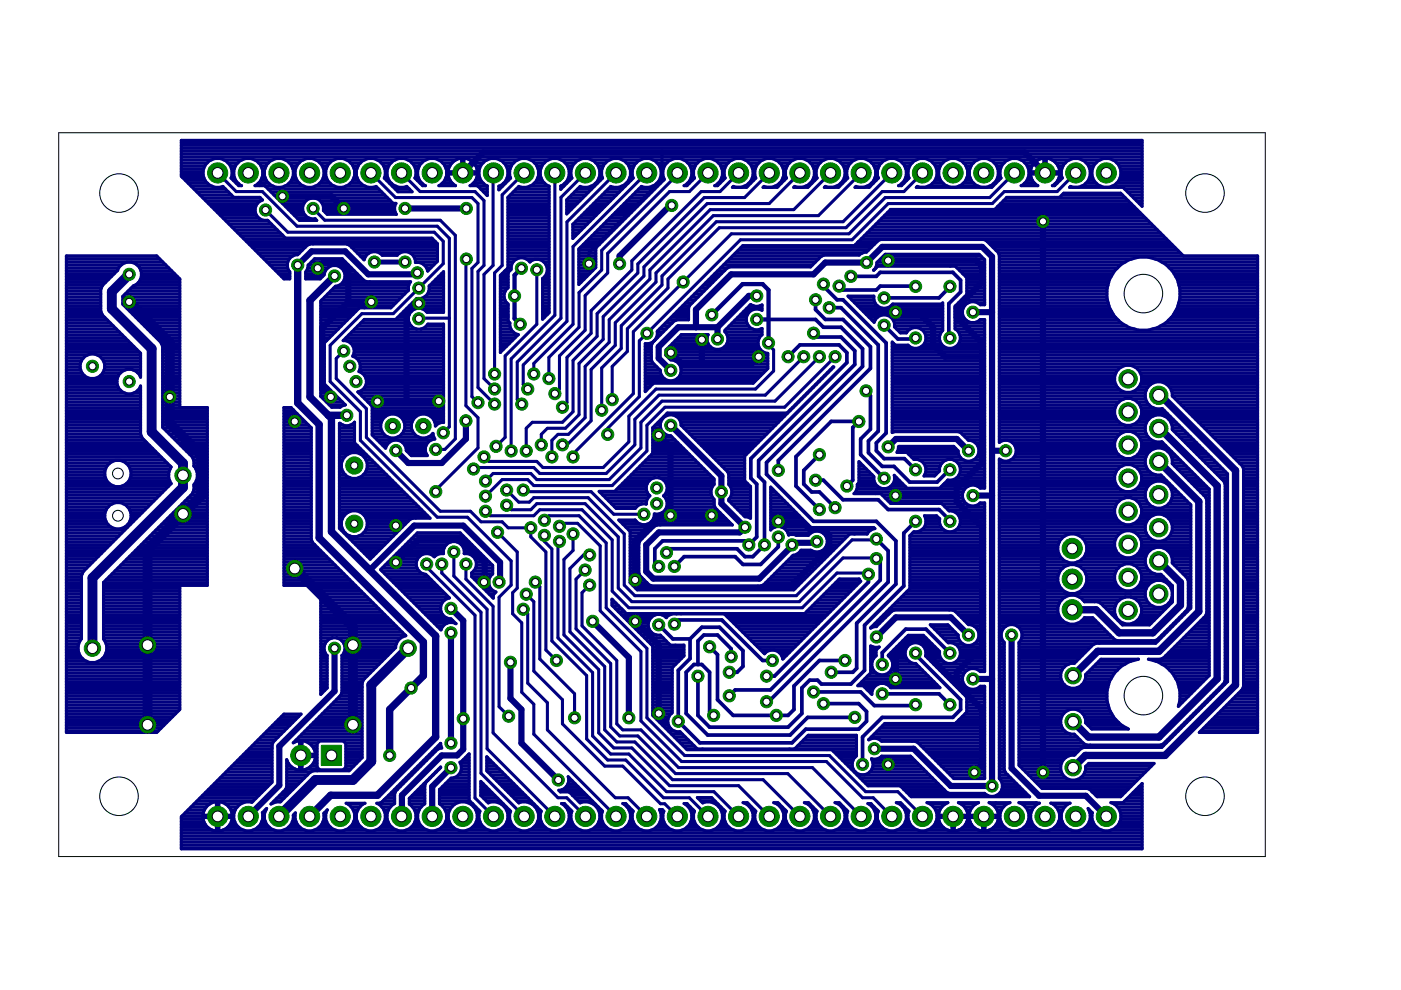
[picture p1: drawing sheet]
<svg xmlns="http://www.w3.org/2000/svg" width="297mm" height="210mm" viewBox="0 0 297 210" stroke-linecap="round" stroke-linejoin="round" font-family="sans-serif">
<g fill="#000080" stroke="#000080" stroke-width=".66">
<path d="M96.5 93l-2.2 2.3z"/>
<path d="M92.4 95.3h1.9z"/>
<path d="M93.3 46.7l3.2 3.2z"/>
<path d="M96.5 49.9v43.1z"/>
<path d="M68.9 46.7h24.4z"/>
<path d="M66.4 44.2l2.5 2.5z"/>
<path d="M140.4 32.3v5.8z"/>
<path d="M140.4 38.1l-15.5 15.5z"/>
<path d="M124.9 53.6v2.3z"/>
<path d="M90.6 66.2h3.4z"/>
<path d="M90 65.7l.6 .5z"/>
<path d="M89.2 65.4l.8 .3z"/>
<path d="M88.3 65.4h.9z"/>
<path d="M87.5 65.7l.8-.3z"/>
<path d="M87.5 65.7l-.6 .6z"/>
<path d="M86.9 66.3l-.3 .9z"/>
<path d="M86.6 67.2v.8z"/>
<path d="M86.6 68l.3 .8z"/>
<path d="M86.9 68.8l.6 .6z"/>
<path d="M87.5 69.4l.8 .4z"/>
<path d="M88.3 69.8h.9z"/>
<path d="M89.2 69.8l.8-.4z"/>
<path d="M90 69.4l.7-.6z"/>
<path d="M90.7 68.7v.1z"/>
<path d="M90.7 68.7h3.3z"/>
<path d="M94 68.7v20.9z"/>
<path d="M93.6 89.6h.4z"/>
<path d="M92.8 89.9l.8-.3z"/>
<path d="M92.8 89.9l-.5 .4z"/>
<path d="M92.3 89.8v.5z"/>
<path d="M91.9 88.9l.4 .9z"/>
<path d="M91.2 88.2l.7 .7z"/>
<path d="M90.3 87.8l.9 .4z"/>
<path d="M89.3 87.8h1z"/>
<path d="M88.3 88.2l1-.4z"/>
<path d="M88.3 88.2l-.7 .7z"/>
<path d="M87.6 88.9l-.4 .9z"/>
<path d="M87.2 89.8v1z"/>
<path d="M87.2 90.8l.4 1z"/>
<path d="M87.6 91.8l.7 .7z"/>
<path d="M88.3 92.5l1 .4z"/>
<path d="M89.3 92.9h1z"/>
<path d="M90.3 92.9l.9-.4z"/>
<path d="M91.8 91.9l-.6 .6z"/>
<path d="M91.8 91.9v.3z"/>
<path d="M91.8 92.2l.3 .8z"/>
<path d="M92.1 93l.1 .1z"/>
<path d="M91.9 93.1h.3z"/>
<path d="M91.1 93.4l.8-.3z"/>
<path d="M91.1 93.4l-.6 .6z"/>
<path d="M90.5 94l-.3 .8z"/>
<path d="M90.2 94.8v.9z"/>
<path d="M90.2 95.7l.3 .8z"/>
<path d="M87.2 96.6h3.4z"/>
<path d="M86.1 95.5l1.1 1.1z"/>
<path d="M86.1 95.1v.4z"/>
<path d="M85.8 94.3l.3 .8z"/>
<path d="M85.2 93.7l.6 .6z"/>
<path d="M84.3 93.3l.9 .4z"/>
<path d="M83.5 93.3h.8z"/>
<path d="M82.7 93.7l.8-.4z"/>
<path d="M82.7 93.7l-.6 .6z"/>
<path d="M82.1 94.3l-.4 .7z"/>
<path d="M78.9 92.2l2.8 2.8z"/>
<path d="M78.9 86.1v6.1z"/>
<path d="M78.2 85.4l.7 .7z"/>
<path d="M75.9 83.1l2.3 2.3z"/>
<path d="M75.9 83.1l.8-.3z"/>
<path d="M76.7 82.8l.6-.7z"/>
<path d="M77.7 81.3l-.4 .8z"/>
<path d="M77.7 80.5v.8z"/>
<path d="M77.3 79.7l.4 .8z"/>
<path d="M76.7 79.1l.6 .6z"/>
<path d="M76.1 78.8l.6 .3z"/>
<path d="M76.4 78.1l-.3 .7z"/>
<path d="M76.4 77.2v.9z"/>
<path d="M76 76.4l.4 .8z"/>
<path d="M75.4 75.8l.6 .6z"/>
<path d="M74.8 75.5l.6 .3z"/>
<path d="M75.1 74.8l-.3 .7z"/>
<path d="M75.1 74v.8z"/>
<path d="M74.7 73.2l.4 .8z"/>
<path d="M74.1 72.6l.6 .6z"/>
<path d="M73.3 72.2l.8 .4z"/>
<path d="M72.7 72.2h.6z"/>
<path d="M72.7 72.2l4.5-4.5z"/>
<path d="M77.2 67.7h5.7z"/>
<path d="M82.9 67.7h1z"/>
<path d="M83.9 67.7l4.4-4.4z"/>
<path d="M88.3 63.3h.9z"/>
<path d="M89.2 63.3l.8-.4z"/>
<path d="M90 62.9l.7-.6z"/>
<path d="M91 61.5l-.3 .8z"/>
<path d="M91 60.7v.8z"/>
<path d="M91 60.6l3-3z"/>
<path d="M94 57.6v8.6z"/>
<path d="M85.8 89.8v1z"/>
<path d="M85.4 88.9l.4 .9z"/>
<path d="M84.7 88.2l.7 .7z"/>
<path d="M83.8 87.8l.9 .4z"/>
<path d="M82.8 87.8h1z"/>
<path d="M81.8 88.2l1-.4z"/>
<path d="M81.8 88.2l-.7 .7z"/>
<path d="M81.1 88.9l-.4 .9z"/>
<path d="M80.7 89.8v1z"/>
<path d="M80.7 90.8l.4 1z"/>
<path d="M81.1 91.8l.7 .7z"/>
<path d="M81.8 92.5l1 .4z"/>
<path d="M82.8 92.9h1z"/>
<path d="M83.8 92.9l.9-.4z"/>
<path d="M84.7 92.5l.7-.7z"/>
<path d="M85.8 90.8l-.4 1z"/>
<path d="M76.2 65.3h1z"/>
<path d="M76.2 65.3l-7.4 7.4z"/>
<path d="M68.8 72.7v1z"/>
<path d="M68.8 73.7v7.7z"/>
<path d="M68.8 81.4l.7 .7z"/>
<path d="M69.5 82.1l3.7 3.8z"/>
<path d="M73.1 85.9h.1z"/>
<path d="M72.3 86.2l.8-.3z"/>
<path d="M72.3 86.2l-.2 .2z"/>
<path d="M70.3 86.4h1.8z"/>
<path d="M68 84.1l2.3 2.3z"/>
<path d="M68 63.8v20.3z"/>
<path d="M71.1 60.7l-3.1 3.1z"/>
<path d="M71.1 60.7h.3z"/>
<path d="M71.4 60.7l.8-.3z"/>
<path d="M72.8 59.7l-.6 .7z"/>
<path d="M73.1 58.9l-.3 .8z"/>
<path d="M73.1 58.1v.8z"/>
<path d="M72.8 57.3l.3 .8z"/>
<path d="M72.2 56.6l.6 .7z"/>
<path d="M71.4 56.3l.8 .3z"/>
<path d="M70.5 56.3h.9z"/>
<path d="M69.7 56.6l.8-.3z"/>
<path d="M69.1 57.3l.6-.7z"/>
<path d="M69.1 57.3l-.4 .8z"/>
<path d="M68.7 58.1v.2z"/>
<path d="M68.7 58.3l-.8 .8z"/>
<path d="M64.8 59.1h3.1z"/>
<path d="M64.8 57.6v1.5z"/>
<path d="M64.8 57.6l.2-.1z"/>
<path d="M65.3 56.7l-.3 .8z"/>
<path d="M65.3 56.2v.5z"/>
<path d="M66.7 54.9l-1.4 1.3z"/>
<path d="M66.7 54.9h5.9z"/>
<path d="M72.6 54.9l4.6 4.6z"/>
<path d="M77.2 59.5l.6 .2z"/>
<path d="M77.8 59.7h.6z"/>
<path d="M78.4 59.7h8.7z"/>
<path d="M86.9 59.9l.2-.2z"/>
<path d="M86.9 59.9l-.3 .8z"/>
<path d="M86.6 60.7v.8z"/>
<path d="M86.6 61.5l-3.7 3.8z"/>
<path d="M77.2 65.3h5.7z"/>
<path d="M90.3 56.6l.4 .8z"/>
<path d="M89.7 56l.6 .6z"/>
<path d="M88.9 55.6l.8 .4z"/>
<path d="M88.1 55.6h.8z"/>
<path d="M88.1 55.1v.5z"/>
<path d="M87.7 54.3l.4 .8z"/>
<path d="M87.1 53.7l.6 .6z"/>
<path d="M86.3 53.4l.8 .3z"/>
<path d="M85.4 53.4h.9z"/>
<path d="M84.6 53.7l.8-.3z"/>
<path d="M84.6 53.7l-.4 .4z"/>
<path d="M81 54.1h3.2z"/>
<path d="M80.6 53.7l.4 .4z"/>
<path d="M79.8 53.4l.8 .3z"/>
<path d="M78.9 53.4h.9z"/>
<path d="M78.1 53.7l.8-.3z"/>
<path d="M78.1 53.7l-.6 .6z"/>
<path d="M77.5 54.3l-.3 .8z"/>
<path d="M74.5 52.4l2.7 2.7z"/>
<path d="M74.1 52l.4 .4z"/>
<path d="M73.5 51.7l.6 .3z"/>
<path d="M66.4 51.7h7.1z"/>
<path d="M65.7 51.7h.7z"/>
<path d="M65.2 52l.5-.3z"/>
<path d="M63.1 54l2.1-2z"/>
<path d="M62.7 54h.4z"/>
<path d="M61.9 54.4l.8-.4z"/>
<path d="M61.3 55l.6-.6z"/>
<path d="M61.3 55l-.4 .8z"/>
<path d="M60.9 55.8v.9z"/>
<path d="M60.9 56.7l.4 .8z"/>
<path d="M61.3 57.5l.1 .1z"/>
<path d="M61.4 57.6v1.5z"/>
<path d="M60.2 59.1h1.2z"/>
<path d="M38.4 37.4l21.8 21.7z"/>
<path d="M38.4 29.8v7.6z"/>
<path d="M38.4 29.8h203.7z"/>
<path d="M242.1 29.8v14z"/>
<path d="M238.1 39.7l4 4.1z"/>
<path d="M237.1 39.7h1z"/>
<path d="M226.8 39.7h10.3z"/>
<path d="M226.8 39.7l.2-.2z"/>
<path d="M227 39.5l.5 .2z"/>
<path d="M227.5 39.7h1.2z"/>
<path d="M228.7 39.7l1.1-.5z"/>
<path d="M229.8 39.2l.9-.8z"/>
<path d="M231.1 37.3l-.4 1.1z"/>
<path d="M231.1 36v1.3z"/>
<path d="M230.7 34.9l.4 1.1z"/>
<path d="M229.8 34.1l.9 .8z"/>
<path d="M228.7 33.6l1.1 .5z"/>
<path d="M227.5 33.6h1.2z"/>
<path d="M226.4 34.1l1.1-.5z"/>
<path d="M225.5 34.9l.9-.8z"/>
<path d="M225.5 34.9l-.5 1.1z"/>
<path d="M225 36v1.3z"/>
<path d="M225 37.3l.2 .5z"/>
<path d="M223.6 39.4l1.6-1.6z"/>
<path d="M223.1 39.4h.5z"/>
<path d="M223.1 39.4l.1-.1z"/>
<path d="M223.2 39.3l.4-.3z"/>
<path d="M223.6 39l.4-.3z"/>
<path d="M224.2 38.3l-.2 .4z"/>
<path d="M224.5 37.9l-.3 .4z"/>
<path d="M224.6 37.4l-.1 .5z"/>
<path d="M224.7 36.9l-.1 .5z"/>
<path d="M221.8 36.9h2.9z"/>
<path d="M221.8 36.4v.5z"/>
<path d="M221.8 36.4h2.9z"/>
<path d="M224.6 35.9l.1 .5z"/>
<path d="M224.5 35.5l.1 .4z"/>
<path d="M224.2 35l.3 .5z"/>
<path d="M224 34.6l.2 .4z"/>
<path d="M223.6 34.3l.4 .3z"/>
<path d="M223.2 34l.4 .3z"/>
<path d="M222.8 33.8l.4 .2z"/>
<path d="M222.3 33.6l.5 .2z"/>
<path d="M221.8 33.5l.5 .1z"/>
<path d="M221.8 33.5v2.9z"/>
<path d="M221.3 36.4h.5z"/>
<path d="M221.3 33.5v2.9z"/>
<path d="M220.9 33.6l.4-.1z"/>
<path d="M220.4 33.8l.5-.2z"/>
<path d="M219.9 34l.5-.2z"/>
<path d="M219.5 34.3l.4-.3z"/>
<path d="M219.2 34.6l.3-.3z"/>
<path d="M219.2 34.6l-.3 .4z"/>
<path d="M218.9 35l-.2 .5z"/>
<path d="M218.7 35.5l-.2 .4z"/>
<path d="M218.5 35.9v.5z"/>
<path d="M218.5 36.4h2.8z"/>
<path d="M221.3 36.4v.5z"/>
<path d="M218.5 36.9h2.8z"/>
<path d="M218.5 36.9v.5z"/>
<path d="M218.5 37.4l.2 .5z"/>
<path d="M218.7 37.9l.2 .4z"/>
<path d="M218.9 38.3l.3 .4z"/>
<path d="M219.2 38.7l.3 .3z"/>
<path d="M219.5 39l.4 .3z"/>
<path d="M219.9 39.3l.1 .1z"/>
<path d="M216.5 39.4h3.5z"/>
<path d="M216.5 39.4l.3-.2z"/>
<path d="M216.8 39.2l.9-.8z"/>
<path d="M218.1 37.3l-.4 1.1z"/>
<path d="M218.1 36v1.3z"/>
<path d="M217.7 34.9l.4 1.1z"/>
<path d="M216.8 34.1l.9 .8z"/>
<path d="M215.7 33.6l1.1 .5z"/>
<path d="M214.5 33.6h1.2z"/>
<path d="M213.4 34.1l1.1-.5z"/>
<path d="M212.5 34.9l.9-.8z"/>
<path d="M212.5 34.9l-.5 1.1z"/>
<path d="M212 36v1.3z"/>
<path d="M212 37.3l.2 .5z"/>
<path d="M210.3 39.7l1.9-1.9z"/>
<path d="M194.3 39.7h16z"/>
<path d="M194.3 39.7l.2-.2z"/>
<path d="M194.5 39.5l.5 .2z"/>
<path d="M195 39.7h1.2z"/>
<path d="M196.2 39.7l1.1-.5z"/>
<path d="M197.3 39.2l.9-.8z"/>
<path d="M198.6 37.3l-.4 1.1z"/>
<path d="M198.6 36v1.3z"/>
<path d="M198.2 34.9l.4 1.1z"/>
<path d="M197.3 34.1l.9 .8z"/>
<path d="M196.2 33.6l1.1 .5z"/>
<path d="M195 33.6h1.2z"/>
<path d="M193.9 34.1l1.1-.5z"/>
<path d="M193 34.9l.9-.8z"/>
<path d="M193 34.9l-.5 1.1z"/>
<path d="M192.5 36v1.3z"/>
<path d="M192.5 37.3l.2 .5z"/>
<path d="M192.7 37.8l-1.6 1.6z"/>
<path d="M190.5 39.4h.6z"/>
<path d="M190.5 39.4l.3-.2z"/>
<path d="M190.8 39.2l.9-.8z"/>
<path d="M192.2 37.3l-.5 1.1z"/>
<path d="M192.2 36v1.3z"/>
<path d="M191.7 34.9l.5 1.1z"/>
<path d="M190.8 34.1l.9 .8z"/>
<path d="M189.7 33.6l1.1 .5z"/>
<path d="M188.5 33.6h1.2z"/>
<path d="M187.4 34.1l1.1-.5z"/>
<path d="M186.5 34.9l.9-.8z"/>
<path d="M186.5 34.9l-.5 1.1z"/>
<path d="M186 36v1.3z"/>
<path d="M186 37.3l.2 .5z"/>
<path d="M186.2 37.8l-1.9 1.9z"/>
<path d="M181.3 39.7h3z"/>
<path d="M181.3 39.7l.2-.2z"/>
<path d="M181.5 39.5l.5 .2z"/>
<path d="M182 39.7h1.2z"/>
<path d="M183.2 39.7l1.1-.5z"/>
<path d="M184.3 39.2l.9-.8z"/>
<path d="M185.7 37.3l-.5 1.1z"/>
<path d="M185.7 36v1.3z"/>
<path d="M185.2 34.9l.5 1.1z"/>
<path d="M184.3 34.1l.9 .8z"/>
<path d="M183.2 33.6l1.1 .5z"/>
<path d="M182 33.6h1.2z"/>
<path d="M180.9 34.1l1.1-.5z"/>
<path d="M180 34.9l.9-.8z"/>
<path d="M180 34.9l-.5 1.1z"/>
<path d="M179.5 36v1.3z"/>
<path d="M179.5 37.3l.2 .5z"/>
<path d="M179.7 37.8l-1.9 1.9z"/>
<path d="M174.8 39.7h3z"/>
<path d="M174.8 39.7l.2-.2z"/>
<path d="M175 39.5l.5 .2z"/>
<path d="M175.5 39.7h1.2z"/>
<path d="M176.7 39.7l1.1-.5z"/>
<path d="M177.8 39.2l.9-.8z"/>
<path d="M179.2 37.3l-.5 1.1z"/>
<path d="M179.2 36v1.3z"/>
<path d="M178.7 34.9l.5 1.1z"/>
<path d="M177.8 34.1l.9 .8z"/>
<path d="M176.7 33.6l1.1 .5z"/>
<path d="M175.5 33.6h1.2z"/>
<path d="M174.4 34.1l1.1-.5z"/>
<path d="M173.5 34.9l.9-.8z"/>
<path d="M173.5 34.9l-.5 1.1z"/>
<path d="M173 36v1.3z"/>
<path d="M173 37.3l.2 .5z"/>
<path d="M173.2 37.8l-1.9 1.9z"/>
<path d="M168.3 39.7h3z"/>
<path d="M168.3 39.7l.2-.2z"/>
<path d="M168.5 39.5l.5 .2z"/>
<path d="M169 39.7h1.2z"/>
<path d="M170.2 39.7l1.1-.5z"/>
<path d="M171.3 39.2l.9-.8z"/>
<path d="M172.7 37.3l-.5 1.1z"/>
<path d="M172.7 36v1.3z"/>
<path d="M172.2 34.9l.5 1.1z"/>
<path d="M171.3 34.1l.9 .8z"/>
<path d="M170.2 33.6l1.1 .5z"/>
<path d="M169 33.6h1.2z"/>
<path d="M167.9 34.1l1.1-.5z"/>
<path d="M167 34.9l.9-.8z"/>
<path d="M167 34.9l-.5 1.1z"/>
<path d="M166.5 36v1.3z"/>
<path d="M166.5 37.3l.3 .5z"/>
<path d="M166.8 37.8l-2 1.9z"/>
<path d="M161.8 39.7h3z"/>
<path d="M161.8 39.7l.2-.2z"/>
<path d="M162 39.5l.5 .2z"/>
<path d="M162.5 39.7h1.2z"/>
<path d="M163.7 39.7l1.1-.5z"/>
<path d="M164.8 39.2l.9-.8z"/>
<path d="M166.2 37.3l-.5 1.1z"/>
<path d="M166.2 36v1.3z"/>
<path d="M165.7 34.9l.5 1.1z"/>
<path d="M164.8 34.1l.9 .8z"/>
<path d="M163.7 33.6l1.1 .5z"/>
<path d="M162.5 33.6h1.2z"/>
<path d="M161.4 34.1l1.1-.5z"/>
<path d="M160.5 34.9l.9-.8z"/>
<path d="M160.5 34.9l-.5 1.1z"/>
<path d="M160 36v1.3z"/>
<path d="M160 37.3l.3 .5z"/>
<path d="M160.3 37.8l-2 1.9z"/>
<path d="M155.3 39.7h3z"/>
<path d="M155.3 39.7l.2-.2z"/>
<path d="M155.5 39.5l.5 .2z"/>
<path d="M156 39.7h1.2z"/>
<path d="M157.2 39.7l1.1-.5z"/>
<path d="M158.3 39.2l.9-.8z"/>
<path d="M159.7 37.3l-.5 1.1z"/>
<path d="M159.7 36v1.3z"/>
<path d="M159.2 34.9l.5 1.1z"/>
<path d="M158.3 34.1l.9 .8z"/>
<path d="M157.2 33.6l1.1 .5z"/>
<path d="M156 33.6h1.2z"/>
<path d="M154.9 34.1l1.1-.5z"/>
<path d="M154 34.9l.9-.8z"/>
<path d="M154 34.9l-.5 1.1z"/>
<path d="M153.5 36v1.3z"/>
<path d="M153.5 37.3l.3 .5z"/>
<path d="M153.8 37.8l-1.7 1.6z"/>
<path d="M151.5 39.4h.6z"/>
<path d="M151.5 39.4l.3-.2z"/>
<path d="M151.8 39.2l.9-.8z"/>
<path d="M153.2 37.3l-.5 1.1z"/>
<path d="M153.2 36v1.3z"/>
<path d="M152.7 34.9l.5 1.1z"/>
<path d="M151.8 34.1l.9 .8z"/>
<path d="M150.7 33.6l1.1 .5z"/>
<path d="M149.5 33.6h1.2z"/>
<path d="M148.4 34.1l1.1-.5z"/>
<path d="M147.5 34.9l.9-.8z"/>
<path d="M147.5 34.9l-.5 1.1z"/>
<path d="M147 36v1.3z"/>
<path d="M147 37.3l.3 .5z"/>
<path d="M147.3 37.8l-1.7 1.6z"/>
<path d="M145 39.4h.6z"/>
<path d="M145 39.4l.3-.2z"/>
<path d="M145.3 39.2l.9-.8z"/>
<path d="M146.7 37.3l-.5 1.1z"/>
<path d="M146.7 36v1.3z"/>
<path d="M146.2 34.9l.5 1.1z"/>
<path d="M145.3 34.1l.9 .8z"/>
<path d="M144.2 33.6l1.1 .5z"/>
<path d="M143 33.6h1.2z"/>
<path d="M141.9 34.1l1.1-.5z"/>
<path d="M141 34.9l.9-.8z"/>
<path d="M141 34.9l-.5 1.1z"/>
<path d="M140.5 36v1.3z"/>
<path d="M140.5 37.3l.4 .7z"/>
<path d="M140.9 38l-13.8 13.8z"/>
<path d="M127.1 51.8l-.8 .8z"/>
<path d="M126.3 52.6v4.1z"/>
<path d="M126.3 56.7l-3.6 3.6z"/>
<path d="M122.7 52.8v7.5z"/>
<path d="M136 39.5l-13.3 13.3z"/>
<path d="M136 39.5l.5 .2z"/>
<path d="M136.5 39.7h1.2z"/>
<path d="M137.7 39.7l1.1-.5z"/>
<path d="M138.8 39.2l.9-.8z"/>
<path d="M140.2 37.3l-.5 1.1z"/>
<path d="M140.2 36v1.3z"/>
<path d="M139.7 34.9l.5 1.1z"/>
<path d="M138.8 34.1l.9 .8z"/>
<path d="M137.7 33.6l1.1 .5z"/>
<path d="M136.5 33.6h1.2z"/>
<path d="M135.4 34.1l1.1-.5z"/>
<path d="M134.5 34.9l.9-.8z"/>
<path d="M134.5 34.9l-.5 1.1z"/>
<path d="M134 36v1.3z"/>
<path d="M134 37.3l.3 .5z"/>
<path d="M134.3 37.8l-12.8 12.8z"/>
<path d="M121.5 47.6v3z"/>
<path d="M121.5 47.6l8-8.1z"/>
<path d="M129.5 39.5l.5 .2z"/>
<path d="M130 39.7h1.2z"/>
<path d="M131.2 39.7l1.1-.5z"/>
<path d="M132.3 39.2l.9-.8z"/>
<path d="M133.7 37.3l-.5 1.1z"/>
<path d="M133.7 36v1.3z"/>
<path d="M133.2 34.9l.5 1.1z"/>
<path d="M132.3 34.1l.9 .8z"/>
<path d="M131.2 33.6l1.1 .5z"/>
<path d="M130 33.6h1.2z"/>
<path d="M128.9 34.1l1.1-.5z"/>
<path d="M128 34.9l.9-.8z"/>
<path d="M128 34.9l-.4 1.1z"/>
<path d="M127.6 36v1.3z"/>
<path d="M127.6 37.3l.2 .5z"/>
<path d="M127.8 37.8l-7.6 7.6z"/>
<path d="M120.2 42.4v3z"/>
<path d="M120.2 42.4l2.8-2.9z"/>
<path d="M123 39.5l.5 .2z"/>
<path d="M123.5 39.7h1.2z"/>
<path d="M124.7 39.7l1.1-.5z"/>
<path d="M125.8 39.2l.9-.8z"/>
<path d="M127.2 37.3l-.5 1.1z"/>
<path d="M127.2 36v1.3z"/>
<path d="M126.7 34.9l.5 1.1z"/>
<path d="M125.8 34.1l.9 .8z"/>
<path d="M124.7 33.6l1.1 .5z"/>
<path d="M123.5 33.6h1.2z"/>
<path d="M122.4 34.1l1.1-.5z"/>
<path d="M121.5 34.9l.9-.8z"/>
<path d="M121.5 34.9l-.4 1.1z"/>
<path d="M121.1 36v1.3z"/>
<path d="M121.1 37.3l.2 .5z"/>
<path d="M121.3 37.8l-2.4 2.3z"/>
<path d="M118.9 39.4v.7z"/>
<path d="M118.9 39.4l.4-.2z"/>
<path d="M119.3 39.2l.9-.8z"/>
<path d="M120.7 37.3l-.5 1.1z"/>
<path d="M120.7 36v1.3z"/>
<path d="M120.2 34.9l.5 1.1z"/>
<path d="M119.3 34.1l.9 .8z"/>
<path d="M118.2 33.6l1.1 .5z"/>
<path d="M117 33.6h1.2z"/>
<path d="M115.9 34.1l1.1-.5z"/>
<path d="M115 34.9l.9-.8z"/>
<path d="M115 34.9l-.4 1.1z"/>
<path d="M114.6 36v1.3z"/>
<path d="M114.6 37.3l.4 1.1z"/>
<path d="M115 38.4l.9 .8z"/>
<path d="M115.9 39.2l.5 .3z"/>
<path d="M116.4 39.5v26.8z"/>
<path d="M116.4 66.3l-1.4 1.4z"/>
<path d="M115 59.1v8.6z"/>
<path d="M115.1 59.1l.6-.7z"/>
<path d="M116 57.6l-.3 .8z"/>
<path d="M116 56.8v.8z"/>
<path d="M115.7 55.9l.3 .9z"/>
<path d="M115.1 55.3l.6 .6z"/>
<path d="M114.3 55l.8 .3z"/>
<path d="M113.4 55h.9z"/>
<path d="M112.6 55.3l.8-.3z"/>
<path d="M112.4 55.5l.2-.2z"/>
<path d="M111.8 55l.6 .5z"/>
<path d="M111 54.7l.8 .3z"/>
<path d="M110.1 54.7h.9z"/>
<path d="M109.3 55l.8-.3z"/>
<path d="M108.7 55.6l.6-.6z"/>
<path d="M108.7 55.6l-.3 .8z"/>
<path d="M108.4 56.4v.7z"/>
<path d="M108.4 57.1l-.7 .7z"/>
<path d="M107.7 57.8v3.2z"/>
<path d="M107.2 61.5l.5-.5z"/>
<path d="M107.2 61.5l-.3 .8z"/>
<path d="M106.9 62.3v.9z"/>
<path d="M106.9 63.2l.3 .8z"/>
<path d="M107.2 64l.5 .5z"/>
<path d="M107.7 64.5v2.5z"/>
<path d="M107.7 67v1.1z"/>
<path d="M107.7 68.1l.4 .4z"/>
<path d="M108.1 68.5v.7z"/>
<path d="M108.1 69.2l.3 .8z"/>
<path d="M108.4 70l.7 .6z"/>
<path d="M109.1 70.6l.8 .4z"/>
<path d="M106.1 74.7l3.8-3.7z"/>
<path d="M106.1 58.4v16.3z"/>
<path d="M106.1 58.4l.9-.9z"/>
<path d="M107 57.5l.7-.7z"/>
<path d="M107.7 41.8v15z"/>
<path d="M107.7 41.8l2.3-2.3z"/>
<path d="M110 39.5l.5 .2z"/>
<path d="M110.5 39.7h1.2z"/>
<path d="M111.7 39.7l1.1-.5z"/>
<path d="M112.8 39.2l.9-.8z"/>
<path d="M114.2 37.3l-.5 1.1z"/>
<path d="M114.2 36v1.3z"/>
<path d="M113.7 34.9l.5 1.1z"/>
<path d="M112.8 34.1l.9 .8z"/>
<path d="M111.7 33.6l1.1 .5z"/>
<path d="M110.5 33.6h1.2z"/>
<path d="M109.4 34.1l1.1-.5z"/>
<path d="M108.5 34.9l.9-.8z"/>
<path d="M108.5 34.9l-.4 1.1z"/>
<path d="M108.1 36v1.3z"/>
<path d="M108.1 37.3l.2 .5z"/>
<path d="M108.3 37.8l-2.5 2.5z"/>
<path d="M105.8 39.5v.8z"/>
<path d="M105.8 39.5l.5-.3z"/>
<path d="M106.3 39.2l.9-.8z"/>
<path d="M107.7 37.3l-.5 1.1z"/>
<path d="M107.7 36v1.3z"/>
<path d="M107.2 34.9l.5 1.1z"/>
<path d="M106.3 34.1l.9 .8z"/>
<path d="M105.2 33.6l1.1 .5z"/>
<path d="M104 33.6h1.2z"/>
<path d="M102.9 34.1l1.1-.5z"/>
<path d="M102 34.9l.9-.8z"/>
<path d="M102 34.9l-.4 1.1z"/>
<path d="M101.6 36v1.3z"/>
<path d="M101.6 37.3l.4 1.1z"/>
<path d="M102 38.4l.9 .8z"/>
<path d="M102.9 39.2l.4 .2z"/>
<path d="M103.3 39.4v2.1z"/>
<path d="M103.1 41.3l.2 .2z"/>
<path d="M101.9 40.1l1.2 1.2z"/>
<path d="M101.2 39.4l.7 .7z"/>
<path d="M99.7 39.4h1.5z"/>
<path d="M99.7 39.4l.1-.1z"/>
<path d="M99.8 39.3l.4-.3z"/>
<path d="M100.2 39l.3-.3z"/>
<path d="M100.8 38.3l-.3 .4z"/>
<path d="M101 37.9l-.2 .4z"/>
<path d="M101.2 37.4l-.2 .5z"/>
<path d="M101.2 36.9v.5z"/>
<path d="M98.4 36.9h2.8z"/>
<path d="M98.4 36.4v.5z"/>
<path d="M98.4 36.4h2.8z"/>
<path d="M101.2 35.9v.5z"/>
<path d="M101 35.5l.2 .4z"/>
<path d="M100.8 35l.2 .5z"/>
<path d="M100.5 34.6l.3 .4z"/>
<path d="M100.2 34.3l.3 .3z"/>
<path d="M99.8 34l.4 .3z"/>
<path d="M99.3 33.8l.5 .2z"/>
<path d="M98.8 33.6l.5 .2z"/>
<path d="M98.4 33.5l.4 .1z"/>
<path d="M98.4 33.5v2.9z"/>
<path d="M97.9 36.4h.5z"/>
<path d="M97.9 33.5v2.9z"/>
<path d="M97.4 33.6l.5-.1z"/>
<path d="M96.9 33.8l.5-.2z"/>
<path d="M96.5 34l.4-.2z"/>
<path d="M96.1 34.3l.4-.3z"/>
<path d="M95.7 34.6l.4-.3z"/>
<path d="M95.7 34.6l-.2 .4z"/>
<path d="M95.5 35l-.3 .5z"/>
<path d="M95.2 35.5l-.1 .4z"/>
<path d="M95.1 35.9l-.1 .5z"/>
<path d="M95 36.4h2.9z"/>
<path d="M97.9 36.4v.5z"/>
<path d="M95 36.9h2.9z"/>
<path d="M95 36.9l.1 .5z"/>
<path d="M95.1 37.4l.1 .5z"/>
<path d="M95.2 37.9l.3 .4z"/>
<path d="M95.5 38.3l.2 .4z"/>
<path d="M95.7 38.7l.4 .3z"/>
<path d="M96.1 39l.4 .3z"/>
<path d="M96.5 39.3l.1 .1z"/>
<path d="M93 39.4h3.6z"/>
<path d="M93 39.4l.3-.2z"/>
<path d="M93.3 39.2l.9-.8z"/>
<path d="M94.7 37.3l-.5 1.1z"/>
<path d="M94.7 36v1.3z"/>
<path d="M94.2 34.9l.5 1.1z"/>
<path d="M93.3 34.1l.9 .8z"/>
<path d="M92.2 33.6l1.1 .5z"/>
<path d="M91 33.6h1.2z"/>
<path d="M89.9 34.1l1.1-.5z"/>
<path d="M89 34.9l.9-.8z"/>
<path d="M89 34.9l-.4 1.1z"/>
<path d="M88.6 36v1.3z"/>
<path d="M88.6 37.3l.4 1.1z"/>
<path d="M89 38.4l.9 .8z"/>
<path d="M89.9 39.2l.3 .2z"/>
<path d="M89.6 39.4h.6z"/>
<path d="M88 37.8l1.6 1.6z"/>
<path d="M88.2 37.3l-.2 .5z"/>
<path d="M88.2 36v1.3z"/>
<path d="M87.7 34.9l.5 1.1z"/>
<path d="M86.8 34.1l.9 .8z"/>
<path d="M85.7 33.6l1.1 .5z"/>
<path d="M84.5 33.6h1.2z"/>
<path d="M83.4 34.1l1.1-.5z"/>
<path d="M82.5 34.9l.9-.8z"/>
<path d="M82.5 34.9l-.4 1.1z"/>
<path d="M82.1 36v1.3z"/>
<path d="M82.1 37.3l.4 1.1z"/>
<path d="M82.5 38.4l.9 .8z"/>
<path d="M83.4 39.2l1.1 .5z"/>
<path d="M84.5 39.7h1.2z"/>
<path d="M85.7 39.7l.5-.2z"/>
<path d="M86.2 39.5l1.2 1.2z"/>
<path d="M84.4 40.7h3z"/>
<path d="M81.5 37.8l2.9 2.9z"/>
<path d="M81.7 37.3l-.2 .5z"/>
<path d="M81.7 36v1.3z"/>
<path d="M81.2 34.9l.5 1.1z"/>
<path d="M80.3 34.1l.9 .8z"/>
<path d="M79.2 33.6l1.1 .5z"/>
<path d="M78 33.6h1.2z"/>
<path d="M76.9 34.1l1.1-.5z"/>
<path d="M76 34.9l.9-.8z"/>
<path d="M76 34.9l-.4 1.1z"/>
<path d="M75.6 36v1.3z"/>
<path d="M75.6 37.3l.4 1.1z"/>
<path d="M76 38.4l.9 .8z"/>
<path d="M76.9 39.2l1.1 .5z"/>
<path d="M78 39.7h1.2z"/>
<path d="M79.2 39.7l.5-.2z"/>
<path d="M79.7 39.5l2.9 2.9z"/>
<path d="M82.6 42.4l.8 .7z"/>
<path d="M83.4 43.1h.5z"/>
<path d="M83.9 43.1l-.2 .7z"/>
<path d="M83.7 43.8v.8z"/>
<path d="M83.7 44.6l.3 .8z"/>
<path d="M69.4 45.4h14.6z"/>
<path d="M68.6 44.6l.8 .8z"/>
<path d="M68.6 43.8v.8z"/>
<path d="M68.2 43l.4 .8z"/>
<path d="M67.6 42.3l.6 .7z"/>
<path d="M66.8 42l.8 .3z"/>
<path d="M65.9 42h.9z"/>
<path d="M65.1 42.3l.8-.3z"/>
<path d="M65.1 42.3l-.6 .7z"/>
<path d="M64.5 43l-.3 .8z"/>
<path d="M64.2 43.8v.8z"/>
<path d="M64.2 44.6l.3 .8z"/>
<path d="M64.5 45.4l.6 .7z"/>
<path d="M65.1 46.1l.8 .3z"/>
<path d="M65.9 46.4h.9z"/>
<path d="M66.8 46.4l.4 .3z"/>
<path d="M63.5 46.7h3.7z"/>
<path d="M56.1 39.4l7.4 7.3z"/>
<path d="M55.1 39.4h1z"/>
<path d="M54.1 39.4h1z"/>
<path d="M54.1 39.4l.3-.2z"/>
<path d="M54.4 39.2l.8-.8z"/>
<path d="M55.7 37.3l-.5 1.1z"/>
<path d="M55.7 36v1.3z"/>
<path d="M55.2 34.9l.5 1.1z"/>
<path d="M54.4 34.1l.8 .8z"/>
<path d="M53.2 33.6l1.2 .5z"/>
<path d="M52 33.6h1.2z"/>
<path d="M50.9 34.1l1.1-.5z"/>
<path d="M50 34.9l.9-.8z"/>
<path d="M50 34.9l-.4 1.1z"/>
<path d="M49.6 36v1.3z"/>
<path d="M49.6 37.3l.4 1.1z"/>
<path d="M50 38.4l.9 .8z"/>
<path d="M50.9 39.2l.3 .2z"/>
<path d="M50.6 39.4h.6z"/>
<path d="M49 37.8l1.6 1.6z"/>
<path d="M49.2 37.3l-.2 .5z"/>
<path d="M49.2 36v1.3z"/>
<path d="M48.7 34.9l.5 1.1z"/>
<path d="M47.9 34.1l.8 .8z"/>
<path d="M46.7 33.6l1.2 .5z"/>
<path d="M45.5 33.6h1.2z"/>
<path d="M44.4 34.1l1.1-.5z"/>
<path d="M43.5 34.9l.9-.8z"/>
<path d="M43.5 34.9l-.4 1.1z"/>
<path d="M43.1 36v1.3z"/>
<path d="M43.1 37.3l.4 1.1z"/>
<path d="M43.5 38.4l.9 .8z"/>
<path d="M44.4 39.2l1.1 .5z"/>
<path d="M45.5 39.7h1.2z"/>
<path d="M46.7 39.7l.5-.2z"/>
<path d="M47.2 39.5l2.4 2.3z"/>
<path d="M49.6 41.8h1z"/>
<path d="M50.6 41.8h4.5z"/>
<path d="M55.1 41.8l.6 .6z"/>
<path d="M55.1 42.7l.6-.3z"/>
<path d="M54.4 43.3l.7-.6z"/>
<path d="M54.4 43.3l-.3 .8z"/>
<path d="M54.1 44.1v.9z"/>
<path d="M54.1 45l.3 .8z"/>
<path d="M54.4 45.8l.7 .6z"/>
<path d="M55.1 46.4l.8 .3z"/>
<path d="M55.9 46.7h.8z"/>
<path d="M56.7 46.7l3.1 3.1z"/>
<path d="M59.8 49.8l.7 .7z"/>
<path d="M60.5 50.5h31.1z"/>
<path d="M91.6 50.5l1.2 1.2z"/>
<path d="M92.8 51.7v3.7z"/>
<path d="M92.8 55.4l-2.1 2.1z"/>
<path d="M237.6 36v1.3z"/>
<path d="M237.2 34.9l.4 1.1z"/>
<path d="M236.3 34.1l.9 .8z"/>
<path d="M235.2 33.6l1.1 .5z"/>
<path d="M234 33.6h1.2z"/>
<path d="M232.9 34.1l1.1-.5z"/>
<path d="M232 34.9l.9-.8z"/>
<path d="M232 34.9l-.5 1.1z"/>
<path d="M231.5 36v1.3z"/>
<path d="M231.5 37.3l.5 1.1z"/>
<path d="M232 38.4l.9 .8z"/>
<path d="M232.9 39.2l1.1 .5z"/>
<path d="M234 39.7h1.2z"/>
<path d="M235.2 39.7l1.1-.5z"/>
<path d="M236.3 39.2l.9-.8z"/>
<path d="M237.6 37.3l-.4 1.1z"/>
<path d="M75.2 36v1.3z"/>
<path d="M74.7 34.9l.5 1.1z"/>
<path d="M73.9 34.1l.8 .8z"/>
<path d="M72.7 33.6l1.2 .5z"/>
<path d="M71.5 33.6h1.2z"/>
<path d="M70.4 34.1l1.1-.5z"/>
<path d="M69.5 34.9l.9-.8z"/>
<path d="M69.5 34.9l-.4 1.1z"/>
<path d="M69.1 36v1.3z"/>
<path d="M69.1 37.3l.4 1.1z"/>
<path d="M69.5 38.4l.9 .8z"/>
<path d="M70.4 39.2l1.1 .5z"/>
<path d="M71.5 39.7h1.2z"/>
<path d="M72.7 39.7l1.2-.5z"/>
<path d="M73.9 39.2l.8-.8z"/>
<path d="M75.2 37.3l-.5 1.1z"/>
<path d="M68.7 36v1.3z"/>
<path d="M68.2 34.9l.5 1.1z"/>
<path d="M67.4 34.1l.8 .8z"/>
<path d="M66.2 33.6l1.2 .5z"/>
<path d="M65 33.6h1.2z"/>
<path d="M63.9 34.1l1.1-.5z"/>
<path d="M63 34.9l.9-.8z"/>
<path d="M63 34.9l-.4 1.1z"/>
<path d="M62.6 36v1.3z"/>
<path d="M62.6 37.3l.4 1.1z"/>
<path d="M63 38.4l.9 .8z"/>
<path d="M63.9 39.2l1.1 .5z"/>
<path d="M65 39.7h1.2z"/>
<path d="M66.2 39.7l1.2-.5z"/>
<path d="M67.4 39.2l.8-.8z"/>
<path d="M68.7 37.3l-.5 1.1z"/>
<path d="M62.2 36v1.3z"/>
<path d="M61.7 34.9l.5 1.1z"/>
<path d="M60.9 34.1l.8 .8z"/>
<path d="M59.7 33.6l1.2 .5z"/>
<path d="M58.5 33.6h1.2z"/>
<path d="M57.4 34.1l1.1-.5z"/>
<path d="M56.5 34.9l.9-.8z"/>
<path d="M56.5 34.9l-.4 1.1z"/>
<path d="M56.1 36v1.3z"/>
<path d="M56.1 37.3l.4 1.1z"/>
<path d="M56.5 38.4l.9 .8z"/>
<path d="M57.4 39.2l1.1 .5z"/>
<path d="M58.5 39.7h1.2z"/>
<path d="M59.7 39.7l1.2-.5z"/>
<path d="M60.9 39.2l.8-.8z"/>
<path d="M62.2 37.3l-.5 1.1z"/>
<path d="M205.1 36v1.3z"/>
<path d="M204.7 34.9l.4 1.1z"/>
<path d="M203.8 34.1l.9 .8z"/>
<path d="M202.7 33.6l1.1 .5z"/>
<path d="M201.5 33.6h1.2z"/>
<path d="M200.4 34.1l1.1-.5z"/>
<path d="M199.5 34.9l.9-.8z"/>
<path d="M199.5 34.9l-.5 1.1z"/>
<path d="M199 36v1.3z"/>
<path d="M199 37.3l.5 1.1z"/>
<path d="M199.5 38.4l.9 .8z"/>
<path d="M200.4 39.2l1.1 .5z"/>
<path d="M201.5 39.7h1.2z"/>
<path d="M202.7 39.7l1.1-.5z"/>
<path d="M203.8 39.2l.9-.8z"/>
<path d="M205.1 37.3l-.4 1.1z"/>
<path d="M211.6 36v1.3z"/>
<path d="M211.2 34.9l.4 1.1z"/>
<path d="M210.3 34.1l.9 .8z"/>
<path d="M209.2 33.6l1.1 .5z"/>
<path d="M208 33.6h1.2z"/>
<path d="M206.9 34.1l1.1-.5z"/>
<path d="M206 34.9l.9-.8z"/>
<path d="M206 34.9l-.5 1.1z"/>
<path d="M205.5 36v1.3z"/>
<path d="M205.5 37.3l.5 1.1z"/>
<path d="M206 38.4l.9 .8z"/>
<path d="M206.9 39.2l1.1 .5z"/>
<path d="M208 39.7h1.2z"/>
<path d="M209.2 39.7l1.1-.5z"/>
<path d="M210.3 39.2l.9-.8z"/>
<path d="M211.6 37.3l-.4 1.1z"/>
<path d="M87.5 109.9h.6z"/>
<path d="M86.9 110.1l.6-.2z"/>
<path d="M86.9 110.1l-8.4 8.5z"/>
<path d="M72 112l6.5 6.6z"/>
<path d="M72 89.7v22.3z"/>
<path d="M72 89.7h.1z"/>
<path d="M72.1 89.7l.2 .2z"/>
<path d="M72.3 89.9l.8 .4z"/>
<path d="M73.1 90.3h.9z"/>
<path d="M74 90.3l.8-.4z"/>
<path d="M75.2 89.5l-.4 .4z"/>
<path d="M75.2 89.5v3.4z"/>
<path d="M75.2 92.9v1z"/>
<path d="M75.2 93.9l16 16z"/>
<path d="M88.1 109.9h3.1z"/>
<path d="M77.9 110.5v1.1z"/>
<path d="M77.4 109.5l.5 1z"/>
<path d="M76.7 108.7l.7 .8z"/>
<path d="M75.7 108.3l1 .4z"/>
<path d="M74.6 108.3h1.1z"/>
<path d="M73.6 108.7l1-.4z"/>
<path d="M73.6 108.7l-.8 .8z"/>
<path d="M72.8 109.5l-.4 1z"/>
<path d="M72.4 110.5v1.1z"/>
<path d="M72.4 111.6l.4 1z"/>
<path d="M72.8 112.6l.8 .8z"/>
<path d="M73.6 113.4l1 .4z"/>
<path d="M74.6 113.8h1.1z"/>
<path d="M75.7 113.8l1-.4z"/>
<path d="M77.4 112.6l-.7 .8z"/>
<path d="M77.9 111.6l-.5 1z"/>
<path d="M77.9 98.2v1.1z"/>
<path d="M77.4 97.2l.5 1z"/>
<path d="M76.7 96.4l.7 .8z"/>
<path d="M75.7 96l1 .4z"/>
<path d="M74.6 96h1.1z"/>
<path d="M73.6 96.4l1-.4z"/>
<path d="M73.6 96.4l-.8 .8z"/>
<path d="M72.8 97.2l-.4 1z"/>
<path d="M72.4 98.2v1.1z"/>
<path d="M72.4 99.3l.4 .9z"/>
<path d="M72.8 100.2l.8 .8z"/>
<path d="M73.6 101l1 .4z"/>
<path d="M74.6 101.4h1.1z"/>
<path d="M75.7 101.4l1-.4z"/>
<path d="M76.7 101l.7-.8z"/>
<path d="M77.9 99.3l-.5 .9z"/>
<path d="M100 121.5v.8z"/>
<path d="M100.6 120.8l-.6 .7z"/>
<path d="M101 120l-.4 .8z"/>
<path d="M101 119.1v.9z"/>
<path d="M100.6 118.3l.4 .8z"/>
<path d="M100 117.7l.6 .6z"/>
<path d="M99.2 117.4l.8 .3z"/>
<path d="M98.4 117.4h.8z"/>
<path d="M98.4 116.6v.8z"/>
<path d="M98.1 115.8l.3 .8z"/>
<path d="M97.5 115.2l.6 .6z"/>
<path d="M96.7 114.8l.8 .4z"/>
<path d="M95.8 114.8h.9z"/>
<path d="M95 115.2l.8-.4z"/>
<path d="M95 115.2l-.6 .6z"/>
<path d="M94.4 115.8l-.4 .8z"/>
<path d="M94 116.6v.8z"/>
<path d="M93.2 117.4h.8z"/>
<path d="M92.4 117.7l.8-.3z"/>
<path d="M92.1 118.1l.3-.4z"/>
<path d="M91.7 117.7l.4 .4z"/>
<path d="M90.9 117.4l.8 .3z"/>
<path d="M90 117.4h.9z"/>
<path d="M89.2 117.7l.8-.3z"/>
<path d="M89.2 117.7l-.6 .6z"/>
<path d="M88.6 118.3l-.3 .8z"/>
<path d="M88.3 119.1v.9z"/>
<path d="M88.3 120l.3 .8z"/>
<path d="M88.6 120.8l.6 .7z"/>
<path d="M89.2 121.5l.8 .3z"/>
<path d="M90 121.8h.3z"/>
<path d="M90.3 121.8l5 5z"/>
<path d="M94.4 127.1l.8-.3z"/>
<path d="M93.7 127.7l.7-.6z"/>
<path d="M93.7 127.7l-.3 .8z"/>
<path d="M93.4 128.5v.9z"/>
<path d="M93.4 129.4l.3 .8z"/>
<path d="M93.7 130.2l.7 .7z"/>
<path d="M94.4 130.9l.8 .3z"/>
<path d="M95.2 131.2h.4z"/>
<path d="M95.6 131.2l1.1 1z"/>
<path d="M96.1 132l.6 .2z"/>
<path d="M95.2 132h.9z"/>
<path d="M94.4 132.3l.8-.3z"/>
<path d="M94.4 132.3l-.7 .6z"/>
<path d="M93.7 132.9l-.2 .7z"/>
<path d="M80.7 120.8l12.8 12.8z"/>
<path d="M80.7 120.8l7.8-7.8z"/>
<path d="M88.5 113h9.1z"/>
<path d="M97.6 113l6.9 6.9z"/>
<path d="M104.5 119.9v1.8z"/>
<path d="M103.9 122.2l.6-.5z"/>
<path d="M103.9 122.2l-.3 .8z"/>
<path d="M103.6 123v.9z"/>
<path d="M103.6 123.9l.3 .8z"/>
<path d="M103.9 124.7l.7 .6z"/>
<path d="M104.6 125.3l.6 .2z"/>
<path d="M105.2 125.5l-.6 .6z"/>
<path d="M104.6 126.1v.7z"/>
<path d="M100 122.3l4.6 4.5z"/>
<path d="M53.4 170.1l4.3-4.2z"/>
<path d="M53.2 170l.2 .1z"/>
<path d="M52 170h1.2z"/>
<path d="M50.9 170.5l1.1-.5z"/>
<path d="M50.9 170.5l-.9 .9z"/>
<path d="M50 171.4l-.4 1.1z"/>
<path d="M49.6 172.5v1.2z"/>
<path d="M49.6 173.7l.4 1.1z"/>
<path d="M50 174.8l.9 .9z"/>
<path d="M50.9 175.7l1.1 .4z"/>
<path d="M52 176.1h1.2z"/>
<path d="M53.2 176.1l1.2-.4z"/>
<path d="M54.4 175.7l.8-.9z"/>
<path d="M55.7 173.7l-.5 1.1z"/>
<path d="M55.7 172.5v1.2z"/>
<path d="M55.6 172.3l.1 .2z"/>
<path d="M55.6 172.3l.9-.9z"/>
<path d="M56.5 171.4l-.4 1.1z"/>
<path d="M56.1 172.5v1.2z"/>
<path d="M56.1 173.7l.4 1.1z"/>
<path d="M56.5 174.8l.9 .9z"/>
<path d="M57.4 175.7l1.1 .4z"/>
<path d="M58.5 176.1h1.2z"/>
<path d="M59.7 176.1l1.2-.4z"/>
<path d="M60.9 175.7l.8-.9z"/>
<path d="M62.2 173.7l-.5 1.1z"/>
<path d="M62.2 172.8v.9z"/>
<path d="M62.6 172.3l-.4 .5z"/>
<path d="M62.6 172.3v.2z"/>
<path d="M62.6 172.5v1.2z"/>
<path d="M62.6 173.7l.4 1.1z"/>
<path d="M63 174.8l.9 .9z"/>
<path d="M63.9 175.7l1.1 .4z"/>
<path d="M65 176.1h1.2z"/>
<path d="M66.2 176.1l1.2-.4z"/>
<path d="M67.4 175.7l.8-.9z"/>
<path d="M68.7 173.7l-.5 1.1z"/>
<path d="M68.7 172.5v1.2z"/>
<path d="M68.7 172.4l.7-.7z"/>
<path d="M69.4 171.7l-.3 .8z"/>
<path d="M69.1 172.5v1.2z"/>
<path d="M69.1 173.7l.4 1.1z"/>
<path d="M69.5 174.8l.9 .9z"/>
<path d="M70.4 175.7l1.1 .4z"/>
<path d="M71.5 176.1h1.2z"/>
<path d="M72.7 176.1l1.2-.4z"/>
<path d="M73.9 175.7l.8-.9z"/>
<path d="M75.2 173.7l-.5 1.1z"/>
<path d="M75.2 172.5v1.2z"/>
<path d="M74.7 171.4l.5 1.1z"/>
<path d="M73.9 170.5l.8 .9z"/>
<path d="M73.4 170.3l.5 .2z"/>
<path d="M73.4 170.3h4z"/>
<path d="M76.9 170.5l.5-.2z"/>
<path d="M76.9 170.5l-.9 .9z"/>
<path d="M76 171.4l-.4 1.1z"/>
<path d="M75.6 172.5v1.2z"/>
<path d="M75.6 173.7l.4 1.1z"/>
<path d="M76 174.8l.9 .9z"/>
<path d="M76.9 175.7l1.1 .4z"/>
<path d="M78 176.1h1.2z"/>
<path d="M79.2 176.1l1.1-.4z"/>
<path d="M80.3 175.7l.9-.9z"/>
<path d="M81.7 173.7l-.5 1.1z"/>
<path d="M81.7 172.5v1.2z"/>
<path d="M81.2 171.4l.5 1.1z"/>
<path d="M80.3 170.5l.9 .9z"/>
<path d="M79.9 170.3l.4 .2z"/>
<path d="M79.9 170.3h.5z"/>
<path d="M80.4 170.3l.6-.2z"/>
<path d="M81.4 169.6l-.4 .5z"/>
<path d="M81.4 169.6l11.9-11.9z"/>
<path d="M93.3 157.7l.1-.1z"/>
<path d="M93.4 157.6v.4z"/>
<path d="M93.4 158l.3 .6z"/>
<path d="M93.4 158.6h.3z"/>
<path d="M92.8 158.9l.6-.3z"/>
<path d="M84.3 167.3l8.5-8.4z"/>
<path d="M83.9 167.7l.4-.4z"/>
<path d="M83.9 167.7l-.2 .6z"/>
<path d="M83.7 168.3v2.1z"/>
<path d="M83.4 170.5l.3-.1z"/>
<path d="M82.5 171.4l.9-.9z"/>
<path d="M82.5 171.4l-.4 1.1z"/>
<path d="M82.1 172.5v1.2z"/>
<path d="M82.1 173.7l.4 1.1z"/>
<path d="M82.5 174.8l.9 .9z"/>
<path d="M83.4 175.7l1.1 .4z"/>
<path d="M84.5 176.1h1.2z"/>
<path d="M85.7 176.1l1.1-.4z"/>
<path d="M86.8 175.7l.9-.9z"/>
<path d="M88.2 173.7l-.5 1.1z"/>
<path d="M88.2 172.5v1.2z"/>
<path d="M87.7 171.4l.5 1.1z"/>
<path d="M86.8 170.5l.9 .9z"/>
<path d="M86.8 169.3v1.2z"/>
<path d="M86.8 169.3l6.6-6.7z"/>
<path d="M93.4 162.6v.2z"/>
<path d="M93.4 162.8l-2.7 2.6z"/>
<path d="M90.7 165.4l-.4 .5z"/>
<path d="M90.3 165.9l-.2 .6z"/>
<path d="M90.1 166.5v3.9z"/>
<path d="M89.9 170.5l.2-.1z"/>
<path d="M89.9 170.5l-.9 .9z"/>
<path d="M89 171.4l-.4 1.1z"/>
<path d="M88.6 172.5v1.2z"/>
<path d="M88.6 173.7l.4 1.1z"/>
<path d="M89 174.8l.9 .9z"/>
<path d="M89.9 175.7l1.1 .4z"/>
<path d="M91 176.1h1.2z"/>
<path d="M92.2 176.1l1.1-.4z"/>
<path d="M93.3 175.7l.9-.9z"/>
<path d="M94.7 173.7l-.5 1.1z"/>
<path d="M94.7 172.5v1.2z"/>
<path d="M94.2 171.4l.5 1.1z"/>
<path d="M93.3 170.5l.9 .9z"/>
<path d="M93.2 170.4l.1 .1z"/>
<path d="M93.2 167.4v3z"/>
<path d="M93.2 167.4l2.4-2.4z"/>
<path d="M95.6 165h.5z"/>
<path d="M96.1 165l.8-.4z"/>
<path d="M96.9 164.6l.6-.6z"/>
<path d="M97.8 163.2l-.3 .8z"/>
<path d="M97.8 162.3v.9z"/>
<path d="M97.5 161.6l.3 .7z"/>
<path d="M97.5 161.6l.3-.1z"/>
<path d="M98.2 161.1l-.4 .4z"/>
<path d="M98.2 161.1l.9-.9z"/>
<path d="M99.1 160.2l.4-.4z"/>
<path d="M99.5 159.8v9.9z"/>
<path d="M99.5 169.7l.7 .7z"/>
<path d="M100.2 170.4l1.6 1.6z"/>
<path d="M101.8 172l-.2 .5z"/>
<path d="M101.6 172.5v1.2z"/>
<path d="M101.6 173.7l.4 1.1z"/>
<path d="M102 174.8l.9 .9z"/>
<path d="M102.9 175.7l1.1 .4z"/>
<path d="M104 176.1h1.2z"/>
<path d="M105.2 176.1l1.1-.4z"/>
<path d="M106.3 175.7l.9-.9z"/>
<path d="M107.7 173.7l-.5 1.1z"/>
<path d="M107.7 172.5v1.2z"/>
<path d="M107.2 171.4l.5 1.1z"/>
<path d="M106.3 170.5l.9 .9z"/>
<path d="M105.2 170l1.1 .5z"/>
<path d="M104 170h1.2z"/>
<path d="M103.5 170.2l.5-.2z"/>
<path d="M101.9 168.7l1.6 1.5z"/>
<path d="M101.9 165.7v3z"/>
<path d="M101.9 165.7l6.4 6.3z"/>
<path d="M108.3 172l-.2 .5z"/>
<path d="M108.1 172.5v1.2z"/>
<path d="M108.1 173.7l.4 1.1z"/>
<path d="M108.5 174.8l.9 .9z"/>
<path d="M109.4 175.7l1.1 .4z"/>
<path d="M110.5 176.1h1.2z"/>
<path d="M111.7 176.1l1.1-.4z"/>
<path d="M112.8 175.7l.9-.9z"/>
<path d="M114.2 173.7l-.5 1.1z"/>
<path d="M114.2 172.5v1.2z"/>
<path d="M113.7 171.4l.5 1.1z"/>
<path d="M112.8 170.5l.9 .9z"/>
<path d="M111.7 170l1.1 .5z"/>
<path d="M110.5 170h1.2z"/>
<path d="M110 170.2l.5-.2z"/>
<path d="M103.2 163.4l6.8 6.8z"/>
<path d="M103.2 160.4v3z"/>
<path d="M103.2 160.4l11.6 11.6z"/>
<path d="M114.8 172l-.2 .5z"/>
<path d="M114.6 172.5v1.2z"/>
<path d="M114.6 173.7l.4 1.1z"/>
<path d="M115 174.8l.9 .9z"/>
<path d="M115.9 175.7l1.1 .4z"/>
<path d="M117 176.1h1.2z"/>
<path d="M118.2 176.1l1.1-.4z"/>
<path d="M119.3 175.7l.9-.9z"/>
<path d="M120.7 173.7l-.5 1.1z"/>
<path d="M120.7 172.5v1.2z"/>
<path d="M120.2 171.4l.5 1.1z"/>
<path d="M119.3 170.5l.9 .9z"/>
<path d="M119 170.4l.3 .1z"/>
<path d="M119 170.4h.7z"/>
<path d="M119.7 170.4l1.6 1.6z"/>
<path d="M121.3 172l-.2 .5z"/>
<path d="M121.1 172.5v1.2z"/>
<path d="M121.1 173.7l.4 1.1z"/>
<path d="M121.5 174.8l.9 .9z"/>
<path d="M122.4 175.7l1.1 .4z"/>
<path d="M123.5 176.1h1.2z"/>
<path d="M124.7 176.1l1.1-.4z"/>
<path d="M125.8 175.7l.9-.9z"/>
<path d="M127.2 173.7l-.5 1.1z"/>
<path d="M127.2 172.5v1.2z"/>
<path d="M126.7 171.4l.5 1.1z"/>
<path d="M125.8 170.5l.9 .9z"/>
<path d="M124.7 170l1.1 .5z"/>
<path d="M123.5 170h1.2z"/>
<path d="M123 170.2l.5-.2z"/>
<path d="M121.4 168.6l1.6 1.6z"/>
<path d="M120.7 167.9l.7 .7z"/>
<path d="M118.8 167.9h1.9z"/>
<path d="M118.5 167.6l.3 .3z"/>
<path d="M118.5 167.6h.3z"/>
<path d="M118.8 167.6l.8-.4z"/>
<path d="M120.2 166.6l-.6 .6z"/>
<path d="M120.6 165.8l-.4 .8z"/>
<path d="M120.6 164.9v.9z"/>
<path d="M120.5 164.7l.1 .2z"/>
<path d="M120.5 164.7l7.3 7.3z"/>
<path d="M127.8 172l-.2 .5z"/>
<path d="M127.6 172.5v1.2z"/>
<path d="M127.6 173.7l.4 1.1z"/>
<path d="M128 174.8l.9 .9z"/>
<path d="M128.9 175.7l1.1 .4z"/>
<path d="M130 176.1h1.2z"/>
<path d="M131.2 176.1l1.1-.4z"/>
<path d="M132.3 175.7l.9-.9z"/>
<path d="M133.7 173.7l-.5 1.1z"/>
<path d="M133.7 172.5v1.2z"/>
<path d="M133.2 171.4l.5 1.1z"/>
<path d="M132.3 170.5l.9 .9z"/>
<path d="M132 170.4l.3 .1z"/>
<path d="M132 170.4h.7z"/>
<path d="M132.7 170.4l1.6 1.6z"/>
<path d="M134.3 172l-.3 .5z"/>
<path d="M134 172.5v1.2z"/>
<path d="M134 173.7l.5 1.1z"/>
<path d="M134.5 174.8l.9 .9z"/>
<path d="M135.4 175.7l1.1 .4z"/>
<path d="M136.5 176.1h1.2z"/>
<path d="M137.7 176.1l1.1-.4z"/>
<path d="M138.8 175.7l.9-.9z"/>
<path d="M140.2 173.7l-.5 1.1z"/>
<path d="M140.2 172.5v1.2z"/>
<path d="M139.8 171.7l.4 .8z"/>
<path d="M139.8 171.7h.6z"/>
<path d="M140.4 171.7l.4 .3z"/>
<path d="M140.8 172l-.3 .5z"/>
<path d="M140.5 172.5v1.2z"/>
<path d="M140.5 173.7l.5 1.1z"/>
<path d="M141 174.8l.9 .9z"/>
<path d="M141.9 175.7l1.1 .4z"/>
<path d="M143 176.1h1.2z"/>
<path d="M144.2 176.1l1.1-.4z"/>
<path d="M145.3 175.7l.9-.9z"/>
<path d="M146.7 173.7l-.5 1.1z"/>
<path d="M146.7 172.5v1.2z"/>
<path d="M146.2 171.4l.5 1.1z"/>
<path d="M145.3 170.5l.9 .9z"/>
<path d="M145 170.4l.3 .1z"/>
<path d="M145 170.4h.6z"/>
<path d="M145.6 170.4l1.7 1.6z"/>
<path d="M147.3 172l-.3 .5z"/>
<path d="M147 172.5v1.2z"/>
<path d="M147 173.7l.5 1.1z"/>
<path d="M147.5 174.8l.9 .9z"/>
<path d="M148.4 175.7l1.1 .4z"/>
<path d="M149.5 176.1h1.2z"/>
<path d="M150.7 176.1l1.1-.4z"/>
<path d="M151.8 175.7l.9-.9z"/>
<path d="M153.2 173.7l-.5 1.1z"/>
<path d="M153.2 172.5v1.2z"/>
<path d="M152.7 171.4l.5 1.1z"/>
<path d="M151.8 170.5l.9 .9z"/>
<path d="M150.7 170l1.1 .5z"/>
<path d="M149.5 170h1.2z"/>
<path d="M149 170.2l.5-.2z"/>
<path d="M147.8 169.1l1.2 1.1z"/>
<path d="M147.8 169.1h3.1z"/>
<path d="M150.9 169.1l2.9 2.9z"/>
<path d="M153.8 172l-.3 .5z"/>
<path d="M153.5 172.5v1.2z"/>
<path d="M153.5 173.7l.5 1.1z"/>
<path d="M154 174.8l.9 .9z"/>
<path d="M154.9 175.7l1.1 .4z"/>
<path d="M156 176.1h1.2z"/>
<path d="M157.2 176.1l1.1-.4z"/>
<path d="M158.3 175.7l.9-.9z"/>
<path d="M159.7 173.7l-.5 1.1z"/>
<path d="M159.7 172.5v1.2z"/>
<path d="M159.2 171.4l.5 1.1z"/>
<path d="M158.3 170.5l.9 .9z"/>
<path d="M157.5 170.2l.8 .3z"/>
<path d="M157.5 170.2h.9z"/>
<path d="M158.4 170.2l1.9 1.8z"/>
<path d="M160.3 172l-.3 .5z"/>
<path d="M160 172.5v1.2z"/>
<path d="M160 173.7l.5 1.1z"/>
<path d="M160.5 174.8l.9 .9z"/>
<path d="M161.4 175.7l1.1 .4z"/>
<path d="M162.5 176.1h1.2z"/>
<path d="M163.7 176.1l1.1-.4z"/>
<path d="M164.8 175.7l.9-.9z"/>
<path d="M166.2 173.7l-.5 1.1z"/>
<path d="M166.2 172.5v1.2z"/>
<path d="M165.7 171.4l.5 1.1z"/>
<path d="M164.8 170.5l.9 .9z"/>
<path d="M164 170.2l.8 .3z"/>
<path d="M164 170.2h.9z"/>
<path d="M164.9 170.2l1.9 1.8z"/>
<path d="M166.8 172l-.3 .5z"/>
<path d="M166.5 172.5v1.2z"/>
<path d="M166.5 173.7l.5 1.1z"/>
<path d="M167 174.8l.9 .9z"/>
<path d="M167.9 175.7l1.1 .4z"/>
<path d="M169 176.1h1.2z"/>
<path d="M170.2 176.1l1.1-.4z"/>
<path d="M171.3 175.7l.9-.9z"/>
<path d="M172.7 173.7l-.5 1.1z"/>
<path d="M172.7 172.5v1.2z"/>
<path d="M172.2 171.4l.5 1.1z"/>
<path d="M171.3 170.5l.9 .9z"/>
<path d="M170.5 170.2l.8 .3z"/>
<path d="M170.5 170.2h.9z"/>
<path d="M171.4 170.2l1.8 1.8z"/>
<path d="M173.2 172l-.2 .5z"/>
<path d="M173 172.5v1.2z"/>
<path d="M173 173.7l.5 1.1z"/>
<path d="M173.5 174.8l.9 .9z"/>
<path d="M174.4 175.7l1.1 .4z"/>
<path d="M175.5 176.1h1.2z"/>
<path d="M176.7 176.1l1.1-.4z"/>
<path d="M177.8 175.7l.9-.9z"/>
<path d="M179.2 173.7l-.5 1.1z"/>
<path d="M179.2 172.5v1.2z"/>
<path d="M178.7 171.4l.5 1.1z"/>
<path d="M177.8 170.5l.9 .9z"/>
<path d="M177 170.2l.8 .3z"/>
<path d="M177 170.2h.9z"/>
<path d="M177.9 170.2l1.8 1.8z"/>
<path d="M179.7 172l-.2 .5z"/>
<path d="M179.5 172.5v1.2z"/>
<path d="M179.5 173.7l.5 1.1z"/>
<path d="M180 174.8l.9 .9z"/>
<path d="M180.9 175.7l1.1 .4z"/>
<path d="M182 176.1h1.2z"/>
<path d="M183.2 176.1l1.1-.4z"/>
<path d="M184.3 175.7l.9-.9z"/>
<path d="M185.7 173.7l-.5 1.1z"/>
<path d="M185.7 172.5v1.2z"/>
<path d="M185.2 171.4l.5 1.1z"/>
<path d="M184.3 170.5l.9 .9z"/>
<path d="M184 170.4l.3 .1z"/>
<path d="M184 170.4h.6z"/>
<path d="M184.6 170.4l1.6 1.6z"/>
<path d="M186.2 172l-.2 .5z"/>
<path d="M186 172.5v1.2z"/>
<path d="M186 173.7l.5 1.1z"/>
<path d="M186.5 174.8l.9 .9z"/>
<path d="M187.4 175.7l1.1 .4z"/>
<path d="M188.5 176.1h1.2z"/>
<path d="M189.7 176.1l1.1-.4z"/>
<path d="M190.8 175.7l.9-.9z"/>
<path d="M192.2 173.7l-.5 1.1z"/>
<path d="M192.2 172.5v1.2z"/>
<path d="M191.7 171.4l.5 1.1z"/>
<path d="M190.8 170.5l.9 .9z"/>
<path d="M190 170.2l.8 .3z"/>
<path d="M190 170.2h.9z"/>
<path d="M190.9 170.2l1.8 1.8z"/>
<path d="M192.7 172l-.2 .5z"/>
<path d="M192.5 172.5v1.2z"/>
<path d="M192.5 173.7l.5 1.1z"/>
<path d="M193 174.8l.9 .9z"/>
<path d="M193.9 175.7l1.1 .4z"/>
<path d="M195 176.1h1.2z"/>
<path d="M196.2 176.1l1.1-.4z"/>
<path d="M197.3 175.7l.9-.9z"/>
<path d="M198.6 173.7l-.4 1.1z"/>
<path d="M198.6 172.5v1.2z"/>
<path d="M198.2 171.4l.4 1.1z"/>
<path d="M197.3 170.5l.9 .9z"/>
<path d="M196.5 170.2l.8 .3z"/>
<path d="M196.5 170.2h4.5z"/>
<path d="M200.4 170.4l.5-.2z"/>
<path d="M200 170.7l.4-.3z"/>
<path d="M200 170.7l-.3 .4z"/>
<path d="M199.7 171.1l-.3 .3z"/>
<path d="M199.4 171.4l-.2 .5z"/>
<path d="M199.2 171.9l-.1 .5z"/>
<path d="M199.1 172.4l-.1 .4z"/>
<path d="M199 172.8h2.8z"/>
<path d="M201.8 172.8v.5z"/>
<path d="M199 173.3h2.8z"/>
<path d="M199 173.3l.1 .5z"/>
<path d="M199.1 173.8l.1 .5z"/>
<path d="M199.2 174.3l.2 .4z"/>
<path d="M199.4 174.7l.3 .4z"/>
<path d="M199.7 175.1l.3 .4z"/>
<path d="M200 175.5l.4 .3z"/>
<path d="M200.4 175.8l.5 .2z"/>
<path d="M200.9 176l.5 .1z"/>
<path d="M201.4 176.1l.4 .1z"/>
<path d="M201.8 173.4v2.8z"/>
<path d="M201.8 173.4h.5z"/>
<path d="M202.3 173.4v2.8z"/>
<path d="M202.3 176.2l.5-.1z"/>
<path d="M202.8 176.1l.5-.1z"/>
<path d="M203.3 176l.4-.2z"/>
<path d="M203.7 175.8l.4-.3z"/>
<path d="M204.1 175.5l.4-.4z"/>
<path d="M204.7 174.7l-.2 .4z"/>
<path d="M205 174.3l-.3 .4z"/>
<path d="M205.1 173.8l-.1 .5z"/>
<path d="M205.2 173.3l-.1 .5z"/>
<path d="M202.3 173.3h2.9z"/>
<path d="M202.3 172.8v.5z"/>
<path d="M202.3 172.8h2.9z"/>
<path d="M205.1 172.4l.1 .4z"/>
<path d="M205 171.9l.1 .5z"/>
<path d="M204.7 171.4l.3 .5z"/>
<path d="M204.5 171.1l.2 .3z"/>
<path d="M204.1 170.7l.4 .4z"/>
<path d="M203.7 170.4l.4 .3z"/>
<path d="M203.3 170.2l.4 .2z"/>
<path d="M203.2 170.2h4.3z"/>
<path d="M206.9 170.4l.5-.2z"/>
<path d="M206.5 170.7l.4-.3z"/>
<path d="M206.5 170.7l-.3 .4z"/>
<path d="M206.2 171.1l-.3 .3z"/>
<path d="M205.9 171.4l-.2 .5z"/>
<path d="M205.7 171.9l-.2 .5z"/>
<path d="M205.5 172.4v.4z"/>
<path d="M205.5 172.8h2.8z"/>
<path d="M208.3 172.8v.5z"/>
<path d="M205.5 173.3h2.8z"/>
<path d="M205.5 173.3v.5z"/>
<path d="M205.5 173.8l.2 .5z"/>
<path d="M205.7 174.3l.2 .4z"/>
<path d="M205.9 174.7l.3 .4z"/>
<path d="M206.2 175.1l.3 .4z"/>
<path d="M206.5 175.5l.4 .3z"/>
<path d="M206.9 175.8l.5 .2z"/>
<path d="M207.4 176l.5 .1z"/>
<path d="M207.9 176.1l.4 .1z"/>
<path d="M208.3 173.4v2.8z"/>
<path d="M208.3 173.4h.5z"/>
<path d="M208.8 173.4v2.8z"/>
<path d="M208.8 176.2l.5-.1z"/>
<path d="M209.3 176.1l.5-.1z"/>
<path d="M209.8 176l.4-.2z"/>
<path d="M210.2 175.8l.4-.3z"/>
<path d="M210.6 175.5l.4-.4z"/>
<path d="M211.2 174.7l-.2 .4z"/>
<path d="M211.5 174.3l-.3 .4z"/>
<path d="M211.6 173.8l-.1 .5z"/>
<path d="M211.7 173.3l-.1 .5z"/>
<path d="M208.8 173.3h2.9z"/>
<path d="M208.8 172.8v.5z"/>
<path d="M208.8 172.8h2.9z"/>
<path d="M211.6 172.4l.1 .4z"/>
<path d="M211.5 171.9l.1 .5z"/>
<path d="M211.2 171.4l.3 .5z"/>
<path d="M211 171.1l.2 .3z"/>
<path d="M210.6 170.7l.4 .4z"/>
<path d="M210.2 170.4l.4 .3z"/>
<path d="M209.8 170.2l.4 .2z"/>
<path d="M209.7 170.2h1.4z"/>
<path d="M211.1 170.2h3z"/>
<path d="M213.4 170.5l.7-.3z"/>
<path d="M213.4 170.5l-.9 .9z"/>
<path d="M212.5 171.4l-.5 1.1z"/>
<path d="M212 172.5v1.2z"/>
<path d="M212 173.7l.5 1.1z"/>
<path d="M212.5 174.8l.9 .9z"/>
<path d="M213.4 175.7l1.1 .4z"/>
<path d="M214.5 176.1h1.2z"/>
<path d="M215.7 176.1l1.1-.4z"/>
<path d="M216.8 175.7l.9-.9z"/>
<path d="M218.1 173.7l-.4 1.1z"/>
<path d="M218.1 172.5v1.2z"/>
<path d="M217.7 171.4l.4 1.1z"/>
<path d="M216.8 170.5l.9 .9z"/>
<path d="M216 170.2l.8 .3z"/>
<path d="M216 170.2h3.7z"/>
<path d="M219.7 170.2l.3 .1z"/>
<path d="M220 170.3h.4z"/>
<path d="M219.9 170.5l.5-.2z"/>
<path d="M219 171.4l.9-.9z"/>
<path d="M219 171.4l-.5 1.1z"/>
<path d="M218.5 172.5v1.2z"/>
<path d="M218.5 173.7l.5 1.1z"/>
<path d="M219 174.8l.9 .9z"/>
<path d="M219.9 175.7l1.1 .4z"/>
<path d="M221 176.1h1.2z"/>
<path d="M222.2 176.1l1.1-.4z"/>
<path d="M223.3 175.7l.9-.9z"/>
<path d="M224.6 173.7l-.4 1.1z"/>
<path d="M224.6 172.5v1.2z"/>
<path d="M224.2 171.4l.4 1.1z"/>
<path d="M223.3 170.5l.9 .9z"/>
<path d="M222.8 170.3l.5 .2z"/>
<path d="M222.8 170.3h4.1z"/>
<path d="M226.4 170.5l.5-.2z"/>
<path d="M225.5 171.4l.9-.9z"/>
<path d="M225.5 171.4l-.5 1.1z"/>
<path d="M225 172.5v1.2z"/>
<path d="M225 173.7l.5 1.1z"/>
<path d="M225.5 174.8l.9 .9z"/>
<path d="M226.4 175.7l1.1 .4z"/>
<path d="M227.5 176.1h1.2z"/>
<path d="M228.7 176.1l1.1-.4z"/>
<path d="M229.8 175.7l.9-.9z"/>
<path d="M231.1 173.7l-.4 1.1z"/>
<path d="M231.1 172.5v1.2z"/>
<path d="M230.7 171.4l.4 1.1z"/>
<path d="M230.7 171.4l.9 .9z"/>
<path d="M231.6 172.3l-.1 .2z"/>
<path d="M231.5 172.5v1.2z"/>
<path d="M231.5 173.7l.5 1.1z"/>
<path d="M232 174.8l.9 .9z"/>
<path d="M232.9 175.7l1.1 .4z"/>
<path d="M234 176.1h1.2z"/>
<path d="M235.2 176.1l1.1-.4z"/>
<path d="M236.3 175.7l.9-.9z"/>
<path d="M237.6 173.7l-.4 1.1z"/>
<path d="M237.6 172.5v1.2z"/>
<path d="M237.2 171.4l.4 1.1z"/>
<path d="M236.3 170.5l.9 .9z"/>
<path d="M235.5 170.2l.8 .3z"/>
<path d="M235.5 170.2h2.6z"/>
<path d="M238.8 169.5l-.7 .7z"/>
<path d="M238.8 169.5l3.3-3.4z"/>
<path d="M242.1 166.1v13.9z"/>
<path d="M38.4 180h203.7z"/>
<path d="M38.4 173.2v6.8z"/>
<path d="M38.4 173.2l21.8-21.8z"/>
<path d="M60.2 151.4h3.6z"/>
<path d="M63.8 151.4l-5.9 5.9z"/>
<path d="M57.9 157.3l-.2 .6z"/>
<path d="M57.7 157.9v.6z"/>
<path d="M57.7 158.5v7.4z"/>
<path d="M45.4 176.1l.5 .1z"/>
<path d="M45.9 173.4v2.8z"/>
<path d="M45.9 173.4h.5z"/>
<path d="M46.4 173.4v2.8z"/>
<path d="M46.4 176.2l.5-.1z"/>
<path d="M46.9 176.1l.4-.1z"/>
<path d="M47.3 176l.5-.2z"/>
<path d="M47.8 175.8l.4-.3z"/>
<path d="M48.2 175.5l.3-.4z"/>
<path d="M48.8 174.7l-.3 .4z"/>
<path d="M49 174.3l-.2 .4z"/>
<path d="M49.2 173.8l-.2 .5z"/>
<path d="M49.3 173.3l-.1 .5z"/>
<path d="M46.4 173.3h2.9z"/>
<path d="M46.4 172.8v.5z"/>
<path d="M46.4 172.8h2.9z"/>
<path d="M49.2 172.4l.1 .4z"/>
<path d="M49 171.9l.2 .5z"/>
<path d="M48.8 171.4l.2 .5z"/>
<path d="M48.5 171.1l.3 .3z"/>
<path d="M48.2 170.7l.3 .4z"/>
<path d="M47.8 170.4l.4 .3z"/>
<path d="M47.3 170.2l.5 .2z"/>
<path d="M46.9 170.1l.4 .1z"/>
<path d="M46.4 170l.5 .1z"/>
<path d="M46.4 170v2.8z"/>
<path d="M45.9 172.8h.5z"/>
<path d="M45.9 170v2.8z"/>
<path d="M45.4 170.1l.5-.1z"/>
<path d="M44.9 170.2l.5-.1z"/>
<path d="M44.5 170.4l.4-.2z"/>
<path d="M44.1 170.7l.4-.3z"/>
<path d="M43.8 171.1l.3-.4z"/>
<path d="M43.8 171.1l-.3 .3z"/>
<path d="M43.5 171.4l-.3 .5z"/>
<path d="M43.2 171.9l-.1 .5z"/>
<path d="M43.1 172.4l-.1 .4z"/>
<path d="M43 172.8h2.9z"/>
<path d="M45.9 172.8v.5z"/>
<path d="M43 173.3h2.9z"/>
<path d="M43 173.3l.1 .5z"/>
<path d="M43.1 173.8l.1 .5z"/>
<path d="M43.2 174.3l.3 .4z"/>
<path d="M43.5 174.7l.3 .4z"/>
<path d="M43.8 175.1l.3 .4z"/>
<path d="M44.1 175.5l.4 .3z"/>
<path d="M44.5 175.8l.4 .2z"/>
<path d="M44.9 176l.5 .1z"/>
<path d="M101.2 172.5v1.2z"/>
<path d="M100.7 171.4l.5 1.1z"/>
<path d="M99.8 170.5l.9 .9z"/>
<path d="M98.7 170l1.1 .5z"/>
<path d="M97.5 170h1.2z"/>
<path d="M96.4 170.5l1.1-.5z"/>
<path d="M95.5 171.4l.9-.9z"/>
<path d="M95.5 171.4l-.4 1.1z"/>
<path d="M95.1 172.5v1.2z"/>
<path d="M95.1 173.7l.4 1.1z"/>
<path d="M95.5 174.8l.9 .9z"/>
<path d="M96.4 175.7l1.1 .4z"/>
<path d="M97.5 176.1h1.2z"/>
<path d="M98.7 176.1l1.1-.4z"/>
<path d="M99.8 175.7l.9-.9z"/>
<path d="M101.2 173.7l-.5 1.1z"/>
<path d="M64 157.1v2.8z"/>
<path d="M63.5 159.9h.5z"/>
<path d="M63.5 157.1v2.8z"/>
<path d="M63.1 157.1h.4z"/>
<path d="M62.6 157.3l.5-.2z"/>
<path d="M62.2 157.5l.4-.2z"/>
<path d="M62.2 157.5l9.6-9.7z"/>
<path d="M72.2 147.4l-.4 .4z"/>
<path d="M72.5 146.8l-.3 .6z"/>
<path d="M72.5 139v7.8z"/>
<path d="M72.5 139l.3-.3z"/>
<path d="M73.1 137.9l-.3 .8z"/>
<path d="M73.1 137v.9z"/>
<path d="M72.8 136.2l.3 .8z"/>
<path d="M72.2 135.6l.6 .6z"/>
<path d="M71.4 135.2l.8 .4z"/>
<path d="M70.5 135.2h.9z"/>
<path d="M69.7 135.6l.8-.4z"/>
<path d="M69.7 135.6l-.6 .6z"/>
<path d="M69.1 136.2l-.4 .8z"/>
<path d="M68.7 137v.9z"/>
<path d="M68.7 137.9l.4 .8z"/>
<path d="M69.1 138.7l.3 .3z"/>
<path d="M69.4 139v6.9z"/>
<path d="M69.4 145.9l-1.4 1.3z"/>
<path d="M68 124.1v23.1z"/>
<path d="M60.2 124.1h7.8z"/>
<path d="M60.2 86.4v37.7z"/>
<path d="M60.2 86.4h1.5z"/>
<path d="M61.7 86.4l.5 .5z"/>
<path d="M62.2 86.9l3.8 3.8z"/>
<path d="M66 90.7v23.7z"/>
<path d="M66 114.4l.3 .6z"/>
<path d="M66.3 115l.4 .5z"/>
<path d="M66.7 115.5l19.3 19.3z"/>
<path d="M85 135.2l1-.4z"/>
<path d="M85 135.2l-.7 .7z"/>
<path d="M84.3 135.9l-.4 1z"/>
<path d="M83.9 136.9v.4z"/>
<path d="M83.9 137.3l-6.8 6.8z"/>
<path d="M77.1 144.1l-.3 .7z"/>
<path d="M76.8 144.8v.8z"/>
<path d="M76.8 145.6v15.1z"/>
<path d="M76.8 160.7l-2.8 2.7z"/>
<path d="M67.2 163.4h6.8z"/>
<path d="M66.5 163.4h.7z"/>
<path d="M65.8 163.7l.7-.3z"/>
<path d="M59.4 170l6.4-6.3z"/>
<path d="M58.5 170h.9z"/>
<path d="M57.4 170.5l1.1-.5z"/>
<path d="M57.4 170.5l2.7-2.7z"/>
<path d="M60.6 167.4l-.5 .4z"/>
<path d="M60.8 166.8l-.2 .6z"/>
<path d="M60.8 161.1v5.7z"/>
<path d="M60.8 161.1l.1 .3z"/>
<path d="M60.9 161.4l.2 .4z"/>
<path d="M61.1 161.8l.3 .4z"/>
<path d="M61.4 162.2l.3 .3z"/>
<path d="M61.7 162.5l.4 .3z"/>
<path d="M62.1 162.8l.5 .3z"/>
<path d="M62.6 163.1l.5 .1z"/>
<path d="M63.1 163.2l.4 .1z"/>
<path d="M63.5 160.4v2.9z"/>
<path d="M63.5 160.4h.5z"/>
<path d="M64 160.4v2.9z"/>
<path d="M64 163.3l.5-.1z"/>
<path d="M64.5 163.2l.5-.1z"/>
<path d="M65 163.1l.4-.3z"/>
<path d="M65.4 162.8l.4-.3z"/>
<path d="M65.8 162.5l.4-.3z"/>
<path d="M66.4 161.8l-.2 .4z"/>
<path d="M66.7 161.4l-.3 .4z"/>
<path d="M66.8 160.9l-.1 .5z"/>
<path d="M66.9 160.4l-.1 .5z"/>
<path d="M64 160.4h2.9z"/>
<path d="M64 159.9v.5z"/>
<path d="M64 159.9h2.9z"/>
<path d="M66.8 159.4l.1 .5z"/>
<path d="M66.7 159l.1 .4z"/>
<path d="M66.4 158.5l.3 .5z"/>
<path d="M66.2 158.1l.2 .4z"/>
<path d="M65.8 157.8l.4 .3z"/>
<path d="M65.4 157.5l.4 .3z"/>
<path d="M65 157.3l.4 .2z"/>
<path d="M64.5 157.1l.5 .2z"/>
<path d="M64 157.1h.5z"/>
<path d="M73.3 157.6v5.1z"/>
<path d="M72.8 157.1l.5 .5z"/>
<path d="M67.8 157.1h5z"/>
<path d="M67.8 157.1l-.6 .5z"/>
<path d="M67.2 157.6v5.1z"/>
<path d="M67.2 162.7l.6 .5z"/>
<path d="M67.8 163.2h5z"/>
<path d="M72.8 163.2l.5-.5z"/>
<path d="M38.4 179.7h203.7z"/>
<path d="M38.4 179.1h203.7z"/>
<path d="M38.4 178.5h203.7z"/>
<path d="M38.4 177.9h203.7z"/>
<path d="M38.4 177.3h203.7z"/>
<path d="M38.4 176.7h203.7z"/>
<path d="M38.4 176h6.7z"/>
<path d="M45.9 176h.5z"/>
<path d="M47.1 176h4.7z"/>
<path d="M53.5 176h4.8z"/>
<path d="M60 176h4.8z"/>
<path d="M66.5 176h4.8z"/>
<path d="M73 176h4.8z"/>
<path d="M79.5 176h4.8z"/>
<path d="M86 176h4.8z"/>
<path d="M92.5 176h4.8z"/>
<path d="M99 176h4.8z"/>
<path d="M105.5 176h4.8z"/>
<path d="M112 176h4.8z"/>
<path d="M118.4 176h4.9z"/>
<path d="M124.9 176h4.9z"/>
<path d="M131.4 176h4.9z"/>
<path d="M137.9 176h4.9z"/>
<path d="M144.4 176h4.9z"/>
<path d="M150.9 176h4.9z"/>
<path d="M157.4 176h4.9z"/>
<path d="M163.9 176h4.9z"/>
<path d="M170.4 176h4.9z"/>
<path d="M176.9 176h4.9z"/>
<path d="M183.4 176h4.9z"/>
<path d="M189.9 176h4.9z"/>
<path d="M196.4 176h4.7z"/>
<path d="M201.8 176h.5z"/>
<path d="M203.1 176h4.5z"/>
<path d="M208.3 176h.5z"/>
<path d="M209.6 176h4.6z"/>
<path d="M215.9 176h4.8z"/>
<path d="M222.4 176h4.8z"/>
<path d="M228.9 176h4.8z"/>
<path d="M235.4 176h6.7z"/>
<path d="M38.4 175.4h5.7z"/>
<path d="M45.9 175.4h.5z"/>
<path d="M48.2 175.4h2.5z"/>
<path d="M54.6 175.4h2.5z"/>
<path d="M61.1 175.4h2.5z"/>
<path d="M67.6 175.4h2.5z"/>
<path d="M74.1 175.4h2.5z"/>
<path d="M80.6 175.4h2.5z"/>
<path d="M87.1 175.4h2.5z"/>
<path d="M93.6 175.4h2.5z"/>
<path d="M100.1 175.4h2.5z"/>
<path d="M106.6 175.4h2.5z"/>
<path d="M113.1 175.4h2.5z"/>
<path d="M119.6 175.4h2.5z"/>
<path d="M126.1 175.4h2.5z"/>
<path d="M132.6 175.4h2.5z"/>
<path d="M139.1 175.4h2.5z"/>
<path d="M145.6 175.4h2.5z"/>
<path d="M152.1 175.4h2.5z"/>
<path d="M158.6 175.4h2.5z"/>
<path d="M165.1 175.4h2.5z"/>
<path d="M171.6 175.4h2.5z"/>
<path d="M178.1 175.4h2.5z"/>
<path d="M184.6 175.4h2.5z"/>
<path d="M191.1 175.4h2.5z"/>
<path d="M197.6 175.4h2.4z"/>
<path d="M201.8 175.4h.5z"/>
<path d="M204.2 175.4h2.3z"/>
<path d="M208.3 175.4h.5z"/>
<path d="M210.7 175.4h2.4z"/>
<path d="M217.1 175.4h2.5z"/>
<path d="M223.6 175.4h2.5z"/>
<path d="M230.1 175.4h2.5z"/>
<path d="M236.6 175.4h5.5z"/>
<path d="M38.4 174.8h5.1z"/>
<path d="M45.9 174.8h.5z"/>
<path d="M48.7 174.8h1.3z"/>
<path d="M55.2 174.8h1.3z"/>
<path d="M61.7 174.8h1.3z"/>
<path d="M68.2 174.8h1.3z"/>
<path d="M74.7 174.8h1.3z"/>
<path d="M81.2 174.8h1.3z"/>
<path d="M87.7 174.8h1.3z"/>
<path d="M94.2 174.8h1.3z"/>
<path d="M100.7 174.8h1.3z"/>
<path d="M107.2 174.8h1.3z"/>
<path d="M113.7 174.8h1.3z"/>
<path d="M120.2 174.8h1.3z"/>
<path d="M126.7 174.8h1.3z"/>
<path d="M133.2 174.8h1.3z"/>
<path d="M139.7 174.8h1.3z"/>
<path d="M146.2 174.8h1.3z"/>
<path d="M152.7 174.8h1.3z"/>
<path d="M159.2 174.8h1.3z"/>
<path d="M165.7 174.8h1.3z"/>
<path d="M172.2 174.8h1.3z"/>
<path d="M178.7 174.8h1.3z"/>
<path d="M185.2 174.8h1.3z"/>
<path d="M191.7 174.8h1.3z"/>
<path d="M198.2 174.8h1.3z"/>
<path d="M201.8 174.8h.5z"/>
<path d="M204.7 174.8h1.3z"/>
<path d="M208.3 174.8h.5z"/>
<path d="M211.2 174.8h1.3z"/>
<path d="M217.7 174.8h1.3z"/>
<path d="M224.2 174.8h1.3z"/>
<path d="M230.7 174.8h1.3z"/>
<path d="M237.2 174.8h4.9z"/>
<path d="M38.4 174.2h4.8z"/>
<path d="M45.9 174.2h.5z"/>
<path d="M49.1 174.2h.7z"/>
<path d="M55.5 174.2h.8z"/>
<path d="M62 174.2h.8z"/>
<path d="M68.5 174.2h.8z"/>
<path d="M75 174.2h.8z"/>
<path d="M81.5 174.2h.8z"/>
<path d="M88 174.2h.8z"/>
<path d="M94.5 174.2h.8z"/>
<path d="M101 174.2h.8z"/>
<path d="M107.5 174.2h.8z"/>
<path d="M114 174.2h.8z"/>
<path d="M120.5 174.2h.8z"/>
<path d="M127 174.2h.8z"/>
<path d="M133.5 174.2h.8z"/>
<path d="M140 174.2h.8z"/>
<path d="M146.5 174.2h.8z"/>
<path d="M153 174.2h.8z"/>
<path d="M159.4 174.2h.9z"/>
<path d="M165.9 174.2h.9z"/>
<path d="M172.4 174.2h.8z"/>
<path d="M178.9 174.2h.8z"/>
<path d="M185.4 174.2h.8z"/>
<path d="M191.9 174.2h.8z"/>
<path d="M198.4 174.2h.8z"/>
<path d="M201.8 174.2h.5z"/>
<path d="M205 174.2h.7z"/>
<path d="M208.3 174.2h.5z"/>
<path d="M211.5 174.2h.7z"/>
<path d="M217.9 174.2h.8z"/>
<path d="M224.4 174.2h.8z"/>
<path d="M230.9 174.2h.8z"/>
<path d="M237.4 174.2h4.7z"/>
<path d="M38.4 173.6h4.7z"/>
<path d="M45.9 173.6h.5z"/>
<path d="M49.2 173.6h.4z"/>
<path d="M55.7 173.6h.4z"/>
<path d="M62.2 173.6h.4z"/>
<path d="M68.7 173.6h.4z"/>
<path d="M75.2 173.6h.4z"/>
<path d="M81.7 173.6h.4z"/>
<path d="M88.2 173.6h.4z"/>
<path d="M94.7 173.6h.4z"/>
<path d="M101.2 173.6h.4z"/>
<path d="M107.7 173.6h.4z"/>
<path d="M114.2 173.6h.4z"/>
<path d="M120.7 173.6h.4z"/>
<path d="M127.2 173.6h.4z"/>
<path d="M133.7 173.6h.3z"/>
<path d="M140.2 173.6h.3z"/>
<path d="M146.7 173.6h.3z"/>
<path d="M153.2 173.6h.3z"/>
<path d="M159.7 173.6h.3z"/>
<path d="M166.2 173.6h.3z"/>
<path d="M172.7 173.6h.3z"/>
<path d="M179.2 173.6h.3z"/>
<path d="M185.7 173.6h.3z"/>
<path d="M192.2 173.6h.3z"/>
<path d="M198.6 173.6h.4z"/>
<path d="M201.8 173.6h.5z"/>
<path d="M205.2 173.6h.3z"/>
<path d="M208.3 173.6h.5z"/>
<path d="M211.7 173.6h.3z"/>
<path d="M218.1 173.6h.4z"/>
<path d="M224.6 173.6h.4z"/>
<path d="M231.1 173.6h.4z"/>
<path d="M237.6 173.6h4.5z"/>
<path d="M38.7 173h7.2z"/>
<path d="M46.4 173h3.2z"/>
<path d="M55.7 173h.4z"/>
<path d="M62.2 173h.4z"/>
<path d="M68.7 173h.4z"/>
<path d="M75.2 173h.4z"/>
<path d="M81.7 173h.4z"/>
<path d="M88.2 173h.4z"/>
<path d="M94.7 173h.4z"/>
<path d="M101.2 173h.4z"/>
<path d="M107.7 173h.4z"/>
<path d="M114.2 173h.4z"/>
<path d="M120.7 173h.4z"/>
<path d="M127.2 173h.4z"/>
<path d="M133.7 173h.3z"/>
<path d="M140.2 173h.3z"/>
<path d="M146.7 173h.3z"/>
<path d="M153.2 173h.3z"/>
<path d="M159.7 173h.3z"/>
<path d="M166.2 173h.3z"/>
<path d="M172.7 173h.3z"/>
<path d="M179.2 173h.3z"/>
<path d="M185.7 173h.3z"/>
<path d="M192.2 173h.3z"/>
<path d="M198.6 173h3.2z"/>
<path d="M202.3 173h6z"/>
<path d="M208.8 173h3.2z"/>
<path d="M218.1 173h.4z"/>
<path d="M224.6 173h.4z"/>
<path d="M231.1 173h.4z"/>
<path d="M237.6 173h4.5z"/>
<path d="M39.3 172.3h3.8z"/>
<path d="M45.9 172.3h.5z"/>
<path d="M49.2 172.3h.4z"/>
<path d="M55.6 172.3h.5z"/>
<path d="M68.8 172.3h.3z"/>
<path d="M75.1 172.3h.5z"/>
<path d="M81.6 172.3h.5z"/>
<path d="M88.1 172.3h.5z"/>
<path d="M94.6 172.3h.5z"/>
<path d="M101.1 172.3h.5z"/>
<path d="M107.6 172.3h.5z"/>
<path d="M114.1 172.3h.5z"/>
<path d="M120.6 172.3h.5z"/>
<path d="M127.1 172.3h.5z"/>
<path d="M133.6 172.3h.5z"/>
<path d="M140.1 172.3h.5z"/>
<path d="M146.6 172.3h.5z"/>
<path d="M153.1 172.3h.5z"/>
<path d="M159.6 172.3h.5z"/>
<path d="M166.1 172.3h.5z"/>
<path d="M172.6 172.3h.5z"/>
<path d="M179.1 172.3h.5z"/>
<path d="M185.6 172.3h.5z"/>
<path d="M192.1 172.3h.5z"/>
<path d="M198.6 172.3h.5z"/>
<path d="M205.1 172.3h.4z"/>
<path d="M211.6 172.3h.5z"/>
<path d="M218.1 172.3h.5z"/>
<path d="M224.6 172.3h.5z"/>
<path d="M231.1 172.3h.5z"/>
<path d="M237.6 172.3h4.5z"/>
<path d="M39.9 171.7h3.4z"/>
<path d="M45.9 171.7h.5z"/>
<path d="M48.9 171.7h1z"/>
<path d="M56.2 171.7h.2z"/>
<path d="M74.9 171.7h1z"/>
<path d="M81.4 171.7h1z"/>
<path d="M87.9 171.7h1z"/>
<path d="M94.4 171.7h1z"/>
<path d="M100.9 171.7h.6z"/>
<path d="M107.4 171.7h.6z"/>
<path d="M113.9 171.7h.6z"/>
<path d="M120.4 171.7h.6z"/>
<path d="M126.9 171.7h.6z"/>
<path d="M133.3 171.7h.7z"/>
<path d="M139.8 171.7h.7z"/>
<path d="M146.3 171.7h.7z"/>
<path d="M152.8 171.7h.7z"/>
<path d="M159.3 171.7h.7z"/>
<path d="M165.8 171.7h.7z"/>
<path d="M172.3 171.7h.7z"/>
<path d="M178.8 171.7h.7z"/>
<path d="M185.3 171.7h.7z"/>
<path d="M191.8 171.7h.7z"/>
<path d="M198.3 171.7h1z"/>
<path d="M204.9 171.7h.9z"/>
<path d="M211.4 171.7h.9z"/>
<path d="M217.8 171.7h1z"/>
<path d="M224.3 171.7h1z"/>
<path d="M230.8 171.7h.2z"/>
<path d="M237.3 171.7h4.8z"/>
<path d="M40.5 171.1h3.2z"/>
<path d="M45.9 171.1h.5z"/>
<path d="M48.6 171.1h1.7z"/>
<path d="M74.5 171.1h1.8z"/>
<path d="M81 171.1h1.8z"/>
<path d="M87.5 171.1h1.8z"/>
<path d="M94 171.1h1.8z"/>
<path d="M100.5 171.1h.4z"/>
<path d="M107 171.1h.4z"/>
<path d="M113.5 171.1h.4z"/>
<path d="M120 171.1h.4z"/>
<path d="M126.4 171.1h.5z"/>
<path d="M132.9 171.1h.5z"/>
<path d="M145.9 171.1h.5z"/>
<path d="M152.4 171.1h.5z"/>
<path d="M158.9 171.1h.5z"/>
<path d="M165.4 171.1h.5z"/>
<path d="M171.9 171.1h.5z"/>
<path d="M178.4 171.1h.5z"/>
<path d="M184.9 171.1h.5z"/>
<path d="M191.4 171.1h.5z"/>
<path d="M197.9 171.1h1.8z"/>
<path d="M204.5 171.1h1.7z"/>
<path d="M211 171.1h1.7z"/>
<path d="M217.4 171.1h1.8z"/>
<path d="M223.9 171.1h1.8z"/>
<path d="M236.9 171.1h5.2z"/>
<path d="M41.1 170.5h3.3z"/>
<path d="M45.9 170.5h.5z"/>
<path d="M47.9 170.5h3z"/>
<path d="M73.8 170.5h3.1z"/>
<path d="M80.3 170.5h3.1z"/>
<path d="M86.8 170.5h3.1z"/>
<path d="M93.3 170.5h3.1z"/>
<path d="M99.8 170.5h.5z"/>
<path d="M106.3 170.5h.5z"/>
<path d="M112.8 170.5h.5z"/>
<path d="M119.3 170.5h.5z"/>
<path d="M125.8 170.5h.5z"/>
<path d="M132.3 170.5h.5z"/>
<path d="M145.3 170.5h.5z"/>
<path d="M151.8 170.5h.5z"/>
<path d="M158.3 170.5h.4z"/>
<path d="M164.8 170.5h.4z"/>
<path d="M171.3 170.5h.4z"/>
<path d="M177.8 170.5h.4z"/>
<path d="M184.3 170.5h.4z"/>
<path d="M190.8 170.5h.4z"/>
<path d="M197.3 170.5h3.1z"/>
<path d="M203.8 170.5h3.1z"/>
<path d="M210.3 170.5h3.1z"/>
<path d="M216.8 170.5h3.1z"/>
<path d="M223.3 170.5h3.1z"/>
<path d="M236.3 170.5h5.8z"/>
<path d="M41.7 169.9h12z"/>
<path d="M58.1 169.9h1.5z"/>
<path d="M81.2 169.9h2.5z"/>
<path d="M86.8 169.9h3.3z"/>
<path d="M93.2 169.9h6.5z"/>
<path d="M103.1 169.9h3.1z"/>
<path d="M109.6 169.9h3z"/>
<path d="M122.6 169.9h3z"/>
<path d="M148.6 169.9h3z"/>
<path d="M238.4 169.9h3.7z"/>
<path d="M42.4 169.2h11.9z"/>
<path d="M58.7 169.2h1.5z"/>
<path d="M81.8 169.2h1.9z"/>
<path d="M86.8 169.2h3.3z"/>
<path d="M93.2 169.2h6.3z"/>
<path d="M102.5 169.2h3z"/>
<path d="M109 169.2h3z"/>
<path d="M122 169.2h3z"/>
<path d="M148 169.2h3z"/>
<path d="M239 169.2h3.1z"/>
<path d="M43 168.6h11.9z"/>
<path d="M59.3 168.6h1.5z"/>
<path d="M82.4 168.6h1.3z"/>
<path d="M87.4 168.6h2.7z"/>
<path d="M93.2 168.6h6.3z"/>
<path d="M101.9 168.6h3z"/>
<path d="M108.4 168.6h3z"/>
<path d="M121.4 168.6h3z"/>
<path d="M239.6 168.6h2.5z"/>
<path d="M43.6 168h11.9z"/>
<path d="M59.9 168h1.5z"/>
<path d="M83 168h.8z"/>
<path d="M88 168h2.1z"/>
<path d="M93.2 168h6.3z"/>
<path d="M101.9 168h2.4z"/>
<path d="M107.8 168h3z"/>
<path d="M120.8 168h3z"/>
<path d="M240.3 168h1.8z"/>
<path d="M44.2 167.4h11.9z"/>
<path d="M60.5 167.4h1.6z"/>
<path d="M83.6 167.4h.6z"/>
<path d="M88.6 167.4h1.5z"/>
<path d="M93.2 167.4h6.3z"/>
<path d="M101.9 167.4h1.8z"/>
<path d="M107.2 167.4h3z"/>
<path d="M119.2 167.4h4z"/>
<path d="M240.9 167.4h1.2z"/>
<path d="M44.8 166.8h11.9z"/>
<path d="M60.8 166.8h1.9z"/>
<path d="M84.2 166.8h.7z"/>
<path d="M89.3 166.8h.8z"/>
<path d="M93.8 166.8h5.7z"/>
<path d="M101.9 166.8h1.2z"/>
<path d="M106.6 166.8h3z"/>
<path d="M120.1 166.8h2.5z"/>
<path d="M241.5 166.8h.6z"/>
<path d="M45.4 166.2h12z"/>
<path d="M60.8 166.2h2.5z"/>
<path d="M84.9 166.2h.6z"/>
<path d="M89.9 166.2h.3z"/>
<path d="M94.4 166.2h5.1z"/>
<path d="M101.9 166.2h.5z"/>
<path d="M105.9 166.2h3z"/>
<path d="M120.4 166.2h1.5z"/>
<path d="M46.1 165.5h11.6z"/>
<path d="M60.8 165.5h3.1z"/>
<path d="M85.5 165.5h.6z"/>
<path d="M90.5 165.5h.1z"/>
<path d="M95.1 165.5h4.4z"/>
<path d="M105.3 165.5h3z"/>
<path d="M120.6 165.5h.7z"/>
<path d="M46.7 164.9h11z"/>
<path d="M60.8 164.9h3.7z"/>
<path d="M86.1 164.9h.6z"/>
<path d="M91.1 164.9h.1z"/>
<path d="M96.2 164.9h3.3z"/>
<path d="M104.7 164.9h3z"/>
<path d="M120.6 164.9h.1z"/>
<path d="M47.3 164.3h10.4z"/>
<path d="M60.8 164.3h4.4z"/>
<path d="M86.7 164.3h.6z"/>
<path d="M91.7 164.3h.2z"/>
<path d="M97.2 164.3h2.3z"/>
<path d="M104.1 164.3h3z"/>
<path d="M47.9 163.7h9.8z"/>
<path d="M60.8 163.7h5z"/>
<path d="M87.3 163.7h.6z"/>
<path d="M92.4 163.7h.1z"/>
<path d="M97.6 163.7h1.9z"/>
<path d="M103.5 163.7h3z"/>
<path d="M48.5 163.1h9.2z"/>
<path d="M60.8 163.1h1.8z"/>
<path d="M63.5 163.1h.5z"/>
<path d="M64.9 163.1h2.7z"/>
<path d="M73 163.1h1.4z"/>
<path d="M88 163.1h.6z"/>
<path d="M93 163.1h.1z"/>
<path d="M97.8 163.1h1.7z"/>
<path d="M103.2 163.1h2.7z"/>
<path d="M49.1 162.5h8.6z"/>
<path d="M60.8 162.5h.9z"/>
<path d="M63.5 162.5h.5z"/>
<path d="M65.9 162.5h1.3z"/>
<path d="M73.3 162.5h1.7z"/>
<path d="M88.6 162.5h.6z"/>
<path d="M97.8 162.5h1.7z"/>
<path d="M103.2 162.5h2z"/>
<path d="M49.8 161.8h7.9z"/>
<path d="M60.8 161.8h.3z"/>
<path d="M63.5 161.8h.5z"/>
<path d="M66.4 161.8h.8z"/>
<path d="M73.3 161.8h2.3z"/>
<path d="M89.2 161.8h.6z"/>
<path d="M97.6 161.8h1.9z"/>
<path d="M103.2 161.8h1.4z"/>
<path d="M50.4 161.2h7.3z"/>
<path d="M63.5 161.2h.5z"/>
<path d="M66.7 161.2h.5z"/>
<path d="M73.3 161.2h2.9z"/>
<path d="M89.8 161.2h.6z"/>
<path d="M98.1 161.2h1.4z"/>
<path d="M103.2 161.2h.8z"/>
<path d="M51 160.6h6.7z"/>
<path d="M63.5 160.6h.5z"/>
<path d="M66.9 160.6h.3z"/>
<path d="M73.3 160.6h3.5z"/>
<path d="M90.4 160.6h.6z"/>
<path d="M98.7 160.6h.8z"/>
<path d="M103.2 160.6h.2z"/>
<path d="M51.6 160h6.1z"/>
<path d="M64 160h3.2z"/>
<path d="M73.3 160h3.5z"/>
<path d="M91.1 160h.6z"/>
<path d="M99.3 160h.2z"/>
<path d="M52.2 159.4h5.5z"/>
<path d="M63.5 159.4h.5z"/>
<path d="M66.8 159.4h.4z"/>
<path d="M73.3 159.4h3.5z"/>
<path d="M91.7 159.4h.6z"/>
<path d="M52.9 158.7h4.8z"/>
<path d="M63.5 158.7h.5z"/>
<path d="M66.5 158.7h.7z"/>
<path d="M73.3 158.7h3.5z"/>
<path d="M92.3 158.7h.7z"/>
<path d="M53.5 158.1h4.2z"/>
<path d="M63.5 158.1h.5z"/>
<path d="M66.1 158.1h1.1z"/>
<path d="M73.3 158.1h3.5z"/>
<path d="M92.9 158.1h.6z"/>
<path d="M54.1 157.5h3.7z"/>
<path d="M63.5 157.5h.5z"/>
<path d="M65.4 157.5h2z"/>
<path d="M73.2 157.5h3.6z"/>
<path d="M54.7 156.9h3.7z"/>
<path d="M62.8 156.9h14z"/>
<path d="M55.3 156.3h3.7z"/>
<path d="M63.4 156.3h13.4z"/>
<path d="M55.9 155.7h3.7z"/>
<path d="M64 155.7h12.8z"/>
<path d="M56.6 155h3.6z"/>
<path d="M64.6 155h12.2z"/>
<path d="M57.2 154.4h3.6z"/>
<path d="M65.2 154.4h11.6z"/>
<path d="M57.8 153.8h3.6z"/>
<path d="M65.8 153.8h11z"/>
<path d="M58.4 153.2h3.7z"/>
<path d="M66.5 153.2h10.3z"/>
<path d="M59 152.6h3.7z"/>
<path d="M67.1 152.6h9.7z"/>
<path d="M59.6 152h3.7z"/>
<path d="M67.7 152h9.1z"/>
<path d="M68.3 151.3h8.5z"/>
<path d="M68.9 150.7h7.9z"/>
<path d="M69.6 150.1h7.2z"/>
<path d="M70.2 149.5h6.6z"/>
<path d="M70.8 148.9h6z"/>
<path d="M71.4 148.2h5.4z"/>
<path d="M72 147.6h4.8z"/>
<path d="M68 147h.2z"/>
<path d="M72.4 147h4.4z"/>
<path d="M68 146.4h.9z"/>
<path d="M72.5 146.4h4.3z"/>
<path d="M68 145.8h1.4z"/>
<path d="M72.5 145.8h4.3z"/>
<path d="M68 145.1h1.4z"/>
<path d="M72.5 145.1h4.3z"/>
<path d="M68 144.5h1.4z"/>
<path d="M72.5 144.5h4.4z"/>
<path d="M68 143.9h1.4z"/>
<path d="M72.5 143.9h4.8z"/>
<path d="M68 143.3h1.4z"/>
<path d="M72.5 143.3h5.4z"/>
<path d="M68 142.7h1.4z"/>
<path d="M72.5 142.7h6z"/>
<path d="M68 142.1h1.4z"/>
<path d="M72.5 142.1h6.6z"/>
<path d="M68 141.4h1.4z"/>
<path d="M72.5 141.4h7.3z"/>
<path d="M68 140.8h1.4z"/>
<path d="M72.5 140.8h7.9z"/>
<path d="M68 140.2h1.4z"/>
<path d="M72.5 140.2h8.5z"/>
<path d="M68 139.6h1.4z"/>
<path d="M72.5 139.6h9.1z"/>
<path d="M68 139h1.4z"/>
<path d="M72.5 139h9.7z"/>
<path d="M68 138.3h.9z"/>
<path d="M72.9 138.3h9.9z"/>
<path d="M68 137.7h.7z"/>
<path d="M73.1 137.7h10.4z"/>
<path d="M68 137.1h.7z"/>
<path d="M73.1 137.1h10.8z"/>
<path d="M68 136.5h.9z"/>
<path d="M72.9 136.5h11.2z"/>
<path d="M68 135.9h1.4z"/>
<path d="M72.5 135.9h11.8z"/>
<path d="M68 135.3h2.4z"/>
<path d="M71.4 135.3h13.6z"/>
<path d="M68 134.6h17.9z"/>
<path d="M68 134h17.3z"/>
<path d="M68 133.4h16.7z"/>
<path d="M93.3 133.4h.3z"/>
<path d="M68 132.8h16z"/>
<path d="M92.7 132.8h1.2z"/>
<path d="M68 132.2h15.4z"/>
<path d="M92.1 132.2h2.6z"/>
<path d="M68 131.6h14.8z"/>
<path d="M91.5 131.6h4.5z"/>
<path d="M68 130.9h14.2z"/>
<path d="M90.9 130.9h3.7z"/>
<path d="M68 130.3h13.6z"/>
<path d="M90.2 130.3h3.7z"/>
<path d="M68 129.7h12.9z"/>
<path d="M89.6 129.7h3.9z"/>
<path d="M68 129.1h12.3z"/>
<path d="M89 129.1h4.4z"/>
<path d="M68 128.5h11.7z"/>
<path d="M88.4 128.5h5.1z"/>
<path d="M68 127.8h11.1z"/>
<path d="M87.8 127.8h5.9z"/>
<path d="M68 127.2h10.5z"/>
<path d="M87.1 127.2h7.2z"/>
<path d="M68 126.6h9.9z"/>
<path d="M86.5 126.6h8.6z"/>
<path d="M104.4 126.6h.2z"/>
<path d="M68 126h9.2z"/>
<path d="M85.9 126h8.6z"/>
<path d="M103.7 126h1z"/>
<path d="M68 125.4h8.6z"/>
<path d="M85.3 125.4h8.6z"/>
<path d="M103.1 125.4h1.7z"/>
<path d="M68 124.8h8z"/>
<path d="M84.7 124.8h8.6z"/>
<path d="M102.5 124.8h1.6z"/>
<path d="M68 124.1h7.4z"/>
<path d="M84.1 124.1h8.5z"/>
<path d="M101.9 124.1h1.8z"/>
<path d="M60.2 123.5h14.6z"/>
<path d="M83.4 123.5h8.6z"/>
<path d="M101.3 123.5h2.3z"/>
<path d="M60.2 122.9h13.9z"/>
<path d="M82.8 122.9h8.6z"/>
<path d="M100.6 122.9h3.1z"/>
<path d="M60.2 122.3h13.3z"/>
<path d="M82.2 122.3h8.6z"/>
<path d="M100 122.3h3.9z"/>
<path d="M60.2 121.7h12.7z"/>
<path d="M81.6 121.7h8.2z"/>
<path d="M100 121.7h4.5z"/>
<path d="M60.2 121.1h12.1z"/>
<path d="M81 121.1h7.8z"/>
<path d="M100.4 121.1h4.1z"/>
<path d="M60.2 120.4h11.5z"/>
<path d="M81 120.4h7.4z"/>
<path d="M100.8 120.4h3.7z"/>
<path d="M60.2 119.8h10.9z"/>
<path d="M81.7 119.8h6.6z"/>
<path d="M101 119.8h3.4z"/>
<path d="M60.2 119.2h10.2z"/>
<path d="M82.3 119.2h6z"/>
<path d="M101 119.2h2.8z"/>
<path d="M60.2 118.6h9.6z"/>
<path d="M82.9 118.6h5.6z"/>
<path d="M100.8 118.6h2.3z"/>
<path d="M60.2 118h9z"/>
<path d="M77.9 118h1.2z"/>
<path d="M83.5 118h5.5z"/>
<path d="M91.9 118h.3z"/>
<path d="M100.3 118h2.2z"/>
<path d="M60.2 117.3h8.4z"/>
<path d="M77.3 117.3h2.4z"/>
<path d="M84.1 117.3h9.9z"/>
<path d="M98.4 117.3h3.5z"/>
<path d="M60.2 116.7h7.8z"/>
<path d="M76.6 116.7h3.7z"/>
<path d="M84.8 116.7h9.2z"/>
<path d="M98.4 116.7h2.9z"/>
<path d="M60.2 116.1h7.2z"/>
<path d="M76 116.1h5z"/>
<path d="M85.4 116.1h8.8z"/>
<path d="M98.2 116.1h2.5z"/>
<path d="M60.2 115.5h6.5z"/>
<path d="M75.4 115.5h6.2z"/>
<path d="M86 115.5h8.7z"/>
<path d="M97.8 115.5h2.3z"/>
<path d="M60.2 114.9h6z"/>
<path d="M74.8 114.9h7.4z"/>
<path d="M86.6 114.9h9.1z"/>
<path d="M96.8 114.9h2.6z"/>
<path d="M60.2 114.3h5.8z"/>
<path d="M74.2 114.3h8.6z"/>
<path d="M87.2 114.3h11.6z"/>
<path d="M60.2 113.6h5.8z"/>
<path d="M73.6 113.6h.6z"/>
<path d="M76 113.6h7.4z"/>
<path d="M87.8 113.6h10.4z"/>
<path d="M60.2 113h5.8z"/>
<path d="M72.9 113h.3z"/>
<path d="M77 113h7.1z"/>
<path d="M60.2 112.4h5.8z"/>
<path d="M72.3 112.4h.4z"/>
<path d="M77.5 112.4h7.2z"/>
<path d="M60.2 111.8h5.8z"/>
<path d="M72 111.8h.5z"/>
<path d="M77.8 111.8h7.5z"/>
<path d="M60.2 111.2h5.8z"/>
<path d="M72 111.2h.4z"/>
<path d="M77.9 111.2h8z"/>
<path d="M60.2 110.6h5.8z"/>
<path d="M72 110.6h.4z"/>
<path d="M77.9 110.6h8.6z"/>
<path d="M60.2 109.9h5.8z"/>
<path d="M72 109.9h.6z"/>
<path d="M77.6 109.9h9.8z"/>
<path d="M60.2 109.3h5.8z"/>
<path d="M72 109.3h1z"/>
<path d="M77.2 109.3h13.4z"/>
<path d="M60.2 108.7h5.8z"/>
<path d="M72 108.7h1.7z"/>
<path d="M76.6 108.7h13.4z"/>
<path d="M60.2 108.1h5.8z"/>
<path d="M72 108.1h17.4z"/>
<path d="M60.2 107.5h5.8z"/>
<path d="M72 107.5h16.8z"/>
<path d="M60.2 106.8h5.8z"/>
<path d="M72 106.8h16.1z"/>
<path d="M60.2 106.2h5.8z"/>
<path d="M72 106.2h15.5z"/>
<path d="M60.2 105.6h5.8z"/>
<path d="M72 105.6h14.9z"/>
<path d="M60.2 105h5.8z"/>
<path d="M72 105h14.3z"/>
<path d="M60.2 104.4h5.8z"/>
<path d="M72 104.4h13.7z"/>
<path d="M60.2 103.7h5.8z"/>
<path d="M72 103.7h13z"/>
<path d="M60.2 103.1h5.8z"/>
<path d="M72 103.1h12.4z"/>
<path d="M60.2 102.5h5.8z"/>
<path d="M72 102.5h11.8z"/>
<path d="M60.2 101.9h5.8z"/>
<path d="M72 101.9h11.2z"/>
<path d="M60.2 101.3h5.8z"/>
<path d="M72 101.3h2.2z"/>
<path d="M76.1 101.3h6.5z"/>
<path d="M60.2 100.6h5.8z"/>
<path d="M72 100.6h1.2z"/>
<path d="M77 100.6h5z"/>
<path d="M60.2 100h5.8z"/>
<path d="M72 100h.7z"/>
<path d="M77.5 100h3.8z"/>
<path d="M60.2 99.4h5.8z"/>
<path d="M72 99.4h.5z"/>
<path d="M77.8 99.4h2.9z"/>
<path d="M60.2 98.8h5.8z"/>
<path d="M72 98.8h.4z"/>
<path d="M77.9 98.8h2.2z"/>
<path d="M60.2 98.2h5.8z"/>
<path d="M72 98.2h.4z"/>
<path d="M77.9 98.2h1.6z"/>
<path d="M60.2 97.6h5.8z"/>
<path d="M72 97.6h.6z"/>
<path d="M77.6 97.6h1.3z"/>
<path d="M60.2 96.9h5.8z"/>
<path d="M72 96.9h1z"/>
<path d="M77.2 96.9h1z"/>
<path d="M60.2 96.3h5.8z"/>
<path d="M72 96.3h1.7z"/>
<path d="M76.5 96.3h1.1z"/>
<path d="M86.9 96.3h3.5z"/>
<path d="M60.2 95.7h5.8z"/>
<path d="M72 95.7h5z"/>
<path d="M86.3 95.7h3.9z"/>
<path d="M60.2 95.1h5.8z"/>
<path d="M72 95.1h4.4z"/>
<path d="M86.1 95.1h4.1z"/>
<path d="M60.2 94.5h5.8z"/>
<path d="M72 94.5h3.8z"/>
<path d="M81.2 94.5h.8z"/>
<path d="M85.9 94.5h4.4z"/>
<path d="M60.2 93.9h5.8z"/>
<path d="M72 93.9h3.2z"/>
<path d="M80.6 93.9h1.9z"/>
<path d="M85.4 93.9h5.3z"/>
<path d="M60.2 93.2h5.8z"/>
<path d="M72 93.2h3.2z"/>
<path d="M79.9 93.2h11.7z"/>
<path d="M60.2 92.6h5.8z"/>
<path d="M72 92.6h3.2z"/>
<path d="M79.3 92.6h2.9z"/>
<path d="M84.3 92.6h4.4z"/>
<path d="M90.8 92.6h1.2z"/>
<path d="M60.2 92h5.8z"/>
<path d="M72 92h3.2z"/>
<path d="M78.9 92h2.5z"/>
<path d="M85.2 92h2.7z"/>
<path d="M91.7 92h.1z"/>
<path d="M60.2 91.4h5.8z"/>
<path d="M72 91.4h3.2z"/>
<path d="M78.9 91.4h2.1z"/>
<path d="M85.6 91.4h1.9z"/>
<path d="M60.2 90.8h5.8z"/>
<path d="M72 90.8h3.2z"/>
<path d="M78.9 90.8h1.8z"/>
<path d="M85.8 90.8h1.4z"/>
<path d="M60.2 90.1h5.2z"/>
<path d="M72 90.1h.8z"/>
<path d="M74.2 90.1h1z"/>
<path d="M78.9 90.1h1.8z"/>
<path d="M85.8 90.1h1.4z"/>
<path d="M92.3 90.1h.2z"/>
<path d="M60.2 89.5h4.6z"/>
<path d="M78.9 89.5h2z"/>
<path d="M85.7 89.5h1.7z"/>
<path d="M92.2 89.5h1.8z"/>
<path d="M60.2 88.9h4z"/>
<path d="M78.9 88.9h2.2z"/>
<path d="M85.4 88.9h2.2z"/>
<path d="M91.9 88.9h2.1z"/>
<path d="M60.2 88.3h3.4z"/>
<path d="M78.9 88.3h2.8z"/>
<path d="M84.8 88.3h3.4z"/>
<path d="M91.3 88.3h2.7z"/>
<path d="M60.2 87.7h2.8z"/>
<path d="M78.9 87.7h15.1z"/>
<path d="M60.2 87.1h2.1z"/>
<path d="M78.9 87.1h15.1z"/>
<path d="M78.9 86.4h15.1z"/>
<path d="M69.8 85.8h3.4z"/>
<path d="M78.6 85.8h15.4z"/>
<path d="M69.2 85.2h3.4z"/>
<path d="M78 85.2h16z"/>
<path d="M68.6 84.6h3.3z"/>
<path d="M77.4 84.6h16.6z"/>
<path d="M68 84h3.3z"/>
<path d="M76.8 84h17.2z"/>
<path d="M68 83.4h2.7z"/>
<path d="M76.1 83.4h17.9z"/>
<path d="M68 82.7h2.1z"/>
<path d="M76.8 82.7h17.2z"/>
<path d="M68 82.1h1.5z"/>
<path d="M77.3 82.1h16.7z"/>
<path d="M68 81.5h.9z"/>
<path d="M77.6 81.5h16.4z"/>
<path d="M68 80.9h.8z"/>
<path d="M77.7 80.9h16.3z"/>
<path d="M68 80.3h.8z"/>
<path d="M77.6 80.3h16.4z"/>
<path d="M68 79.7h.8z"/>
<path d="M77.3 79.7h16.7z"/>
<path d="M68 79h.8z"/>
<path d="M76.7 79h17.3z"/>
<path d="M68 78.4h.8z"/>
<path d="M76.2 78.4h17.8z"/>
<path d="M68 77.8h.8z"/>
<path d="M76.4 77.8h17.6z"/>
<path d="M68 77.2h.8z"/>
<path d="M76.3 77.2h17.7z"/>
<path d="M68 76.6h.8z"/>
<path d="M76.1 76.6h17.9z"/>
<path d="M68 75.9h.8z"/>
<path d="M75.6 75.9h18.4z"/>
<path d="M68 75.3h.8z"/>
<path d="M74.9 75.3h19.1z"/>
<path d="M68 74.7h.8z"/>
<path d="M75.1 74.7h18.9z"/>
<path d="M68 74.1h.8z"/>
<path d="M75.1 74.1h18.9z"/>
<path d="M106.1 74.1h.6z"/>
<path d="M68 73.5h.8z"/>
<path d="M74.9 73.5h19.1z"/>
<path d="M106.1 73.5h1.3z"/>
<path d="M68 72.9h.8z"/>
<path d="M74.4 72.9h19.6z"/>
<path d="M106.1 72.9h1.9z"/>
<path d="M68 72.2h1.3z"/>
<path d="M73.3 72.2h20.7z"/>
<path d="M106.1 72.2h2.5z"/>
<path d="M68 71.6h1.9z"/>
<path d="M73.4 71.6h20.6z"/>
<path d="M106.1 71.6h3.1z"/>
<path d="M68 71h2.5z"/>
<path d="M74 71h20z"/>
<path d="M106.1 71h3.7z"/>
<path d="M68 70.4h3.1z"/>
<path d="M74.6 70.4h19.4z"/>
<path d="M106.1 70.4h2.7z"/>
<path d="M68 69.8h3.7z"/>
<path d="M75.2 69.8h13.1z"/>
<path d="M89.3 69.8h4.7z"/>
<path d="M106.1 69.8h2.2z"/>
<path d="M68 69.1h4.3z"/>
<path d="M75.8 69.1h11.4z"/>
<path d="M90.4 69.1h3.6z"/>
<path d="M106.1 69.1h2z"/>
<path d="M68 68.5h5z"/>
<path d="M76.5 68.5h10.3z"/>
<path d="M106.1 68.5h2z"/>
<path d="M68 67.9h5.6z"/>
<path d="M77.1 67.9h9.5z"/>
<path d="M106.1 67.9h1.6z"/>
<path d="M68 67.3h6.2z"/>
<path d="M84.3 67.3h2.3z"/>
<path d="M106.1 67.3h1.6z"/>
<path d="M115 67.3h.4z"/>
<path d="M68 66.7h6.8z"/>
<path d="M85 66.7h1.8z"/>
<path d="M106.1 66.7h1.6z"/>
<path d="M115 66.7h1.1z"/>
<path d="M68 66h7.4z"/>
<path d="M85.6 66h1.6z"/>
<path d="M90.4 66h3.6z"/>
<path d="M106.1 66h1.6z"/>
<path d="M115 66h1.4z"/>
<path d="M68 65.4h8.1z"/>
<path d="M86.2 65.4h2.1z"/>
<path d="M89.3 65.4h4.7z"/>
<path d="M106.1 65.4h1.6z"/>
<path d="M115 65.4h1.4z"/>
<path d="M68 64.8h15.3z"/>
<path d="M86.8 64.8h7.2z"/>
<path d="M106.1 64.8h1.6z"/>
<path d="M115 64.8h1.4z"/>
<path d="M68 64.2h15.9z"/>
<path d="M87.4 64.2h6.6z"/>
<path d="M106.1 64.2h1.3z"/>
<path d="M115 64.2h1.4z"/>
<path d="M68.2 63.6h16.4z"/>
<path d="M88.1 63.6h5.9z"/>
<path d="M106.1 63.6h1z"/>
<path d="M115 63.6h1.4z"/>
<path d="M68.9 63h16.3z"/>
<path d="M90 63h4z"/>
<path d="M106.1 63h.8z"/>
<path d="M115 63h1.4z"/>
<path d="M69.5 62.3h16.3z"/>
<path d="M90.7 62.3h3.3z"/>
<path d="M106.1 62.3h.8z"/>
<path d="M115 62.3h1.4z"/>
<path d="M70.1 61.7h16.3z"/>
<path d="M90.9 61.7h3.1z"/>
<path d="M106.1 61.7h1z"/>
<path d="M115 61.7h1.4z"/>
<path d="M70.7 61.1h15.9z"/>
<path d="M91 61.1h3z"/>
<path d="M106.1 61.1h1.5z"/>
<path d="M115 61.1h1.4z"/>
<path d="M71.9 60.5h14.8z"/>
<path d="M91.1 60.5h2.9z"/>
<path d="M106.1 60.5h1.6z"/>
<path d="M115 60.5h1.4z"/>
<path d="M72.7 59.9h14.2z"/>
<path d="M91.8 59.9h2.2z"/>
<path d="M106.1 59.9h1.6z"/>
<path d="M115 59.9h1.4z"/>
<path d="M122.7 59.9h.5z"/>
<path d="M73 59.2h4z"/>
<path d="M92.4 59.2h1.6z"/>
<path d="M106.1 59.2h1.6z"/>
<path d="M115 59.2h1.4z"/>
<path d="M122.7 59.2h1.1z"/>
<path d="M59.7 58.6h1.7z"/>
<path d="M64.8 58.6h3.6z"/>
<path d="M73.1 58.6h3.2z"/>
<path d="M93 58.6h1z"/>
<path d="M106.1 58.6h1.6z"/>
<path d="M115.5 58.6h.9z"/>
<path d="M122.7 58.6h1.7z"/>
<path d="M59.1 58h2.3z"/>
<path d="M64.8 58h3.9z"/>
<path d="M73.1 58h2.6z"/>
<path d="M93.6 58h.4z"/>
<path d="M106.5 58h1.2z"/>
<path d="M115.8 58h.6z"/>
<path d="M122.7 58h2.3z"/>
<path d="M58.5 57.4h2.7z"/>
<path d="M65 57.4h4z"/>
<path d="M72.9 57.4h2.2z"/>
<path d="M107.1 57.4h1z"/>
<path d="M116 57.4h.4z"/>
<path d="M122.7 57.4h3z"/>
<path d="M57.8 56.8h3.2z"/>
<path d="M65.3 56.8h4.2z"/>
<path d="M72.3 56.8h2.2z"/>
<path d="M90.4 56.8h1z"/>
<path d="M107.7 56.8h.7z"/>
<path d="M116 56.8h.4z"/>
<path d="M122.7 56.8h3.6z"/>
<path d="M57.2 56.2h3.7z"/>
<path d="M65.4 56.2h8.5z"/>
<path d="M89.9 56.2h2.1z"/>
<path d="M107.7 56.2h.8z"/>
<path d="M115.8 56.2h.6z"/>
<path d="M122.7 56.2h3.6z"/>
<path d="M56.6 55.5h4.4z"/>
<path d="M66 55.5h7.2z"/>
<path d="M88.1 55.5h4.5z"/>
<path d="M107.7 55.5h1.1z"/>
<path d="M115.3 55.5h1.1z"/>
<path d="M122.7 55.5h3.6z"/>
<path d="M56 54.9h5.3z"/>
<path d="M66.6 54.9h6z"/>
<path d="M77 54.9h.3z"/>
<path d="M88 54.9h4.8z"/>
<path d="M107.7 54.9h1.8z"/>
<path d="M111.6 54.9h4.8z"/>
<path d="M122.7 54.9h3.6z"/>
<path d="M55.4 54.3h6.6z"/>
<path d="M76.4 54.3h1.1z"/>
<path d="M87.7 54.3h5.1z"/>
<path d="M107.7 54.3h8.7z"/>
<path d="M122.7 54.3h3.6z"/>
<path d="M54.8 53.7h8.7z"/>
<path d="M75.8 53.7h2.4z"/>
<path d="M80.6 53.7h4.1z"/>
<path d="M87.1 53.7h5.7z"/>
<path d="M107.7 53.7h8.7z"/>
<path d="M122.7 53.7h3.6z"/>
<path d="M54.1 53.1h10z"/>
<path d="M75.2 53.1h17.6z"/>
<path d="M107.7 53.1h8.7z"/>
<path d="M122.7 53.1h3.6z"/>
<path d="M53.5 52.5h11.2z"/>
<path d="M74.6 52.5h18.2z"/>
<path d="M107.7 52.5h8.7z"/>
<path d="M123.1 52.5h3.3z"/>
<path d="M52.9 51.8h12.6z"/>
<path d="M73.7 51.8h19.1z"/>
<path d="M107.7 51.8h8.7z"/>
<path d="M123.7 51.8h3.4z"/>
<path d="M52.3 51.2h40z"/>
<path d="M107.7 51.2h8.7z"/>
<path d="M124.3 51.2h3.4z"/>
<path d="M51.7 50.6h40z"/>
<path d="M107.7 50.6h8.7z"/>
<path d="M124.9 50.6h3.4z"/>
<path d="M51 50h9z"/>
<path d="M107.7 50h8.7z"/>
<path d="M121.5 50h.5z"/>
<path d="M125.5 50h3.4z"/>
<path d="M50.4 49.4h9z"/>
<path d="M107.7 49.4h8.7z"/>
<path d="M121.5 49.4h1.2z"/>
<path d="M126.2 49.4h3.3z"/>
<path d="M49.8 48.7h9z"/>
<path d="M107.7 48.7h8.7z"/>
<path d="M121.5 48.7h1.8z"/>
<path d="M126.8 48.7h3.4z"/>
<path d="M49.2 48.1h9z"/>
<path d="M107.7 48.1h8.7z"/>
<path d="M121.5 48.1h2.4z"/>
<path d="M127.4 48.1h3.4z"/>
<path d="M48.6 47.5h9z"/>
<path d="M107.7 47.5h8.7z"/>
<path d="M121.5 47.5h3z"/>
<path d="M128 47.5h3.4z"/>
<path d="M47.9 46.9h9z"/>
<path d="M107.7 46.9h8.7z"/>
<path d="M122.1 46.9h3z"/>
<path d="M128.6 46.9h3.4z"/>
<path d="M47.3 46.3h7.6z"/>
<path d="M63 46.3h2.6z"/>
<path d="M107.7 46.3h8.7z"/>
<path d="M122.7 46.3h3.1z"/>
<path d="M129.2 46.3h3.4z"/>
<path d="M46.7 45.7h7.7z"/>
<path d="M62.4 45.7h2.3z"/>
<path d="M107.7 45.7h8.7z"/>
<path d="M123.4 45.7h3z"/>
<path d="M129.9 45.7h3.3z"/>
<path d="M46.1 45h8z"/>
<path d="M61.8 45h2.5z"/>
<path d="M69 45h14.8z"/>
<path d="M107.7 45h8.7z"/>
<path d="M120.2 45h.3z"/>
<path d="M124 45h3z"/>
<path d="M130.5 45h3.4z"/>
<path d="M45.5 44.4h8.6z"/>
<path d="M61.2 44.4h3z"/>
<path d="M68.6 44.4h15.1z"/>
<path d="M107.7 44.4h8.7z"/>
<path d="M120.2 44.4h.9z"/>
<path d="M124.6 44.4h3z"/>
<path d="M131.1 44.4h3.4z"/>
<path d="M44.9 43.8h9.3z"/>
<path d="M60.6 43.8h3.6z"/>
<path d="M68.6 43.8h15.1z"/>
<path d="M107.7 43.8h8.7z"/>
<path d="M120.2 43.8h1.5z"/>
<path d="M125.2 43.8h3z"/>
<path d="M131.7 43.8h3.4z"/>
<path d="M44.2 43.2h10.3z"/>
<path d="M59.9 43.2h4.5z"/>
<path d="M68.3 43.2h15.6z"/>
<path d="M107.7 43.2h8.7z"/>
<path d="M120.2 43.2h2.1z"/>
<path d="M125.8 43.2h3z"/>
<path d="M132.3 43.2h3.4z"/>
<path d="M241.6 43.2h.5z"/>
<path d="M43.6 42.6h11.7z"/>
<path d="M59.3 42.6h5.6z"/>
<path d="M67.9 42.6h14.9z"/>
<path d="M107.7 42.6h8.7z"/>
<path d="M120.2 42.6h2.8z"/>
<path d="M126.4 42.6h3.1z"/>
<path d="M132.9 42.6h3.4z"/>
<path d="M241 42.6h1.1z"/>
<path d="M43 42h12.2z"/>
<path d="M58.7 42h23.5z"/>
<path d="M107.7 42h8.7z"/>
<path d="M120.6 42h3z"/>
<path d="M127.1 42h3z"/>
<path d="M133.6 42h3.3z"/>
<path d="M240.3 42h1.8z"/>
<path d="M42.4 41.3h6.7z"/>
<path d="M58.1 41.3h23.5z"/>
<path d="M103.2 41.3h.1z"/>
<path d="M108.2 41.3h8.2z"/>
<path d="M121.2 41.3h3z"/>
<path d="M127.7 41.3h3z"/>
<path d="M134.2 41.3h3.4z"/>
<path d="M239.7 41.3h2.4z"/>
<path d="M41.8 40.7h6.7z"/>
<path d="M57.5 40.7h23.4z"/>
<path d="M102.6 40.7h.7z"/>
<path d="M108.8 40.7h7.6z"/>
<path d="M121.8 40.7h3z"/>
<path d="M128.3 40.7h3z"/>
<path d="M134.8 40.7h3.4z"/>
<path d="M239.1 40.7h3z"/>
<path d="M41.1 40.1h6.7z"/>
<path d="M56.9 40.1h23.4z"/>
<path d="M83.8 40.1h3z"/>
<path d="M101.9 40.1h1.4z"/>
<path d="M105.8 40.1h.1z"/>
<path d="M109.4 40.1h7z"/>
<path d="M122.4 40.1h3z"/>
<path d="M128.9 40.1h3z"/>
<path d="M135.4 40.1h3.4z"/>
<path d="M238.5 40.1h3.6z"/>
<path d="M40.5 39.5h4.5z"/>
<path d="M56.2 39.5h1.8z"/>
<path d="M60.3 39.5h4.2z"/>
<path d="M66.8 39.5h4.2z"/>
<path d="M73.3 39.5h4.1z"/>
<path d="M83.2 39.5h.7z"/>
<path d="M101.3 39.5h2z"/>
<path d="M105.8 39.5h.8z"/>
<path d="M112.3 39.5h4.1z"/>
<path d="M118.9 39.5h.6z"/>
<path d="M125.3 39.5h.7z"/>
<path d="M131.8 39.5h.7z"/>
<path d="M138.3 39.5h1.1z"/>
<path d="M157.8 39.5h.7z"/>
<path d="M164.3 39.5h.7z"/>
<path d="M170.8 39.5h.7z"/>
<path d="M177.3 39.5h.7z"/>
<path d="M183.8 39.5h.7z"/>
<path d="M196.8 39.5h4.1z"/>
<path d="M203.3 39.5h4.1z"/>
<path d="M209.8 39.5h.7z"/>
<path d="M229.3 39.5h4.1z"/>
<path d="M235.8 39.5h6.3z"/>
<path d="M39.9 38.9h4.1z"/>
<path d="M50.1 38.9h.4z"/>
<path d="M54.8 38.9h2.2z"/>
<path d="M61.3 38.9h2.2z"/>
<path d="M67.8 38.9h2.2z"/>
<path d="M74.3 38.9h2.2z"/>
<path d="M82.6 38.9h.4z"/>
<path d="M89.1 38.9h.4z"/>
<path d="M93.7 38.9h2.2z"/>
<path d="M100.3 38.9h2.2z"/>
<path d="M106.7 38.9h.5z"/>
<path d="M113.2 38.9h2.3z"/>
<path d="M119.7 38.9h.5z"/>
<path d="M126.2 38.9h.5z"/>
<path d="M132.7 38.9h.5z"/>
<path d="M139.2 38.9h.8z"/>
<path d="M145.7 38.9h.5z"/>
<path d="M152.2 38.9h.5z"/>
<path d="M158.7 38.9h.5z"/>
<path d="M165.2 38.9h.5z"/>
<path d="M171.7 38.9h.4z"/>
<path d="M178.2 38.9h.4z"/>
<path d="M184.7 38.9h.4z"/>
<path d="M191.2 38.9h.4z"/>
<path d="M197.7 38.9h2.3z"/>
<path d="M204.2 38.9h2.3z"/>
<path d="M210.7 38.9h.4z"/>
<path d="M217.2 38.9h2.2z"/>
<path d="M223.8 38.9h.3z"/>
<path d="M230.2 38.9h2.3z"/>
<path d="M236.7 38.9h5.4z"/>
<path d="M39.3 38.2h4.2z"/>
<path d="M49.5 38.2h.5z"/>
<path d="M55.3 38.2h1.2z"/>
<path d="M61.8 38.2h1.2z"/>
<path d="M68.3 38.2h1.2z"/>
<path d="M74.8 38.2h1.2z"/>
<path d="M82 38.2h.5z"/>
<path d="M88.5 38.2h.5z"/>
<path d="M94.3 38.2h1.1z"/>
<path d="M100.8 38.2h1.2z"/>
<path d="M107.3 38.2h.5z"/>
<path d="M113.8 38.2h1.2z"/>
<path d="M120.3 38.2h.5z"/>
<path d="M126.8 38.2h.5z"/>
<path d="M133.3 38.2h.5z"/>
<path d="M139.8 38.2h.9z"/>
<path d="M146.3 38.2h.5z"/>
<path d="M152.8 38.2h.5z"/>
<path d="M159.3 38.2h.5z"/>
<path d="M165.8 38.2h.5z"/>
<path d="M172.3 38.2h.5z"/>
<path d="M178.8 38.2h.5z"/>
<path d="M185.3 38.2h.5z"/>
<path d="M191.7 38.2h.6z"/>
<path d="M198.2 38.2h1.2z"/>
<path d="M204.7 38.2h1.2z"/>
<path d="M211.2 38.2h.6z"/>
<path d="M217.7 38.2h1.2z"/>
<path d="M224.3 38.2h.4z"/>
<path d="M230.7 38.2h1.2z"/>
<path d="M237.2 38.2h4.9z"/>
<path d="M38.7 37.6h4.5z"/>
<path d="M49 37.6h.7z"/>
<path d="M55.5 37.6h.7z"/>
<path d="M62 37.6h.7z"/>
<path d="M68.5 37.6h.7z"/>
<path d="M75 37.6h.7z"/>
<path d="M81.5 37.6h.7z"/>
<path d="M88 37.6h.7z"/>
<path d="M94.5 37.6h.6z"/>
<path d="M101.1 37.6h.6z"/>
<path d="M107.5 37.6h.7z"/>
<path d="M114 37.6h.7z"/>
<path d="M120.5 37.6h.7z"/>
<path d="M127 37.6h.7z"/>
<path d="M133.5 37.6h.7z"/>
<path d="M140 37.6h.7z"/>
<path d="M146.5 37.6h.7z"/>
<path d="M153 37.6h.7z"/>
<path d="M159.5 37.6h.7z"/>
<path d="M166 37.6h.7z"/>
<path d="M172.5 37.6h.7z"/>
<path d="M179 37.6h.7z"/>
<path d="M185.5 37.6h.7z"/>
<path d="M192 37.6h.7z"/>
<path d="M198.5 37.6h.7z"/>
<path d="M205 37.6h.7z"/>
<path d="M211.5 37.6h.7z"/>
<path d="M218 37.6h.6z"/>
<path d="M224.5 37.6h.7z"/>
<path d="M231 37.6h.7z"/>
<path d="M237.5 37.6h4.6z"/>
<path d="M38.4 37h4.7z"/>
<path d="M49.2 37h.4z"/>
<path d="M55.7 37h.4z"/>
<path d="M62.2 37h.4z"/>
<path d="M68.7 37h.4z"/>
<path d="M75.2 37h.4z"/>
<path d="M81.7 37h.4z"/>
<path d="M88.2 37h.4z"/>
<path d="M94.7 37h.3z"/>
<path d="M101.2 37h.4z"/>
<path d="M107.7 37h.4z"/>
<path d="M114.2 37h.4z"/>
<path d="M120.7 37h.4z"/>
<path d="M127.2 37h.4z"/>
<path d="M133.7 37h.3z"/>
<path d="M140.2 37h.3z"/>
<path d="M146.7 37h.3z"/>
<path d="M153.2 37h.3z"/>
<path d="M159.7 37h.3z"/>
<path d="M166.2 37h.3z"/>
<path d="M172.7 37h.3z"/>
<path d="M179.2 37h.3z"/>
<path d="M185.7 37h.3z"/>
<path d="M192.2 37h.3z"/>
<path d="M198.6 37h.4z"/>
<path d="M205.1 37h.4z"/>
<path d="M211.6 37h.4z"/>
<path d="M218.1 37h.4z"/>
<path d="M224.7 37h.3z"/>
<path d="M231.1 37h.4z"/>
<path d="M237.6 37h4.5z"/>
<path d="M38.4 36.4h4.7z"/>
<path d="M49.2 36.4h.4z"/>
<path d="M55.7 36.4h.4z"/>
<path d="M62.2 36.4h.4z"/>
<path d="M68.7 36.4h.4z"/>
<path d="M75.2 36.4h.4z"/>
<path d="M81.7 36.4h.4z"/>
<path d="M88.2 36.4h.4z"/>
<path d="M94.7 36.4h.3z"/>
<path d="M101.2 36.4h.4z"/>
<path d="M107.7 36.4h.4z"/>
<path d="M114.2 36.4h.4z"/>
<path d="M120.7 36.4h.4z"/>
<path d="M127.2 36.4h.4z"/>
<path d="M133.7 36.4h.3z"/>
<path d="M140.2 36.4h.3z"/>
<path d="M146.7 36.4h.3z"/>
<path d="M153.2 36.4h.3z"/>
<path d="M159.7 36.4h.3z"/>
<path d="M166.2 36.4h.3z"/>
<path d="M172.7 36.4h.3z"/>
<path d="M179.2 36.4h.3z"/>
<path d="M185.7 36.4h.3z"/>
<path d="M192.2 36.4h.3z"/>
<path d="M198.6 36.4h.4z"/>
<path d="M205.1 36.4h.4z"/>
<path d="M211.6 36.4h.4z"/>
<path d="M218.1 36.4h.4z"/>
<path d="M224.7 36.4h.3z"/>
<path d="M231.1 36.4h.4z"/>
<path d="M237.6 36.4h4.5z"/>
<path d="M38.4 35.8h4.8z"/>
<path d="M49.1 35.8h.6z"/>
<path d="M55.6 35.8h.6z"/>
<path d="M62.1 35.8h.6z"/>
<path d="M68.6 35.8h.6z"/>
<path d="M75.1 35.8h.6z"/>
<path d="M81.6 35.8h.6z"/>
<path d="M88.1 35.8h.6z"/>
<path d="M94.6 35.8h.5z"/>
<path d="M97.9 35.8h.5z"/>
<path d="M101.1 35.8h.6z"/>
<path d="M107.5 35.8h.7z"/>
<path d="M114 35.8h.7z"/>
<path d="M120.5 35.8h.7z"/>
<path d="M127 35.8h.7z"/>
<path d="M133.5 35.8h.7z"/>
<path d="M140 35.8h.7z"/>
<path d="M146.5 35.8h.7z"/>
<path d="M153 35.8h.7z"/>
<path d="M159.5 35.8h.7z"/>
<path d="M166 35.8h.7z"/>
<path d="M172.5 35.8h.7z"/>
<path d="M179 35.8h.7z"/>
<path d="M185.5 35.8h.7z"/>
<path d="M192 35.8h.7z"/>
<path d="M198.5 35.8h.7z"/>
<path d="M205 35.8h.7z"/>
<path d="M211.5 35.8h.7z"/>
<path d="M218 35.8h.6z"/>
<path d="M221.3 35.8h.5z"/>
<path d="M224.6 35.8h.5z"/>
<path d="M231 35.8h.6z"/>
<path d="M237.5 35.8h4.6z"/>
<path d="M38.4 35.2h5.1z"/>
<path d="M48.8 35.2h1.2z"/>
<path d="M55.3 35.2h1.2z"/>
<path d="M61.8 35.2h1.1z"/>
<path d="M68.3 35.2h1.1z"/>
<path d="M74.8 35.2h1.1z"/>
<path d="M81.3 35.2h1.1z"/>
<path d="M87.8 35.2h1.1z"/>
<path d="M94.3 35.2h1.1z"/>
<path d="M97.9 35.2h.5z"/>
<path d="M100.9 35.2h1z"/>
<path d="M107.3 35.2h1.1z"/>
<path d="M113.8 35.2h1.1z"/>
<path d="M120.3 35.2h1.1z"/>
<path d="M126.8 35.2h1.1z"/>
<path d="M133.3 35.2h1.1z"/>
<path d="M139.8 35.2h1.1z"/>
<path d="M146.3 35.2h1.1z"/>
<path d="M152.8 35.2h1.1z"/>
<path d="M159.3 35.2h1.1z"/>
<path d="M165.8 35.2h1.1z"/>
<path d="M172.3 35.2h1.1z"/>
<path d="M178.8 35.2h1.1z"/>
<path d="M185.3 35.2h1.1z"/>
<path d="M191.8 35.2h1.1z"/>
<path d="M198.3 35.2h1.1z"/>
<path d="M204.8 35.2h1.1z"/>
<path d="M211.3 35.2h1.1z"/>
<path d="M217.8 35.2h1z"/>
<path d="M221.3 35.2h.5z"/>
<path d="M224.3 35.2h1.1z"/>
<path d="M230.8 35.2h1.1z"/>
<path d="M237.3 35.2h4.8z"/>
<path d="M38.4 34.5h5.5z"/>
<path d="M48.3 34.5h2.1z"/>
<path d="M54.8 34.5h2.1z"/>
<path d="M61.3 34.5h2.1z"/>
<path d="M67.8 34.5h2.1z"/>
<path d="M74.3 34.5h2.1z"/>
<path d="M80.8 34.5h2.1z"/>
<path d="M87.3 34.5h2.1z"/>
<path d="M93.8 34.5h2z"/>
<path d="M97.9 34.5h.5z"/>
<path d="M100.4 34.5h2z"/>
<path d="M106.8 34.5h2.1z"/>
<path d="M113.3 34.5h2.1z"/>
<path d="M119.8 34.5h2.1z"/>
<path d="M126.3 34.5h2.1z"/>
<path d="M132.8 34.5h2.1z"/>
<path d="M139.3 34.5h2.1z"/>
<path d="M145.8 34.5h2.1z"/>
<path d="M152.3 34.5h2.1z"/>
<path d="M158.8 34.5h2.1z"/>
<path d="M165.3 34.5h2.1z"/>
<path d="M171.8 34.5h2.1z"/>
<path d="M178.3 34.5h2.1z"/>
<path d="M184.8 34.5h2.1z"/>
<path d="M191.3 34.5h2.1z"/>
<path d="M197.8 34.5h2.1z"/>
<path d="M204.3 34.5h2.1z"/>
<path d="M210.8 34.5h2.1z"/>
<path d="M217.3 34.5h2z"/>
<path d="M221.3 34.5h.5z"/>
<path d="M223.9 34.5h2z"/>
<path d="M230.3 34.5h2.1z"/>
<path d="M236.8 34.5h5.3z"/>
<path d="M38.4 33.9h6.4z"/>
<path d="M47.5 33.9h3.8z"/>
<path d="M54 33.9h3.8z"/>
<path d="M60.5 33.9h3.8z"/>
<path d="M67 33.9h3.8z"/>
<path d="M73.5 33.9h3.8z"/>
<path d="M80 33.9h3.8z"/>
<path d="M86.5 33.9h3.8z"/>
<path d="M93 33.9h3.6z"/>
<path d="M97.9 33.9h.5z"/>
<path d="M99.6 33.9h3.7z"/>
<path d="M106 33.9h3.7z"/>
<path d="M112.5 33.9h3.7z"/>
<path d="M119 33.9h3.7z"/>
<path d="M125.5 33.9h3.7z"/>
<path d="M132 33.9h3.7z"/>
<path d="M138.5 33.9h3.7z"/>
<path d="M145 33.9h3.7z"/>
<path d="M151.5 33.9h3.7z"/>
<path d="M158 33.9h3.7z"/>
<path d="M164.5 33.9h3.7z"/>
<path d="M171 33.9h3.7z"/>
<path d="M177.5 33.9h3.7z"/>
<path d="M184 33.9h3.7z"/>
<path d="M190.5 33.9h3.7z"/>
<path d="M197 33.9h3.7z"/>
<path d="M203.5 33.9h3.7z"/>
<path d="M209.9 33.9h3.8z"/>
<path d="M216.4 33.9h3.7z"/>
<path d="M221.3 33.9h.5z"/>
<path d="M223.1 33.9h3.6z"/>
<path d="M229.4 33.9h3.8z"/>
<path d="M235.9 33.9h6.2z"/>
<path d="M38.4 33.3h203.7z"/>
<path d="M38.4 32.7h203.7z"/>
<path d="M38.4 32.1h203.7z"/>
<path d="M38.4 31.5h203.7z"/>
<path d="M38.4 30.8h203.7z"/>
<path d="M38.4 30.2h203.7z"/>
<path d="M203.6 110.1v.9z"/>
<path d="M203.3 109.3l.3 .8z"/>
<path d="M202.6 108.7l.7 .6z"/>
<path d="M201.8 108.3l.8 .4z"/>
<path d="M201.2 108.3h.6z"/>
<path d="M199.6 106.7l1.6 1.6z"/>
<path d="M198.6 106.7h1z"/>
<path d="M188.8 106.7h9.8z"/>
<path d="M186.8 104.7l2 2z"/>
<path d="M185.7 104.7h1.1z"/>
<path d="M181.1 104.7h4.6z"/>
<path d="M181.4 104.3l-.3 .4z"/>
<path d="M181.8 103.5l-.4 .8z"/>
<path d="M181.8 102.7v.8z"/>
<path d="M181.8 102.7l.3-.4z"/>
<path d="M182.1 97.9v4.4z"/>
<path d="M182.1 97.9l3.2 3.1z"/>
<path d="M185.3 101v.8z"/>
<path d="M185.3 101.8l.3 .8z"/>
<path d="M185.6 102.6l.6 .7z"/>
<path d="M186.2 103.3l.8 .3z"/>
<path d="M187 103.6h.9z"/>
<path d="M187.9 103.6l.8-.3z"/>
<path d="M188.7 103.3l.6-.7z"/>
<path d="M189.7 101.8l-.4 .8z"/>
<path d="M189.7 100.9v.9z"/>
<path d="M189.6 100.8l.1 .1z"/>
<path d="M189.6 100.8l2.7 2.7z"/>
<path d="M192.3 103.5h1.1z"/>
<path d="M193.4 103.5h5.8z"/>
<path d="M199.2 103.5l.8-.7z"/>
<path d="M200 102.8l1-1z"/>
<path d="M201 101.8h.8z"/>
<path d="M201.8 101.8l.8-.3z"/>
<path d="M203.3 100.8l-.7 .7z"/>
<path d="M203.6 100l-.3 .8z"/>
<path d="M203.6 99.2v.8z"/>
<path d="M203.3 98.4l.3 .8z"/>
<path d="M202.6 97.7l.7 .7z"/>
<path d="M201.8 97.4l.8 .3z"/>
<path d="M201 97.4h.8z"/>
<path d="M200.2 97.7l.8-.3z"/>
<path d="M200.2 97.7l-.7 .7z"/>
<path d="M199.5 98.4l-.3 .8z"/>
<path d="M199.2 99.2v.7z"/>
<path d="M199.2 99.9l-1.1 1z"/>
<path d="M195.9 100.9h2.2z"/>
<path d="M195.9 100.9l.1-.1z"/>
<path d="M196.3 100l-.3 .8z"/>
<path d="M196.3 99.2v.8z"/>
<path d="M196 98.4l.3 .8z"/>
<path d="M195.3 97.7l.7 .7z"/>
<path d="M194.5 97.4l.8 .3z"/>
<path d="M193.8 97.4h.7z"/>
<path d="M192.3 95.9l1.5 1.5z"/>
<path d="M191.2 95.9h1.1z"/>
<path d="M190.2 95.9h1z"/>
<path d="M190.5 95.2l-.3 .7z"/>
<path d="M190.5 94.7v.5z"/>
<path d="M190.5 94.7l.1-.1z"/>
<path d="M190.6 94.6h11.6z"/>
<path d="M202.2 94.6l.9 1z"/>
<path d="M203.1 95.6v.4z"/>
<path d="M203.1 96l.4 .8z"/>
<path d="M203.5 96.8l.6 .6z"/>
<path d="M204.1 97.4l.8 .4z"/>
<path d="M204.9 97.8h.9z"/>
<path d="M205.8 97.8l.8-.4z"/>
<path d="M206.6 97.4l.6-.6z"/>
<path d="M207.5 96l-.3 .8z"/>
<path d="M207.5 95.1v.9z"/>
<path d="M207.2 94.3l.3 .8z"/>
<path d="M206.6 93.7l.6 .6z"/>
<path d="M205.8 93.4l.8 .3z"/>
<path d="M205.3 93.4h.5z"/>
<path d="M204.2 92.2l1.1 1.2z"/>
<path d="M203.7 91.8l.5 .4z"/>
<path d="M203.2 91.5l.5 .3z"/>
<path d="M189.7 91.5h13.5z"/>
<path d="M189.2 91.7l.5-.2z"/>
<path d="M189.2 72.5v19.2z"/>
<path d="M189.2 72.5l.6 .7z"/>
<path d="M189.8 73.2h2.7z"/>
<path d="M192.5 73.2l.4 .3z"/>
<path d="M192.9 73.5l.8 .4z"/>
<path d="M193.7 73.9h.8z"/>
<path d="M194.5 73.9l.8-.4z"/>
<path d="M195.3 73.5l.7-.6z"/>
<path d="M196.3 72.1l-.3 .8z"/>
<path d="M196.3 71.2v.9z"/>
<path d="M196 70.4l.3 .8z"/>
<path d="M195.3 69.8l.7 .6z"/>
<path d="M194.5 69.5l.8 .3z"/>
<path d="M193.7 69.5h.8z"/>
<path d="M192.9 69.8l.8-.3z"/>
<path d="M192.9 69.8l-.6 .6z"/>
<path d="M192.3 70.4l-.1 .2z"/>
<path d="M190.9 70.6h1.3z"/>
<path d="M189.7 69.3l1.2 1.3z"/>
<path d="M189.7 68.5v.8z"/>
<path d="M189.3 67.7l.4 .8z"/>
<path d="M188.7 67.1l.6 .6z"/>
<path d="M187.9 66.8l.8 .3z"/>
<path d="M187 66.8h.9z"/>
<path d="M186.2 67.1l.8-.3z"/>
<path d="M186.2 67.1l-.6 .6z"/>
<path d="M185.6 67.7l-.3 .6z"/>
<path d="M179.8 62.8l5.5 5.5z"/>
<path d="M179.8 62.8h5.5z"/>
<path d="M185.3 62.8v.8z"/>
<path d="M185.3 63.6l.3 .8z"/>
<path d="M185.6 64.4l.6 .6z"/>
<path d="M186.2 65l.8 .3z"/>
<path d="M187 65.3h.9z"/>
<path d="M187.9 65.3l.8-.3z"/>
<path d="M188.7 65l.6-.5z"/>
<path d="M189.3 64.5h10.3z"/>
<path d="M199.6 64.5l.3-.3z"/>
<path d="M199.9 64.2v5.9z"/>
<path d="M199.9 70.1l-.4 .3z"/>
<path d="M199.5 70.4l-.3 .8z"/>
<path d="M199.2 71.2v.9z"/>
<path d="M199.2 72.1l.3 .8z"/>
<path d="M199.5 72.9l.7 .6z"/>
<path d="M200.2 73.5l.8 .4z"/>
<path d="M201 73.9h.8z"/>
<path d="M201.8 73.9l.8-.4z"/>
<path d="M202.6 73.5l.7-.6z"/>
<path d="M203.6 72.1l-.3 .8z"/>
<path d="M203.6 71.2v.9z"/>
<path d="M203.3 70.4l.3 .8z"/>
<path d="M202.6 69.8l.7 .6z"/>
<path d="M202.5 69.7l.1 .1z"/>
<path d="M202.5 64.9v4.8z"/>
<path d="M202.5 64.9l1.7-1.7z"/>
<path d="M204.2 63.2l.8-.8z"/>
<path d="M205 58.9v3.5z"/>
<path d="M204.2 58.1l.8 .8z"/>
<path d="M202.5 56.5l1.7 1.6z"/>
<path d="M201.5 56.5h1z"/>
<path d="M186.1 56.5h15.4z"/>
<path d="M185.3 57.2l.8-.7z"/>
<path d="M185.2 57.3l.4-.4z"/>
<path d="M185.9 56.1l-.3 .8z"/>
<path d="M185.9 55.7v.4z"/>
<path d="M185.9 55.7l1.8-1.8z"/>
<path d="M187.7 53.9h19.9z"/>
<path d="M207.6 53.9l1.2 1.2z"/>
<path d="M208.8 55.1v9.5z"/>
<path d="M207.8 64.6h1z"/>
<path d="M207.5 64.3l.3 .3z"/>
<path d="M206.7 64l.8 .3z"/>
<path d="M205.8 64h.9z"/>
<path d="M205 64.3l.8-.3z"/>
<path d="M205 64.3l-.6 .6z"/>
<path d="M204.4 64.9l-.3 .8z"/>
<path d="M204.1 65.7v.9z"/>
<path d="M204.1 66.6l.3 .8z"/>
<path d="M204.4 67.4l.6 .7z"/>
<path d="M205 68.1l.8 .3z"/>
<path d="M205.8 68.4h.9z"/>
<path d="M206.7 68.4l.8-.3z"/>
<path d="M207.5 68.1l.3-.3z"/>
<path d="M207.8 67.8h1z"/>
<path d="M208.8 67.8v27.5z"/>
<path d="M208.8 95.3v.6z"/>
<path d="M208.8 95.9v7.6z"/>
<path d="M207.8 103.5h1z"/>
<path d="M207.5 103.2l.3 .3z"/>
<path d="M206.7 102.9l.8 .3z"/>
<path d="M205.8 102.9h.9z"/>
<path d="M205 103.2l.8-.3z"/>
<path d="M205 103.2l-.6 .6z"/>
<path d="M204.4 103.8l-.3 .8z"/>
<path d="M204.1 104.6v.9z"/>
<path d="M204.1 105.5l.3 .8z"/>
<path d="M204.4 106.3l.6 .6z"/>
<path d="M205 106.9l.8 .4z"/>
<path d="M205.8 107.3h.9z"/>
<path d="M206.7 107.3l.8-.4z"/>
<path d="M207.8 106.6l-.3 .3z"/>
<path d="M207.8 106.6h1z"/>
<path d="M208.8 106.6v35.8z"/>
<path d="M207.8 142.4h1z"/>
<path d="M207.5 142.1l.3 .3z"/>
<path d="M206.7 141.8l.8 .3z"/>
<path d="M205.8 141.8h.9z"/>
<path d="M205 142.1l.8-.3z"/>
<path d="M205 142.1l-.6 .6z"/>
<path d="M204.4 142.7l-.3 .8z"/>
<path d="M204.1 143.5v.9z"/>
<path d="M204.1 144.4l.3 .8z"/>
<path d="M204.4 145.2l.6 .6z"/>
<path d="M205 145.8l.8 .3z"/>
<path d="M205.8 146.1h.9z"/>
<path d="M206.7 146.1l.8-.3z"/>
<path d="M207.8 145.5l-.3 .3z"/>
<path d="M207.8 145.5h1z"/>
<path d="M208.8 145.5v19.6z"/>
<path d="M202.2 165.1h6.6z"/>
<path d="M194.6 157.4l7.6 7.7z"/>
<path d="M194 157.2l.6 .2z"/>
<path d="M193.4 157.2h.6z"/>
<path d="M186.9 157.2h6.5z"/>
<path d="M186.6 156.9l.3 .3z"/>
<path d="M185.8 156.5l.8 .4z"/>
<path d="M185 156.5h.8z"/>
<path d="M184.2 156.9l.8-.4z"/>
<path d="M187.6 153.4l-3.4 3.4z"/>
<path d="M187.6 153.4h14.9z"/>
<path d="M203.3 152.6l-.8 .8z"/>
<path d="M203.3 152.6l1.7-1.6z"/>
<path d="M205 149.9v1.1z"/>
<path d="M205 148.9v1z"/>
<path d="M205 147.8v1.1z"/>
<path d="M196.2 139.1l8.8 8.7z"/>
<path d="M196.3 138.9l-.1 .2z"/>
<path d="M196.3 138v.9z"/>
<path d="M196 137.2l.3 .8z"/>
<path d="M195.3 136.6l.7 .6z"/>
<path d="M194.5 136.3l.8 .3z"/>
<path d="M193.7 136.3h.8z"/>
<path d="M192.9 136.6l.8-.3z"/>
<path d="M192.9 136.6l-.6 .6z"/>
<path d="M192.3 137.2l-.4 .8z"/>
<path d="M191.9 138v.9z"/>
<path d="M191.9 138.9l.4 .8z"/>
<path d="M192.3 139.7l.6 .6z"/>
<path d="M192.9 140.3l.8 .4z"/>
<path d="M193.7 140.7h.4z"/>
<path d="M194.1 140.7l5.2 5.1z"/>
<path d="M188.8 145.8h10.5z"/>
<path d="M188.3 145.2l.5 .6z"/>
<path d="M187.5 144.9l.8 .3z"/>
<path d="M186.6 144.9h.9z"/>
<path d="M185.8 145.2l.8-.3z"/>
<path d="M185.8 145.2l-.6 .7z"/>
<path d="M185.2 145.9l-.4 .8z"/>
<path d="M184.8 146.7v.5z"/>
<path d="M183.8 146.2l1 1z"/>
<path d="M183 145.4l.8 .8z"/>
<path d="M181.9 145.4h1.1z"/>
<path d="M181.9 145.4l1.9-2z"/>
<path d="M183.8 143.4l.8-.7z"/>
<path d="M184.6 136.9v5.8z"/>
<path d="M184.6 136.9l.8 .3z"/>
<path d="M185.4 137.2h.8z"/>
<path d="M186.2 137.2h.2z"/>
<path d="M185.7 137.8l.7-.6z"/>
<path d="M185.7 137.8v1.1z"/>
<path d="M185.7 138.9v.2z"/>
<path d="M185.7 139.1l-.5 .5z"/>
<path d="M185.2 139.6l-.4 .8z"/>
<path d="M184.8 140.4v.9z"/>
<path d="M184.8 141.3l.4 .8z"/>
<path d="M185.2 142.1l.6 .6z"/>
<path d="M185.8 142.7l.8 .4z"/>
<path d="M186.6 143.1h.9z"/>
<path d="M187.5 143.1l.8-.4z"/>
<path d="M188.9 142.1l-.6 .6z"/>
<path d="M189.3 141.3l-.4 .8z"/>
<path d="M189.3 140.4v.9z"/>
<path d="M188.9 139.6l.4 .8z"/>
<path d="M188.3 139.1l.6 .5z"/>
<path d="M188.3 138.9v.2z"/>
<path d="M188.3 138.9l4.3-4.2z"/>
<path d="M192.6 134.7h3.2z"/>
<path d="M195.8 134.7l3.4 3.4z"/>
<path d="M199.2 138.1v.8z"/>
<path d="M199.2 138.9l.3 .8z"/>
<path d="M199.5 139.7l.7 .6z"/>
<path d="M200.2 140.3l.8 .4z"/>
<path d="M201 140.7h.8z"/>
<path d="M201.8 140.7l.8-.4z"/>
<path d="M202.6 140.3l.7-.6z"/>
<path d="M203.6 138.9l-.3 .8z"/>
<path d="M203.6 138v.9z"/>
<path d="M203.3 137.2l.3 .8z"/>
<path d="M202.6 136.6l.7 .6z"/>
<path d="M201.8 136.3l.8 .3z"/>
<path d="M201 136.3h.8z"/>
<path d="M197.2 132.5l3.8 3.8z"/>
<path d="M197.2 132.5h3.8z"/>
<path d="M201 132.5l2.1 2.1z"/>
<path d="M203.1 134.6v.5z"/>
<path d="M203.1 135.1l.4 .8z"/>
<path d="M203.5 135.9l.6 .6z"/>
<path d="M204.1 136.5l.8 .3z"/>
<path d="M204.9 136.8h.9z"/>
<path d="M205.8 136.8l.8-.3z"/>
<path d="M206.6 136.5l.6-.6z"/>
<path d="M207.5 135.1l-.3 .8z"/>
<path d="M207.5 134.2v.9z"/>
<path d="M207.2 133.4l.3 .8z"/>
<path d="M206.6 132.8l.6 .6z"/>
<path d="M205.8 132.4l.8 .4z"/>
<path d="M205.3 132.4h.5z"/>
<path d="M202.5 129.6l2.8 2.8z"/>
<path d="M201.9 129.3l.6 .3z"/>
<path d="M201.3 129.3h.6z"/>
<path d="M189.7 129.3h11.6z"/>
<path d="M189.1 129.6l.6-.3z"/>
<path d="M189.1 129.6l-.5 .4z"/>
<path d="M185.8 132.9l2.8-2.9z"/>
<path d="M185.4 132.9h.4z"/>
<path d="M184.6 133.2l.8-.3z"/>
<path d="M184.6 133.1l7.6-7.5z"/>
<path d="M192.2 125.6l.7-.8z"/>
<path d="M192.9 113.6v11.2z"/>
<path d="M192.9 113.6l.9-.9z"/>
<path d="M193.8 112.7h.7z"/>
<path d="M194.5 112.7l.8-.3z"/>
<path d="M195.3 112.4l.7-.6z"/>
<path d="M196.3 111l-.3 .8z"/>
<path d="M196.3 110.1v.9z"/>
<path d="M196 109.3l.3 .8z"/>
<path d="M196 109.3h2.6z"/>
<path d="M198.6 109.3l.6 .7z"/>
<path d="M199.2 110.1v.9z"/>
<path d="M199.2 111l.3 .8z"/>
<path d="M199.5 111.8l.7 .6z"/>
<path d="M200.2 112.4l.8 .3z"/>
<path d="M201 112.7h.8z"/>
<path d="M201.8 112.7l.8-.3z"/>
<path d="M202.6 112.4l.7-.6z"/>
<path d="M203.6 111l-.3 .8z"/>
<path d="M230.2 162.5v.8z"/>
<path d="M230.2 162.5l.6-.6z"/>
<path d="M230.8 161.9h13.9z"/>
<path d="M237.6 168.9l7.1-7z"/>
<path d="M232.6 168.9h5z"/>
<path d="M231.5 167.9l1.1 1z"/>
<path d="M231.1 167.4l.4 .5z"/>
<path d="M230.5 167.2l.6 .2z"/>
<path d="M220.9 167.2h9.6z"/>
<path d="M216 162.3l4.9 4.9z"/>
<path d="M216 136.2v26.1z"/>
<path d="M216 136.2l.3-.3z"/>
<path d="M216.7 135.1l-.4 .8z"/>
<path d="M216.7 134.2v.9z"/>
<path d="M216.3 133.4l.4 .8z"/>
<path d="M215.7 132.8l.6 .6z"/>
<path d="M214.9 132.4l.8 .4z"/>
<path d="M214 132.4h.9z"/>
<path d="M213.2 132.8l.8-.4z"/>
<path d="M213.2 132.8l-.6 .6z"/>
<path d="M212.6 133.4l-.3 .8z"/>
<path d="M212.3 134.2v.9z"/>
<path d="M212.3 135.1l.3 .8z"/>
<path d="M212.6 135.9l.3 .3z"/>
<path d="M212.9 136.2v27z"/>
<path d="M212.9 163.2l.3 .6z"/>
<path d="M213.2 163.8l.4 .4z"/>
<path d="M213.6 164.2l4.7 4.7z"/>
<path d="M193.2 168.9h25.1z"/>
<path d="M191.6 167.3l1.6 1.6z"/>
<path d="M190.9 166.6l.7 .7z"/>
<path d="M184 166.6h6.9z"/>
<path d="M176.4 159l7.6 7.6z"/>
<path d="M175.3 159h1.1z"/>
<path d="M145.7 159h29.6z"/>
<path d="M138.4 151.7l7.3 7.3z"/>
<path d="M138.4 138v13.7z"/>
<path d="M138.4 137v1z"/>
<path d="M129.8 128.3l8.6 8.7z"/>
<path d="M129.8 127v1.3z"/>
<path d="M129.8 127l2.3 2.4z"/>
<path d="M132.1 129.4l.7 .7z"/>
<path d="M132.8 130.1h37.8z"/>
<path d="M170.6 130.1l.7-.7z"/>
<path d="M171.3 129.4l6.7-6.7z"/>
<path d="M178 122.7h4.2z"/>
<path d="M182.2 122.7l.1 .3z"/>
<path d="M182.3 123l.2 .2z"/>
<path d="M166 139.7l16.5-16.5z"/>
<path d="M166 139.6v.1z"/>
<path d="M165.6 138.8l.4 .8z"/>
<path d="M165 138.2l.6 .6z"/>
<path d="M164.2 137.9l.8 .3z"/>
<path d="M163.3 137.9h.9z"/>
<path d="M162.5 138.2l.8-.3z"/>
<path d="M162.5 138.2l-.4 .4z"/>
<path d="M154.2 130.7l7.9 7.9z"/>
<path d="M153.6 130.2l.6 .5z"/>
<path d="M144.4 130.2h9.2z"/>
<path d="M143.4 130.2h1z"/>
<path d="M142.5 130.2h.9z"/>
<path d="M141.7 130.5l.8-.3z"/>
<path d="M141.7 130.5l-.5 .5z"/>
<path d="M140.9 130.6l.3 .4z"/>
<path d="M140.1 130.3l.8 .3z"/>
<path d="M139.2 130.3h.9z"/>
<path d="M138.4 130.6l.8-.3z"/>
<path d="M137.8 131.2l.6-.6z"/>
<path d="M137.8 131.2l-.3 .8z"/>
<path d="M137.5 132v.9z"/>
<path d="M137.5 132.9l.3 .8z"/>
<path d="M137.8 133.7l.6 .6z"/>
<path d="M138.4 134.3l.8 .4z"/>
<path d="M139.2 134.7h.8z"/>
<path d="M140 134.7l2.1 2.1z"/>
<path d="M142.1 136.8h1.1z"/>
<path d="M143.2 136.8h1.8z"/>
<path d="M145 136.8v2.3z"/>
<path d="M145 139.1l-2.5 2.5z"/>
<path d="M142.5 141.6v1.1z"/>
<path d="M142.5 142.7v8.4z"/>
<path d="M141.9 151.7l.6-.6z"/>
<path d="M141.9 151.7l-.3 .8z"/>
<path d="M141.6 152.5v.9z"/>
<path d="M141.6 153.4l.3 .8z"/>
<path d="M141.9 154.2l.7 .6z"/>
<path d="M142.6 154.8l.8 .3z"/>
<path d="M143.4 155.1h.8z"/>
<path d="M144.2 155.1l3.6 3.7z"/>
<path d="M147.8 158.8h1.1z"/>
<path d="M148.9 158.8h18.5z"/>
<path d="M167.4 158.8h1.1z"/>
<path d="M168.5 158.8l2.9-2.9z"/>
<path d="M171.4 155.9h10.2z"/>
<path d="M181.6 155.9v.9z"/>
<path d="M181.6 156.8v3.5z"/>
<path d="M181 160.8l.6-.5z"/>
<path d="M181 160.8l-.3 .8z"/>
<path d="M180.7 161.6v.9z"/>
<path d="M180.7 162.5l.3 .8z"/>
<path d="M181 163.3l.7 .6z"/>
<path d="M181.7 163.9l.8 .4z"/>
<path d="M182.5 164.3h.8z"/>
<path d="M183.3 164.3l.8-.4z"/>
<path d="M184.1 163.9l.6-.6z"/>
<path d="M185.1 162.5l-.4 .8z"/>
<path d="M185.1 161.6v.9z"/>
<path d="M184.8 160.9l.3 .7z"/>
<path d="M184.8 160.9l.2 .1z"/>
<path d="M185 161h.8z"/>
<path d="M185.8 161l.8-.4z"/>
<path d="M186.6 160.6l.3-.3z"/>
<path d="M186.9 160.3h6.1z"/>
<path d="M193 160.3l7.3 7.2z"/>
<path d="M200.3 167.5l.4 .5z"/>
<path d="M200.7 168l.6 .2z"/>
<path d="M201.3 168.2h7.5z"/>
<path d="M208.8 168.2l.3 .3z"/>
<path d="M209.1 168.5l.8 .3z"/>
<path d="M209.9 168.8h.9z"/>
<path d="M210.8 168.8l.8-.3z"/>
<path d="M211.6 168.5l.6-.6z"/>
<path d="M212.5 167.1l-.3 .8z"/>
<path d="M212.5 166.2v.9z"/>
<path d="M212.2 165.4l.3 .8z"/>
<path d="M211.9 165.1l.3 .3z"/>
<path d="M211.9 144.3v20.8z"/>
<path d="M211.9 104.8v39.5z"/>
<path d="M211.9 97.3v7.5z"/>
<path d="M211.9 97.3l.1 .1z"/>
<path d="M212 97.4l.8 .4z"/>
<path d="M212.8 97.8h.9z"/>
<path d="M213.7 97.8l.8-.4z"/>
<path d="M214.5 97.4l.6-.6z"/>
<path d="M215.4 96l-.3 .8z"/>
<path d="M215.4 95.1v.9z"/>
<path d="M215.1 94.3l.3 .8z"/>
<path d="M214.5 93.7l.6 .6z"/>
<path d="M213.7 93.4l.8 .3z"/>
<path d="M212.8 93.4h.9z"/>
<path d="M212 93.7l.8-.3z"/>
<path d="M212 93.7l-.1 .1z"/>
<path d="M211.9 66.5v27.3z"/>
<path d="M211.9 54.1v12.4z"/>
<path d="M211.6 53.5l.3 .6z"/>
<path d="M211.2 53.1l.4 .4z"/>
<path d="M209.1 51l2.1 2.1z"/>
<path d="M208.6 50.8l.5 .2z"/>
<path d="M207.9 50.8h.7z"/>
<path d="M186.7 50.8h21.2z"/>
<path d="M186.2 51l.5-.2z"/>
<path d="M185.7 51.5l.5-.5z"/>
<path d="M185.7 51.5l-2 2z"/>
<path d="M183.3 53.5h.4z"/>
<path d="M182.5 53.8l.8-.3z"/>
<path d="M182.2 54.1l.3-.3z"/>
<path d="M174.7 54.1h7.5z"/>
<path d="M174.1 54.4l.6-.3z"/>
<path d="M174.1 54.4l-.4 .4z"/>
<path d="M171.9 56.6l1.8-1.8z"/>
<path d="M154.7 56.6h17.2z"/>
<path d="M154.2 56.8l.5-.2z"/>
<path d="M154.2 56.8l-.5 .5z"/>
<path d="M153.7 57.3l-7.5 7.5z"/>
<path d="M146.2 64.8l-.2 .5z"/>
<path d="M146 65.3v.7z"/>
<path d="M146 66v1.8z"/>
<path d="M143.5 67.8h2.5z"/>
<path d="M142.9 68.1l.6-.3z"/>
<path d="M142.9 68.1l-.4 .4z"/>
<path d="M142.5 68.5l-3.7 3.7z"/>
<path d="M138.3 72.7l.5-.5z"/>
<path d="M138.3 72.7l-.2 .5z"/>
<path d="M138.1 73.2v2.5z"/>
<path d="M138.1 75.7v.6z"/>
<path d="M138.1 76.3l.2 .6z"/>
<path d="M138.3 76.9l1.7 1.6z"/>
<path d="M140 78.5v.5z"/>
<path d="M140 79l.4 .8z"/>
<path d="M140.4 79.8l.6 .6z"/>
<path d="M141 80.4l.8 .3z"/>
<path d="M141.8 80.7h.8z"/>
<path d="M142.6 80.7l.8-.3z"/>
<path d="M143.4 80.4l.7-.6z"/>
<path d="M144.4 79l-.3 .8z"/>
<path d="M144.4 78.1v.9z"/>
<path d="M144.1 77.3l.3 .8z"/>
<path d="M143.4 76.7l.7 .6z"/>
<path d="M142.6 76.3l.8 .4z"/>
<path d="M142.2 76.3h.4z"/>
<path d="M141.2 75.3l1 1z"/>
<path d="M141.2 74.2v1.1z"/>
<path d="M141.2 74.2l3.3-3.2z"/>
<path d="M144.5 71h2.7z"/>
<path d="M147.2 71h.7z"/>
<path d="M147.9 71h2.2z"/>
<path d="M150.1 71l-.2 .4z"/>
<path d="M149.9 71.4v.9z"/>
<path d="M149.9 72.3l.4 .8z"/>
<path d="M150.3 73.1l.6 .6z"/>
<path d="M150.9 73.7l.8 .4z"/>
<path d="M151.7 74.1h.9z"/>
<path d="M152.6 74.1l.8-.4z"/>
<path d="M153.4 73.7l.6-.6z"/>
<path d="M154.3 72.3l-.3 .8z"/>
<path d="M154.3 71.4v.9z"/>
<path d="M154 70.6l.3 .8z"/>
<path d="M153.7 70.3l.3 .3z"/>
<path d="M153.7 70v.3z"/>
<path d="M159.2 64.6l-5.5 5.4z"/>
<path d="M159.2 64.6l.8 .3z"/>
<path d="M160 64.9h.9z"/>
<path d="M160.9 64.9l.7-.3z"/>
<path d="M161.6 64.6v1.2z"/>
<path d="M160.9 65.5l.7 .3z"/>
<path d="M160 65.5h.9z"/>
<path d="M159.2 65.9l.8-.4z"/>
<path d="M159.2 65.9l-.6 .6z"/>
<path d="M158.6 66.5l-.4 .8z"/>
<path d="M158.2 67.3v.9z"/>
<path d="M158.2 68.2l.4 .8z"/>
<path d="M158.6 69l.6 .6z"/>
<path d="M159.2 69.6l.8 .3z"/>
<path d="M160 69.9h.9z"/>
<path d="M160.9 69.9l.7-.3z"/>
<path d="M161.6 69.6v1.4z"/>
<path d="M161.6 71l-.5 .5z"/>
<path d="M161.1 71.5l-.4 .8z"/>
<path d="M160.7 72.3v.9z"/>
<path d="M160.7 73.2l.4 .8z"/>
<path d="M161.1 74l.6 .6z"/>
<path d="M161.7 74.6l.8 .3z"/>
<path d="M162.5 74.9h.3z"/>
<path d="M162.8 74.9v3.2z"/>
<path d="M162.8 78.1l-3.1 3.2z"/>
<path d="M138.6 81.3h21.1z"/>
<path d="M138.6 81.3l-.8 .7z"/>
<path d="M137.8 82l-1 1z"/>
<path d="M136.8 72.9v10.1z"/>
<path d="M136.8 72.9h.8z"/>
<path d="M137.6 72.9l.8-.4z"/>
<path d="M139 71.9l-.6 .6z"/>
<path d="M139.4 71.1l-.4 .8z"/>
<path d="M139.4 70.2v.9z"/>
<path d="M139.4 70.2l18.1-18.1z"/>
<path d="M157.5 52.1h23.7z"/>
<path d="M181.9 51.4l-.7 .7z"/>
<path d="M181.9 51.4l6.9-7z"/>
<path d="M188.8 44.4h22.1z"/>
<path d="M210.9 44.4l.7-.7z"/>
<path d="M211.6 43.7l1.9-1.9z"/>
<path d="M213.5 41.8h10.1z"/>
<path d="M223.6 41.8h1z"/>
<path d="M224.6 41.8l.9-.8z"/>
<path d="M225.5 41h12.1z"/>
<path d="M237.6 41l13.3 13.3z"/>
<path d="M250.9 54.3h15.7z"/>
<path d="M266.6 54.3v101z"/>
<path d="M254.3 155.3h12.3z"/>
<path d="M254.3 155.3l9.1-9.1z"/>
<path d="M263.7 145.6l-.3 .6z"/>
<path d="M263.7 144.9v.7z"/>
<path d="M263.7 99.4v45.5z"/>
<path d="M263.4 98.8l.3 .6z"/>
<path d="M262.9 98.3l.5 .5z"/>
<path d="M248.5 83.9l14.4 14.4z"/>
<path d="M248.5 83.2v.7z"/>
<path d="M248.1 82.2l.4 1z"/>
<path d="M247.3 81.4l.8 .8z"/>
<path d="M246.3 81l1 .4z"/>
<path d="M245.1 81h1.2z"/>
<path d="M244.1 81.4l1-.4z"/>
<path d="M244.1 81.4l-.9 .8z"/>
<path d="M243.2 82.2l-.4 1z"/>
<path d="M242.8 83.2v1.2z"/>
<path d="M242.8 84.4l.4 1z"/>
<path d="M243.2 85.4l.9 .9z"/>
<path d="M244.1 86.3l1 .4z"/>
<path d="M245.1 86.7h1.2z"/>
<path d="M246.3 86.7l.1-.1z"/>
<path d="M246.4 86.6l13.9 13.9z"/>
<path d="M260.3 100.5v44z"/>
<path d="M246.3 158.5l14-14z"/>
<path d="M230.5 158.5h15.8z"/>
<path d="M229.8 158.5h.7z"/>
<path d="M229.2 158.7l.6-.2z"/>
<path d="M227.8 160.1l1.4-1.4z"/>
<path d="M227 160.1h.8z"/>
<path d="M226 160.5l1-.4z"/>
<path d="M226 160.5l-.7 .8z"/>
<path d="M225.3 161.3l-.4 .9z"/>
<path d="M224.9 162.2v1.1z"/>
<path d="M224.9 163.3l.4 1z"/>
<path d="M225.3 164.3l.7 .7z"/>
<path d="M226 165l1 .4z"/>
<path d="M227 165.4h1z"/>
<path d="M228 165.4l1-.4z"/>
<path d="M229 165l.8-.7z"/>
<path d="M230.2 163.3l-.4 1z"/>
<path d="M250.2 61.2v2.1z"/>
<path d="M249.6 59.3l.6 1.9z"/>
<path d="M248.6 57.5l1 1.8z"/>
<path d="M247.2 56.1l1.4 1.4z"/>
<path d="M245.4 55.1l1.8 1z"/>
<path d="M243.4 54.5l2 .6z"/>
<path d="M241.4 54.5h2z"/>
<path d="M239.4 55.1l2-.6z"/>
<path d="M237.7 56.1l1.7-1z"/>
<path d="M237.7 56.1l-1.5 1.4z"/>
<path d="M236.2 57.5l-1 1.8z"/>
<path d="M235.2 59.3l-.5 1.9z"/>
<path d="M234.7 61.2v2.1z"/>
<path d="M234.7 63.3l.5 1.9z"/>
<path d="M235.2 65.2l1 1.8z"/>
<path d="M236.2 67l1.5 1.5z"/>
<path d="M237.7 68.5l1.7 1z"/>
<path d="M239.4 69.5l2 .5z"/>
<path d="M241.4 70h2z"/>
<path d="M243.4 70l2-.5z"/>
<path d="M245.4 69.5l1.8-1z"/>
<path d="M247.2 68.5l1.4-1.5z"/>
<path d="M249.6 65.2l-1 1.8z"/>
<path d="M250.2 63.3l-.6 1.9z"/>
<path d="M242 79.8v1.1z"/>
<path d="M241.6 78.7l.4 1.1z"/>
<path d="M240.8 77.9l.8 .8z"/>
<path d="M239.8 77.5l1 .4z"/>
<path d="M238.6 77.5h1.2z"/>
<path d="M237.6 77.9l1-.4z"/>
<path d="M237.6 77.9l-.9 .8z"/>
<path d="M236.7 78.7l-.4 1.1z"/>
<path d="M236.3 79.8v1.1z"/>
<path d="M236.3 80.9l.4 1z"/>
<path d="M236.7 81.9l.9 .8z"/>
<path d="M237.6 82.7l1 .5z"/>
<path d="M238.6 83.2h1.2z"/>
<path d="M239.8 83.2l1-.5z"/>
<path d="M240.8 82.7l.8-.8z"/>
<path d="M242 80.9l-.4 1z"/>
<path d="M242 86.8v1.1z"/>
<path d="M241.6 85.7l.4 1.1z"/>
<path d="M240.8 84.9l.8 .8z"/>
<path d="M239.8 84.5l1 .4z"/>
<path d="M238.6 84.5h1.2z"/>
<path d="M237.6 84.9l1-.4z"/>
<path d="M237.6 84.9l-.9 .8z"/>
<path d="M236.7 85.7l-.4 1.1z"/>
<path d="M236.3 86.8v1.1z"/>
<path d="M236.3 87.9l.4 1.1z"/>
<path d="M236.7 89l.9 .8z"/>
<path d="M237.6 89.8l1 .4z"/>
<path d="M238.6 90.2h1.2z"/>
<path d="M239.8 90.2l1-.4z"/>
<path d="M240.8 89.8l.8-.8z"/>
<path d="M242 87.9l-.4 1.1z"/>
<path d="M242 93.8v1.1z"/>
<path d="M241.6 92.7l.4 1.1z"/>
<path d="M240.8 91.9l.8 .8z"/>
<path d="M239.8 91.5l1 .4z"/>
<path d="M238.6 91.5h1.2z"/>
<path d="M237.6 91.9l1-.4z"/>
<path d="M237.6 91.9l-.9 .8z"/>
<path d="M236.7 92.7l-.4 1.1z"/>
<path d="M236.3 93.8v1.1z"/>
<path d="M236.3 94.9l.4 1.1z"/>
<path d="M236.7 96l.9 .8z"/>
<path d="M237.6 96.8l1 .4z"/>
<path d="M238.6 97.2h1.2z"/>
<path d="M239.8 97.2l1-.4z"/>
<path d="M240.8 96.8l.8-.8z"/>
<path d="M242 94.9l-.4 1.1z"/>
<path d="M242 100.8v1.1z"/>
<path d="M241.6 99.8l.4 1z"/>
<path d="M240.8 99l.8 .8z"/>
<path d="M239.8 98.5l1 .5z"/>
<path d="M238.6 98.5h1.2z"/>
<path d="M237.6 99l1-.5z"/>
<path d="M237.6 99l-.9 .8z"/>
<path d="M236.7 99.8l-.4 1z"/>
<path d="M236.3 100.8v1.1z"/>
<path d="M236.3 101.9l.4 1.1z"/>
<path d="M236.7 103l.9 .8z"/>
<path d="M237.6 103.8l1 .4z"/>
<path d="M238.6 104.2h1.2z"/>
<path d="M239.8 104.2l1-.4z"/>
<path d="M240.8 103.8l.8-.8z"/>
<path d="M242 101.9l-.4 1.1z"/>
<path d="M242 107.8v1.1z"/>
<path d="M241.6 106.8l.4 1z"/>
<path d="M240.8 106l.8 .8z"/>
<path d="M239.8 105.5l1 .5z"/>
<path d="M238.6 105.5h1.2z"/>
<path d="M237.6 106l1-.5z"/>
<path d="M237.6 106l-.9 .8z"/>
<path d="M236.7 106.8l-.4 1z"/>
<path d="M236.3 107.8v1.1z"/>
<path d="M236.3 108.9l.4 1.1z"/>
<path d="M236.7 110l.9 .8z"/>
<path d="M237.6 110.8l1 .5z"/>
<path d="M238.6 111.3h1.2z"/>
<path d="M239.8 111.3l1-.5z"/>
<path d="M240.8 110.8l.8-.8z"/>
<path d="M242 108.9l-.4 1.1z"/>
<path d="M242 114.8v1.2z"/>
<path d="M241.6 113.8l.4 1z"/>
<path d="M240.8 113l.8 .8z"/>
<path d="M239.8 112.5l1 .5z"/>
<path d="M238.6 112.5h1.2z"/>
<path d="M237.6 113l1-.5z"/>
<path d="M237.6 113l-.9 .8z"/>
<path d="M236.7 113.8l-.4 1z"/>
<path d="M236.3 114.8v1.2z"/>
<path d="M236.3 116l.4 1z"/>
<path d="M236.7 117l.9 .8z"/>
<path d="M237.6 117.8l1 .5z"/>
<path d="M238.6 118.3h1.2z"/>
<path d="M239.8 118.3l1-.5z"/>
<path d="M240.8 117.8l.8-.8z"/>
<path d="M242 116l-.4 1z"/>
<path d="M242 121.9v1.1z"/>
<path d="M241.6 120.8l.4 1.1z"/>
<path d="M240.8 120l.8 .8z"/>
<path d="M239.8 119.5l1 .5z"/>
<path d="M238.6 119.5h1.2z"/>
<path d="M237.6 120l1-.5z"/>
<path d="M237.6 120l-.9 .8z"/>
<path d="M236.7 120.8l-.4 1.1z"/>
<path d="M236.3 121.9v1.1z"/>
<path d="M236.3 123l.4 1z"/>
<path d="M236.7 124l.9 .8z"/>
<path d="M237.6 124.8l1 .5z"/>
<path d="M238.6 125.3h1.2z"/>
<path d="M239.8 125.3l1-.5z"/>
<path d="M240.8 124.8l.8-.8z"/>
<path d="M242 123l-.4 1z"/>
<path d="M242 128.9v1.1z"/>
<path d="M241.6 127.8l.4 1.1z"/>
<path d="M240.8 127l.8 .8z"/>
<path d="M239.8 126.6l1 .4z"/>
<path d="M238.6 126.6h1.2z"/>
<path d="M237.6 127l1-.4z"/>
<path d="M236.7 127.8l.9-.8z"/>
<path d="M236.7 127.8l-.4 1.1z"/>
<path d="M236.3 128.9v1.1z"/>
<path d="M236.3 130l.4 1z"/>
<path d="M236.7 131l.9 .8z"/>
<path d="M237.6 131.8l1 .5z"/>
<path d="M238.6 132.3h1.2z"/>
<path d="M239.8 132.3l1-.5z"/>
<path d="M240.8 131.8l.8-.8z"/>
<path d="M242 130l-.4 1z"/>
<path d="M248.1 89.2l.4 1.1z"/>
<path d="M247.3 88.4l.8 .8z"/>
<path d="M246.3 88l1 .4z"/>
<path d="M245.1 88h1.2z"/>
<path d="M244.1 88.4l1-.4z"/>
<path d="M244.1 88.4l-.9 .8z"/>
<path d="M243.2 89.2l-.4 1.1z"/>
<path d="M242.8 90.3v1.1z"/>
<path d="M242.8 91.4l.4 1.1z"/>
<path d="M243.2 92.5l.9 .8z"/>
<path d="M244.1 93.3l1 .4z"/>
<path d="M245.1 93.7h1.2z"/>
<path d="M246.3 93.7l10.1 10z"/>
<path d="M256.4 103.7v39.5z"/>
<path d="M256.4 143.2l-6.6 6.6z"/>
<path d="M250.2 148.5l-.4 1.3z"/>
<path d="M250.2 146.5v2z"/>
<path d="M249.6 144.5l.6 2z"/>
<path d="M248.6 142.7l1 1.8z"/>
<path d="M247.2 141.3l1.4 1.4z"/>
<path d="M245.4 140.3l1.8 1z"/>
<path d="M243.5 139.8l1.9 .5z"/>
<path d="M243.5 139.8h2.6z"/>
<path d="M246.1 139.8l.6-.3z"/>
<path d="M246.7 139.5l.4-.5z"/>
<path d="M247.1 139l8-7.9z"/>
<path d="M255.1 131.1l.5-.5z"/>
<path d="M255.9 130l-.3 .6z"/>
<path d="M255.9 106.7v23.3z"/>
<path d="M255.9 106v.7z"/>
<path d="M255.6 105.4l.3 .6z"/>
<path d="M248.5 98.3l7.1 7.1z"/>
<path d="M248.5 97.3v1z"/>
<path d="M248.1 96.2l.4 1.1z"/>
<path d="M247.3 95.4l.8 .8z"/>
<path d="M246.3 95l1 .4z"/>
<path d="M245.1 95h1.2z"/>
<path d="M244.1 95.4l1-.4z"/>
<path d="M244.1 95.4l-.9 .8z"/>
<path d="M243.2 96.2l-.4 1.1z"/>
<path d="M242.8 97.3v1.1z"/>
<path d="M242.8 98.4l.4 1.1z"/>
<path d="M243.2 99.5l.9 .8z"/>
<path d="M244.1 100.3l1 .4z"/>
<path d="M245.1 100.7h1z"/>
<path d="M246.1 100.7l6.4 6.3z"/>
<path d="M252.5 107v21.9z"/>
<path d="M252.5 128.9l-7.5 7.5z"/>
<path d="M233.1 136.4h11.9z"/>
<path d="M232.4 136.4h.7z"/>
<path d="M231.8 136.7l.6-.3z"/>
<path d="M231.8 136.7l-4 4z"/>
<path d="M227 140.7h.8z"/>
<path d="M226 141.1l1-.4z"/>
<path d="M226 141.1l-.7 .7z"/>
<path d="M225.3 141.8l-.4 .9z"/>
<path d="M224.9 142.7v1.1z"/>
<path d="M224.9 143.8l.4 1z"/>
<path d="M225.3 144.8l.7 .7z"/>
<path d="M226 145.5l1 .4z"/>
<path d="M227 145.9h1z"/>
<path d="M228 145.9l1-.4z"/>
<path d="M229 145.5l.8-.7z"/>
<path d="M230.2 143.8l-.4 1z"/>
<path d="M230.2 143v.8z"/>
<path d="M230.2 143l3.2-3.2z"/>
<path d="M233.4 139.8h8z"/>
<path d="M239.4 140.3l2-.5z"/>
<path d="M237.7 141.3l1.7-1z"/>
<path d="M237.7 141.3l-1.5 1.4z"/>
<path d="M236.2 142.7l-1 1.8z"/>
<path d="M235.2 144.5l-.5 2z"/>
<path d="M234.7 146.5v2z"/>
<path d="M234.7 148.5l.5 2z"/>
<path d="M235.2 150.5l1 1.8z"/>
<path d="M236.2 152.3l1.5 1.4z"/>
<path d="M237.7 153.7l1.5 .9z"/>
<path d="M231.5 154.6h7.7z"/>
<path d="M230.2 153.3l1.3 1.3z"/>
<path d="M230.2 152.5v.8z"/>
<path d="M229.8 151.5l.4 1z"/>
<path d="M229 150.8l.8 .7z"/>
<path d="M228 150.4l1 .4z"/>
<path d="M227 150.4h1z"/>
<path d="M226 150.8l1-.4z"/>
<path d="M226 150.8l-.7 .7z"/>
<path d="M225.3 151.5l-.4 1z"/>
<path d="M224.9 152.5v1z"/>
<path d="M224.9 153.5l.4 1z"/>
<path d="M225.3 154.5l.7 .8z"/>
<path d="M226 155.3l1 .4z"/>
<path d="M227 155.7h.8z"/>
<path d="M227.8 155.7l2 2z"/>
<path d="M229.8 157.7l.6 .3z"/>
<path d="M230.4 158h.7z"/>
<path d="M231.1 158h15z"/>
<path d="M246.1 158l.6-.3z"/>
<path d="M247.1 157.2l-.4 .5z"/>
<path d="M247.1 157.2l12.4-12.3z"/>
<path d="M259.8 144.3l-.3 .6z"/>
<path d="M259.8 143.6v.7z"/>
<path d="M259.8 102.7v40.9z"/>
<path d="M259.5 102l.3 .7z"/>
<path d="M259 101.6l.5 .4z"/>
<path d="M248.5 91.1l10.5 10.5z"/>
<path d="M248.5 90.3v.8z"/>
<path d="M248.5 104.3v1.2z"/>
<path d="M248.1 103.3l.4 1z"/>
<path d="M247.3 102.4l.8 .9z"/>
<path d="M246.3 102l1 .4z"/>
<path d="M245.1 102h1.2z"/>
<path d="M244.1 102.4l1-.4z"/>
<path d="M244.1 102.4l-.9 .9z"/>
<path d="M243.2 103.3l-.4 1z"/>
<path d="M242.8 104.3v1.2z"/>
<path d="M242.8 105.5l.4 1z"/>
<path d="M243.2 106.5l.9 .8z"/>
<path d="M244.1 107.3l1 .4z"/>
<path d="M245.1 107.7h1.2z"/>
<path d="M246.3 107.7l1-.4z"/>
<path d="M247.3 107.3l.8-.8z"/>
<path d="M248.5 105.5l-.4 1z"/>
<path d="M248.5 111.3v1.2z"/>
<path d="M248.1 110.3l.4 1z"/>
<path d="M247.3 109.5l.8 .8z"/>
<path d="M246.3 109l1 .5z"/>
<path d="M245.1 109h1.2z"/>
<path d="M244.1 109.5l1-.5z"/>
<path d="M244.1 109.5l-.9 .8z"/>
<path d="M243.2 110.3l-.4 1z"/>
<path d="M242.8 111.3v1.2z"/>
<path d="M242.8 112.5l.4 1z"/>
<path d="M243.2 113.5l.9 .8z"/>
<path d="M244.1 114.3l1 .4z"/>
<path d="M245.1 114.7h1.2z"/>
<path d="M246.3 114.7l1-.4z"/>
<path d="M247.3 114.3l.8-.8z"/>
<path d="M248.5 112.5l-.4 1z"/>
<path d="M248.5 125.3v1.2z"/>
<path d="M248.1 124.3l.4 1z"/>
<path d="M247.3 123.5l.8 .8z"/>
<path d="M246.3 123.1l1 .4z"/>
<path d="M245.1 123.1h1.2z"/>
<path d="M244.1 123.5l1-.4z"/>
<path d="M244.1 123.5l-.9 .8z"/>
<path d="M243.2 124.3l-.4 1z"/>
<path d="M242.8 125.3v1.2z"/>
<path d="M242.8 126.5l.4 1.1z"/>
<path d="M243.2 127.6l.9 .8z"/>
<path d="M244.1 128.4l1 .4z"/>
<path d="M245.1 128.8h1.2z"/>
<path d="M246.3 128.8l1-.4z"/>
<path d="M247.3 128.4l.8-.8z"/>
<path d="M248.5 126.5l-.4 1.1z"/>
<path d="M230.4 115.7v1.2z"/>
<path d="M229.9 114.6l.5 1.1z"/>
<path d="M229.1 113.7l.8 .9z"/>
<path d="M227.9 113.2l1.2 .5z"/>
<path d="M226.7 113.2h1.2z"/>
<path d="M225.6 113.7l1.1-.5z"/>
<path d="M225.6 113.7l-.9 .9z"/>
<path d="M224.7 114.6l-.4 1.1z"/>
<path d="M224.3 115.7v1.2z"/>
<path d="M224.3 116.9l.4 1.1z"/>
<path d="M224.7 118l.9 .9z"/>
<path d="M225.6 118.9l1.1 .4z"/>
<path d="M226.7 119.3h1.2z"/>
<path d="M227.9 119.3l1.2-.4z"/>
<path d="M229.1 118.9l.8-.9z"/>
<path d="M230.4 116.9l-.5 1.1z"/>
<path d="M230.4 122.2v1.2z"/>
<path d="M229.9 121.1l.5 1.1z"/>
<path d="M229.1 120.2l.8 .9z"/>
<path d="M227.9 119.7l1.2 .5z"/>
<path d="M226.7 119.7h1.2z"/>
<path d="M225.6 120.2l1.1-.5z"/>
<path d="M225.6 120.2l-.9 .9z"/>
<path d="M224.7 121.1l-.4 1.1z"/>
<path d="M224.3 122.2v1.2z"/>
<path d="M224.3 123.4l.4 1.1z"/>
<path d="M224.7 124.5l.9 .9z"/>
<path d="M225.6 125.4l1.1 .4z"/>
<path d="M226.7 125.8h1.2z"/>
<path d="M227.9 125.8l1.2-.4z"/>
<path d="M229.1 125.4l.8-.9z"/>
<path d="M230.4 123.4l-.5 1.1z"/>
<path d="M229.1 126.7l.8 .9z"/>
<path d="M227.9 126.2l1.2 .5z"/>
<path d="M226.7 126.2h1.2z"/>
<path d="M225.6 126.7l1.1-.5z"/>
<path d="M224.7 127.6l.9-.9z"/>
<path d="M224.7 127.6l-.4 1.1z"/>
<path d="M224.3 128.7v1.2z"/>
<path d="M224.3 129.9l.4 1.1z"/>
<path d="M224.7 131l.9 .9z"/>
<path d="M225.6 131.9l1.1 .4z"/>
<path d="M226.7 132.3h1.2z"/>
<path d="M227.9 132.3l1.2-.4z"/>
<path d="M229.1 131.9l.8-.9z"/>
<path d="M229.9 131h1.8z"/>
<path d="M231.7 131l4.1 4.1z"/>
<path d="M235.8 135.1l.5 .5z"/>
<path d="M236.3 135.6l.6 .3z"/>
<path d="M236.9 135.9h7.2z"/>
<path d="M244.1 135.9h.7z"/>
<path d="M244.8 135.9l.6-.3z"/>
<path d="M245.4 135.6l5.8-5.8z"/>
<path d="M251.7 129.3l-.5 .5z"/>
<path d="M251.9 128.7l-.2 .6z"/>
<path d="M251.9 123.8v4.9z"/>
<path d="M251.9 123.2v.6z"/>
<path d="M251.7 122.5l.2 .7z"/>
<path d="M248.5 119.4l3.2 3.1z"/>
<path d="M248.5 118.3v1.1z"/>
<path d="M248.1 117.3l.4 1z"/>
<path d="M247.3 116.5l.8 .8z"/>
<path d="M246.3 116.1l1 .4z"/>
<path d="M245.1 116.1h1.2z"/>
<path d="M244.1 116.5l1-.4z"/>
<path d="M244.1 116.5l-.9 .8z"/>
<path d="M243.2 117.3l-.4 1z"/>
<path d="M242.8 118.3v1.2z"/>
<path d="M242.8 119.5l.4 1z"/>
<path d="M243.2 120.5l.9 .8z"/>
<path d="M244.1 121.3l1 .5z"/>
<path d="M245.1 121.8h1z"/>
<path d="M246.1 121.8l2.5 2.4z"/>
<path d="M248.6 124.2v3.4z"/>
<path d="M248.6 127.6l-4.9 4.9z"/>
<path d="M238 132.5h5.7z"/>
<path d="M233.3 127.8l4.7 4.7z"/>
<path d="M232.7 127.6l.6 .2z"/>
<path d="M232 127.6h.7z"/>
<path d="M229.9 127.6h2.1z"/>
<path d="M163.4 103.3l8.6 8.5z"/>
<path d="M172 111.8h1z"/>
<path d="M173 111.8h12.3z"/>
<path d="M185.3 111.8l.2 .3z"/>
<path d="M185.4 112.1h.1z"/>
<path d="M184.6 112.4l.8-.3z"/>
<path d="M184.6 112.4l-.7 .6z"/>
<path d="M183.9 113v.2z"/>
<path d="M181.2 113.2h2.7z"/>
<path d="M180.1 113.2h1.1z"/>
<path d="M180.1 113.2l-11.8 11.9z"/>
<path d="M135.1 125.1h33.2z"/>
<path d="M133.6 123.5l1.5 1.6z"/>
<path d="M133.6 113.7v9.8z"/>
<path d="M133.6 112.7v1z"/>
<path d="M131.2 110.3l2.4 2.4z"/>
<path d="M131.2 110.3h3.5z"/>
<path d="M134.7 110.3l.6 .6z"/>
<path d="M135.3 110.9l.8 .3z"/>
<path d="M136.1 111.2h.8z"/>
<path d="M136.9 111.2l.9-.3z"/>
<path d="M137.8 110.9l.6-.6z"/>
<path d="M138.7 109.5l-.3 .8z"/>
<path d="M138.7 109v.5z"/>
<path d="M138.8 109h.9z"/>
<path d="M139.7 109l.8-.4z"/>
<path d="M140.5 108.6l.6-.6z"/>
<path d="M141.4 107.2l-.3 .8z"/>
<path d="M141.4 106.4v.8z"/>
<path d="M141.1 105.6l.3 .8z"/>
<path d="M140.7 105.1l.4 .5z"/>
<path d="M140.7 105.1l.4-.4z"/>
<path d="M141.4 103.9l-.3 .8z"/>
<path d="M141.4 103v.9z"/>
<path d="M141.1 102.2l.3 .8z"/>
<path d="M140.5 101.6l.6 .6z"/>
<path d="M139.7 101.3l.8 .3z"/>
<path d="M138.8 101.3h.9z"/>
<path d="M138 101.6l.8-.3z"/>
<path d="M138 101.6l-.6 .6z"/>
<path d="M137.4 102.2l-.4 .8z"/>
<path d="M137 103v.9z"/>
<path d="M137 103.9l.4 .8z"/>
<path d="M137.4 104.7l.4 .4z"/>
<path d="M137.8 105.1l-.4 .5z"/>
<path d="M137.4 105.6l-.4 .8z"/>
<path d="M137 106.4v.5z"/>
<path d="M136.1 106.8h.8z"/>
<path d="M135.3 107.2l.8-.4z"/>
<path d="M135.3 107.2l-.6 .6z"/>
<path d="M130.6 107.8h4.1z"/>
<path d="M127 104.2l3.6 3.6z"/>
<path d="M127 104.2h3.3z"/>
<path d="M131 103.5l-.7 .7z"/>
<path d="M131 103.5l6.7-6.7z"/>
<path d="M137.7 96.8l.7-.7z"/>
<path d="M138.4 90.7v5.4z"/>
<path d="M141.5 87.6l-3.1 3.1z"/>
<path d="M141.5 87.6h25.4z"/>
<path d="M166.9 87.6l.7-.8z"/>
<path d="M176.6 77.8l-9 9z"/>
<path d="M176.6 77.8h.2z"/>
<path d="M158.6 95.9l18.2-18.1z"/>
<path d="M158.6 95.9l-.7 .8z"/>
<path d="M157.9 96.7v4.2z"/>
<path d="M157.9 100.9v1z"/>
<path d="M157.9 101.9l1.2 1.3z"/>
<path d="M159.1 103.2v6.7z"/>
<path d="M158.4 109.6l.7 .3z"/>
<path d="M157.9 109.6h.5z"/>
<path d="M154.5 106.2l3.4 3.4z"/>
<path d="M154.5 105.9v.3z"/>
<path d="M154.8 105.5l-.3 .4z"/>
<path d="M155.2 104.7l-.4 .8z"/>
<path d="M155.2 103.9v.8z"/>
<path d="M154.8 103.1l.4 .8z"/>
<path d="M154.5 102.7l.3 .4z"/>
<path d="M154.5 101.2v1.5z"/>
<path d="M154.5 100.6v.6z"/>
<path d="M154.3 100l.2 .6z"/>
<path d="M144.4 90.2l9.9 9.8z"/>
<path d="M144.4 89.7v.5z"/>
<path d="M144.1 88.9l.3 .8z"/>
<path d="M143.4 88.3l.7 .6z"/>
<path d="M142.6 88l.8 .3z"/>
<path d="M141.8 88h.8z"/>
<path d="M141 88.3l.8-.3z"/>
<path d="M141 88.3l-.6 .6z"/>
<path d="M140.4 88.9l-.4 .8z"/>
<path d="M140 89.7v.9z"/>
<path d="M140 90.6l.4 .8z"/>
<path d="M140.4 91.4l.6 .6z"/>
<path d="M141 92l.8 .4z"/>
<path d="M141.8 92.4h.4z"/>
<path d="M142.2 92.4l9.2 9.2z"/>
<path d="M151.4 101.6v1.1z"/>
<path d="M151.4 102.7l-.3 .4z"/>
<path d="M151.1 103.1l-.4 .8z"/>
<path d="M150.7 103.9v.8z"/>
<path d="M150.7 104.7l.4 .8z"/>
<path d="M151.1 105.5l.3 .4z"/>
<path d="M151.4 105.9v.6z"/>
<path d="M151.4 106.5v.6z"/>
<path d="M151.4 107.1l.2 .6z"/>
<path d="M151.6 107.7l3.7 3.6z"/>
<path d="M140 111.3h15.3z"/>
<path d="M139.4 111.3h.6z"/>
<path d="M138.8 111.5l.6-.2z"/>
<path d="M138.8 111.5l-2.7 2.7z"/>
<path d="M136.1 114.2l-.4 .5z"/>
<path d="M135.7 114.7l-.3 .5z"/>
<path d="M135.4 115.2v6.3z"/>
<path d="M135.4 121.5l.3 .6z"/>
<path d="M135.7 122.1l.4 .4z"/>
<path d="M136.1 122.5l1.1 1.1z"/>
<path d="M137.2 123.6l.4 .4z"/>
<path d="M137.6 124l.6 .2z"/>
<path d="M138.2 124.2h22.5z"/>
<path d="M160.7 124.2h.6z"/>
<path d="M161.3 124.2l.6-.2z"/>
<path d="M161.9 124l6.2-6.3z"/>
<path d="M168.1 117.7h.3z"/>
<path d="M168.4 117.7l.8-.3z"/>
<path d="M169.2 117.4l.6-.6z"/>
<path d="M169.8 116.6v.2z"/>
<path d="M169.8 116.6h2.1z"/>
<path d="M172 116.7l.8 .3z"/>
<path d="M172.8 117h.8z"/>
<path d="M173.6 117l.8-.3z"/>
<path d="M175 116.1l-.6 .6z"/>
<path d="M175.4 115.3l-.4 .8z"/>
<path d="M175.4 114.4v.9z"/>
<path d="M175 113.6l.4 .8z"/>
<path d="M174.4 113l.6 .6z"/>
<path d="M173.6 112.6l.8 .4z"/>
<path d="M172.8 112.6h.8z"/>
<path d="M172 113l.8-.4z"/>
<path d="M171.4 113.5l.6-.5z"/>
<path d="M168.8 113.5h2.6z"/>
<path d="M168.4 113.3l.4 .2z"/>
<path d="M167.5 113.3h.9z"/>
<path d="M167.2 113.4l.3-.1z"/>
<path d="M166.9 112.6l.3 .8z"/>
<path d="M166.3 112l.6 .6z"/>
<path d="M165.4 111.7l.9 .3z"/>
<path d="M164.6 111.7h.8z"/>
<path d="M163.8 112l.8-.3z"/>
<path d="M163.8 112l-.4 .4z"/>
<path d="M163.4 103.3v9.1z"/>
<path d="M192.9 168.6h16.5z"/>
<path d="M211.3 168.6h6.7z"/>
<path d="M232.3 168.6h5.6z"/>
<path d="M192.3 168h8.5z"/>
<path d="M212.1 168h5.3z"/>
<path d="M231.7 168h6.8z"/>
<path d="M191.6 167.4h8.5z"/>
<path d="M212.4 167.4h4.4z"/>
<path d="M231.1 167.4h8z"/>
<path d="M191 166.8h8.5z"/>
<path d="M212.5 166.8h3.7z"/>
<path d="M220.6 166.8h19.2z"/>
<path d="M183.6 166.2h15.3z"/>
<path d="M212.5 166.2h3z"/>
<path d="M219.9 166.2h20.5z"/>
<path d="M182.9 165.5h15.4z"/>
<path d="M212.2 165.5h2.7z"/>
<path d="M219.3 165.5h21.7z"/>
<path d="M182.3 164.9h15.4z"/>
<path d="M202.1 164.9h6.7z"/>
<path d="M211.9 164.9h2.4z"/>
<path d="M218.7 164.9h7.3z"/>
<path d="M229.1 164.9h12.5z"/>
<path d="M181.7 164.3h15.3z"/>
<path d="M201.5 164.3h7.3z"/>
<path d="M211.9 164.3h1.8z"/>
<path d="M218.1 164.3h7.2z"/>
<path d="M229.7 164.3h12.5z"/>
<path d="M181.1 163.7h.3z"/>
<path d="M184.4 163.7h12z"/>
<path d="M200.9 163.7h7.9z"/>
<path d="M211.9 163.7h1.2z"/>
<path d="M217.5 163.7h7.5z"/>
<path d="M230 163.7h12.8z"/>
<path d="M180.5 163.1h.4z"/>
<path d="M184.8 163.1h11z"/>
<path d="M200.2 163.1h8.6z"/>
<path d="M211.9 163.1h1z"/>
<path d="M216.9 163.1h8z"/>
<path d="M230.2 163.1h13.3z"/>
<path d="M179.9 162.5h.8z"/>
<path d="M185.1 162.5h10.1z"/>
<path d="M199.6 162.5h9.2z"/>
<path d="M211.9 162.5h1z"/>
<path d="M216.2 162.5h8.7z"/>
<path d="M230.2 162.5h13.9z"/>
<path d="M179.2 161.8h1.5z"/>
<path d="M185.1 161.8h9.5z"/>
<path d="M199 161.8h9.8z"/>
<path d="M211.9 161.8h1z"/>
<path d="M216 161.8h9.1z"/>
<path d="M178.6 161.2h2.3z"/>
<path d="M184.9 161.2h9.1z"/>
<path d="M198.4 161.2h10.4z"/>
<path d="M211.9 161.2h1z"/>
<path d="M216 161.2h9.3z"/>
<path d="M178 160.6h3.3z"/>
<path d="M186.6 160.6h6.7z"/>
<path d="M197.8 160.6h11z"/>
<path d="M211.9 160.6h1z"/>
<path d="M216 160.6h10z"/>
<path d="M177.4 160h4.2z"/>
<path d="M197.1 160h11.7z"/>
<path d="M211.9 160h1z"/>
<path d="M216 160h11.9z"/>
<path d="M176.8 159.4h4.8z"/>
<path d="M196.5 159.4h12.3z"/>
<path d="M211.9 159.4h1z"/>
<path d="M216 159.4h12.5z"/>
<path d="M145.5 158.7h2.3z"/>
<path d="M168.5 158.7h13.1z"/>
<path d="M195.9 158.7h12.9z"/>
<path d="M211.9 158.7h1z"/>
<path d="M216 158.7h13.2z"/>
<path d="M144.8 158.1h2.4z"/>
<path d="M169.1 158.1h12.5z"/>
<path d="M195.3 158.1h13.5z"/>
<path d="M211.9 158.1h1z"/>
<path d="M216 158.1h30.7z"/>
<path d="M144.2 157.5h2.4z"/>
<path d="M169.8 157.5h11.8z"/>
<path d="M194.7 157.5h14.1z"/>
<path d="M211.9 157.5h1z"/>
<path d="M216 157.5h13.6z"/>
<path d="M246.9 157.5h.4z"/>
<path d="M143.6 156.9h2.3z"/>
<path d="M170.4 156.9h11.2z"/>
<path d="M186.6 156.9h22.2z"/>
<path d="M211.9 156.9h1z"/>
<path d="M216 156.9h13z"/>
<path d="M247.5 156.9h.4z"/>
<path d="M143 156.3h2.3z"/>
<path d="M171 156.3h10.6z"/>
<path d="M184.7 156.3h24.1z"/>
<path d="M211.9 156.3h1z"/>
<path d="M216 156.3h12.4z"/>
<path d="M248.1 156.3h.4z"/>
<path d="M142.4 155.7h2.3z"/>
<path d="M185.3 155.7h23.5z"/>
<path d="M211.9 155.7h1z"/>
<path d="M216 155.7h11z"/>
<path d="M248.7 155.7h.5z"/>
<path d="M141.8 155h1.4z"/>
<path d="M185.9 155h22.9z"/>
<path d="M211.9 155h1z"/>
<path d="M216 155h9.8z"/>
<path d="M249.3 155h.5z"/>
<path d="M254.6 155h12z"/>
<path d="M141.1 154.4h1.1z"/>
<path d="M186.6 154.4h22.2z"/>
<path d="M211.9 154.4h1z"/>
<path d="M216 154.4h9.3z"/>
<path d="M231.3 154.4h7.7z"/>
<path d="M250 154.4h.4z"/>
<path d="M255.2 154.4h11.4z"/>
<path d="M140.5 153.8h1.3z"/>
<path d="M187.2 153.8h21.6z"/>
<path d="M211.9 153.8h1z"/>
<path d="M216 153.8h9z"/>
<path d="M230.7 153.8h7.2z"/>
<path d="M250.6 153.8h.4z"/>
<path d="M255.8 153.8h10.8z"/>
<path d="M139.9 153.2h1.7z"/>
<path d="M202.8 153.2h6z"/>
<path d="M211.9 153.2h1z"/>
<path d="M216 153.2h8.9z"/>
<path d="M230.2 153.2h7z"/>
<path d="M251.2 153.2h.4z"/>
<path d="M256.4 153.2h10.2z"/>
<path d="M139.3 152.6h2.3z"/>
<path d="M203.4 152.6h5.4z"/>
<path d="M211.9 152.6h1z"/>
<path d="M216 152.6h8.9z"/>
<path d="M230.2 152.6h6.4z"/>
<path d="M251.8 152.6h.4z"/>
<path d="M257 152.6h9.6z"/>
<path d="M138.7 152h3.1z"/>
<path d="M204 152h4.8z"/>
<path d="M211.9 152h1z"/>
<path d="M216 152h9.1z"/>
<path d="M229.9 152h6.2z"/>
<path d="M252.4 152h.5z"/>
<path d="M257.6 152h9z"/>
<path d="M138.4 151.3h3.9z"/>
<path d="M204.6 151.3h4.2z"/>
<path d="M211.9 151.3h1z"/>
<path d="M216 151.3h9.5z"/>
<path d="M229.6 151.3h6.1z"/>
<path d="M253 151.3h.5z"/>
<path d="M258.3 151.3h8.3z"/>
<path d="M138.4 150.7h4.1z"/>
<path d="M205 150.7h3.8z"/>
<path d="M211.9 150.7h1z"/>
<path d="M216 150.7h10.2z"/>
<path d="M228.8 150.7h6.6z"/>
<path d="M253.7 150.7h.4z"/>
<path d="M258.9 150.7h7.7z"/>
<path d="M138.4 150.1h4.1z"/>
<path d="M205 150.1h3.8z"/>
<path d="M211.9 150.1h1z"/>
<path d="M216 150.1h19.1z"/>
<path d="M254.3 150.1h.4z"/>
<path d="M259.5 150.1h7.1z"/>
<path d="M138.4 149.5h4.1z"/>
<path d="M205 149.5h3.8z"/>
<path d="M211.9 149.5h1z"/>
<path d="M216 149.5h18.9z"/>
<path d="M249.9 149.5h.2z"/>
<path d="M254.9 149.5h.4z"/>
<path d="M260.1 149.5h6.5z"/>
<path d="M138.4 148.9h4.1z"/>
<path d="M205 148.9h3.8z"/>
<path d="M211.9 148.9h1z"/>
<path d="M216 148.9h18.8z"/>
<path d="M250.1 148.9h.6z"/>
<path d="M255.5 148.9h.4z"/>
<path d="M260.7 148.9h5.9z"/>
<path d="M138.4 148.2h4.1z"/>
<path d="M205 148.2h3.8z"/>
<path d="M211.9 148.2h1z"/>
<path d="M216 148.2h18.7z"/>
<path d="M250.2 148.2h1.2z"/>
<path d="M256.1 148.2h.5z"/>
<path d="M261.3 148.2h5.3z"/>
<path d="M138.4 147.6h4.1z"/>
<path d="M204.8 147.6h4z"/>
<path d="M211.9 147.6h1z"/>
<path d="M216 147.6h18.7z"/>
<path d="M250.2 147.6h1.8z"/>
<path d="M256.8 147.6h.4z"/>
<path d="M262 147.6h4.6z"/>
<path d="M138.4 147h4.1z"/>
<path d="M184.6 147h.2z"/>
<path d="M204.2 147h4.6z"/>
<path d="M211.9 147h1z"/>
<path d="M216 147h18.7z"/>
<path d="M250.2 147h2.4z"/>
<path d="M257.4 147h.4z"/>
<path d="M262.6 147h4z"/>
<path d="M138.4 146.4h4.1z"/>
<path d="M184 146.4h1z"/>
<path d="M203.5 146.4h5.3z"/>
<path d="M211.9 146.4h1z"/>
<path d="M216 146.4h18.7z"/>
<path d="M250.1 146.4h3.1z"/>
<path d="M258 146.4h.4z"/>
<path d="M263.2 146.4h3.4z"/>
<path d="M138.4 145.8h4.1z"/>
<path d="M183.4 145.8h1.9z"/>
<path d="M188.8 145.8h10.4z"/>
<path d="M202.9 145.8h2.1z"/>
<path d="M207.5 145.8h1.3z"/>
<path d="M211.9 145.8h1z"/>
<path d="M216 145.8h10.7z"/>
<path d="M228.4 145.8h6.5z"/>
<path d="M250 145.8h3.8z"/>
<path d="M258.6 145.8h.4z"/>
<path d="M263.6 145.8h3z"/>
<path d="M138.4 145.1h4.1z"/>
<path d="M182.1 145.1h3.9z"/>
<path d="M188 145.1h10.6z"/>
<path d="M202.3 145.1h2.1z"/>
<path d="M211.9 145.1h1z"/>
<path d="M216 145.1h9.7z"/>
<path d="M229.4 145.1h5.7z"/>
<path d="M249.8 145.1h4.6z"/>
<path d="M259.2 145.1h.5z"/>
<path d="M263.7 145.1h2.9z"/>
<path d="M138.4 144.5h4.1z"/>
<path d="M182.7 144.5h15.3z"/>
<path d="M201.7 144.5h2.4z"/>
<path d="M211.9 144.5h1z"/>
<path d="M216 144.5h9.2z"/>
<path d="M229.9 144.5h5.3z"/>
<path d="M249.6 144.5h5.5z"/>
<path d="M259.7 144.5h.6z"/>
<path d="M263.7 144.5h2.9z"/>
<path d="M138.4 143.9h4.1z"/>
<path d="M183.3 143.9h14.1z"/>
<path d="M201.1 143.9h3z"/>
<path d="M211.9 143.9h1z"/>
<path d="M216 143.9h8.9z"/>
<path d="M230.1 143.9h5.5z"/>
<path d="M249.3 143.9h6.4z"/>
<path d="M259.8 143.9h.5z"/>
<path d="M263.7 143.9h2.9z"/>
<path d="M138.4 143.3h4.1z"/>
<path d="M184 143.3h12.8z"/>
<path d="M200.4 143.3h3.8z"/>
<path d="M211.9 143.3h1z"/>
<path d="M216 143.3h8.9z"/>
<path d="M230.2 143.3h5.7z"/>
<path d="M248.9 143.3h7.4z"/>
<path d="M259.8 143.3h.5z"/>
<path d="M263.7 143.3h2.9z"/>
<path d="M138.4 142.7h4.1z"/>
<path d="M184.6 142.7h1.1z"/>
<path d="M188.3 142.7h7.9z"/>
<path d="M199.8 142.7h4.6z"/>
<path d="M211.9 142.7h1z"/>
<path d="M216 142.7h8.9z"/>
<path d="M230.5 142.7h5.8z"/>
<path d="M248.5 142.7h7.9z"/>
<path d="M259.8 142.7h.5z"/>
<path d="M263.7 142.7h2.9z"/>
<path d="M138.4 142.1h4.1z"/>
<path d="M184.6 142.1h.6z"/>
<path d="M188.9 142.1h6.6z"/>
<path d="M199.2 142.1h5.9z"/>
<path d="M207.5 142.1h1.3z"/>
<path d="M211.9 142.1h1z"/>
<path d="M216 142.1h9.2z"/>
<path d="M231.1 142.1h5.8z"/>
<path d="M247.9 142.1h8.5z"/>
<path d="M259.8 142.1h.5z"/>
<path d="M263.7 142.1h2.9z"/>
<path d="M138.4 141.4h4.3z"/>
<path d="M184.6 141.4h.3z"/>
<path d="M189.2 141.4h5.7z"/>
<path d="M198.6 141.4h10.2z"/>
<path d="M211.9 141.4h1z"/>
<path d="M216 141.4h9.6z"/>
<path d="M231.8 141.4h5.8z"/>
<path d="M247.3 141.4h9.1z"/>
<path d="M259.8 141.4h.5z"/>
<path d="M263.7 141.4h2.9z"/>
<path d="M138.4 140.8h4.9z"/>
<path d="M184.6 140.8h.2z"/>
<path d="M189.3 140.8h5z"/>
<path d="M198 140.8h10.8z"/>
<path d="M211.9 140.8h1z"/>
<path d="M216 140.8h10.6z"/>
<path d="M232.4 140.8h6.1z"/>
<path d="M246.3 140.8h10.1z"/>
<path d="M259.8 140.8h.5z"/>
<path d="M263.7 140.8h2.9z"/>
<path d="M138.4 140.2h5.5z"/>
<path d="M184.6 140.2h.4z"/>
<path d="M189.1 140.2h3.6z"/>
<path d="M197.4 140.2h2.6z"/>
<path d="M202.8 140.2h6z"/>
<path d="M211.9 140.2h1z"/>
<path d="M216 140.2h12.2z"/>
<path d="M233 140.2h6.8z"/>
<path d="M245.1 140.2h11.3z"/>
<path d="M259.8 140.2h.5z"/>
<path d="M263.7 140.2h2.9z"/>
<path d="M138.4 139.6h6.1z"/>
<path d="M165.9 139.6h.2z"/>
<path d="M184.6 139.6h.6z"/>
<path d="M188.9 139.6h3.3z"/>
<path d="M196.7 139.6h2.8z"/>
<path d="M203.3 139.6h5.5z"/>
<path d="M211.9 139.6h1z"/>
<path d="M216 139.6h12.8z"/>
<path d="M246.5 139.6h9.9z"/>
<path d="M259.8 139.6h.5z"/>
<path d="M263.7 139.6h2.9z"/>
<path d="M138.4 139h6.6z"/>
<path d="M165.7 139h1.1z"/>
<path d="M184.6 139h1.1z"/>
<path d="M188.3 139h3.6z"/>
<path d="M196.3 139h2.9z"/>
<path d="M203.6 139h5.2z"/>
<path d="M211.9 139h1z"/>
<path d="M216 139h13.4z"/>
<path d="M247.2 139h9.2z"/>
<path d="M259.8 139h.5z"/>
<path d="M263.7 139h2.9z"/>
<path d="M138.4 138.3h6.6z"/>
<path d="M161.8 138.3h.5z"/>
<path d="M165.2 138.3h2.2z"/>
<path d="M184.6 138.3h1.1z"/>
<path d="M188.9 138.3h3z"/>
<path d="M196.3 138.3h2.9z"/>
<path d="M203.6 138.3h5.2z"/>
<path d="M211.9 138.3h1z"/>
<path d="M216 138.3h14.1z"/>
<path d="M247.8 138.3h8.6z"/>
<path d="M259.8 138.3h.5z"/>
<path d="M263.7 138.3h2.9z"/>
<path d="M138.4 137.7h6.6z"/>
<path d="M161.2 137.7h6.8z"/>
<path d="M184.6 137.7h1.3z"/>
<path d="M189.5 137.7h2.5z"/>
<path d="M196.2 137.7h2.6z"/>
<path d="M203.5 137.7h5.3z"/>
<path d="M211.9 137.7h1z"/>
<path d="M216 137.7h14.7z"/>
<path d="M248.5 137.7h7.9z"/>
<path d="M259.8 137.7h.5z"/>
<path d="M263.7 137.7h2.9z"/>
<path d="M138.4 137.1h6.6z"/>
<path d="M160.6 137.1h8z"/>
<path d="M184.6 137.1h.4z"/>
<path d="M190.1 137.1h2.3z"/>
<path d="M195.9 137.1h2.3z"/>
<path d="M203.1 137.1h5.7z"/>
<path d="M211.9 137.1h1z"/>
<path d="M216 137.1h15.3z"/>
<path d="M249.1 137.1h7.3z"/>
<path d="M259.8 137.1h.5z"/>
<path d="M263.7 137.1h2.9z"/>
<path d="M137.9 136.5h3.9z"/>
<path d="M160 136.5h9.2z"/>
<path d="M190.8 136.5h2.3z"/>
<path d="M195.1 136.5h2.5z"/>
<path d="M202.4 136.5h1.7z"/>
<path d="M206.6 136.5h2.2z"/>
<path d="M211.9 136.5h1z"/>
<path d="M216 136.5h16.1z"/>
<path d="M249.7 136.5h6.7z"/>
<path d="M259.8 136.5h.5z"/>
<path d="M263.7 136.5h2.9z"/>
<path d="M137.3 135.9h3.9z"/>
<path d="M159.3 135.9h10.5z"/>
<path d="M191.4 135.9h5.6z"/>
<path d="M200.6 135.9h2.9z"/>
<path d="M207.2 135.9h1.6z"/>
<path d="M211.9 135.9h.7z"/>
<path d="M216.3 135.9h29.2z"/>
<path d="M250.3 135.9h6.1z"/>
<path d="M259.8 135.9h.5z"/>
<path d="M263.7 135.9h2.9z"/>
<path d="M136.7 135.3h3.9z"/>
<path d="M158.7 135.3h11.8z"/>
<path d="M192 135.3h4.3z"/>
<path d="M200 135.3h3.2z"/>
<path d="M207.5 135.3h1.3z"/>
<path d="M211.9 135.3h.5z"/>
<path d="M216.6 135.3h19.4z"/>
<path d="M245.7 135.3h.4z"/>
<path d="M250.9 135.3h5.5z"/>
<path d="M259.8 135.3h.5z"/>
<path d="M263.7 135.3h2.9z"/>
<path d="M136.1 134.6h3z"/>
<path d="M158.1 134.6h13z"/>
<path d="M199.4 134.6h3.7z"/>
<path d="M207.5 134.6h1.3z"/>
<path d="M211.9 134.6h.4z"/>
<path d="M216.7 134.6h18.7z"/>
<path d="M246.3 134.6h.5z"/>
<path d="M251.5 134.6h4.9z"/>
<path d="M259.8 134.6h.5z"/>
<path d="M263.7 134.6h2.9z"/>
<path d="M135.4 134h2.7z"/>
<path d="M157.5 134h14.2z"/>
<path d="M198.8 134h3.7z"/>
<path d="M207.5 134h1.3z"/>
<path d="M211.9 134h.5z"/>
<path d="M216.6 134h18.1z"/>
<path d="M247 134h.4z"/>
<path d="M252.2 134h4.2z"/>
<path d="M259.8 134h.5z"/>
<path d="M263.7 134h2.9z"/>
<path d="M134.8 133.4h2.9z"/>
<path d="M156.8 133.4h15.5z"/>
<path d="M198.2 133.4h3.7z"/>
<path d="M207.2 133.4h1.6z"/>
<path d="M211.9 133.4h.7z"/>
<path d="M216.3 133.4h17.8z"/>
<path d="M247.6 133.4h.4z"/>
<path d="M252.8 133.4h3.6z"/>
<path d="M259.8 133.4h.5z"/>
<path d="M263.7 133.4h2.9z"/>
<path d="M134.2 132.8h3.3z"/>
<path d="M156.2 132.8h16.7z"/>
<path d="M184.9 132.8h1z"/>
<path d="M197.5 132.8h3.8z"/>
<path d="M206.6 132.8h2.2z"/>
<path d="M211.9 132.8h1.3z"/>
<path d="M215.7 132.8h17.8z"/>
<path d="M248.2 132.8h.4z"/>
<path d="M253.4 132.8h3z"/>
<path d="M259.8 132.8h.5z"/>
<path d="M263.7 132.8h2.9z"/>
<path d="M133.6 132.2h3.9z"/>
<path d="M155.6 132.2h17.9z"/>
<path d="M185.5 132.2h1z"/>
<path d="M205.1 132.2h3.7z"/>
<path d="M211.9 132.2h14.5z"/>
<path d="M228.3 132.2h4.6z"/>
<path d="M237.7 132.2h.6z"/>
<path d="M240 132.2h4.1z"/>
<path d="M248.8 132.2h.4z"/>
<path d="M254 132.2h2.4z"/>
<path d="M259.8 132.2h.5z"/>
<path d="M263.7 132.2h2.9z"/>
<path d="M133 131.6h4.6z"/>
<path d="M155 131.6h19.2z"/>
<path d="M186.1 131.6h1z"/>
<path d="M204.4 131.6h4.4z"/>
<path d="M211.9 131.6h13.4z"/>
<path d="M229.4 131.6h2.9z"/>
<path d="M237 131.6h.3z"/>
<path d="M241.1 131.6h3.6z"/>
<path d="M249.4 131.6h.5z"/>
<path d="M254.6 131.6h1.8z"/>
<path d="M259.8 131.6h.5z"/>
<path d="M263.7 131.6h2.9z"/>
<path d="M132.4 130.9h5.7z"/>
<path d="M154.3 130.9h20.5z"/>
<path d="M186.8 130.9h.9z"/>
<path d="M203.8 130.9h5z"/>
<path d="M211.9 130.9h12.8z"/>
<path d="M236.4 130.9h.3z"/>
<path d="M241.7 130.9h3.6z"/>
<path d="M250.1 130.9h.4z"/>
<path d="M255.2 130.9h1.2z"/>
<path d="M259.8 130.9h.5z"/>
<path d="M263.7 130.9h2.9z"/>
<path d="M131.7 130.3h7.4z"/>
<path d="M140.2 130.3h1.9z"/>
<path d="M153.7 130.3h21.7z"/>
<path d="M187.4 130.3h.9z"/>
<path d="M203.2 130.3h5.6z"/>
<path d="M211.9 130.3h12.6z"/>
<path d="M235.8 130.3h.7z"/>
<path d="M241.9 130.3h4z"/>
<path d="M250.7 130.3h.4z"/>
<path d="M255.7 130.3h.7z"/>
<path d="M259.8 130.3h.5z"/>
<path d="M263.7 130.3h2.9z"/>
<path d="M131.1 129.7h1.3z"/>
<path d="M171 129.7h5z"/>
<path d="M188 129.7h1z"/>
<path d="M202.6 129.7h6.2z"/>
<path d="M211.9 129.7h12.4z"/>
<path d="M235.2 129.7h1.1z"/>
<path d="M242 129.7h4.5z"/>
<path d="M251.3 129.7h.4z"/>
<path d="M255.9 129.7h.5z"/>
<path d="M259.8 129.7h.5z"/>
<path d="M263.7 129.7h2.9z"/>
<path d="M130.5 129.1h1.3z"/>
<path d="M171.6 129.1h5z"/>
<path d="M188.6 129.1h20.2z"/>
<path d="M211.9 129.1h12.4z"/>
<path d="M234.6 129.1h1.7z"/>
<path d="M242 129.1h5.1z"/>
<path d="M251.8 129.1h.5z"/>
<path d="M255.9 129.1h.5z"/>
<path d="M259.8 129.1h.5z"/>
<path d="M263.7 129.1h2.9z"/>
<path d="M129.9 128.5h1.3z"/>
<path d="M172.2 128.5h5z"/>
<path d="M189.2 128.5h19.6z"/>
<path d="M211.9 128.5h12.5z"/>
<path d="M233.9 128.5h2.6z"/>
<path d="M241.9 128.5h2.4z"/>
<path d="M247 128.5h.8z"/>
<path d="M251.9 128.5h.6z"/>
<path d="M255.9 128.5h.5z"/>
<path d="M259.8 128.5h.5z"/>
<path d="M263.7 128.5h2.9z"/>
<path d="M129.8 127.8h.8z"/>
<path d="M172.8 127.8h5.1z"/>
<path d="M189.9 127.8h18.9z"/>
<path d="M211.9 127.8h12.7z"/>
<path d="M233.3 127.8h3.4z"/>
<path d="M241.6 127.8h2z"/>
<path d="M247.8 127.8h.6z"/>
<path d="M251.9 127.8h.6z"/>
<path d="M255.9 127.8h.5z"/>
<path d="M259.8 127.8h.5z"/>
<path d="M263.7 127.8h2.9z"/>
<path d="M129.8 127.2h.1z"/>
<path d="M173.5 127.2h5z"/>
<path d="M190.5 127.2h18.3z"/>
<path d="M211.9 127.2h13.2z"/>
<path d="M229.6 127.2h7.7z"/>
<path d="M241 127.2h2.1z"/>
<path d="M248.2 127.2h.4z"/>
<path d="M251.9 127.2h.6z"/>
<path d="M255.9 127.2h.5z"/>
<path d="M259.8 127.2h.5z"/>
<path d="M263.7 127.2h2.9z"/>
<path d="M174.1 126.6h5z"/>
<path d="M191.1 126.6h17.7z"/>
<path d="M211.9 126.6h13.9z"/>
<path d="M228.9 126.6h9.6z"/>
<path d="M239.8 126.6h3.1z"/>
<path d="M251.9 126.6h.6z"/>
<path d="M255.9 126.6h.5z"/>
<path d="M259.8 126.6h.5z"/>
<path d="M263.7 126.6h2.9z"/>
<path d="M174.7 126h5z"/>
<path d="M191.7 126h17.1z"/>
<path d="M211.9 126h30.9z"/>
<path d="M251.9 126h.6z"/>
<path d="M255.9 126h.5z"/>
<path d="M259.8 126h.5z"/>
<path d="M263.7 126h2.9z"/>
<path d="M175.3 125.4h5z"/>
<path d="M192.3 125.4h16.5z"/>
<path d="M211.9 125.4h13.7z"/>
<path d="M229 125.4h13.8z"/>
<path d="M251.9 125.4h.6z"/>
<path d="M255.9 125.4h.5z"/>
<path d="M259.8 125.4h.5z"/>
<path d="M263.7 125.4h2.9z"/>
<path d="M134.8 124.8h33.8z"/>
<path d="M175.9 124.8h5.1z"/>
<path d="M192.9 124.8h15.9z"/>
<path d="M211.9 124.8h13.1z"/>
<path d="M229.7 124.8h7.8z"/>
<path d="M240.9 124.8h2.2z"/>
<path d="M248.3 124.8h.3z"/>
<path d="M251.9 124.8h.6z"/>
<path d="M255.9 124.8h.5z"/>
<path d="M259.8 124.8h.5z"/>
<path d="M263.7 124.8h2.9z"/>
<path d="M134.2 124.1h3.7z"/>
<path d="M161.5 124.1h7.7z"/>
<path d="M176.6 124.1h5z"/>
<path d="M192.9 124.1h15.9z"/>
<path d="M211.9 124.1h12.7z"/>
<path d="M230.1 124.1h6.8z"/>
<path d="M241.5 124.1h1.9z"/>
<path d="M247.9 124.1h.6z"/>
<path d="M251.9 124.1h.6z"/>
<path d="M255.9 124.1h.5z"/>
<path d="M259.8 124.1h.5z"/>
<path d="M263.7 124.1h2.9z"/>
<path d="M133.6 123.5h3.5z"/>
<path d="M162.3 123.5h7.5z"/>
<path d="M177.2 123.5h5z"/>
<path d="M192.9 123.5h15.9z"/>
<path d="M211.9 123.5h12.4z"/>
<path d="M230.3 123.5h6.2z"/>
<path d="M241.8 123.5h2.2z"/>
<path d="M247.3 123.5h.6z"/>
<path d="M251.9 123.5h.6z"/>
<path d="M255.9 123.5h.5z"/>
<path d="M259.8 123.5h.5z"/>
<path d="M263.7 123.5h2.9z"/>
<path d="M133.6 122.9h2.9z"/>
<path d="M163 122.9h7.5z"/>
<path d="M177.8 122.9h4.4z"/>
<path d="M192.9 122.9h15.9z"/>
<path d="M211.9 122.9h12.4z"/>
<path d="M230.4 122.9h5.9z"/>
<path d="M242 122.9h5.3z"/>
<path d="M251.8 122.9h.7z"/>
<path d="M255.9 122.9h.5z"/>
<path d="M259.8 122.9h.5z"/>
<path d="M263.7 122.9h2.9z"/>
<path d="M133.6 122.3h2.3z"/>
<path d="M163.6 122.3h7.5z"/>
<path d="M192.9 122.3h15.9z"/>
<path d="M211.9 122.3h12.4z"/>
<path d="M230.4 122.3h5.9z"/>
<path d="M242 122.3h4.7z"/>
<path d="M251.4 122.3h1.1z"/>
<path d="M255.9 122.3h.5z"/>
<path d="M259.8 122.3h.5z"/>
<path d="M263.7 122.3h2.9z"/>
<path d="M133.6 121.7h1.9z"/>
<path d="M164.2 121.7h7.5z"/>
<path d="M192.9 121.7h15.9z"/>
<path d="M211.9 121.7h12.6z"/>
<path d="M230.2 121.7h6.2z"/>
<path d="M242 121.7h2.9z"/>
<path d="M250.8 121.7h1.7z"/>
<path d="M255.9 121.7h.5z"/>
<path d="M259.8 121.7h.5z"/>
<path d="M263.7 121.7h2.9z"/>
<path d="M133.6 121.1h1.8z"/>
<path d="M164.8 121.1h7.5z"/>
<path d="M192.9 121.1h15.9z"/>
<path d="M211.9 121.1h12.8z"/>
<path d="M229.9 121.1h6.7z"/>
<path d="M241.7 121.1h2.1z"/>
<path d="M250.2 121.1h2.3z"/>
<path d="M255.9 121.1h.5z"/>
<path d="M259.8 121.1h.5z"/>
<path d="M263.7 121.1h2.9z"/>
<path d="M133.6 120.4h1.8z"/>
<path d="M165.4 120.4h7.5z"/>
<path d="M192.9 120.4h15.9z"/>
<path d="M211.9 120.4h13.5z"/>
<path d="M229.3 120.4h7.8z"/>
<path d="M241.2 120.4h2z"/>
<path d="M249.6 120.4h2.9z"/>
<path d="M255.9 120.4h.5z"/>
<path d="M259.8 120.4h.5z"/>
<path d="M263.7 120.4h2.9z"/>
<path d="M133.6 119.8h1.8z"/>
<path d="M166.1 119.8h7.5z"/>
<path d="M192.9 119.8h15.9z"/>
<path d="M211.9 119.8h14.6z"/>
<path d="M228.2 119.8h9.8z"/>
<path d="M240.4 119.8h2.6z"/>
<path d="M249 119.8h3.5z"/>
<path d="M255.9 119.8h.5z"/>
<path d="M259.8 119.8h.5z"/>
<path d="M263.7 119.8h2.9z"/>
<path d="M133.6 119.2h1.8z"/>
<path d="M166.7 119.2h7.5z"/>
<path d="M192.9 119.2h15.9z"/>
<path d="M211.9 119.2h14.5z"/>
<path d="M228.3 119.2h14.5z"/>
<path d="M248.5 119.2h4z"/>
<path d="M255.9 119.2h.5z"/>
<path d="M259.8 119.2h.5z"/>
<path d="M263.7 119.2h2.9z"/>
<path d="M133.6 118.6h1.8z"/>
<path d="M167.3 118.6h7.5z"/>
<path d="M192.9 118.6h15.9z"/>
<path d="M211.9 118.6h13.4z"/>
<path d="M229.4 118.6h13.4z"/>
<path d="M248.5 118.6h4z"/>
<path d="M255.9 118.6h.5z"/>
<path d="M259.8 118.6h.5z"/>
<path d="M263.7 118.6h2.9z"/>
<path d="M133.6 118h1.8z"/>
<path d="M167.9 118h7.5z"/>
<path d="M192.9 118h15.9z"/>
<path d="M211.9 118h12.8z"/>
<path d="M230 118h7.9z"/>
<path d="M240.5 118h2.5z"/>
<path d="M248.4 118h4.1z"/>
<path d="M255.9 118h.5z"/>
<path d="M259.8 118h.5z"/>
<path d="M263.7 118h2.9z"/>
<path d="M133.6 117.3h1.8z"/>
<path d="M169.2 117.3h6.8z"/>
<path d="M192.9 117.3h15.9z"/>
<path d="M211.9 117.3h12.6z"/>
<path d="M230.2 117.3h6.9z"/>
<path d="M241.3 117.3h1.9z"/>
<path d="M248.1 117.3h4.4z"/>
<path d="M255.9 117.3h.5z"/>
<path d="M259.8 117.3h.5z"/>
<path d="M263.7 117.3h2.9z"/>
<path d="M133.6 116.7h1.8z"/>
<path d="M169.8 116.7h2.2z"/>
<path d="M174.3 116.7h2.4z"/>
<path d="M192.9 116.7h15.9z"/>
<path d="M211.9 116.7h12.4z"/>
<path d="M230.4 116.7h6.2z"/>
<path d="M241.7 116.7h2.1z"/>
<path d="M247.5 116.7h5z"/>
<path d="M255.9 116.7h.5z"/>
<path d="M259.8 116.7h.5z"/>
<path d="M263.7 116.7h2.9z"/>
<path d="M133.6 116.1h1.8z"/>
<path d="M175 116.1h2.3z"/>
<path d="M192.9 116.1h15.9z"/>
<path d="M211.9 116.1h12.4z"/>
<path d="M230.4 116.1h6z"/>
<path d="M242 116.1h3z"/>
<path d="M246.4 116.1h6.1z"/>
<path d="M255.9 116.1h.5z"/>
<path d="M259.8 116.1h.5z"/>
<path d="M263.7 116.1h2.9z"/>
<path d="M133.6 115.5h1.8z"/>
<path d="M175.3 115.5h2.6z"/>
<path d="M192.9 115.5h15.9z"/>
<path d="M211.9 115.5h12.5z"/>
<path d="M230.3 115.5h6z"/>
<path d="M242 115.5h10.5z"/>
<path d="M255.9 115.5h.5z"/>
<path d="M259.8 115.5h.5z"/>
<path d="M263.7 115.5h2.9z"/>
<path d="M133.6 114.9h2z"/>
<path d="M175.4 114.9h3.1z"/>
<path d="M192.9 114.9h15.9z"/>
<path d="M211.9 114.9h12.7z"/>
<path d="M230.1 114.9h6.2z"/>
<path d="M242 114.9h10.5z"/>
<path d="M255.9 114.9h.5z"/>
<path d="M259.8 114.9h.5z"/>
<path d="M263.7 114.9h2.9z"/>
<path d="M133.6 114.3h2.5z"/>
<path d="M175.3 114.3h3.8z"/>
<path d="M192.9 114.3h15.9z"/>
<path d="M211.9 114.3h13.1z"/>
<path d="M229.6 114.3h7z"/>
<path d="M241.8 114.3h2.2z"/>
<path d="M247.4 114.3h5.1z"/>
<path d="M255.9 114.3h.5z"/>
<path d="M259.8 114.3h.5z"/>
<path d="M263.7 114.3h2.9z"/>
<path d="M133.6 113.6h3.1z"/>
<path d="M175.1 113.6h4.6z"/>
<path d="M192.9 113.6h15.9z"/>
<path d="M211.9 113.6h13.9z"/>
<path d="M228.9 113.6h8z"/>
<path d="M241.4 113.6h2z"/>
<path d="M248 113.6h4.5z"/>
<path d="M255.9 113.6h.5z"/>
<path d="M259.8 113.6h.5z"/>
<path d="M263.7 113.6h2.9z"/>
<path d="M133.6 113h3.7z"/>
<path d="M167 113h4.9z"/>
<path d="M174.5 113h9.5z"/>
<path d="M193.5 113h15.3z"/>
<path d="M211.9 113h25.6z"/>
<path d="M240.8 113h2.3z"/>
<path d="M248.3 113h4.2z"/>
<path d="M255.9 113h.5z"/>
<path d="M259.8 113h.5z"/>
<path d="M263.7 113h2.9z"/>
<path d="M133.3 112.4h4.6z"/>
<path d="M166.7 112.4h17.9z"/>
<path d="M195.3 112.4h4.9z"/>
<path d="M202.6 112.4h6.2z"/>
<path d="M211.9 112.4h30.9z"/>
<path d="M248.5 112.4h4z"/>
<path d="M255.9 112.4h.5z"/>
<path d="M259.8 112.4h.5z"/>
<path d="M263.7 112.4h2.9z"/>
<path d="M132.7 111.8h5.9z"/>
<path d="M163.4 111.8h.9z"/>
<path d="M165.7 111.8h6.2z"/>
<path d="M196 111.8h3.5z"/>
<path d="M203.3 111.8h5.5z"/>
<path d="M211.9 111.8h30.9z"/>
<path d="M248.5 111.8h4z"/>
<path d="M255.9 111.8h.5z"/>
<path d="M259.8 111.8h.5z"/>
<path d="M263.7 111.8h2.9z"/>
<path d="M132.1 111.2h3.8z"/>
<path d="M137.1 111.2h18z"/>
<path d="M163.4 111.2h7.9z"/>
<path d="M196.2 111.2h3.1z"/>
<path d="M203.5 111.2h5.3z"/>
<path d="M211.9 111.2h26.5z"/>
<path d="M239.9 111.2h3z"/>
<path d="M248.5 111.2h4z"/>
<path d="M255.9 111.2h.5z"/>
<path d="M259.8 111.2h.5z"/>
<path d="M263.7 111.2h2.9z"/>
<path d="M131.5 110.6h3.4z"/>
<path d="M138.1 110.6h16.4z"/>
<path d="M163.4 110.6h7.3z"/>
<path d="M196.3 110.6h2.9z"/>
<path d="M203.6 110.6h5.2z"/>
<path d="M211.9 110.6h25.4z"/>
<path d="M241.1 110.6h2z"/>
<path d="M248.2 110.6h4.3z"/>
<path d="M255.9 110.6h.5z"/>
<path d="M259.8 110.6h.5z"/>
<path d="M263.7 110.6h2.9z"/>
<path d="M138.5 109.9h15.4z"/>
<path d="M163.4 109.9h6.7z"/>
<path d="M196.2 109.9h3z"/>
<path d="M203.5 109.9h5.3z"/>
<path d="M211.9 109.9h24.8z"/>
<path d="M241.6 109.9h2z"/>
<path d="M247.8 109.9h4.7z"/>
<path d="M255.9 109.9h.5z"/>
<path d="M259.8 109.9h.5z"/>
<path d="M263.7 109.9h2.9z"/>
<path d="M138.7 109.3h14.6z"/>
<path d="M157.7 109.3h1.4z"/>
<path d="M163.4 109.3h6z"/>
<path d="M203.3 109.3h5.5z"/>
<path d="M211.9 109.3h24.6z"/>
<path d="M241.9 109.3h2.6z"/>
<path d="M246.9 109.3h5.6z"/>
<path d="M255.9 109.3h.5z"/>
<path d="M259.8 109.3h.5z"/>
<path d="M263.7 109.3h2.9z"/>
<path d="M140.4 108.7h12.3z"/>
<path d="M157.1 108.7h2z"/>
<path d="M163.4 108.7h5.4z"/>
<path d="M202.7 108.7h6.1z"/>
<path d="M211.9 108.7h24.4z"/>
<path d="M242 108.7h10.5z"/>
<path d="M255.9 108.7h.5z"/>
<path d="M259.8 108.7h.5z"/>
<path d="M263.7 108.7h2.9z"/>
<path d="M141.1 108.1h10.9z"/>
<path d="M156.4 108.1h2.7z"/>
<path d="M163.4 108.1h4.8z"/>
<path d="M201 108.1h7.8z"/>
<path d="M211.9 108.1h24.4z"/>
<path d="M242 108.1h10.5z"/>
<path d="M255.9 108.1h.5z"/>
<path d="M259.8 108.1h.5z"/>
<path d="M263.7 108.1h2.9z"/>
<path d="M130.3 107.5h4.7z"/>
<path d="M141.4 107.5h10.1z"/>
<path d="M155.8 107.5h3.3z"/>
<path d="M163.4 107.5h4.2z"/>
<path d="M200.3 107.5h8.5z"/>
<path d="M211.9 107.5h24.6z"/>
<path d="M241.9 107.5h2.5z"/>
<path d="M246.9 107.5h5.6z"/>
<path d="M255.9 107.5h.5z"/>
<path d="M259.8 107.5h.5z"/>
<path d="M263.7 107.5h2.9z"/>
<path d="M129.7 106.8h6.4z"/>
<path d="M141.4 106.8h10z"/>
<path d="M155.2 106.8h3.9z"/>
<path d="M163.4 106.8h3.6z"/>
<path d="M199.7 106.8h5.2z"/>
<path d="M207.6 106.8h1.2z"/>
<path d="M211.9 106.8h24.8z"/>
<path d="M241.6 106.8h2z"/>
<path d="M247.8 106.8h4.5z"/>
<path d="M255.9 106.8h.5z"/>
<path d="M259.8 106.8h.5z"/>
<path d="M263.7 106.8h2.9z"/>
<path d="M129.1 106.2h8z"/>
<path d="M141.4 106.2h10z"/>
<path d="M154.6 106.2h4.5z"/>
<path d="M163.4 106.2h2.9z"/>
<path d="M188.3 106.2h16.1z"/>
<path d="M211.9 106.2h25.4z"/>
<path d="M241.1 106.2h2z"/>
<path d="M248.2 106.2h3.5z"/>
<path d="M255.9 106.2h.5z"/>
<path d="M259.8 106.2h.5z"/>
<path d="M263.7 106.2h2.9z"/>
<path d="M128.4 105.6h9z"/>
<path d="M141.1 105.6h10.1z"/>
<path d="M154.8 105.6h4.3z"/>
<path d="M163.4 105.6h2.3z"/>
<path d="M187.7 105.6h16.4z"/>
<path d="M211.9 105.6h26.5z"/>
<path d="M239.9 105.6h3z"/>
<path d="M248.5 105.6h2.5z"/>
<path d="M255.7 105.6h.7z"/>
<path d="M259.8 105.6h.5z"/>
<path d="M263.7 105.6h2.9z"/>
<path d="M127.8 105h9.8z"/>
<path d="M140.8 105h10.1z"/>
<path d="M155 105h4.1z"/>
<path d="M163.4 105h1.7z"/>
<path d="M187.1 105h17z"/>
<path d="M211.9 105h30.9z"/>
<path d="M248.5 105h1.9z"/>
<path d="M255.2 105h1.2z"/>
<path d="M259.8 105h.5z"/>
<path d="M263.7 105h2.9z"/>
<path d="M127.2 104.4h10z"/>
<path d="M141.2 104.4h9.5z"/>
<path d="M155.2 104.4h3.9z"/>
<path d="M163.4 104.4h1.1z"/>
<path d="M181.4 104.4h22.8z"/>
<path d="M211.9 104.4h30.9z"/>
<path d="M248.5 104.4h1.3z"/>
<path d="M254.6 104.4h1.8z"/>
<path d="M259.8 104.4h.5z"/>
<path d="M263.7 104.4h2.9z"/>
<path d="M130.8 103.7h6.2z"/>
<path d="M141.4 103.7h9.4z"/>
<path d="M155.1 103.7h4z"/>
<path d="M163.4 103.7h.5z"/>
<path d="M181.7 103.7h22.8z"/>
<path d="M211.9 103.7h25.6z"/>
<path d="M240.8 103.7h2.3z"/>
<path d="M248.3 103.7h.9z"/>
<path d="M254 103.7h2.4z"/>
<path d="M259.8 103.7h.5z"/>
<path d="M263.7 103.7h2.9z"/>
<path d="M131.4 103.1h5.6z"/>
<path d="M141.4 103.1h9.7z"/>
<path d="M154.9 103.1h4.2z"/>
<path d="M181.8 103.1h4.3z"/>
<path d="M188.8 103.1h3.1z"/>
<path d="M199.6 103.1h5.6z"/>
<path d="M207.3 103.1h1.5z"/>
<path d="M211.9 103.1h25z"/>
<path d="M241.5 103.1h1.9z"/>
<path d="M248 103.1h.6z"/>
<path d="M253.3 103.1h2.5z"/>
<path d="M259.8 103.1h.5z"/>
<path d="M263.7 103.1h2.9z"/>
<path d="M132 102.5h5.3z"/>
<path d="M141.2 102.5h10.2z"/>
<path d="M154.5 102.5h4z"/>
<path d="M181.9 102.5h3.6z"/>
<path d="M189.4 102.5h1.9z"/>
<path d="M200.2 102.5h8.6z"/>
<path d="M211.9 102.5h24.7z"/>
<path d="M241.8 102.5h2.2z"/>
<path d="M247.4 102.5h.5z"/>
<path d="M252.7 102.5h2.5z"/>
<path d="M259.7 102.5h.6z"/>
<path d="M263.7 102.5h2.9z"/>
<path d="M132.6 101.9h5.1z"/>
<path d="M140.8 101.9h10.6z"/>
<path d="M154.5 101.9h3.4z"/>
<path d="M182.1 101.9h3.2z"/>
<path d="M189.6 101.9h1.1z"/>
<path d="M200.9 101.9h7.9z"/>
<path d="M211.9 101.9h24.4z"/>
<path d="M242 101.9h5.3z"/>
<path d="M252.1 101.9h2.5z"/>
<path d="M259.4 101.9h.9z"/>
<path d="M263.7 101.9h2.9z"/>
<path d="M133.2 101.3h5.6z"/>
<path d="M139.7 101.3h11.4z"/>
<path d="M154.5 101.3h3.4z"/>
<path d="M182.1 101.3h3.2z"/>
<path d="M189.7 101.3h.4z"/>
<path d="M202.8 101.3h6z"/>
<path d="M211.9 101.3h24.4z"/>
<path d="M242 101.3h4.7z"/>
<path d="M251.5 101.3h2.5z"/>
<path d="M258.7 101.3h1.6z"/>
<path d="M263.7 101.3h2.9z"/>
<path d="M133.9 100.6h16.6z"/>
<path d="M154.5 100.6h3.4z"/>
<path d="M182.1 100.6h2.8z"/>
<path d="M196 100.6h2.4z"/>
<path d="M203.3 100.6h5.5z"/>
<path d="M211.9 100.6h24.5z"/>
<path d="M242 100.6h3z"/>
<path d="M250.9 100.6h2.4z"/>
<path d="M258.1 100.6h2.2z"/>
<path d="M263.7 100.6h2.9z"/>
<path d="M134.5 100h15.4z"/>
<path d="M154.3 100h3.6z"/>
<path d="M182.1 100h2.2z"/>
<path d="M196.3 100h2.7z"/>
<path d="M203.6 100h5.2z"/>
<path d="M211.9 100h24.7z"/>
<path d="M241.7 100h2.1z"/>
<path d="M250.3 100h2.4z"/>
<path d="M257.5 100h2.4z"/>
<path d="M263.7 100h2.9z"/>
<path d="M135.1 99.4h14.2z"/>
<path d="M153.7 99.4h4.2z"/>
<path d="M182.1 99.4h1.5z"/>
<path d="M196.3 99.4h2.9z"/>
<path d="M203.6 99.4h5.2z"/>
<path d="M211.9 99.4h25.2z"/>
<path d="M241.3 99.4h1.9z"/>
<path d="M249.6 99.4h2.5z"/>
<path d="M256.9 99.4h2.3z"/>
<path d="M263.7 99.4h2.9z"/>
<path d="M135.7 98.8h12.9z"/>
<path d="M153.1 98.8h4.8z"/>
<path d="M182.1 98.8h.9z"/>
<path d="M196.2 98.8h3.1z"/>
<path d="M203.5 98.8h5.3z"/>
<path d="M211.9 98.8h26z"/>
<path d="M240.5 98.8h2.5z"/>
<path d="M249 98.8h2.5z"/>
<path d="M256.3 98.8h2.3z"/>
<path d="M263.4 98.8h3.2z"/>
<path d="M136.3 98.2h11.7z"/>
<path d="M152.4 98.2h5.5z"/>
<path d="M182.1 98.2h.3z"/>
<path d="M195.8 98.2h3.9z"/>
<path d="M203.1 98.2h5.7z"/>
<path d="M211.9 98.2h30.9z"/>
<path d="M248.5 98.2h2.4z"/>
<path d="M255.6 98.2h2.4z"/>
<path d="M262.8 98.2h3.8z"/>
<path d="M136.9 97.6h10.5z"/>
<path d="M151.8 97.6h6.1z"/>
<path d="M194.9 97.6h5.7z"/>
<path d="M202.2 97.6h2.2z"/>
<path d="M206.3 97.6h2.5z"/>
<path d="M211.9 97.6h.4z"/>
<path d="M214.2 97.6h28.6z"/>
<path d="M248.5 97.6h1.8z"/>
<path d="M255 97.6h2.4z"/>
<path d="M262.2 97.6h4.4z"/>
<path d="M137.6 96.9h9.2z"/>
<path d="M151.2 96.9h6.7z"/>
<path d="M193.3 96.9h10.3z"/>
<path d="M207.1 96.9h1.7z"/>
<path d="M215 96.9h23z"/>
<path d="M240.4 96.9h2.6z"/>
<path d="M248.4 96.9h1.2z"/>
<path d="M254.4 96.9h2.4z"/>
<path d="M261.6 96.9h5z"/>
<path d="M138.2 96.3h8z"/>
<path d="M150.6 96.3h7.7z"/>
<path d="M192.7 96.3h10.6z"/>
<path d="M207.4 96.3h1.4z"/>
<path d="M215.3 96.3h21.8z"/>
<path d="M241.2 96.3h2z"/>
<path d="M248.1 96.3h.9z"/>
<path d="M253.8 96.3h2.4z"/>
<path d="M260.9 96.3h5.7z"/>
<path d="M138.4 95.7h7.1z"/>
<path d="M150 95.7h8.9z"/>
<path d="M190.3 95.7h12.8z"/>
<path d="M207.5 95.7h1.3z"/>
<path d="M215.4 95.7h21.2z"/>
<path d="M241.7 95.7h2.1z"/>
<path d="M247.6 95.7h.8z"/>
<path d="M253.2 95.7h2.3z"/>
<path d="M260.3 95.7h6.3z"/>
<path d="M138.4 95.1h6.5z"/>
<path d="M149.4 95.1h10.1z"/>
<path d="M190.5 95.1h12.1z"/>
<path d="M207.5 95.1h1.3z"/>
<path d="M215.4 95.1h21z"/>
<path d="M242 95.1h2.9z"/>
<path d="M246.5 95.1h1.3z"/>
<path d="M252.5 95.1h2.4z"/>
<path d="M259.7 95.1h6.9z"/>
<path d="M138.4 94.5h5.9z"/>
<path d="M148.7 94.5h11.4z"/>
<path d="M207.3 94.5h1.5z"/>
<path d="M215.2 94.5h21.1z"/>
<path d="M242 94.5h5.2z"/>
<path d="M251.9 94.5h2.4z"/>
<path d="M259.1 94.5h7.5z"/>
<path d="M138.4 93.9h5.3z"/>
<path d="M148.1 93.9h12.6z"/>
<path d="M206.7 93.9h2.1z"/>
<path d="M214.6 93.9h21.7z"/>
<path d="M242 93.9h4.5z"/>
<path d="M251.3 93.9h2.4z"/>
<path d="M258.5 93.9h8.1z"/>
<path d="M138.4 93.2h4.7z"/>
<path d="M147.5 93.2h13.9z"/>
<path d="M205.2 93.2h3.6z"/>
<path d="M211.9 93.2h24.6z"/>
<path d="M241.8 93.2h2.2z"/>
<path d="M250.7 93.2h2.4z"/>
<path d="M257.9 93.2h8.7z"/>
<path d="M138.4 92.6h4.1z"/>
<path d="M146.9 92.6h15.1z"/>
<path d="M204.6 92.6h4.2z"/>
<path d="M211.9 92.6h25z"/>
<path d="M241.5 92.6h1.9z"/>
<path d="M250.1 92.6h2.4z"/>
<path d="M257.2 92.6h9.4z"/>
<path d="M138.4 92h2.5z"/>
<path d="M146.3 92h16.3z"/>
<path d="M204 92h4.8z"/>
<path d="M211.9 92h25.6z"/>
<path d="M240.9 92h2.2z"/>
<path d="M249.4 92h2.4z"/>
<path d="M256.6 92h10z"/>
<path d="M138.4 91.4h1.9z"/>
<path d="M145.6 91.4h17.6z"/>
<path d="M189.2 91.4h19.6z"/>
<path d="M211.9 91.4h30.9z"/>
<path d="M248.8 91.4h2.4z"/>
<path d="M256 91.4h10.6z"/>
<path d="M138.4 90.8h1.7z"/>
<path d="M145 90.8h18.8z"/>
<path d="M189.2 90.8h19.6z"/>
<path d="M211.9 90.8h30.9z"/>
<path d="M248.5 90.8h2.1z"/>
<path d="M255.4 90.8h11.2z"/>
<path d="M138.9 90.1h1.1z"/>
<path d="M144.4 90.1h20z"/>
<path d="M189.2 90.1h19.6z"/>
<path d="M211.9 90.1h26.6z"/>
<path d="M239.9 90.1h3z"/>
<path d="M248.5 90.1h1.5z"/>
<path d="M254.8 90.1h11.8z"/>
<path d="M139.5 89.5h.6z"/>
<path d="M144.3 89.5h20.8z"/>
<path d="M189.2 89.5h19.6z"/>
<path d="M211.9 89.5h25.4z"/>
<path d="M241 89.5h2.1z"/>
<path d="M248.2 89.5h1.2z"/>
<path d="M254.1 89.5h12.5z"/>
<path d="M140.2 88.9h.2z"/>
<path d="M144.1 88.9h21.6z"/>
<path d="M189.2 88.9h19.6z"/>
<path d="M211.9 88.9h24.8z"/>
<path d="M241.6 88.9h2z"/>
<path d="M247.8 88.9h.9z"/>
<path d="M253.5 88.9h13.1z"/>
<path d="M140.8 88.3h.2z"/>
<path d="M143.4 88.3h22.9z"/>
<path d="M189.2 88.3h19.6z"/>
<path d="M211.9 88.3h24.6z"/>
<path d="M241.9 88.3h2.4z"/>
<path d="M247 88.3h1.1z"/>
<path d="M252.9 88.3h13.7z"/>
<path d="M141.4 87.7h25.5z"/>
<path d="M189.2 87.7h19.6z"/>
<path d="M211.9 87.7h24.4z"/>
<path d="M242 87.7h5.5z"/>
<path d="M252.3 87.7h14.3z"/>
<path d="M167.4 87.1h.1z"/>
<path d="M189.2 87.1h19.6z"/>
<path d="M211.9 87.1h24.4z"/>
<path d="M242 87.1h4.9z"/>
<path d="M251.7 87.1h14.9z"/>
<path d="M168 86.4h.1z"/>
<path d="M189.2 86.4h19.6z"/>
<path d="M211.9 86.4h24.6z"/>
<path d="M241.9 86.4h2.6z"/>
<path d="M251 86.4h15.6z"/>
<path d="M168.6 85.8h.2z"/>
<path d="M189.2 85.8h19.6z"/>
<path d="M211.9 85.8h24.8z"/>
<path d="M241.7 85.8h1.9z"/>
<path d="M250.4 85.8h16.2z"/>
<path d="M169.2 85.2h.2z"/>
<path d="M189.2 85.2h19.6z"/>
<path d="M211.9 85.2h25.4z"/>
<path d="M241.1 85.2h2.1z"/>
<path d="M249.8 85.2h16.8z"/>
<path d="M169.8 84.6h.2z"/>
<path d="M189.2 84.6h19.6z"/>
<path d="M211.9 84.6h26.4z"/>
<path d="M240 84.6h2.9z"/>
<path d="M249.2 84.6h17.4z"/>
<path d="M170.5 84h.1z"/>
<path d="M189.2 84h19.6z"/>
<path d="M211.9 84h30.9z"/>
<path d="M248.6 84h18z"/>
<path d="M171.1 83.4h.1z"/>
<path d="M189.2 83.4h19.6z"/>
<path d="M211.9 83.4h30.9z"/>
<path d="M248.5 83.4h18.1z"/>
<path d="M136.8 82.7h.3z"/>
<path d="M171.7 82.7h.2z"/>
<path d="M189.2 82.7h19.6z"/>
<path d="M211.9 82.7h25.7z"/>
<path d="M240.8 82.7h2.2z"/>
<path d="M248.3 82.7h18.3z"/>
<path d="M136.8 82.1h.9z"/>
<path d="M172.3 82.1h.2z"/>
<path d="M189.2 82.1h19.6z"/>
<path d="M211.9 82.1h25z"/>
<path d="M241.4 82.1h2z"/>
<path d="M248 82.1h18.6z"/>
<path d="M136.8 81.5h1.5z"/>
<path d="M172.9 81.5h.2z"/>
<path d="M189.2 81.5h19.6z"/>
<path d="M211.9 81.5h24.7z"/>
<path d="M241.8 81.5h2.2z"/>
<path d="M247.4 81.5h19.2z"/>
<path d="M136.8 80.9h23.2z"/>
<path d="M173.5 80.9h.2z"/>
<path d="M189.2 80.9h19.6z"/>
<path d="M211.9 80.9h24.4z"/>
<path d="M242 80.9h24.6z"/>
<path d="M136.8 80.3h4z"/>
<path d="M143.6 80.3h17.1z"/>
<path d="M174.2 80.3h.1z"/>
<path d="M189.2 80.3h19.6z"/>
<path d="M211.9 80.3h24.4z"/>
<path d="M242 80.3h24.6z"/>
<path d="M136.8 79.7h3.5z"/>
<path d="M144.1 79.7h17.2z"/>
<path d="M174.8 79.7h.1z"/>
<path d="M189.2 79.7h19.6z"/>
<path d="M211.9 79.7h24.5z"/>
<path d="M242 79.7h24.6z"/>
<path d="M136.8 79h3.2z"/>
<path d="M144.4 79h17.5z"/>
<path d="M175.4 79h.2z"/>
<path d="M189.2 79h19.6z"/>
<path d="M211.9 79h24.7z"/>
<path d="M241.7 79h24.9z"/>
<path d="M136.8 78.4h3.1z"/>
<path d="M144.4 78.4h18.1z"/>
<path d="M176 78.4h.2z"/>
<path d="M189.2 78.4h19.6z"/>
<path d="M211.9 78.4h25.1z"/>
<path d="M241.3 78.4h25.3z"/>
<path d="M136.8 77.8h2.5z"/>
<path d="M144.3 77.8h18.5z"/>
<path d="M189.2 77.8h19.6z"/>
<path d="M211.9 77.8h25.9z"/>
<path d="M240.6 77.8h26z"/>
<path d="M136.8 77.2h1.8z"/>
<path d="M144 77.2h18.8z"/>
<path d="M189.2 77.2h19.6z"/>
<path d="M211.9 77.2h54.7z"/>
<path d="M136.8 76.6h1.4z"/>
<path d="M143.2 76.6h19.6z"/>
<path d="M189.2 76.6h19.6z"/>
<path d="M211.9 76.6h54.7z"/>
<path d="M136.8 75.9h1.3z"/>
<path d="M141.8 75.9h21z"/>
<path d="M189.2 75.9h19.6z"/>
<path d="M211.9 75.9h54.7z"/>
<path d="M136.8 75.3h1.3z"/>
<path d="M141.2 75.3h21.6z"/>
<path d="M189.2 75.3h19.6z"/>
<path d="M211.9 75.3h54.7z"/>
<path d="M136.8 74.7h1.3z"/>
<path d="M141.2 74.7h20.8z"/>
<path d="M189.2 74.7h19.6z"/>
<path d="M211.9 74.7h54.7z"/>
<path d="M136.8 74.1h1.3z"/>
<path d="M141.3 74.1h19.9z"/>
<path d="M189.2 74.1h19.6z"/>
<path d="M211.9 74.1h54.7z"/>
<path d="M136.8 73.5h1.3z"/>
<path d="M141.9 73.5h8.7z"/>
<path d="M153.6 73.5h7.3z"/>
<path d="M189.2 73.5h3.6z"/>
<path d="M195.4 73.5h4.7z"/>
<path d="M202.7 73.5h6.1z"/>
<path d="M211.9 73.5h54.7z"/>
<path d="M137.6 72.9h.7z"/>
<path d="M142.6 72.9h7.6z"/>
<path d="M154.1 72.9h6.6z"/>
<path d="M189.2 72.9h.3z"/>
<path d="M196 72.9h3.5z"/>
<path d="M203.3 72.9h5.5z"/>
<path d="M211.9 72.9h54.7z"/>
<path d="M143.2 72.2h6.7z"/>
<path d="M154.3 72.2h6.5z"/>
<path d="M196.3 72.2h3z"/>
<path d="M203.5 72.2h5.3z"/>
<path d="M211.9 72.2h54.7z"/>
<path d="M139.1 71.6h.3z"/>
<path d="M143.8 71.6h6.1z"/>
<path d="M154.3 71.6h6.7z"/>
<path d="M196.3 71.6h2.9z"/>
<path d="M203.6 71.6h5.2z"/>
<path d="M211.9 71.6h54.7z"/>
<path d="M139.4 71h.6z"/>
<path d="M144.4 71h5.7z"/>
<path d="M154.1 71h7.4z"/>
<path d="M196.2 71h3.1z"/>
<path d="M203.5 71h5.3z"/>
<path d="M211.9 71h54.7z"/>
<path d="M139.4 70.4h1.2z"/>
<path d="M153.7 70.4h7.9z"/>
<path d="M190.7 70.4h1.6z"/>
<path d="M195.9 70.4h3.7z"/>
<path d="M203.2 70.4h5.6z"/>
<path d="M211.9 70.4h54.7z"/>
<path d="M139.8 69.8h1.4z"/>
<path d="M154 69.8h5.6z"/>
<path d="M161.3 69.8h.3z"/>
<path d="M190.1 69.8h2.9z"/>
<path d="M195.3 69.8h4.6z"/>
<path d="M202.6 69.8h6.2z"/>
<path d="M211.9 69.8h28.7z"/>
<path d="M244.3 69.8h22.3z"/>
<path d="M140.4 69.1h1.5z"/>
<path d="M154.6 69.1h4.1z"/>
<path d="M189.7 69.1h10.2z"/>
<path d="M202.5 69.1h6.3z"/>
<path d="M211.9 69.1h27z"/>
<path d="M246 69.1h20.6z"/>
<path d="M141.1 68.5h1.4z"/>
<path d="M155.2 68.5h3.2z"/>
<path d="M189.7 68.5h10.2z"/>
<path d="M202.5 68.5h6.3z"/>
<path d="M211.9 68.5h25.9z"/>
<path d="M247 68.5h19.6z"/>
<path d="M141.7 67.9h1.6z"/>
<path d="M155.8 67.9h2.4z"/>
<path d="M184.9 67.9h.6z"/>
<path d="M189.4 67.9h10.5z"/>
<path d="M202.5 67.9h2.4z"/>
<path d="M207.6 67.9h1.2z"/>
<path d="M211.9 67.9h25.3z"/>
<path d="M247.7 67.9h18.9z"/>
<path d="M142.3 67.3h3.7z"/>
<path d="M156.4 67.3h1.8z"/>
<path d="M184.3 67.3h1.7z"/>
<path d="M188.9 67.3h11z"/>
<path d="M202.5 67.3h1.8z"/>
<path d="M211.9 67.3h24.6z"/>
<path d="M248.3 67.3h18.3z"/>
<path d="M142.9 66.7h3.1z"/>
<path d="M157.1 66.7h1.4z"/>
<path d="M183.7 66.7h16.2z"/>
<path d="M202.5 66.7h1.6z"/>
<path d="M211.9 66.7h24.2z"/>
<path d="M248.8 66.7h17.8z"/>
<path d="M143.5 66h2.5z"/>
<path d="M157.7 66h1.3z"/>
<path d="M183 66h16.9z"/>
<path d="M202.5 66h1.6z"/>
<path d="M211.9 66h23.8z"/>
<path d="M249.2 66h17.4z"/>
<path d="M144.1 65.4h1.9z"/>
<path d="M158.3 65.4h3.3z"/>
<path d="M182.4 65.4h17.5z"/>
<path d="M202.5 65.4h1.7z"/>
<path d="M211.9 65.4h23.4z"/>
<path d="M249.5 65.4h17.1z"/>
<path d="M144.8 64.8h1.4z"/>
<path d="M158.9 64.8h.8z"/>
<path d="M161.2 64.8h.4z"/>
<path d="M181.8 64.8h4.2z"/>
<path d="M188.9 64.8h11z"/>
<path d="M202.6 64.8h1.9z"/>
<path d="M211.9 64.8h23.2z"/>
<path d="M249.7 64.8h16.9z"/>
<path d="M145.4 64.2h1.4z"/>
<path d="M181.2 64.2h4.3z"/>
<path d="M203.2 64.2h2.1z"/>
<path d="M207.2 64.2h1.6z"/>
<path d="M211.9 64.2h23z"/>
<path d="M249.9 64.2h16.7z"/>
<path d="M146 63.6h1.4z"/>
<path d="M180.6 63.6h4.7z"/>
<path d="M203.8 63.6h5z"/>
<path d="M211.9 63.6h22.9z"/>
<path d="M250.1 63.6h16.5z"/>
<path d="M146.6 63h1.4z"/>
<path d="M180 63h5.3z"/>
<path d="M204.4 63h4.4z"/>
<path d="M211.9 63h22.8z"/>
<path d="M250.2 63h16.4z"/>
<path d="M147.2 62.3h1.5z"/>
<path d="M205 62.3h3.8z"/>
<path d="M211.9 62.3h22.8z"/>
<path d="M250.2 62.3h16.4z"/>
<path d="M147.8 61.7h1.5z"/>
<path d="M205 61.7h3.8z"/>
<path d="M211.9 61.7h22.8z"/>
<path d="M250.2 61.7h16.4z"/>
<path d="M148.5 61.1h1.4z"/>
<path d="M205 61.1h3.8z"/>
<path d="M211.9 61.1h22.8z"/>
<path d="M250.1 61.1h16.5z"/>
<path d="M149.1 60.5h1.4z"/>
<path d="M205 60.5h3.8z"/>
<path d="M211.9 60.5h23z"/>
<path d="M250 60.5h16.6z"/>
<path d="M149.7 59.9h1.4z"/>
<path d="M205 59.9h3.8z"/>
<path d="M211.9 59.9h23.2z"/>
<path d="M249.8 59.9h16.8z"/>
<path d="M150.3 59.2h1.4z"/>
<path d="M205 59.2h3.8z"/>
<path d="M211.9 59.2h23.3z"/>
<path d="M249.6 59.2h17z"/>
<path d="M150.9 58.6h1.5z"/>
<path d="M204.7 58.6h4.1z"/>
<path d="M211.9 58.6h23.7z"/>
<path d="M249.3 58.6h17.3z"/>
<path d="M151.6 58h1.4z"/>
<path d="M204.1 58h4.7z"/>
<path d="M211.9 58h24z"/>
<path d="M248.9 58h17.7z"/>
<path d="M152.2 57.4h1.4z"/>
<path d="M203.5 57.4h5.3z"/>
<path d="M211.9 57.4h24.4z"/>
<path d="M248.5 57.4h18.1z"/>
<path d="M152.8 56.8h1.5z"/>
<path d="M185.6 56.8h.2z"/>
<path d="M202.9 56.8h5.9z"/>
<path d="M211.9 56.8h25.1z"/>
<path d="M247.9 56.8h18.7z"/>
<path d="M153.4 56.2h18.9z"/>
<path d="M185.9 56.2h22.9z"/>
<path d="M211.9 56.2h25.7z"/>
<path d="M247.3 56.2h19.3z"/>
<path d="M154 55.5h18.9z"/>
<path d="M186.1 55.5h22.7z"/>
<path d="M211.9 55.5h26.7z"/>
<path d="M246.3 55.5h20.3z"/>
<path d="M154.6 54.9h18.9z"/>
<path d="M186.7 54.9h21.9z"/>
<path d="M211.9 54.9h28z"/>
<path d="M244.9 54.9h21.7z"/>
<path d="M155.3 54.3h18.9z"/>
<path d="M187.3 54.3h20.7z"/>
<path d="M211.9 54.3h54.7z"/>
<path d="M155.9 53.7h26.9z"/>
<path d="M211.7 53.7h38.6z"/>
<path d="M156.5 53.1h27.6z"/>
<path d="M211.2 53.1h38.5z"/>
<path d="M157.1 52.5h27.6z"/>
<path d="M210.6 52.5h38.5z"/>
<path d="M181.4 51.8h4z"/>
<path d="M210 51.8h38.5z"/>
<path d="M182 51.2h4z"/>
<path d="M209.3 51.2h38.6z"/>
<path d="M182.6 50.6h64.6z"/>
<path d="M183.3 50h63.3z"/>
<path d="M183.9 49.4h62.1z"/>
<path d="M184.5 48.7h60.9z"/>
<path d="M185.1 48.1h59.7z"/>
<path d="M185.7 47.5h58.5z"/>
<path d="M186.4 46.9h57.1z"/>
<path d="M187 46.3h55.9z"/>
<path d="M187.6 45.7h54.7z"/>
<path d="M188.2 45h53.5z"/>
<path d="M188.8 44.4h52.3z"/>
<path d="M211.5 43.8h29z"/>
<path d="M212.1 43.2h27.7z"/>
<path d="M212.7 42.6h26.5z"/>
<path d="M213.4 42h25.2z"/>
<path d="M225.1 41.3h12.9z"/>
<path d="M162.8 72.9l1.2 1.3z"/>
<path d="M162.8 72.9l.1-.2z"/>
<path d="M164 74.2v4.5z"/>
<path d="M160.2 82.5l3.8-3.8z"/>
<path d="M113.8 97.8l1.3 1.3z"/>
<path d="M133.3 88.2l5.8-5.7z"/>
<path d="M139.1 82.5h21.1z"/>
<path d="M133.3 88.2v5.5z"/>
<path d="M127.9 99.1l5.4-5.4z"/>
<path d="M115.1 99.1h12.8z"/>
<path d="M103.6 97.8h10.2z"/>
<path d="M102.6 96.9l1 .9z"/>
<path d="M71.3 76l1.6-1.6z"/>
<path d="M115.7 137.8l2.3 2.2z"/>
<path d="M115.7 117v20.8z"/>
<path d="M112.5 113.8l3.2 3.2z"/>
<path d="M112.5 111.9v1.9z"/>
<path d="M106.5 110.6l1.2 1.3z"/>
<path d="M102 110.6h4.5z"/>
<path d="M107.7 111.9h4.8z"/>
<path d="M71.3 76v4.3z"/>
<path d="M99.7 108.4l2.3 2.2z"/>
<path d="M71.3 80.3l6.4 6.4z"/>
<path d="M77.7 86.7v6z"/>
<path d="M77.7 92.7l15.6 15.7z"/>
<path d="M93.3 108.4h6.4z"/>
<path d="M130.1 109h6.4z"/>
<path d="M125.3 104.2l4.8 4.8z"/>
<path d="M111.3 104.2h14z"/>
<path d="M110.9 103.9l.4 .3z"/>
<path d="M162.3 83.8l8.1-8.2z"/>
<path d="M113.2 99.1l1.2 1.3z"/>
<path d="M134.6 88.9l5.1-5.1z"/>
<path d="M139.7 83.8h22.6z"/>
<path d="M128.5 100.4l6.1-6.1z"/>
<path d="M114.4 100.4h14.1z"/>
<path d="M134.6 88.9v5.4z"/>
<path d="M100.7 99.1h12.5z"/>
<path d="M100.4 99.4l.3-.3z"/>
<path d="M164.3 85l9.4-9.4z"/>
<path d="M112.5 100.4l1.3 1.3z"/>
<path d="M140.4 85l-4.5 4.5z"/>
<path d="M140.4 85h23.9z"/>
<path d="M129.2 101.7l6.7-6.7z"/>
<path d="M113.8 101.7h15.4z"/>
<path d="M135.9 89.5v5.5z"/>
<path d="M102.9 102l1.6-1.6z"/>
<path d="M104.5 100.4h8z"/>
<path d="M166.3 86.3l10.8-10.7z"/>
<path d="M102.9 105.2l3.6-3.5z"/>
<path d="M111.9 101.7l1.3 1.3z"/>
<path d="M106.5 101.7h5.4z"/>
<path d="M137.2 90.2l3.8-3.9z"/>
<path d="M141 86.3h25.3z"/>
<path d="M129.8 103l7.4-7.4z"/>
<path d="M113.2 103h16.6z"/>
<path d="M137.2 90.2v5.4z"/>
<path d="M183.9 121.5l.2 .3z"/>
<path d="M177.5 121.5h6.4z"/>
<path d="M102.9 108.4l1 .9z"/>
<path d="M113.2 109.3l1.2-1.2z"/>
<path d="M114.4 108.1h9z"/>
<path d="M123.4 108.1l6.4 6.4z"/>
<path d="M103.9 109.3h9.3z"/>
<path d="M170.1 128.9l7.4-7.4z"/>
<path d="M133.3 128.9h36.8z"/>
<path d="M129.8 125.3l3.5 3.6z"/>
<path d="M129.8 114.5v10.8z"/>
<path d="M185.8 118.3v.1z"/>
<path d="M178.7 118.3h7.1z"/>
<path d="M107.4 107.1l1 1z"/>
<path d="M113.8 106.8l-1.3 1.3z"/>
<path d="M113.8 106.8h10.3z"/>
<path d="M124.1 106.8l7 7z"/>
<path d="M108.4 108.1h4.1z"/>
<path d="M169.5 127.6l9.2-9.3z"/>
<path d="M131.1 113.8v10.9z"/>
<path d="M131.1 124.7l2.9 2.9z"/>
<path d="M134 127.6h35.5z"/>
<path d="M185.8 114.3v.2z"/>
<path d="M180.7 114.5h5.1z"/>
<path d="M107.4 103.9l2.6 2.6z"/>
<path d="M112.2 106.5l1-1z"/>
<path d="M113.2 105.5h11.5z"/>
<path d="M124.7 105.5l7.7 7.7z"/>
<path d="M110 106.5h2.2z"/>
<path d="M168.8 126.3l11.9-11.8z"/>
<path d="M132.4 124.1l2.2 2.2z"/>
<path d="M132.4 113.2v10.9z"/>
<path d="M134.6 126.3h34.2z"/>
<path d="M105.2 94.6l1.9-1.9z"/>
<path d="M113.8 57.2v11.5z"/>
<path d="M107.1 75.5v17.2z"/>
<path d="M107.1 75.5l6.7-6.8z"/>
<path d="M110.9 81.5l1 1z"/>
<path d="M110.9 77.4v4.1z"/>
<path d="M110.9 77.4l9.3-9.3z"/>
<path d="M120.2 47.1v21z"/>
<path d="M120.2 47.1l10.4-10.4z"/>
<path d="M98.8 86l2.5 2.6z"/>
<path d="M101.3 88.6v6.4z"/>
<path d="M92.4 103.9l8.9-8.9z"/>
<path d="M92.4 103.9v.3z"/>
<path d="M98.8 55v31z"/>
<path d="M98.8 55l.1-.1z"/>
<path d="M180 49.6l7.7-7.7z"/>
<path d="M187.7 41.9h22.1z"/>
<path d="M215.1 36.7l-5.3 5.2z"/>
<path d="M121.5 96.2v.7z"/>
<path d="M155.1 49.6h24.9z"/>
<path d="M144.8 59.8l10.3-10.2z"/>
<path d="M121.5 96.2l12.8-12.7z"/>
<path d="M134.3 70.3l10.5-10.5z"/>
<path d="M134.3 70.3v13.2z"/>
<path d="M188.3 43.2l-7.6 7.6z"/>
<path d="M210.4 43.2l2.5-2.6z"/>
<path d="M188.3 43.2h22.1z"/>
<path d="M212.9 40.6h11.2z"/>
<path d="M228.1 36.7l-4 3.9z"/>
<path d="M128.8 90.8v1.3z"/>
<path d="M128.8 90.8l6.8-6.7z"/>
<path d="M137.2 70.7l19.8-19.9z"/>
<path d="M157 50.8h23.7z"/>
<path d="M135.6 72.3l1.6-1.6z"/>
<path d="M135.6 72.3v11.8z"/>
<path d="M100.7 169.2l3.9 3.9z"/>
<path d="M100.7 130.5v38.7z"/>
<path d="M90.5 120.2l10.2 10.3z"/>
<path d="M90.5 119.6v.6z"/>
<path d="M102 164l9.1 9.1z"/>
<path d="M102 129.8v34.2z"/>
<path d="M93.7 121.5l8.3 8.3z"/>
<path d="M93.7 119.6v1.9z"/>
<path d="M103.3 158.7l14.3 14.4z"/>
<path d="M103.3 129.2v29.5z"/>
<path d="M96.2 122.1l7.1 7.1z"/>
<path d="M96.2 117v5.1z"/>
<path d="M104.5 128.5v26.9z"/>
<path d="M98.8 122.8l5.7 5.7z"/>
<path d="M98.8 119.6v3.2z"/>
<path d="M120.2 169.1l3.9 4z"/>
<path d="M118.3 169.1h1.9z"/>
<path d="M104.5 155.4l13.8 13.7z"/>
<path d="M113.2 155.7l17.4 17.4z"/>
<path d="M113.2 149.3v6.4z"/>
<path d="M110.6 146.8l2.6 2.5z"/>
<path d="M108.7 125.7l1-1z"/>
<path d="M108.7 130.1l1.9 2z"/>
<path d="M108.7 125.7v4.4z"/>
<path d="M110.6 132.1v14.7z"/>
<path d="M109.7 117v7.7z"/>
<path d="M105.5 112.9l4.2 4.1z"/>
<path d="M116.1 149v5.7z"/>
<path d="M111.9 144.8l4.2 4.2z"/>
<path d="M111.9 130.1v14.7z"/>
<path d="M110.9 129.2l1 .9z"/>
<path d="M133.2 169.1l3.9 4z"/>
<path d="M130.5 169.1h2.7z"/>
<path d="M116.1 154.7l14.4 14.4z"/>
<path d="M128.2 162.4h3.8z"/>
<path d="M119.3 153.5l8.9 8.9z"/>
<path d="M119.3 148.4v5.1z"/>
<path d="M113.2 142.3l6.1 6.1z"/>
<path d="M113.2 127.6v14.7z"/>
<path d="M111.6 126l1.6 1.6z"/>
<path d="M132 162.4l8 8z"/>
<path d="M140 170.4h.9z"/>
<path d="M140.9 170.4l2.7 2.7z"/>
<path d="M121.8 147.1v5.1z"/>
<path d="M114.4 139.7l7.4 7.4z"/>
<path d="M114.4 124.4v15.3z"/>
<path d="M113.5 123.4l.9 1z"/>
<path d="M124.4 156.7l4.4 4.4z"/>
<path d="M128.8 161.1h3.9z"/>
<path d="M124.4 143.2v13.5z"/>
<path d="M117 135.9l7.4 7.3z"/>
<path d="M117 116.4v19.5z"/>
<path d="M115.4 114.8l1.6 1.6z"/>
<path d="M115.4 113.5v1.3z"/>
<path d="M132.7 161.1l8 8z"/>
<path d="M140.7 169.1h5.5z"/>
<path d="M146.2 169.1l3.9 4z"/>
<path d="M129.5 159.9h3.8z"/>
<path d="M125.6 142.6v13.4z"/>
<path d="M125.6 156l3.9 3.9z"/>
<path d="M118.3 135.3l7.3 7.3z"/>
<path d="M118.3 115.1v20.2z"/>
<path d="M118.3 115.1l.3-.3z"/>
<path d="M133.3 159.9l8 8z"/>
<path d="M141.3 167.9h10.1z"/>
<path d="M151.4 167.9l5.2 5.2z"/>
<path d="M126.9 155.4l3.2 3.2z"/>
<path d="M130.1 158.6h3.9z"/>
<path d="M126.9 142v13.4z"/>
<path d="M119.6 134.6l7.3 7.4z"/>
<path d="M134 158.6l8 8z"/>
<path d="M142 166.6h14.6z"/>
<path d="M156.6 166.6l6.5 6.5z"/>
<path d="M119.6 118.6v16z"/>
<path d="M119.6 118.6l1.9-1.9z"/>
<path d="M121.5 113.2v3.5z"/>
<path d="M128.2 154.7l2.6 2.6z"/>
<path d="M130.8 157.3h3.8z"/>
<path d="M128.2 141.3v13.4z"/>
<path d="M120.8 134l7.4 7.3z"/>
<path d="M120.8 120.5v13.5z"/>
<path d="M120.8 120.5l2.9-2.8z"/>
<path d="M123.7 117.7h1.3z"/>
<path d="M134.6 157.3l8 8z"/>
<path d="M142.6 165.3h19.2z"/>
<path d="M161.8 165.3l7.8 7.8z"/>
<path d="M129.5 154.1l1.9 1.9z"/>
<path d="M131.4 156h3.8z"/>
<path d="M129.5 140.7v13.4z"/>
<path d="M122.1 133.3l7.4 7.4z"/>
<path d="M122.1 122.8v10.5z"/>
<path d="M122.1 122.8l2-1.9z"/>
<path d="M135.2 156l8 8z"/>
<path d="M143.2 164h23.8z"/>
<path d="M167 164l9.1 9.1z"/>
<path d="M132 154.7h3.9z"/>
<path d="M130.8 153.5l1.2 1.2z"/>
<path d="M123.4 132.7l7.4 7.3z"/>
<path d="M130.8 140v13.5z"/>
<path d="M123.4 125.7v7z"/>
<path d="M123.4 125.7l1.6-1.6z"/>
<path d="M135.9 154.7l8 8.1z"/>
<path d="M143.9 162.8h28.4z"/>
<path d="M172.3 162.8l10.3 10.3z"/>
<path d="M135.9 138.1v14.7z"/>
<path d="M127.3 129.5l8.6 8.6z"/>
<path d="M144.5 161.5h30.7z"/>
<path d="M135.9 152.8l8.6 8.7z"/>
<path d="M122.4 111l4.9 4.7z"/>
<path d="M127.3 115.7v13.8z"/>
<path d="M119.3 111l-.7 .6z"/>
<path d="M119.3 111h3.1z"/>
<path d="M185.1 169.1l4 4z"/>
<path d="M182.9 169.1h2.2z"/>
<path d="M175.2 161.5l7.7 7.6z"/>
<path d="M137.2 137.5v14.7z"/>
<path d="M128.5 128.9l8.7 8.6z"/>
<path d="M137.2 152.2l8 8z"/>
<path d="M145.2 160.2h30.7z"/>
<path d="M122.8 109.3l5.7 5.8z"/>
<path d="M128.5 115.1v13.8z"/>
<path d="M116.4 109.3l-1 1z"/>
<path d="M116.4 109.3h6.4z"/>
<path d="M190.4 167.9l5.2 5.2z"/>
<path d="M183.5 167.9h6.9z"/>
<path d="M175.9 160.2l7.6 7.7z"/>
<path d="M94 91.8l1.3-1.3z"/>
<path d="M95.3 67.5v23z"/>
<path d="M88.9 67.5l-.1 .1z"/>
<path d="M88.9 67.5h6.4z"/>
<path d="M46.1 36.7l4 3.9z"/>
<path d="M50.1 40.6h5.5z"/>
<path d="M92.7 48l2.6 2.5z"/>
<path d="M95.3 50.5v17z"/>
<path d="M63 48h29.7z"/>
<path d="M55.6 40.6l7.4 7.4z"/>
<path d="M100.1 84.1l1.2 1.3z"/>
<path d="M78.6 36.7l5.3 5.2z"/>
<path d="M100.1 56.9l1.2-1.3z"/>
<path d="M100.1 56.9v27.2z"/>
<path d="M100.1 41.9l1.2 1.3z"/>
<path d="M101.3 43.2v12.4z"/>
<path d="M83.9 41.9h16.2z"/>
<path d="M101.3 82.2l3.6 3.5z"/>
<path d="M85.1 36.7l4 3.9z"/>
<path d="M100.7 40.6l1.9 1.9z"/>
<path d="M89.1 40.6h11.6z"/>
<path d="M101.3 57.6l1.3-1.3z"/>
<path d="M102.6 42.5v13.8z"/>
<path d="M101.3 57.6v24.6z"/>
<path d="M102.6 80.3l2.3 2.2z"/>
<path d="M102.6 58.2v22.1z"/>
<path d="M102.6 58.2l1.9-1.9z"/>
<path d="M104.5 36.7v19.6z"/>
<path d="M104.5 36.7h.1z"/>
<path d="M104.9 57.9v21.4z"/>
<path d="M104.9 57.9l1.6-1.6z"/>
<path d="M106.5 41.3v15z"/>
<path d="M106.5 41.3l4.6-4.6z"/>
<path d="M108.4 76.1v19.5z"/>
<path d="M108.4 76.1l9.2-9.3z"/>
<path d="M117.6 36.7v30.1z"/>
<path d="M109.7 84.7l.9 1z"/>
<path d="M118.9 67.5l-9.2 9.3z"/>
<path d="M109.7 76.8v7.9z"/>
<path d="M118.9 41.8v25.7z"/>
<path d="M118.9 41.8l5.2-5.1z"/>
<path d="M113.2 77.1v2.2z"/>
<path d="M113.2 77.1l8.3-8.4z"/>
<path d="M121.5 52.3v16.4z"/>
<path d="M121.5 52.3l15.6-15.6z"/>
<path d="M143.6 36.7v.3z"/>
<path d="M143.6 37l-16 16.1z"/>
<path d="M127.6 53.1v4.1z"/>
<path d="M122.8 62l4.8-4.8z"/>
<path d="M116.4 75.8l6.4-6.4z"/>
<path d="M122.8 62v7.4z"/>
<path d="M116.4 75.8v4.5z"/>
<path d="M117.6 83.5l1-1z"/>
<path d="M146.2 40.6l3.9-3.9z"/>
<path d="M142 40.6h4.2z"/>
<path d="M128.8 53.7l13.2-13.1z"/>
<path d="M128.8 57.9l-4.7 4.8z"/>
<path d="M128.8 53.7v4.2z"/>
<path d="M118.6 75.5l5.5-5.5z"/>
<path d="M118.6 75.5v7z"/>
<path d="M124.1 62.7v7.3z"/>
<path d="M156.6 36.7l-3.9 3.9z"/>
<path d="M120.2 85.4l-.9 .9z"/>
<path d="M148.7 40.6h4z"/>
<path d="M134 55.3l14.7-14.7z"/>
<path d="M120.2 75.8l5.1-5.1z"/>
<path d="M120.2 75.8v9.6z"/>
<path d="M134 55.3v1.9z"/>
<path d="M125.3 65.9l8.7-8.7z"/>
<path d="M125.3 65.9v4.8z"/>
<path d="M173.5 45.7l9.1-9z"/>
<path d="M120.2 94.3l5.1-5.1z"/>
<path d="M119.3 94.3h.9z"/>
<path d="M139.1 57.9l12.1-12.2z"/>
<path d="M151.2 45.7h22.3z"/>
<path d="M139.1 57.9v1.9z"/>
<path d="M139.1 59.8l-8.6 8.6z"/>
<path d="M130.5 68.4v4.8z"/>
<path d="M125.3 78.3l5.2-5.1z"/>
<path d="M125.3 78.3v10.9z"/>
<path d="M189.1 36.7l-10.3 10.3z"/>
<path d="M140.4 58.5v1.9z"/>
<path d="M140.4 58.5l11.5-11.5z"/>
<path d="M151.9 47h26.9z"/>
<path d="M140.4 60.4l-8.7 8.7z"/>
<path d="M127.6 78l4.1-4.1z"/>
<path d="M131.7 69.1v4.8z"/>
<path d="M127.6 78v9z"/>
<path d="M179.4 48.3l7.6-7.7z"/>
<path d="M187 40.6h4.6z"/>
<path d="M195.6 36.7l-4 3.9z"/>
<path d="M141.6 59.2v1.9z"/>
<path d="M141.6 59.2l10.9-10.9z"/>
<path d="M152.5 48.3h26.9z"/>
<path d="M141.6 61.1l-8.6 8.6z"/>
<path d="M129.8 77.7l3.2-3.2z"/>
<path d="M133 69.7v4.8z"/>
<path d="M129.8 77.7v7z"/>
<path d="M168.3 44.4l7.8-7.7z"/>
<path d="M117 93.4l1.3-1.3z"/>
<path d="M118.3 92.1h2.2z"/>
<path d="M120.5 92.1l3.6-3.5z"/>
<path d="M117 93.4v3.5z"/>
<path d="M137.8 57.2l12.8-12.8z"/>
<path d="M150.6 44.4h17.7z"/>
<path d="M137.8 57.2v2z"/>
<path d="M129.2 67.8l8.6-8.6z"/>
<path d="M129.2 72.6l-5.1 5.1z"/>
<path d="M124.1 77.7v10.9z"/>
<path d="M129.2 67.8v4.8z"/>
<path d="M163.1 43.2l6.5-6.5z"/>
<path d="M122.8 87.9l-2.9 2.9z"/>
<path d="M116.1 90.8h3.8z"/>
<path d="M114.8 92.1l1.3-1.3z"/>
<path d="M114.8 92.1v2.2z"/>
<path d="M149.9 43.2l-13.4 13.4z"/>
<path d="M149.9 43.2h13.2z"/>
<path d="M136.5 56.6v1.9z"/>
<path d="M127.9 67.1l8.6-8.6z"/>
<path d="M122.8 77.1l5.1-5.2z"/>
<path d="M122.8 77.1v10.8z"/>
<path d="M127.9 67.1v4.8z"/>
<path d="M157.9 41.9l5.2-5.2z"/>
<path d="M121.5 87.3l-2.2 2.2z"/>
<path d="M112.9 89.5h6.4z"/>
<path d="M111.6 90.8l1.3-1.3z"/>
<path d="M111.6 90.8v4.8z"/>
<path d="M149.3 41.9h8.6z"/>
<path d="M135.2 56l14.1-14.1z"/>
<path d="M135.2 56v1.9z"/>
<path d="M126.6 66.5l8.6-8.6z"/>
<path d="M126.6 66.5v4.8z"/>
<path d="M121.5 76.4l5.1-5.1z"/>
<path d="M121.5 76.4v10.9z"/>
<path d="M105.8 149.8l2 2z"/>
<path d="M105.8 126.6l2.6-2.5z"/>
<path d="M105.8 126.6v23.2z"/>
<path d="M99.1 109.7l9.3 9.2z"/>
<path d="M108.4 118.9v5.2z"/>
<path d="M70 80.9l6.4 6.4z"/>
<path d="M76.4 87.3v6.1z"/>
<path d="M76.4 93.4l16.3 16.3z"/>
<path d="M92.7 109.7h6.4z"/>
<path d="M70 73.2v7.7z"/>
<path d="M70 73.2l6.7-6.7z"/>
<path d="M56.3 44.5l4.7 4.7z"/>
<path d="M92.1 49.2l1.9 2z"/>
<path d="M61 49.2h31.1z"/>
<path d="M88.8 61.1l5.2-5.2z"/>
<path d="M94 51.2v4.7z"/>
<path d="M76.7 66.5h6.7z"/>
<path d="M83.4 66.5l5.4-5.4z"/>
<path d="M33.2 54.3l4.9 4.8z"/>
<path d="M38.1 59.1v27.3z"/>
<path d="M38.1 86.4h5.9z"/>
<path d="M44 86.4v37.7z"/>
<path d="M38.1 124.1h5.9z"/>
<path d="M38.1 124.1v26.3z"/>
<path d="M33.2 155.3l4.9-4.9z"/>
<path d="M14.1 155.3h19.1z"/>
<path d="M14.1 54.3v101z"/>
<path d="M14.1 54.3h19.1z"/>
<path d="M22.2 77.2v1z"/>
<path d="M21.8 76.2l.4 1z"/>
<path d="M21.1 75.5l.7 .7z"/>
<path d="M20.1 75.1l1 .4z"/>
<path d="M19.1 75.1h1z"/>
<path d="M18.1 75.5l1-.4z"/>
<path d="M18.1 75.5l-.7 .7z"/>
<path d="M17.4 76.2l-.4 1z"/>
<path d="M17 77.2v1z"/>
<path d="M17 78.2l.4 .9z"/>
<path d="M17.4 79.1l.7 .8z"/>
<path d="M18.1 79.9l1 .3z"/>
<path d="M19.1 80.2h1z"/>
<path d="M20.1 80.2l1-.3z"/>
<path d="M21.8 79.1l-.7 .8z"/>
<path d="M22.2 78.2l-.4 .9z"/>
<path d="M22.6 136.8v1.2z"/>
<path d="M22.2 135.7l.4 1.1z"/>
<path d="M21.9 135.5l.3 .2z"/>
<path d="M21.9 123.5v12z"/>
<path d="M21.9 123.5l18.9-18.8z"/>
<path d="M41.1 103.8l-.3 .9z"/>
<path d="M41.1 102.9v.9z"/>
<path d="M41.1 102.7v.2z"/>
<path d="M41.1 102.7l.3-.2z"/>
<path d="M41.8 101.4l-.4 1.1z"/>
<path d="M41.8 100.2v1.2z"/>
<path d="M41.4 99.1l.4 1.1z"/>
<path d="M41.1 98.8l.3 .3z"/>
<path d="M41.1 98.7v.1z"/>
<path d="M41.1 97.8v.9z"/>
<path d="M40.8 96.9l.3 .9z"/>
<path d="M34.5 90.6l6.3 6.3z"/>
<path d="M34.5 74.4v16.2z"/>
<path d="M34.5 73.5v.9z"/>
<path d="M34.1 72.6l.4 .9z"/>
<path d="M26 64.5l8.1 8.1z"/>
<path d="M26 62.8v1.7z"/>
<path d="M26 62.8l2.3-2.2z"/>
<path d="M28.3 60.6l.6-.2z"/>
<path d="M28.9 60.4l.7-.8z"/>
<path d="M30 58.7l-.4 .9z"/>
<path d="M30 57.7v1z"/>
<path d="M29.6 56.7l.4 1z"/>
<path d="M28.9 56l.7 .7z"/>
<path d="M27.9 55.6l1 .4z"/>
<path d="M26.9 55.6h1z"/>
<path d="M25.9 56l1-.4z"/>
<path d="M25.2 56.7l.7-.7z"/>
<path d="M25.2 56.7l-.2 .6z"/>
<path d="M25 57.3l-3.3 3.2z"/>
<path d="M21.7 60.5l-.3 .9z"/>
<path d="M21.4 61.4v.9z"/>
<path d="M21.4 62.3v2.7z"/>
<path d="M21.4 65v1z"/>
<path d="M21.4 66l.3 .8z"/>
<path d="M21.7 66.8l8.1 8.1z"/>
<path d="M29.8 74.9v5.1z"/>
<path d="M29.6 79.4l.2 .6z"/>
<path d="M28.9 78.7l.7 .7z"/>
<path d="M27.9 78.3l1 .4z"/>
<path d="M26.9 78.3h1z"/>
<path d="M25.9 78.7l1-.4z"/>
<path d="M25.2 79.4l.7-.7z"/>
<path d="M25.2 79.4l-.4 1z"/>
<path d="M24.8 80.4v1z"/>
<path d="M24.8 81.4l.4 1z"/>
<path d="M25.2 82.4l.7 .7z"/>
<path d="M25.9 83.1l1 .4z"/>
<path d="M26.9 83.5h1z"/>
<path d="M27.9 83.5l1-.4z"/>
<path d="M28.9 83.1l.7-.7z"/>
<path d="M29.8 81.8l-.2 .6z"/>
<path d="M29.8 81.8v10.2z"/>
<path d="M29.8 92l.4 .9z"/>
<path d="M30.2 92.9l.6 .7z"/>
<path d="M30.8 93.6l5.5 5.4z"/>
<path d="M36.2 99.1l-.4 1.1z"/>
<path d="M35.8 100.2v1.2z"/>
<path d="M35.8 101.4l.4 1.1z"/>
<path d="M36.3 102.6l-18.7 18.6z"/>
<path d="M17.6 121.2l-.3 .9z"/>
<path d="M17.3 122.1v.9z"/>
<path d="M17.3 123v12.5z"/>
<path d="M17.3 135.5l-.3 .2z"/>
<path d="M17 135.7l-.4 1.1z"/>
<path d="M16.6 136.8v1.2z"/>
<path d="M16.6 138l.4 1.1z"/>
<path d="M17 139.1l.9 .9z"/>
<path d="M17.9 140l1.1 .5z"/>
<path d="M19 140.5h1.2z"/>
<path d="M20.2 140.5l1.1-.5z"/>
<path d="M21.3 140l.9-.9z"/>
<path d="M22.6 138l-.4 1.1z"/>
<path d="M27.8 99.8v1.1z"/>
<path d="M27.3 98.8l.5 1z"/>
<path d="M26.6 98l.7 .8z"/>
<path d="M25.5 97.6l1.1 .4z"/>
<path d="M24.4 97.6h1.1z"/>
<path d="M23.4 98l1-.4z"/>
<path d="M23.4 98l-.8 .8z"/>
<path d="M22.6 98.8l-.4 1z"/>
<path d="M22.2 99.8v1.1z"/>
<path d="M22.2 100.9l.4 1.1z"/>
<path d="M22.6 102l.8 .7z"/>
<path d="M23.4 102.7l1 .5z"/>
<path d="M24.4 103.2h1.1z"/>
<path d="M25.5 103.2l1.1-.5z"/>
<path d="M26.6 102.7l.7-.7z"/>
<path d="M27.8 100.9l-.5 1.1z"/>
<path d="M27.8 108.8v1.1z"/>
<path d="M27.3 107.8l.5 1z"/>
<path d="M26.6 107l.7 .8z"/>
<path d="M25.5 106.6l1.1 .4z"/>
<path d="M24.4 106.6h1.1z"/>
<path d="M23.4 107l1-.4z"/>
<path d="M23.4 107l-.8 .8z"/>
<path d="M22.6 107.8l-.4 1z"/>
<path d="M22.2 108.8v1.1z"/>
<path d="M22.2 109.9l.4 1z"/>
<path d="M22.6 110.9l.8 .8z"/>
<path d="M23.4 111.7l1 .4z"/>
<path d="M24.4 112.1h1.1z"/>
<path d="M25.5 112.1l1.1-.4z"/>
<path d="M26.6 111.7l.7-.8z"/>
<path d="M27.8 109.9l-.5 1z"/>
<path d="M14.1 155h19.4z"/>
<path d="M14.1 154.4h20z"/>
<path d="M14.1 153.8h20.6z"/>
<path d="M14.1 153.2h21.2z"/>
<path d="M14.1 152.6h21.9z"/>
<path d="M14.1 152h22.5z"/>
<path d="M14.1 151.3h23.1z"/>
<path d="M14.1 150.7h23.7z"/>
<path d="M14.1 150.1h24z"/>
<path d="M14.1 149.5h24z"/>
<path d="M14.1 148.9h24z"/>
<path d="M14.1 148.2h24z"/>
<path d="M14.1 147.6h24z"/>
<path d="M14.1 147h24z"/>
<path d="M14.1 146.4h24z"/>
<path d="M14.1 145.8h24z"/>
<path d="M14.1 145.1h24z"/>
<path d="M14.1 144.5h24z"/>
<path d="M14.1 143.9h24z"/>
<path d="M14.1 143.3h24z"/>
<path d="M14.1 142.7h24z"/>
<path d="M14.1 142.1h24z"/>
<path d="M14.1 141.4h24z"/>
<path d="M14.1 140.8h24z"/>
<path d="M14.1 140.2h4.3z"/>
<path d="M20.8 140.2h17.3z"/>
<path d="M14.1 139.6h3.4z"/>
<path d="M21.7 139.6h16.4z"/>
<path d="M14.1 139h2.9z"/>
<path d="M22.2 139h15.9z"/>
<path d="M14.1 138.3h2.6z"/>
<path d="M22.5 138.3h15.6z"/>
<path d="M14.1 137.7h2.5z"/>
<path d="M22.6 137.7h15.5z"/>
<path d="M14.1 137.1h2.5z"/>
<path d="M22.6 137.1h15.5z"/>
<path d="M14.1 136.5h2.6z"/>
<path d="M22.5 136.5h15.6z"/>
<path d="M14.1 135.9h2.9z"/>
<path d="M22.2 135.9h15.9z"/>
<path d="M14.1 135.3h3.2z"/>
<path d="M21.9 135.3h16.2z"/>
<path d="M14.1 134.6h3.2z"/>
<path d="M21.9 134.6h16.2z"/>
<path d="M14.1 134h3.2z"/>
<path d="M21.9 134h16.2z"/>
<path d="M14.1 133.4h3.2z"/>
<path d="M21.9 133.4h16.2z"/>
<path d="M14.1 132.8h3.2z"/>
<path d="M21.9 132.8h16.2z"/>
<path d="M14.1 132.2h3.2z"/>
<path d="M21.9 132.2h16.2z"/>
<path d="M14.1 131.6h3.2z"/>
<path d="M21.9 131.6h16.2z"/>
<path d="M14.1 130.9h3.2z"/>
<path d="M21.9 130.9h16.2z"/>
<path d="M14.1 130.3h3.2z"/>
<path d="M21.9 130.3h16.2z"/>
<path d="M14.1 129.7h3.2z"/>
<path d="M21.9 129.7h16.2z"/>
<path d="M14.1 129.1h3.2z"/>
<path d="M21.9 129.1h16.2z"/>
<path d="M14.1 128.5h3.2z"/>
<path d="M21.9 128.5h16.2z"/>
<path d="M14.1 127.8h3.2z"/>
<path d="M21.9 127.8h16.2z"/>
<path d="M14.1 127.2h3.2z"/>
<path d="M21.9 127.2h16.2z"/>
<path d="M14.1 126.6h3.2z"/>
<path d="M21.9 126.6h16.2z"/>
<path d="M14.1 126h3.2z"/>
<path d="M21.9 126h16.2z"/>
<path d="M14.1 125.4h3.2z"/>
<path d="M21.9 125.4h16.2z"/>
<path d="M14.1 124.8h3.2z"/>
<path d="M21.9 124.8h16.2z"/>
<path d="M14.1 124.1h3.2z"/>
<path d="M21.9 124.1h16.2z"/>
<path d="M14.1 123.5h3.2z"/>
<path d="M21.9 123.5h22.1z"/>
<path d="M14.1 122.9h3.2z"/>
<path d="M22.5 122.9h21.5z"/>
<path d="M14.1 122.3h3.2z"/>
<path d="M23.2 122.3h20.8z"/>
<path d="M14.1 121.7h3.3z"/>
<path d="M23.8 121.7h20.2z"/>
<path d="M14.1 121.1h3.7z"/>
<path d="M24.4 121.1h19.6z"/>
<path d="M14.1 120.4h4.3z"/>
<path d="M25 120.4h19z"/>
<path d="M14.1 119.8h4.9z"/>
<path d="M25.6 119.8h18.4z"/>
<path d="M14.1 119.2h5.5z"/>
<path d="M26.2 119.2h17.8z"/>
<path d="M14.1 118.6h6.2z"/>
<path d="M26.9 118.6h17.1z"/>
<path d="M14.1 118h6.8z"/>
<path d="M27.5 118h16.5z"/>
<path d="M14.1 117.3h7.4z"/>
<path d="M28.1 117.3h15.9z"/>
<path d="M14.1 116.7h8z"/>
<path d="M28.7 116.7h15.3z"/>
<path d="M14.1 116.1h8.6z"/>
<path d="M29.3 116.1h14.7z"/>
<path d="M14.1 115.5h9.2z"/>
<path d="M30 115.5h14z"/>
<path d="M14.1 114.9h9.9z"/>
<path d="M30.6 114.9h13.4z"/>
<path d="M14.1 114.3h10.5z"/>
<path d="M31.2 114.3h12.8z"/>
<path d="M14.1 113.6h11.1z"/>
<path d="M31.8 113.6h12.2z"/>
<path d="M14.1 113h11.7z"/>
<path d="M32.4 113h11.6z"/>
<path d="M14.1 112.4h12.3z"/>
<path d="M33 112.4h11z"/>
<path d="M14.1 111.8h9.5z"/>
<path d="M26.4 111.8h.7z"/>
<path d="M33.7 111.8h10.3z"/>
<path d="M14.1 111.2h8.8z"/>
<path d="M27.1 111.2h.6z"/>
<path d="M34.3 111.2h9.7z"/>
<path d="M14.1 110.6h8.4z"/>
<path d="M27.5 110.6h.8z"/>
<path d="M34.9 110.6h9.1z"/>
<path d="M14.1 109.9h8.1z"/>
<path d="M27.8 109.9h1.1z"/>
<path d="M35.5 109.9h8.5z"/>
<path d="M14.1 109.3h8.1z"/>
<path d="M27.8 109.3h1.7z"/>
<path d="M36.1 109.3h7.9z"/>
<path d="M14.1 108.7h8.2z"/>
<path d="M27.7 108.7h2.4z"/>
<path d="M36.7 108.7h7.3z"/>
<path d="M14.1 108.1h8.4z"/>
<path d="M27.5 108.1h3.3z"/>
<path d="M37.4 108.1h6.6z"/>
<path d="M14.1 107.5h8.9z"/>
<path d="M27 107.5h4.4z"/>
<path d="M38 107.5h6z"/>
<path d="M14.1 106.8h9.7z"/>
<path d="M26.2 106.8h5.8z"/>
<path d="M38.6 106.8h5.4z"/>
<path d="M14.1 106.2h18.5z"/>
<path d="M39.2 106.2h4.8z"/>
<path d="M14.1 105.6h19.1z"/>
<path d="M39.8 105.6h4.2z"/>
<path d="M14.1 105h19.7z"/>
<path d="M40.5 105h3.5z"/>
<path d="M14.1 104.4h20.4z"/>
<path d="M40.9 104.4h3.1z"/>
<path d="M14.1 103.7h21z"/>
<path d="M41.1 103.7h2.9z"/>
<path d="M14.1 103.1h10.2z"/>
<path d="M25.7 103.1h10z"/>
<path d="M41.1 103.1h2.9z"/>
<path d="M14.1 102.5h9.1z"/>
<path d="M26.8 102.5h9.4z"/>
<path d="M41.3 102.5h2.7z"/>
<path d="M14.1 101.9h8.5z"/>
<path d="M27.4 101.9h8.6z"/>
<path d="M41.6 101.9h2.4z"/>
<path d="M14.1 101.3h8.3z"/>
<path d="M27.6 101.3h8.2z"/>
<path d="M41.8 101.3h2.2z"/>
<path d="M14.1 100.6h8.1z"/>
<path d="M27.8 100.6h8z"/>
<path d="M41.8 100.6h2.2z"/>
<path d="M14.1 100h8.1z"/>
<path d="M27.8 100h8z"/>
<path d="M41.8 100h2.2z"/>
<path d="M14.1 99.4h8.3z"/>
<path d="M27.6 99.4h8.5z"/>
<path d="M41.5 99.4h2.5z"/>
<path d="M14.1 98.8h8.6z"/>
<path d="M27.3 98.8h8.8z"/>
<path d="M41.1 98.8h2.9z"/>
<path d="M14.1 98.2h9.2z"/>
<path d="M26.7 98.2h8.8z"/>
<path d="M41.1 98.2h2.9z"/>
<path d="M14.1 97.6h20.7z"/>
<path d="M41.1 97.6h2.9z"/>
<path d="M14.1 96.9h20.1z"/>
<path d="M40.8 96.9h3.2z"/>
<path d="M14.1 96.3h19.5z"/>
<path d="M40.2 96.3h3.8z"/>
<path d="M14.1 95.7h18.9z"/>
<path d="M39.6 95.7h4.4z"/>
<path d="M14.1 95.1h18.3z"/>
<path d="M39 95.1h5z"/>
<path d="M14.1 94.5h17.6z"/>
<path d="M38.4 94.5h5.6z"/>
<path d="M14.1 93.9h17z"/>
<path d="M37.7 93.9h6.3z"/>
<path d="M14.1 93.2h16.4z"/>
<path d="M37.1 93.2h6.9z"/>
<path d="M14.1 92.6h15.9z"/>
<path d="M36.5 92.6h7.5z"/>
<path d="M14.1 92h15.7z"/>
<path d="M35.9 92h8.1z"/>
<path d="M14.1 91.4h15.7z"/>
<path d="M35.3 91.4h8.7z"/>
<path d="M14.1 90.8h15.7z"/>
<path d="M34.6 90.8h9.4z"/>
<path d="M14.1 90.1h15.7z"/>
<path d="M34.5 90.1h9.5z"/>
<path d="M14.1 89.5h15.7z"/>
<path d="M34.5 89.5h9.5z"/>
<path d="M14.1 88.9h15.7z"/>
<path d="M34.5 88.9h9.5z"/>
<path d="M14.1 88.3h15.7z"/>
<path d="M34.5 88.3h9.5z"/>
<path d="M14.1 87.7h15.7z"/>
<path d="M34.5 87.7h9.5z"/>
<path d="M14.1 87.1h15.7z"/>
<path d="M34.5 87.1h9.5z"/>
<path d="M14.1 86.4h15.7z"/>
<path d="M34.5 86.4h9.5z"/>
<path d="M14.1 85.8h15.7z"/>
<path d="M34.5 85.8h3.6z"/>
<path d="M14.1 85.2h15.7z"/>
<path d="M34.5 85.2h3.6z"/>
<path d="M14.1 84.6h15.7z"/>
<path d="M34.5 84.6h3.6z"/>
<path d="M14.1 84h15.7z"/>
<path d="M34.5 84h3.6z"/>
<path d="M14.1 83.4h12.4z"/>
<path d="M28.3 83.4h1.5z"/>
<path d="M34.5 83.4h3.6z"/>
<path d="M14.1 82.7h11.5z"/>
<path d="M29.2 82.7h.6z"/>
<path d="M34.5 82.7h3.6z"/>
<path d="M14.1 82.1h11z"/>
<path d="M34.5 82.1h3.6z"/>
<path d="M14.1 81.5h10.7z"/>
<path d="M34.5 81.5h3.6z"/>
<path d="M14.1 80.9h10.7z"/>
<path d="M34.5 80.9h3.6z"/>
<path d="M14.1 80.3h10.7z"/>
<path d="M34.5 80.3h3.6z"/>
<path d="M14.1 79.7h3.8z"/>
<path d="M21.3 79.7h3.8z"/>
<path d="M29.7 79.7h.1z"/>
<path d="M34.5 79.7h3.6z"/>
<path d="M14.1 79h3.3z"/>
<path d="M21.8 79h3.8z"/>
<path d="M29.2 79h.6z"/>
<path d="M34.5 79h3.6z"/>
<path d="M14.1 78.4h3z"/>
<path d="M22.1 78.4h4.6z"/>
<path d="M28.1 78.4h1.7z"/>
<path d="M34.5 78.4h3.6z"/>
<path d="M14.1 77.8h2.9z"/>
<path d="M22.2 77.8h7.6z"/>
<path d="M34.5 77.8h3.6z"/>
<path d="M14.1 77.2h2.9z"/>
<path d="M22.2 77.2h7.6z"/>
<path d="M34.5 77.2h3.6z"/>
<path d="M14.1 76.6h3.2z"/>
<path d="M21.9 76.6h7.9z"/>
<path d="M34.5 76.6h3.6z"/>
<path d="M14.1 75.9h3.6z"/>
<path d="M21.5 75.9h8.3z"/>
<path d="M34.5 75.9h3.6z"/>
<path d="M14.1 75.3h4.4z"/>
<path d="M20.7 75.3h9.1z"/>
<path d="M34.5 75.3h3.6z"/>
<path d="M14.1 74.7h15.5z"/>
<path d="M34.5 74.7h3.6z"/>
<path d="M14.1 74.1h14.9z"/>
<path d="M34.5 74.1h3.6z"/>
<path d="M14.1 73.5h14.3z"/>
<path d="M34.5 73.5h3.6z"/>
<path d="M14.1 72.9h13.6z"/>
<path d="M34.2 72.9h3.9z"/>
<path d="M14.1 72.2h13z"/>
<path d="M33.8 72.2h4.3z"/>
<path d="M14.1 71.6h12.4z"/>
<path d="M33.1 71.6h5z"/>
<path d="M14.1 71h11.8z"/>
<path d="M32.5 71h5.6z"/>
<path d="M14.1 70.4h11.2z"/>
<path d="M31.9 70.4h6.2z"/>
<path d="M14.1 69.8h10.6z"/>
<path d="M31.3 69.8h6.8z"/>
<path d="M14.1 69.1h9.9z"/>
<path d="M30.7 69.1h7.4z"/>
<path d="M14.1 68.5h9.3z"/>
<path d="M30.1 68.5h8z"/>
<path d="M14.1 67.9h8.7z"/>
<path d="M29.4 67.9h8.7z"/>
<path d="M14.1 67.3h8.1z"/>
<path d="M28.8 67.3h9.3z"/>
<path d="M14.1 66.7h7.6z"/>
<path d="M28.2 66.7h9.9z"/>
<path d="M14.1 66h7.3z"/>
<path d="M27.6 66h10.5z"/>
<path d="M14.1 65.4h7.3z"/>
<path d="M27 65.4h11.1z"/>
<path d="M14.1 64.8h7.3z"/>
<path d="M26.3 64.8h11.8z"/>
<path d="M14.1 64.2h7.3z"/>
<path d="M26 64.2h12.1z"/>
<path d="M14.1 63.6h7.3z"/>
<path d="M26 63.6h12.1z"/>
<path d="M14.1 63h7.3z"/>
<path d="M26 63h12.1z"/>
<path d="M14.1 62.3h7.3z"/>
<path d="M26.5 62.3h11.6z"/>
<path d="M14.1 61.7h7.3z"/>
<path d="M27.1 61.7h11z"/>
<path d="M14.1 61.1h7.4z"/>
<path d="M27.8 61.1h10.3z"/>
<path d="M14.1 60.5h7.7z"/>
<path d="M28.6 60.5h9.5z"/>
<path d="M14.1 59.9h8.3z"/>
<path d="M29.4 59.9h8.7z"/>
<path d="M14.1 59.2h8.9z"/>
<path d="M29.7 59.2h8.4z"/>
<path d="M14.1 58.6h9.5z"/>
<path d="M30 58.6h7.6z"/>
<path d="M14.1 58h10.1z"/>
<path d="M30 58h7z"/>
<path d="M14.1 57.4h10.7z"/>
<path d="M29.9 57.4h6.5z"/>
<path d="M14.1 56.8h11.1z"/>
<path d="M29.6 56.8h6.2z"/>
<path d="M14.1 56.2h11.6z"/>
<path d="M29 56.2h6.1z"/>
<path d="M14.1 55.5h20.4z"/>
<path d="M14.1 54.9h19.8z"/>
<path d="M14.1 54.3h19.2z"/>
</g>
<g fill="#000080" stroke="#000080" stroke-width="2.1">
<path d="M74.8 136.8v16.9z"/>
<path d="M62.5 120.5l12.3 12.4z"/>
<path d="M74.8 132.9v3.9z"/>
<path d="M78.7 161.5l-3.9 3.9z"/>
<path d="M66.9 165.4h7.9z"/>
<path d="M59.1 173.1l7.8-7.7z"/>
<path d="M78.7 145.2v16.3z"/>
<path d="M78.7 145.2l7.8-7.8z"/>
<path d="M38.8 100.8v2.5z"/>
<path d="M19.6 122.5l19.2-19.2z"/>
<path d="M19.6 122.5v14.9z"/>
<path d="M38.8 98.2v2.6z"/>
<path d="M23.7 61.8v3.7z"/>
<path d="M23.7 61.8l3.7-3.6z"/>
<path d="M32.2 91.6l6.6 6.6z"/>
<path d="M32.2 73.9v17.7z"/>
<path d="M23.7 65.5l8.5 8.4z"/>
<path d="M38.8 109l3.8-3.9z"/>
<path d="M42.6 96.4v8.7z"/>
<path d="M36 89.8l6.6 6.6z"/>
<path d="M36 84.2v5.6z"/>
<path d="M36 72.6v11.6z"/>
<path d="M27.4 64l8.6 8.6z"/>
<path d="M31.3 136.8v16.9z"/>
<path d="M31.3 116.5l7.5-7.5z"/>
<path d="M31.3 116.5v20.3z"/>
</g>
<g fill="#000080" stroke="#000080" stroke-width="1.3">
<path d="M68.3 82.4l1.8 1.8z"/>
<path d="M97.6 114l5.2 5.2z"/>
<path d="M102.8 119.2v3.9z"/>
<path d="M102.8 123.1l-.2 .3z"/>
<path d="M80 85.1h6.2z"/>
<path d="M86.2 85.1h6.8z"/>
<path d="M89.1 114h8.5z"/>
<path d="M89.1 114l-5.2 5.2z"/>
<path d="M86.2 66.3l1.9-2z"/>
<path d="M88.1 64.3h.7z"/>
<path d="M86.2 66.3v18.8z"/>
<path d="M68.3 69.5v12.9z"/>
<path d="M68.3 69.5l5.6-5.5z"/>
<path d="M73.9 64h4.8z"/>
<path d="M73.9 57.2v6.8z"/>
<path d="M72.2 55.6l1.7 1.6z"/>
<path d="M68.6 55.6h3.6z"/>
<path d="M68.6 55.6l-1.2 1.3z"/>
<path d="M70.3 41.6l2.6 2.6z"/>
<path d="M59.9 41.6h10.4z"/>
<path d="M102.4 32.3l-4.3 4.4z"/>
<path d="M140.4 32.3h76.9z"/>
<path d="M102.4 32.3h38z"/>
<path d="M217.3 32.3l4.3 4.4z"/>
<path d="M133.3 139.4v12.8z"/>
<path d="M125.6 131.7l7.7 7.7z"/>
<path d="M106 119.2v3.9z"/>
<path d="M106 123.1l-.2 .3z"/>
<path d="M98.2 111.4l7.8 7.8z"/>
<path d="M98.8 89.2v3.8z"/>
<path d="M93.7 98.2l5.1-5.2z"/>
<path d="M86.6 98.2h7.1z"/>
<path d="M83.9 95.5l2.7 2.7z"/>
<path d="M87.8 111.4h10.4z"/>
<path d="M78.4 120.9l9.4-9.5z"/>
<path d="M85.9 44.2h13z"/>
<path d="M95.6 162.8l-4 4z"/>
<path d="M91.6 166.8v6.3z"/>
<path d="M142.1 43.6h.3z"/>
<path d="M142.1 43.6l-10.7 10.7z"/>
<path d="M131.4 54.3v1.6z"/>
<path d="M158.8 62.7h1.6z"/>
<path d="M157.9 111.8l-.4 .4z"/>
<path d="M152.1 69.4v2.5z"/>
<path d="M152.1 69.4l6.7-6.7z"/>
<path d="M143.8 69.4l-4.1 4.1z"/>
<path d="M143.8 69.4h3.8z"/>
<path d="M147.6 69.4h4.5z"/>
<path d="M153 104.3v2.5z"/>
<path d="M153 106.8l4.9 5z"/>
<path d="M147.6 65.6v3.8z"/>
<path d="M155 58.2l-7.4 7.4z"/>
<path d="M155 58.2h17.5z"/>
<path d="M175 55.7l-2.5 2.5z"/>
<path d="M175 55.7h8.7z"/>
<path d="M189.9 93.1l-1.6 1.6z"/>
<path d="M202.8 93.1l2.5 2.5z"/>
<path d="M189.9 93.1h12.9z"/>
<path d="M210.3 95.6v9.5z"/>
<path d="M210.3 105.1v38.9z"/>
<path d="M210.3 95.6h2.9z"/>
<path d="M187 52.3l-3.3 3.4z"/>
<path d="M187 52.3h21.2z"/>
<path d="M208.2 52.3l2.1 2.1z"/>
<path d="M210.3 54.4v11.8z"/>
<path d="M210.3 66.2v29.4z"/>
<path d="M206.3 66.2h4z"/>
<path d="M206.3 105.1h4z"/>
<path d="M206.3 144h4z"/>
<path d="M210.3 144v22.6z"/>
<path d="M185.4 158.7h8.3z"/>
<path d="M193.7 158.7l7.9 7.9z"/>
<path d="M98.2 131.6v20.8z"/>
<path d="M95.6 129l2.6 2.6z"/>
<path d="M96.9 160.2l1.3-1.3z"/>
<path d="M98.2 152.4v6.5z"/>
<path d="M93.7 160.2h3.2z"/>
<path d="M85.2 168.6l8.5-8.4z"/>
<path d="M85.2 168.6v4.4z"/>
<path d="M85.2 173l-.1 .1z"/>
<path d="M139.7 73.5v2.5z"/>
<path d="M139.7 76l2.5 2.5z"/>
<path d="M153 100.9v3.4z"/>
<path d="M142.2 90.2l10.8 10.7z"/>
<path d="M137 121.2l1.5 1.5z"/>
<path d="M157.9 111.8l-1.1 1.1z"/>
<path d="M139.7 112.9h17.1z"/>
<path d="M137 115.5l2.7-2.6z"/>
<path d="M137 115.5v5.7z"/>
<path d="M138.5 122.7h22.5z"/>
<path d="M161 122.7l6.9-6.9z"/>
<path d="M167.9 115.5v.3z"/>
<path d="M167.9 115.8l.7-.7z"/>
<path d="M168.6 115.1h4.3z"/>
<path d="M172.9 115.1l.3-.3z"/>
<path d="M201.6 166.6h8.7z"/>
<path d="M171.7 112.2h2.9z"/>
<path d="M170.4 111l1.3 1.2z"/>
<path d="M165.4 111h5z"/>
<path d="M165 110.5l.4 .5z"/>
<path d="M174.6 112.2l1.2 1.3z"/>
<path d="M134.7 114.7l5.4-5.4z"/>
<path d="M140.1 109.3h2.1z"/>
<path d="M148.8 72v5.3z"/>
<path d="M142.2 109.3h8.7z"/>
<path d="M148.8 77.3h10.4z"/>
<path d="M159.2 77.3l1.6-1.7z"/>
<path d="M139.7 136.7v14.6z"/>
<path d="M134.7 131.7l5 5z"/>
<path d="M202.8 143.8v1.2z"/>
<path d="M202.8 142.5v1.3z"/>
<path d="M202.8 142.5l5.4-5.4z"/>
<path d="M189.9 143.8v.2z"/>
<path d="M189.9 138.4v5.4z"/>
<path d="M192.9 135.5l-3 2.9z"/>
<path d="M192.9 135.5h2.5z"/>
<path d="M195.4 135.5l2.4 2.5z"/>
<path d="M197.8 138v2z"/>
<path d="M208.2 111.8v25.3z"/>
<path d="M202.8 106.4l5.4 5.4z"/>
<path d="M202.8 105.1v1.3z"/>
<path d="M202.8 103.5v1.6z"/>
<path d="M202.8 103.5l5.4-5.4z"/>
<path d="M208.2 75.6v22.5z"/>
<path d="M208.2 72.7v2.9z"/>
<path d="M202.8 67.3l5.4 5.4z"/>
<path d="M208.2 59.8l-5.4 5.4z"/>
<path d="M202.8 65.2v2.1z"/>
<path d="M202.8 145l5.4 5.4z"/>
<path d="M197.8 140l3.8 3.8z"/>
<path d="M201.6 143.8h1.2z"/>
<path d="M189.9 105.1h12.9z"/>
<path d="M189.9 66.1v.1z"/>
<path d="M189.9 66.1h4.6z"/>
<path d="M194.5 66.1l3.3 3.3z"/>
<path d="M197.8 69.4v3.7z"/>
<path d="M197.8 73.1l2.5 2.5z"/>
<path d="M200.3 75.6h7.9z"/>
<path d="M188.3 55.2h18.7z"/>
<path d="M207 55.2l1.2 1.3z"/>
<path d="M208.2 56.5v3.3z"/>
<path d="M208.2 150.4v11.7z"/>
<path d="M208.2 162.1l-1.6 1.6z"/>
<path d="M95.6 134.2v23.4z"/>
<path d="M142.2 94.7v14.6z"/>
<path d="M139.7 92.2l2.5 2.5z"/>
<path d="M144.7 77.3h4.1z"/>
<path d="M142.2 74.8l2.5 2.5z"/>
<path d="M167.3 124.6l8.5-8.5z"/>
<path d="M175.8 113.5v2.6z"/>
<path d="M136.4 124.6h30.9z"/>
<path d="M134.7 123l1.7 1.6z"/>
<path d="M134.7 114.7v8.3z"/>
<path d="M221.1 46.9v116.8z"/>
<path d="M189.9 130.9l-4.1 4.2z"/>
<path d="M189.9 130.9h11.7z"/>
<path d="M201.6 130.9l3.7 3.7z"/>
<path d="M230.2 168.7l4.4 4.4z"/>
<path d="M220.3 168.7h9.9z"/>
<path d="M214.5 162.9l5.8 5.8z"/>
<path d="M214.5 134.6v28.3z"/>
<path d="M110.6 150.4v7.2z"/>
<path d="M110.6 157.6l7.8 7.8z"/>
<path d="M88.1 58.2l.4-.4z"/>
<path d="M78.1 58.2h10z"/>
<path d="M73.2 53.3l4.9 4.9z"/>
<path d="M66.1 53.3h7.1z"/>
<path d="M63.1 56.2l3-2.9z"/>
<path d="M108.2 140.4v7.7z"/>
<path d="M108.2 148.1l2.4 2.3z"/>
<path d="M59.2 166.5l-6.6 6.6z"/>
<path d="M59.2 158.2v8.3z"/>
<path d="M59.2 158.2l11.7-11.7z"/>
<path d="M70.9 137.4v9.1z"/>
</g>
<g fill="#000080" stroke="#000080" stroke-width="1.6">
<path d="M70.1 168.6l-4.5 4.5z"/>
<path d="M70.1 168.6h9.9z"/>
<path d="M80 168.6l12.4-12.3z"/>
<path d="M92.4 134.8v21.5z"/>
<path d="M78.4 120.9l14 13.9z"/>
<path d="M70.3 112.7l8.1 8.2z"/>
<path d="M70.3 88.7v24z"/>
<path d="M69.6 88.1l.7 .6z"/>
<path d="M65.7 84.2l3.9 3.9z"/>
<path d="M69.6 88.1h3.9z"/>
<path d="M65.7 63.7v20.5z"/>
<path d="M65.7 63.7l5.2-5.2z"/>
<path d="M245.7 83.8h.3z"/>
<path d="M246 83.8l16 16z"/>
<path d="M262 99.8v45.4z"/>
<path d="M247 160.2l15-15z"/>
<path d="M230.1 160.2h16.9z"/>
<path d="M227.5 162.8l2.6-2.6z"/>
<path d="M245.7 90.8h.2z"/>
<path d="M245.9 90.8l12.2 12.2z"/>
<path d="M258.1 103v40.9z"/>
<path d="M245.7 156.3l12.4-12.4z"/>
<path d="M230.8 156.3h14.9z"/>
<path d="M227.5 153l3.3 3.3z"/>
<path d="M245.7 138.1l8.5-8.5z"/>
<path d="M254.2 106.3v23.3z"/>
<path d="M245.7 97.9l8.5 8.4z"/>
<path d="M232.7 138.1h13z"/>
<path d="M227.5 143.3l5.2-5.2z"/>
<path d="M227.3 129.3h5.1z"/>
<path d="M232.4 129.3l4.9 4.9z"/>
<path d="M237.3 134.2h7.1z"/>
<path d="M244.4 134.2l5.9-5.9z"/>
<path d="M250.3 123.5v4.8z"/>
<path d="M245.7 118.9l4.6 4.6z"/>
<path d="M82.6 150.4v9.8z"/>
<path d="M82.6 150.4l4.6-4.5z"/>
<path d="M87.2 145.9l2.6-2.6z"/>
<path d="M89.8 136.1v7.2z"/>
<path d="M67.7 114l22.1 22.1z"/>
<path d="M67.7 90v24z"/>
<path d="M63.1 85.4l4.6 4.6z"/>
<path d="M63.1 56.2v29.2z"/>
</g>
<g fill="#000080" stroke="#000080" stroke-width=".78">
<path d="M181.6 141.7l-.8 .8z"/>
<path d="M176.2 142.5h4.6z"/>
<path d="M181.6 132.1v9.6z"/>
<path d="M181.6 132.1l8.3-8.3z"/>
<path d="M189.9 114.7v9.1z"/>
<path d="M174.6 69.4h3.7z"/>
<path d="M178.3 69.4l4.6 4.6z"/>
<path d="M185.8 110.5l4.1 4.2z"/>
<path d="M172.5 110.5h13.3z"/>
<path d="M162.5 100.6l10 9.9z"/>
<path d="M172.9 67.7l1.7 1.7z"/>
<path d="M162.9 67.7h10z"/>
<path d="M182.9 74v3.7z"/>
<path d="M162.5 98.1l20.4-20.4z"/>
<path d="M162.5 98.1v2.5z"/>
<path d="M184.1 121.8v1.6z"/>
<path d="M164.2 143.4l19.9-20z"/>
<path d="M162.5 143.4h1.7z"/>
<path d="M155.9 146.3l-1.3 1.2z"/>
<path d="M185.8 118.4l.8 .9z"/>
<path d="M186.6 119.3v3.7z"/>
<path d="M186.6 123l-23.3 23.3z"/>
<path d="M155.9 146.3h7.4z"/>
<path d="M188.3 116.8v6.6z"/>
<path d="M185.8 114.3l2.5 2.5z"/>
<path d="M162.5 148.8h.4z"/>
<path d="M162.9 148.8l25.4-25.4z"/>
<path d="M178.3 71.5l2.9 2.9z"/>
<path d="M173.3 71.5h5z"/>
<path d="M172.5 70.6l.8 .9z"/>
<path d="M160.8 101l1.3 1.2z"/>
<path d="M162.1 102.2v13.3z"/>
<path d="M156.3 116.4l1.6 1.6z"/>
<path d="M157.9 118h1.7z"/>
<path d="M162.1 115.5l-2.5 2.5z"/>
<path d="M142.2 116.4h14.1z"/>
<path d="M141.3 117.2l.9-.8z"/>
<path d="M160.8 97.6v3.4z"/>
<path d="M160.8 97.6l20.4-20.3z"/>
<path d="M181.2 74.4v2.9z"/>
<path d="M146.3 139.6l-2.5 2.5z"/>
<path d="M152.5 133l5 5z"/>
<path d="M148.8 133h3.7z"/>
<path d="M146.3 135.5l2.5-2.5z"/>
<path d="M146.3 135.5v4.1z"/>
<path d="M154.6 142.5h1.7z"/>
<path d="M157.5 141.3l-1.2 1.2z"/>
<path d="M157.5 138v3.3z"/>
<path d="M169.6 73.1l-2.5 2.5z"/>
<path d="M169.6 73.1h8.3z"/>
<path d="M177.9 73.1l1.7 1.7z"/>
<path d="M159.2 101.4l1.2 1.2z"/>
<path d="M160.4 102.6v11.3z"/>
<path d="M183.7 152.9l-1.6 1.7z"/>
<path d="M170.8 154.6h11.3z"/>
<path d="M167.9 157.5l2.9-2.9z"/>
<path d="M174.6 149.2h7.5z"/>
<path d="M182.1 149.2l1.6 1.7z"/>
<path d="M183.7 150.9v2z"/>
<path d="M160.4 113.9l-1.6 1.6z"/>
<path d="M179.6 74.8v2.1z"/>
<path d="M157.9 114.7l.9 .8z"/>
<path d="M140.5 114.7h17.4z"/>
<path d="M140.5 114.7l-1.7 1.7z"/>
<path d="M138.8 116.4v2.9z"/>
<path d="M138.8 119.3l.9 .8z"/>
<path d="M143.8 142.1v10.8z"/>
<path d="M148.4 157.5h19.5z"/>
<path d="M143.8 152.9l4.6 4.6z"/>
<path d="M179.6 76.9l-20.4 20.3z"/>
<path d="M159.2 97.2v4.2z"/>
<path d="M142.7 135.5h3.6z"/>
<path d="M139.7 132.5l3 3z"/>
<path d="M150.5 150.9l.8 .8z"/>
<path d="M150.5 142.5v8.4z"/>
<path d="M145.5 142.5l1.6-1.6z"/>
<path d="M150.1 155.9h17.4z"/>
<path d="M147.1 140.9h.9z"/>
<path d="M148 140.9h.8z"/>
<path d="M145.5 151.3l4.6 4.6z"/>
<path d="M145.5 142.5v8.8z"/>
<path d="M148.8 140.9l1.7 1.6z"/>
<path d="M155 137.6v1.6z"/>
<path d="M152.1 134.6l2.9 3z"/>
<path d="M148 135.9l1.2-1.3z"/>
<path d="M149.2 134.6h2.9z"/>
<path d="M148 135.9v5z"/>
<path d="M168.8 103.1l4.9 4.9z"/>
<path d="M171.2 152.1l-3.7 3.8z"/>
<path d="M171.2 152.1h10z"/>
<path d="M165 113.9v2z"/>
<path d="M153.2 131.6l8.5 8.4z"/>
<path d="M161.7 140h2.1z"/>
<path d="M168.8 96.8l7.4-7.5z"/>
<path d="M168.8 96.8v6.3z"/>
<path d="M161.3 119.7l3.7-3.8z"/>
<path d="M145.1 118h10.8z"/>
<path d="M155.9 118l1.6 1.7z"/>
<path d="M157.5 119.7h3.8z"/>
<path d="M143 120.1l2.1-2.1z"/>
<path d="M176.2 89.3h5.9z"/>
<path d="M180.8 101.8l-1.2 1.3z"/>
<path d="M180.8 90.6v11.2z"/>
<path d="M180.8 90.6l1.3-1.2z"/>
<path d="M153 131.4l.2 .2z"/>
<path d="M143.9 131.4h9.1z"/>
<path d="M143.9 131.4l-.9 .9z"/>
<path d="M167.1 151.7l1.2-1.3z"/>
<path d="M168.3 145.5v4.9z"/>
<path d="M173.7 140l-5.4 5.5z"/>
<path d="M155.4 151.7h9.2z"/>
<path d="M164.6 151.7h2.5z"/>
<path d="M152.1 148.4l3.3 3.3z"/>
<path d="M152.1 138.8v9.6z"/>
<path d="M150.5 137.1l1.6 1.7z"/>
<path d="M173.7 140h5.5z"/>
<path d="M182.5 96.4l5 5z"/>
<path d="M182.5 93.1v3.3z"/>
<path d="M182.5 93.1l2.1-2.1z"/>
<path d="M183.6 82.9v.1z"/>
<path d="M183.6 83l1 .9z"/>
<path d="M184.6 83.9v7.1z"/>
<path d="M172.9 65.6l2.1 2.1z"/>
<path d="M172.9 63.6v2z"/>
<path d="M175 67.7h3.7z"/>
<path d="M178.7 67.7l5.9 5.8z"/>
<path d="M184.6 73.5v4.6z"/>
<path d="M165 97.6l19.6-19.5z"/>
<path d="M165 97.6v2.1z"/>
<path d="M186.6 60.7h7.5z"/>
<path d="M185.8 61.5l.8-.8z"/>
<path d="M178.7 61.5h7.1z"/>
<path d="M177.9 60.7l.8 .8z"/>
<path d="M201.4 60.7l-.2 .4z"/>
<path d="M201.2 61.1l-2.1 2.1z"/>
<path d="M187.5 63.2h11.6z"/>
<path d="M186.6 57.7l-.8 .9z"/>
<path d="M180.4 58.6h5.4z"/>
<path d="M201.2 64.4l2.5-2.5z"/>
<path d="M201.2 64.4v7z"/>
<path d="M201.2 71.4l.2 .2z"/>
<path d="M186.6 57.7h15.4z"/>
<path d="M202 57.7l1.7 1.7z"/>
<path d="M203.7 59.4v2.5z"/>
<path d="M187.5 69l2.9 2.9z"/>
<path d="M190.4 71.9h3.5z"/>
<path d="M194.1 71.6l-.2 .3z"/>
<path d="M174.6 60.2v.5z"/>
<path d="M177.5 63.6h1.2z"/>
<path d="M174.6 60.7l2.9 2.9z"/>
<path d="M178.7 63.6l9.2 9.1z"/>
<path d="M187.9 91.8l-2.1 2.1z"/>
<path d="M187.9 72.7v19.1z"/>
<path d="M185.8 95.6l1.7 1.6z"/>
<path d="M185.8 93.9v1.7z"/>
<path d="M187.5 97.2h4.2z"/>
<path d="M191.7 97.2l2.4 2.4z"/>
<path d="M201.2 99.7l.2-.1z"/>
<path d="M198.7 102.2l2.5-2.5z"/>
<path d="M175.8 65.2h2.5z"/>
<path d="M178.3 65.2l7.9 7.9z"/>
<path d="M184.1 93.5v2.5z"/>
<path d="M184.1 93.5l2.1-2.1z"/>
<path d="M186.2 73.1v18.3z"/>
<path d="M184.1 96l2.9 2.9z"/>
<path d="M192.9 102.2h5.8z"/>
<path d="M189.5 98.9l3.4 3.3z"/>
<path d="M187 98.9h2.5z"/>
<path d="M182.9 156.3v5.8z"/>
<path d="M203.7 148.4v2z"/>
<path d="M194.1 138.8l9.6 9.6z"/>
<path d="M194.1 138.5v.3z"/>
<path d="M203.7 150.4l-1.7 1.7z"/>
<path d="M182.9 156.3l4.1-4.2z"/>
<path d="M187 152.1h15z"/>
<path d="M182.5 146.7l2.9 2.9z"/>
<path d="M172.5 146.7h10z"/>
<path d="M185.4 149.6h8.7z"/>
<path d="M194.1 149.4v.2z"/>
<path d="M199.1 147.1l2.1 2.1z"/>
<path d="M201.2 149.2l.2 .2z"/>
<path d="M187 147.1h12.1z"/>
<path d="M187 138.4v2.5z"/>
<path d="M192 133.4l-5 5z"/>
<path d="M192 133.4h4.3z"/>
<path d="M196.3 133.4l5.1 5.1z"/>
<path d="M167.1 154.2l2.9-2.9z"/>
<path d="M173.3 144.2l.9 .8z"/>
<path d="M171.7 144.2h1.6z"/>
<path d="M170 145.9l1.7-1.7z"/>
<path d="M170 145.9v5.4z"/>
<path d="M148 143.4v8.3z"/>
<path d="M148 151.7l2.5 2.5z"/>
<path d="M150.5 154.2h16.6z"/>
<path d="M174.2 145h6.2z"/>
<path d="M180.4 145l2.9-2.9z"/>
<path d="M183.3 132.6l8.3-8.4z"/>
<path d="M183.3 132.6v9.5z"/>
<path d="M191.6 113v11.2z"/>
<path d="M191.6 113l2.5-2.5z"/>
<path d="M188.3 108h10.8z"/>
<path d="M199.1 108l2.1 2.1z"/>
<path d="M201.2 110.1l.2 .4z"/>
<path d="M178.7 106h7.5z"/>
<path d="M186.2 106l2.1 2z"/>
<path d="M174.6 101.8l4.1 4.2z"/>
<path d="M172.9 101.8h1.7z"/>
<path d="M173.7 96.4l-3.3 3.3z"/>
<path d="M170.4 99.7v2.9z"/>
<path d="M170.4 102.6l1.7 1.7z"/>
<path d="M172.1 104.3h1.6z"/>
<path d="M173.7 104.3l3.4 3.3z"/>
</g>
<g fill="#000080" stroke="#000080" stroke-width=".91">
<path d="M161.7 60.2l1.2 1.3z"/>
<path d="M162.9 67.7v5z"/>
<path d="M162.9 61.5v6.2z"/>
<path d="M160.4 67.7h2.5z"/>
<path d="M157.4 60.2l-6.5 6.6z"/>
<path d="M157.4 60.2h4.3z"/>
<path d="M109.1 58.3l1.5-1.4z"/>
<path d="M109.1 58.3v4.4z"/>
<path d="M109.1 62.7v4.8z"/>
<path d="M109.1 67.5l1.2 1.2z"/>
</g>
<path d="M79.4 55.6h6.5z" fill="#000080" stroke="#000080" stroke-width="1.1"/>
<circle cx="75.1" cy="111" r="1.82" fill="#008000" stroke="#008000" stroke-width=".21"/>
<circle cx="75.1" cy="111" r=".76" fill="#fff" stroke="#000" stroke-width=".21"/>
<circle cx="75.1" cy="98.7" r="1.82" fill="#008000" stroke="#008000" stroke-width=".21"/>
<circle cx="75.1" cy="98.7" r=".76" fill="#fff" stroke="#000" stroke-width=".21"/>
<circle cx="83.3" cy="90.3" r="1.63" fill="#008000" stroke="#008000" stroke-width=".21"/>
<circle cx="83.3" cy="90.3" r=".76" fill="#fff" stroke="#000" stroke-width=".21"/>
<circle cx="89.8" cy="90.3" r="1.63" fill="#008000" stroke="#008000" stroke-width=".21"/>
<circle cx="89.8" cy="90.3" r=".76" fill="#fff" stroke="#000" stroke-width=".21"/>
<circle cx="239.2" cy="80.3" r="1.95" fill="#008000" stroke="#008000" stroke-width=".21"/>
<circle cx="239.2" cy="80.3" r="1.27" fill="#fff" stroke="#000" stroke-width=".21"/>
<circle cx="239.2" cy="87.3" r="1.95" fill="#008000" stroke="#008000" stroke-width=".21"/>
<circle cx="239.2" cy="87.3" r="1.27" fill="#fff" stroke="#000" stroke-width=".21"/>
<circle cx="239.2" cy="94.4" r="1.95" fill="#008000" stroke="#008000" stroke-width=".21"/>
<circle cx="239.2" cy="94.4" r="1.27" fill="#fff" stroke="#000" stroke-width=".21"/>
<circle cx="239.2" cy="101.4" r="1.95" fill="#008000" stroke="#008000" stroke-width=".21"/>
<circle cx="239.2" cy="101.4" r="1.27" fill="#fff" stroke="#000" stroke-width=".21"/>
<circle cx="239.2" cy="108.4" r="1.95" fill="#008000" stroke="#008000" stroke-width=".21"/>
<circle cx="239.2" cy="108.4" r="1.27" fill="#fff" stroke="#000" stroke-width=".21"/>
<circle cx="239.2" cy="115.4" r="1.95" fill="#008000" stroke="#008000" stroke-width=".21"/>
<circle cx="239.2" cy="115.4" r="1.27" fill="#fff" stroke="#000" stroke-width=".21"/>
<circle cx="239.2" cy="122.4" r="1.95" fill="#008000" stroke="#008000" stroke-width=".21"/>
<circle cx="239.2" cy="122.4" r="1.27" fill="#fff" stroke="#000" stroke-width=".21"/>
<circle cx="239.2" cy="129.4" r="1.95" fill="#008000" stroke="#008000" stroke-width=".21"/>
<circle cx="239.2" cy="129.4" r="1.27" fill="#fff" stroke="#000" stroke-width=".21"/>
<circle cx="245.7" cy="83.8" r="1.95" fill="#008000" stroke="#008000" stroke-width=".21"/>
<circle cx="245.7" cy="83.8" r="1.27" fill="#fff" stroke="#000" stroke-width=".21"/>
<circle cx="245.7" cy="90.8" r="1.95" fill="#008000" stroke="#008000" stroke-width=".21"/>
<circle cx="245.7" cy="90.8" r="1.27" fill="#fff" stroke="#000" stroke-width=".21"/>
<circle cx="245.7" cy="97.9" r="1.95" fill="#008000" stroke="#008000" stroke-width=".21"/>
<circle cx="245.7" cy="97.9" r="1.27" fill="#fff" stroke="#000" stroke-width=".21"/>
<circle cx="245.7" cy="104.9" r="1.95" fill="#008000" stroke="#008000" stroke-width=".21"/>
<circle cx="245.7" cy="104.9" r="1.27" fill="#fff" stroke="#000" stroke-width=".21"/>
<circle cx="245.7" cy="111.9" r="1.95" fill="#008000" stroke="#008000" stroke-width=".21"/>
<circle cx="245.7" cy="111.9" r="1.27" fill="#fff" stroke="#000" stroke-width=".21"/>
<circle cx="245.7" cy="118.9" r="1.95" fill="#008000" stroke="#008000" stroke-width=".21"/>
<circle cx="245.7" cy="118.9" r="1.27" fill="#fff" stroke="#000" stroke-width=".21"/>
<circle cx="245.7" cy="125.9" r="1.95" fill="#008000" stroke="#008000" stroke-width=".21"/>
<circle cx="245.7" cy="125.9" r="1.27" fill="#fff" stroke="#000" stroke-width=".21"/>
<path d="M68.1 158h4.3v4.3h-4.3z" fill="#008000" stroke="#008000" stroke-width=".21"/>
<circle cx="70.3" cy="160.2" r="1.14" fill="#fff" stroke="#000" stroke-width=".21"/>
<circle cx="63.8" cy="160.2" r="2.14" fill="#008000" stroke="#008000" stroke-width=".21"/>
<circle cx="63.8" cy="160.2" r="1.14" fill="#fff" stroke="#000" stroke-width=".21"/>
<circle cx="46.1" cy="173.1" r="2.14" fill="#008000" stroke="#008000" stroke-width=".21"/>
<circle cx="46.1" cy="173.1" r="1.14" fill="#fff" stroke="#000" stroke-width=".21"/>
<circle cx="52.6" cy="173.1" r="2.14" fill="#008000" stroke="#008000" stroke-width=".21"/>
<circle cx="52.6" cy="173.1" r="1.14" fill="#fff" stroke="#000" stroke-width=".21"/>
<circle cx="59.1" cy="173.1" r="2.14" fill="#008000" stroke="#008000" stroke-width=".21"/>
<circle cx="59.1" cy="173.1" r="1.14" fill="#fff" stroke="#000" stroke-width=".21"/>
<circle cx="65.6" cy="173.1" r="2.14" fill="#008000" stroke="#008000" stroke-width=".21"/>
<circle cx="65.6" cy="173.1" r="1.14" fill="#fff" stroke="#000" stroke-width=".21"/>
<circle cx="72.1" cy="173.1" r="2.14" fill="#008000" stroke="#008000" stroke-width=".21"/>
<circle cx="72.1" cy="173.1" r="1.14" fill="#fff" stroke="#000" stroke-width=".21"/>
<circle cx="78.6" cy="173.1" r="2.14" fill="#008000" stroke="#008000" stroke-width=".21"/>
<circle cx="78.6" cy="173.1" r="1.14" fill="#fff" stroke="#000" stroke-width=".21"/>
<circle cx="85.1" cy="173.1" r="2.14" fill="#008000" stroke="#008000" stroke-width=".21"/>
<circle cx="85.1" cy="173.1" r="1.14" fill="#fff" stroke="#000" stroke-width=".21"/>
<circle cx="91.6" cy="173.1" r="2.14" fill="#008000" stroke="#008000" stroke-width=".21"/>
<circle cx="91.6" cy="173.1" r="1.14" fill="#fff" stroke="#000" stroke-width=".21"/>
<circle cx="98.1" cy="173.1" r="2.14" fill="#008000" stroke="#008000" stroke-width=".21"/>
<circle cx="98.1" cy="173.1" r="1.14" fill="#fff" stroke="#000" stroke-width=".21"/>
<circle cx="104.6" cy="173.1" r="2.14" fill="#008000" stroke="#008000" stroke-width=".21"/>
<circle cx="104.6" cy="173.1" r="1.14" fill="#fff" stroke="#000" stroke-width=".21"/>
<circle cx="111.1" cy="173.1" r="2.14" fill="#008000" stroke="#008000" stroke-width=".21"/>
<circle cx="111.1" cy="173.1" r="1.14" fill="#fff" stroke="#000" stroke-width=".21"/>
<circle cx="117.6" cy="173.1" r="2.14" fill="#008000" stroke="#008000" stroke-width=".21"/>
<circle cx="117.6" cy="173.1" r="1.14" fill="#fff" stroke="#000" stroke-width=".21"/>
<circle cx="124.1" cy="173.1" r="2.14" fill="#008000" stroke="#008000" stroke-width=".21"/>
<circle cx="124.1" cy="173.1" r="1.14" fill="#fff" stroke="#000" stroke-width=".21"/>
<circle cx="130.6" cy="173.1" r="2.14" fill="#008000" stroke="#008000" stroke-width=".21"/>
<circle cx="130.6" cy="173.1" r="1.14" fill="#fff" stroke="#000" stroke-width=".21"/>
<circle cx="137.1" cy="173.1" r="2.14" fill="#008000" stroke="#008000" stroke-width=".21"/>
<circle cx="137.1" cy="173.1" r="1.14" fill="#fff" stroke="#000" stroke-width=".21"/>
<circle cx="143.6" cy="173.1" r="2.14" fill="#008000" stroke="#008000" stroke-width=".21"/>
<circle cx="143.6" cy="173.1" r="1.14" fill="#fff" stroke="#000" stroke-width=".21"/>
<circle cx="150.1" cy="173.1" r="2.14" fill="#008000" stroke="#008000" stroke-width=".21"/>
<circle cx="150.1" cy="173.1" r="1.14" fill="#fff" stroke="#000" stroke-width=".21"/>
<circle cx="156.6" cy="173.1" r="2.14" fill="#008000" stroke="#008000" stroke-width=".21"/>
<circle cx="156.6" cy="173.1" r="1.14" fill="#fff" stroke="#000" stroke-width=".21"/>
<circle cx="163.1" cy="173.1" r="2.14" fill="#008000" stroke="#008000" stroke-width=".21"/>
<circle cx="163.1" cy="173.1" r="1.14" fill="#fff" stroke="#000" stroke-width=".21"/>
<circle cx="169.6" cy="173.1" r="2.14" fill="#008000" stroke="#008000" stroke-width=".21"/>
<circle cx="169.6" cy="173.1" r="1.14" fill="#fff" stroke="#000" stroke-width=".21"/>
<circle cx="176.1" cy="173.1" r="2.14" fill="#008000" stroke="#008000" stroke-width=".21"/>
<circle cx="176.1" cy="173.1" r="1.14" fill="#fff" stroke="#000" stroke-width=".21"/>
<circle cx="182.6" cy="173.1" r="2.14" fill="#008000" stroke="#008000" stroke-width=".21"/>
<circle cx="182.6" cy="173.1" r="1.14" fill="#fff" stroke="#000" stroke-width=".21"/>
<circle cx="189.1" cy="173.1" r="2.14" fill="#008000" stroke="#008000" stroke-width=".21"/>
<circle cx="189.1" cy="173.1" r="1.14" fill="#fff" stroke="#000" stroke-width=".21"/>
<circle cx="195.6" cy="173.1" r="2.14" fill="#008000" stroke="#008000" stroke-width=".21"/>
<circle cx="195.6" cy="173.1" r="1.14" fill="#fff" stroke="#000" stroke-width=".21"/>
<circle cx="202.1" cy="173.1" r="2.14" fill="#008000" stroke="#008000" stroke-width=".21"/>
<circle cx="202.1" cy="173.1" r="1.14" fill="#fff" stroke="#000" stroke-width=".21"/>
<circle cx="208.6" cy="173.1" r="2.14" fill="#008000" stroke="#008000" stroke-width=".21"/>
<circle cx="208.6" cy="173.1" r="1.14" fill="#fff" stroke="#000" stroke-width=".21"/>
<circle cx="215.1" cy="173.1" r="2.14" fill="#008000" stroke="#008000" stroke-width=".21"/>
<circle cx="215.1" cy="173.1" r="1.14" fill="#fff" stroke="#000" stroke-width=".21"/>
<circle cx="221.6" cy="173.1" r="2.14" fill="#008000" stroke="#008000" stroke-width=".21"/>
<circle cx="221.6" cy="173.1" r="1.14" fill="#fff" stroke="#000" stroke-width=".21"/>
<circle cx="228.1" cy="173.1" r="2.14" fill="#008000" stroke="#008000" stroke-width=".21"/>
<circle cx="228.1" cy="173.1" r="1.14" fill="#fff" stroke="#000" stroke-width=".21"/>
<circle cx="234.6" cy="173.1" r="2.14" fill="#008000" stroke="#008000" stroke-width=".21"/>
<circle cx="234.6" cy="173.1" r="1.14" fill="#fff" stroke="#000" stroke-width=".21"/>
<circle cx="46.1" cy="36.7" r="2.14" fill="#008000" stroke="#008000" stroke-width=".21"/>
<circle cx="46.1" cy="36.7" r="1.14" fill="#fff" stroke="#000" stroke-width=".21"/>
<circle cx="52.6" cy="36.7" r="2.14" fill="#008000" stroke="#008000" stroke-width=".21"/>
<circle cx="52.6" cy="36.7" r="1.14" fill="#fff" stroke="#000" stroke-width=".21"/>
<circle cx="59.1" cy="36.7" r="2.14" fill="#008000" stroke="#008000" stroke-width=".21"/>
<circle cx="59.1" cy="36.7" r="1.14" fill="#fff" stroke="#000" stroke-width=".21"/>
<circle cx="65.6" cy="36.7" r="2.14" fill="#008000" stroke="#008000" stroke-width=".21"/>
<circle cx="65.6" cy="36.7" r="1.14" fill="#fff" stroke="#000" stroke-width=".21"/>
<circle cx="72.1" cy="36.7" r="2.14" fill="#008000" stroke="#008000" stroke-width=".21"/>
<circle cx="72.1" cy="36.7" r="1.14" fill="#fff" stroke="#000" stroke-width=".21"/>
<circle cx="78.6" cy="36.7" r="2.14" fill="#008000" stroke="#008000" stroke-width=".21"/>
<circle cx="78.6" cy="36.7" r="1.14" fill="#fff" stroke="#000" stroke-width=".21"/>
<circle cx="85.1" cy="36.7" r="2.14" fill="#008000" stroke="#008000" stroke-width=".21"/>
<circle cx="85.1" cy="36.7" r="1.14" fill="#fff" stroke="#000" stroke-width=".21"/>
<circle cx="91.6" cy="36.7" r="2.14" fill="#008000" stroke="#008000" stroke-width=".21"/>
<circle cx="91.6" cy="36.7" r="1.14" fill="#fff" stroke="#000" stroke-width=".21"/>
<circle cx="98.1" cy="36.7" r="2.14" fill="#008000" stroke="#008000" stroke-width=".21"/>
<circle cx="98.1" cy="36.7" r="1.14" fill="#fff" stroke="#000" stroke-width=".21"/>
<circle cx="104.6" cy="36.7" r="2.14" fill="#008000" stroke="#008000" stroke-width=".21"/>
<circle cx="104.6" cy="36.7" r="1.14" fill="#fff" stroke="#000" stroke-width=".21"/>
<circle cx="111.1" cy="36.7" r="2.14" fill="#008000" stroke="#008000" stroke-width=".21"/>
<circle cx="111.1" cy="36.7" r="1.14" fill="#fff" stroke="#000" stroke-width=".21"/>
<circle cx="117.6" cy="36.7" r="2.14" fill="#008000" stroke="#008000" stroke-width=".21"/>
<circle cx="117.6" cy="36.7" r="1.14" fill="#fff" stroke="#000" stroke-width=".21"/>
<circle cx="124.1" cy="36.7" r="2.14" fill="#008000" stroke="#008000" stroke-width=".21"/>
<circle cx="124.1" cy="36.7" r="1.14" fill="#fff" stroke="#000" stroke-width=".21"/>
<circle cx="130.6" cy="36.7" r="2.14" fill="#008000" stroke="#008000" stroke-width=".21"/>
<circle cx="130.6" cy="36.7" r="1.14" fill="#fff" stroke="#000" stroke-width=".21"/>
<circle cx="137.1" cy="36.7" r="2.14" fill="#008000" stroke="#008000" stroke-width=".21"/>
<circle cx="137.1" cy="36.7" r="1.14" fill="#fff" stroke="#000" stroke-width=".21"/>
<circle cx="143.6" cy="36.7" r="2.14" fill="#008000" stroke="#008000" stroke-width=".21"/>
<circle cx="143.6" cy="36.7" r="1.14" fill="#fff" stroke="#000" stroke-width=".21"/>
<circle cx="150.1" cy="36.7" r="2.14" fill="#008000" stroke="#008000" stroke-width=".21"/>
<circle cx="150.1" cy="36.7" r="1.14" fill="#fff" stroke="#000" stroke-width=".21"/>
<circle cx="156.6" cy="36.7" r="2.14" fill="#008000" stroke="#008000" stroke-width=".21"/>
<circle cx="156.6" cy="36.7" r="1.14" fill="#fff" stroke="#000" stroke-width=".21"/>
<circle cx="163.1" cy="36.7" r="2.14" fill="#008000" stroke="#008000" stroke-width=".21"/>
<circle cx="163.1" cy="36.7" r="1.14" fill="#fff" stroke="#000" stroke-width=".21"/>
<circle cx="169.6" cy="36.7" r="2.14" fill="#008000" stroke="#008000" stroke-width=".21"/>
<circle cx="169.6" cy="36.7" r="1.14" fill="#fff" stroke="#000" stroke-width=".21"/>
<circle cx="176.1" cy="36.7" r="2.14" fill="#008000" stroke="#008000" stroke-width=".21"/>
<circle cx="176.1" cy="36.7" r="1.14" fill="#fff" stroke="#000" stroke-width=".21"/>
<circle cx="182.6" cy="36.7" r="2.14" fill="#008000" stroke="#008000" stroke-width=".21"/>
<circle cx="182.6" cy="36.7" r="1.14" fill="#fff" stroke="#000" stroke-width=".21"/>
<circle cx="189.1" cy="36.7" r="2.14" fill="#008000" stroke="#008000" stroke-width=".21"/>
<circle cx="189.1" cy="36.7" r="1.14" fill="#fff" stroke="#000" stroke-width=".21"/>
<circle cx="195.6" cy="36.7" r="2.14" fill="#008000" stroke="#008000" stroke-width=".21"/>
<circle cx="195.6" cy="36.7" r="1.14" fill="#fff" stroke="#000" stroke-width=".21"/>
<circle cx="202.1" cy="36.7" r="2.14" fill="#008000" stroke="#008000" stroke-width=".21"/>
<circle cx="202.1" cy="36.7" r="1.14" fill="#fff" stroke="#000" stroke-width=".21"/>
<circle cx="208.6" cy="36.7" r="2.14" fill="#008000" stroke="#008000" stroke-width=".21"/>
<circle cx="208.6" cy="36.7" r="1.14" fill="#fff" stroke="#000" stroke-width=".21"/>
<circle cx="215.1" cy="36.7" r="2.14" fill="#008000" stroke="#008000" stroke-width=".21"/>
<circle cx="215.1" cy="36.7" r="1.14" fill="#fff" stroke="#000" stroke-width=".21"/>
<circle cx="221.6" cy="36.7" r="2.14" fill="#008000" stroke="#008000" stroke-width=".21"/>
<circle cx="221.6" cy="36.7" r="1.14" fill="#fff" stroke="#000" stroke-width=".21"/>
<circle cx="228.1" cy="36.7" r="2.14" fill="#008000" stroke="#008000" stroke-width=".21"/>
<circle cx="228.1" cy="36.7" r="1.14" fill="#fff" stroke="#000" stroke-width=".21"/>
<circle cx="234.6" cy="36.7" r="2.14" fill="#008000" stroke="#008000" stroke-width=".21"/>
<circle cx="234.6" cy="36.7" r="1.14" fill="#fff" stroke="#000" stroke-width=".21"/>
<circle cx="227.3" cy="116.3" r="2.14" fill="#008000" stroke="#008000" stroke-width=".21"/>
<circle cx="227.3" cy="116.3" r="1.14" fill="#fff" stroke="#000" stroke-width=".21"/>
<circle cx="227.3" cy="122.8" r="2.14" fill="#008000" stroke="#008000" stroke-width=".21"/>
<circle cx="227.3" cy="122.8" r="1.14" fill="#fff" stroke="#000" stroke-width=".21"/>
<circle cx="227.3" cy="129.3" r="2.14" fill="#008000" stroke="#008000" stroke-width=".21"/>
<circle cx="227.3" cy="129.3" r="1.14" fill="#fff" stroke="#000" stroke-width=".21"/>
<circle cx="92.4" cy="95.3" r="1.29" fill="#008000" stroke="#008000" stroke-width=".21"/>
<circle cx="92.4" cy="95.3" r=".76" fill="#fff" stroke="#000" stroke-width=".21"/>
<circle cx="66.4" cy="44.2" r="1.29" fill="#008000" stroke="#008000" stroke-width=".21"/>
<circle cx="66.4" cy="44.2" r=".76" fill="#fff" stroke="#000" stroke-width=".21"/>
<circle cx="70.1" cy="84.2" r="1.29" fill="#008000" stroke="#008000" stroke-width=".21"/>
<circle cx="70.1" cy="84.2" r=".76" fill="#fff" stroke="#000" stroke-width=".21"/>
<circle cx="74.8" cy="153.7" r="1.74" fill="#008000" stroke="#008000" stroke-width=".21"/>
<circle cx="74.8" cy="153.7" r="1.14" fill="#fff" stroke="#000" stroke-width=".21"/>
<circle cx="74.8" cy="136.8" r="1.74" fill="#008000" stroke="#008000" stroke-width=".21"/>
<circle cx="74.8" cy="136.8" r="1.14" fill="#fff" stroke="#000" stroke-width=".21"/>
<circle cx="78.7" cy="64" r="1.29" fill="#008000" stroke="#008000" stroke-width=".21"/>
<circle cx="78.7" cy="64" r=".76" fill="#fff" stroke="#000" stroke-width=".21"/>
<circle cx="62.5" cy="89.4" r="1.29" fill="#008000" stroke="#008000" stroke-width=".21"/>
<circle cx="62.5" cy="89.4" r=".76" fill="#fff" stroke="#000" stroke-width=".21"/>
<circle cx="62.5" cy="120.5" r="1.74" fill="#008000" stroke="#008000" stroke-width=".21"/>
<circle cx="62.5" cy="120.5" r="1.14" fill="#fff" stroke="#000" stroke-width=".21"/>
<circle cx="102.6" cy="123.4" r="1.29" fill="#008000" stroke="#008000" stroke-width=".21"/>
<circle cx="102.6" cy="123.4" r=".76" fill="#fff" stroke="#000" stroke-width=".21"/>
<circle cx="83.9" cy="119.2" r="1.29" fill="#008000" stroke="#008000" stroke-width=".21"/>
<circle cx="83.9" cy="119.2" r=".76" fill="#fff" stroke="#000" stroke-width=".21"/>
<circle cx="83.9" cy="111.4" r="1.29" fill="#008000" stroke="#008000" stroke-width=".21"/>
<circle cx="83.9" cy="111.4" r=".76" fill="#fff" stroke="#000" stroke-width=".21"/>
<circle cx="93" cy="85" r="1.29" fill="#008000" stroke="#008000" stroke-width=".21"/>
<circle cx="93" cy="85" r=".76" fill="#fff" stroke="#000" stroke-width=".21"/>
<circle cx="80" cy="85.1" r="1.29" fill="#008000" stroke="#008000" stroke-width=".21"/>
<circle cx="80" cy="85.1" r=".76" fill="#fff" stroke="#000" stroke-width=".21"/>
<circle cx="88.8" cy="64.3" r="1.29" fill="#008000" stroke="#008000" stroke-width=".21"/>
<circle cx="88.8" cy="64.3" r=".76" fill="#fff" stroke="#000" stroke-width=".21"/>
<circle cx="72.9" cy="44.2" r="1.29" fill="#008000" stroke="#008000" stroke-width=".21"/>
<circle cx="72.9" cy="44.2" r=".76" fill="#fff" stroke="#000" stroke-width=".21"/>
<circle cx="67.4" cy="56.9" r="1.29" fill="#008000" stroke="#008000" stroke-width=".21"/>
<circle cx="67.4" cy="56.9" r=".76" fill="#fff" stroke="#000" stroke-width=".21"/>
<circle cx="59.9" cy="41.6" r="1.29" fill="#008000" stroke="#008000" stroke-width=".21"/>
<circle cx="59.9" cy="41.6" r=".76" fill="#fff" stroke="#000" stroke-width=".21"/>
<circle cx="124.9" cy="55.9" r="1.29" fill="#008000" stroke="#008000" stroke-width=".21"/>
<circle cx="124.9" cy="55.9" r=".76" fill="#fff" stroke="#000" stroke-width=".21"/>
<circle cx="95.6" cy="162.8" r="1.29" fill="#008000" stroke="#008000" stroke-width=".21"/>
<circle cx="95.6" cy="162.8" r=".76" fill="#fff" stroke="#000" stroke-width=".21"/>
<circle cx="133.3" cy="152.2" r="1.29" fill="#008000" stroke="#008000" stroke-width=".21"/>
<circle cx="133.3" cy="152.2" r=".76" fill="#fff" stroke="#000" stroke-width=".21"/>
<circle cx="105.8" cy="123.4" r="1.29" fill="#008000" stroke="#008000" stroke-width=".21"/>
<circle cx="105.8" cy="123.4" r=".76" fill="#fff" stroke="#000" stroke-width=".21"/>
<circle cx="125.6" cy="131.7" r="1.29" fill="#008000" stroke="#008000" stroke-width=".21"/>
<circle cx="125.6" cy="131.7" r=".76" fill="#fff" stroke="#000" stroke-width=".21"/>
<circle cx="73.5" cy="88.1" r="1.29" fill="#008000" stroke="#008000" stroke-width=".21"/>
<circle cx="73.5" cy="88.1" r=".76" fill="#fff" stroke="#000" stroke-width=".21"/>
<circle cx="83.9" cy="95.5" r="1.29" fill="#008000" stroke="#008000" stroke-width=".21"/>
<circle cx="83.9" cy="95.5" r=".76" fill="#fff" stroke="#000" stroke-width=".21"/>
<circle cx="98.8" cy="89.2" r="1.29" fill="#008000" stroke="#008000" stroke-width=".21"/>
<circle cx="98.8" cy="89.2" r=".76" fill="#fff" stroke="#000" stroke-width=".21"/>
<circle cx="70.9" cy="58.5" r="1.29" fill="#008000" stroke="#008000" stroke-width=".21"/>
<circle cx="70.9" cy="58.5" r=".76" fill="#fff" stroke="#000" stroke-width=".21"/>
<circle cx="85.9" cy="44.2" r="1.29" fill="#008000" stroke="#008000" stroke-width=".21"/>
<circle cx="85.9" cy="44.2" r=".76" fill="#fff" stroke="#000" stroke-width=".21"/>
<circle cx="98.9" cy="44.2" r="1.29" fill="#008000" stroke="#008000" stroke-width=".21"/>
<circle cx="98.9" cy="44.2" r=".76" fill="#fff" stroke="#000" stroke-width=".21"/>
<circle cx="131.4" cy="55.9" r="1.29" fill="#008000" stroke="#008000" stroke-width=".21"/>
<circle cx="131.4" cy="55.9" r=".76" fill="#fff" stroke="#000" stroke-width=".21"/>
<circle cx="142.4" cy="43.6" r="1.29" fill="#008000" stroke="#008000" stroke-width=".21"/>
<circle cx="142.4" cy="43.6" r=".76" fill="#fff" stroke="#000" stroke-width=".21"/>
<circle cx="160.4" cy="62.7" r="1.29" fill="#008000" stroke="#008000" stroke-width=".21"/>
<circle cx="160.4" cy="62.7" r=".76" fill="#fff" stroke="#000" stroke-width=".21"/>
<circle cx="153" cy="104.3" r="1.29" fill="#008000" stroke="#008000" stroke-width=".21"/>
<circle cx="153" cy="104.3" r=".76" fill="#fff" stroke="#000" stroke-width=".21"/>
<circle cx="188.3" cy="94.7" r="1.29" fill="#008000" stroke="#008000" stroke-width=".21"/>
<circle cx="188.3" cy="94.7" r=".76" fill="#fff" stroke="#000" stroke-width=".21"/>
<circle cx="157.9" cy="111.8" r="1.29" fill="#008000" stroke="#008000" stroke-width=".21"/>
<circle cx="157.9" cy="111.8" r=".76" fill="#fff" stroke="#000" stroke-width=".21"/>
<circle cx="206.3" cy="66.2" r="1.29" fill="#008000" stroke="#008000" stroke-width=".21"/>
<circle cx="206.3" cy="66.2" r=".76" fill="#fff" stroke="#000" stroke-width=".21"/>
<circle cx="206.3" cy="105.1" r="1.29" fill="#008000" stroke="#008000" stroke-width=".21"/>
<circle cx="206.3" cy="105.1" r=".76" fill="#fff" stroke="#000" stroke-width=".21"/>
<circle cx="206.3" cy="144" r="1.29" fill="#008000" stroke="#008000" stroke-width=".21"/>
<circle cx="206.3" cy="144" r=".76" fill="#fff" stroke="#000" stroke-width=".21"/>
<circle cx="167.9" cy="115.5" r="1.29" fill="#008000" stroke="#008000" stroke-width=".21"/>
<circle cx="167.9" cy="115.5" r=".76" fill="#fff" stroke="#000" stroke-width=".21"/>
<circle cx="173.2" cy="114.8" r="1.29" fill="#008000" stroke="#008000" stroke-width=".21"/>
<circle cx="173.2" cy="114.8" r=".76" fill="#fff" stroke="#000" stroke-width=".21"/>
<circle cx="152.1" cy="71.9" r="1.29" fill="#008000" stroke="#008000" stroke-width=".21"/>
<circle cx="152.1" cy="71.9" r=".76" fill="#fff" stroke="#000" stroke-width=".21"/>
<circle cx="142.2" cy="78.5" r="1.29" fill="#008000" stroke="#008000" stroke-width=".21"/>
<circle cx="142.2" cy="78.5" r=".76" fill="#fff" stroke="#000" stroke-width=".21"/>
<circle cx="183.7" cy="55.7" r="1.29" fill="#008000" stroke="#008000" stroke-width=".21"/>
<circle cx="183.7" cy="55.7" r=".76" fill="#fff" stroke="#000" stroke-width=".21"/>
<circle cx="185.4" cy="158.8" r="1.29" fill="#008000" stroke="#008000" stroke-width=".21"/>
<circle cx="185.4" cy="158.8" r=".76" fill="#fff" stroke="#000" stroke-width=".21"/>
<circle cx="205.3" cy="95.6" r="1.29" fill="#008000" stroke="#008000" stroke-width=".21"/>
<circle cx="205.3" cy="95.6" r=".76" fill="#fff" stroke="#000" stroke-width=".21"/>
<circle cx="213.2" cy="95.6" r="1.29" fill="#008000" stroke="#008000" stroke-width=".21"/>
<circle cx="213.2" cy="95.6" r=".76" fill="#fff" stroke="#000" stroke-width=".21"/>
<circle cx="210.3" cy="166.6" r="1.29" fill="#008000" stroke="#008000" stroke-width=".21"/>
<circle cx="210.3" cy="166.6" r=".76" fill="#fff" stroke="#000" stroke-width=".21"/>
<circle cx="98.2" cy="152.4" r="1.29" fill="#008000" stroke="#008000" stroke-width=".21"/>
<circle cx="98.2" cy="152.4" r=".76" fill="#fff" stroke="#000" stroke-width=".21"/>
<circle cx="95.6" cy="129" r="1.29" fill="#008000" stroke="#008000" stroke-width=".21"/>
<circle cx="95.6" cy="129" r=".76" fill="#fff" stroke="#000" stroke-width=".21"/>
<circle cx="142.2" cy="90.2" r="1.29" fill="#008000" stroke="#008000" stroke-width=".21"/>
<circle cx="142.2" cy="90.2" r=".76" fill="#fff" stroke="#000" stroke-width=".21"/>
<circle cx="142.2" cy="109.3" r="1.29" fill="#008000" stroke="#008000" stroke-width=".21"/>
<circle cx="142.2" cy="109.3" r=".76" fill="#fff" stroke="#000" stroke-width=".21"/>
<circle cx="139.7" cy="151.3" r="1.29" fill="#008000" stroke="#008000" stroke-width=".21"/>
<circle cx="139.7" cy="151.3" r=".76" fill="#fff" stroke="#000" stroke-width=".21"/>
<circle cx="160.8" cy="75.6" r="1.29" fill="#008000" stroke="#008000" stroke-width=".21"/>
<circle cx="160.8" cy="75.6" r=".76" fill="#fff" stroke="#000" stroke-width=".21"/>
<circle cx="189.9" cy="66.2" r="1.29" fill="#008000" stroke="#008000" stroke-width=".21"/>
<circle cx="189.9" cy="66.2" r=".76" fill="#fff" stroke="#000" stroke-width=".21"/>
<circle cx="189.9" cy="105.1" r="1.29" fill="#008000" stroke="#008000" stroke-width=".21"/>
<circle cx="189.9" cy="105.1" r=".76" fill="#fff" stroke="#000" stroke-width=".21"/>
<circle cx="189.9" cy="144" r="1.29" fill="#008000" stroke="#008000" stroke-width=".21"/>
<circle cx="189.9" cy="144" r=".76" fill="#fff" stroke="#000" stroke-width=".21"/>
<circle cx="165" cy="110.5" r="1.29" fill="#008000" stroke="#008000" stroke-width=".21"/>
<circle cx="165" cy="110.5" r=".76" fill="#fff" stroke="#000" stroke-width=".21"/>
<circle cx="150.9" cy="109.3" r="1.29" fill="#008000" stroke="#008000" stroke-width=".21"/>
<circle cx="150.9" cy="109.3" r=".76" fill="#fff" stroke="#000" stroke-width=".21"/>
<circle cx="148.8" cy="72" r="1.29" fill="#008000" stroke="#008000" stroke-width=".21"/>
<circle cx="148.8" cy="72" r=".76" fill="#fff" stroke="#000" stroke-width=".21"/>
<circle cx="142.2" cy="74.8" r="1.29" fill="#008000" stroke="#008000" stroke-width=".21"/>
<circle cx="142.2" cy="74.8" r=".76" fill="#fff" stroke="#000" stroke-width=".21"/>
<circle cx="134.7" cy="123" r="1.29" fill="#008000" stroke="#008000" stroke-width=".21"/>
<circle cx="134.7" cy="123" r=".76" fill="#fff" stroke="#000" stroke-width=".21"/>
<circle cx="134.7" cy="131.7" r="1.29" fill="#008000" stroke="#008000" stroke-width=".21"/>
<circle cx="134.7" cy="131.7" r=".76" fill="#fff" stroke="#000" stroke-width=".21"/>
<circle cx="188.3" cy="55.2" r="1.29" fill="#008000" stroke="#008000" stroke-width=".21"/>
<circle cx="188.3" cy="55.2" r=".76" fill="#fff" stroke="#000" stroke-width=".21"/>
<circle cx="206.6" cy="163.7" r="1.29" fill="#008000" stroke="#008000" stroke-width=".21"/>
<circle cx="206.6" cy="163.7" r=".76" fill="#fff" stroke="#000" stroke-width=".21"/>
<circle cx="188.3" cy="162.1" r="1.29" fill="#008000" stroke="#008000" stroke-width=".21"/>
<circle cx="188.3" cy="162.1" r=".76" fill="#fff" stroke="#000" stroke-width=".21"/>
<circle cx="95.6" cy="134.2" r="1.29" fill="#008000" stroke="#008000" stroke-width=".21"/>
<circle cx="95.6" cy="134.2" r=".76" fill="#fff" stroke="#000" stroke-width=".21"/>
<circle cx="95.6" cy="157.6" r="1.29" fill="#008000" stroke="#008000" stroke-width=".21"/>
<circle cx="95.6" cy="157.6" r=".76" fill="#fff" stroke="#000" stroke-width=".21"/>
<circle cx="139.7" cy="92.2" r="1.29" fill="#008000" stroke="#008000" stroke-width=".21"/>
<circle cx="139.7" cy="92.2" r=".76" fill="#fff" stroke="#000" stroke-width=".21"/>
<circle cx="221.1" cy="46.9" r="1.29" fill="#008000" stroke="#008000" stroke-width=".21"/>
<circle cx="221.1" cy="46.9" r=".76" fill="#fff" stroke="#000" stroke-width=".21"/>
<circle cx="221.1" cy="163.7" r="1.29" fill="#008000" stroke="#008000" stroke-width=".21"/>
<circle cx="221.1" cy="163.7" r=".76" fill="#fff" stroke="#000" stroke-width=".21"/>
<circle cx="160.4" cy="67.7" r="1.29" fill="#008000" stroke="#008000" stroke-width=".21"/>
<circle cx="160.4" cy="67.7" r=".76" fill="#fff" stroke="#000" stroke-width=".21"/>
<circle cx="150.9" cy="66.8" r="1.29" fill="#008000" stroke="#008000" stroke-width=".21"/>
<circle cx="150.9" cy="66.8" r=".76" fill="#fff" stroke="#000" stroke-width=".21"/>
<circle cx="176.2" cy="142.5" r="1.29" fill="#008000" stroke="#008000" stroke-width=".21"/>
<circle cx="176.2" cy="142.5" r=".76" fill="#fff" stroke="#000" stroke-width=".21"/>
<circle cx="162.9" cy="72.7" r="1.29" fill="#008000" stroke="#008000" stroke-width=".21"/>
<circle cx="162.9" cy="72.7" r=".76" fill="#fff" stroke="#000" stroke-width=".21"/>
<circle cx="102.6" cy="96.9" r="1.29" fill="#008000" stroke="#008000" stroke-width=".21"/>
<circle cx="102.6" cy="96.9" r=".76" fill="#fff" stroke="#000" stroke-width=".21"/>
<circle cx="72.9" cy="74.4" r="1.29" fill="#008000" stroke="#008000" stroke-width=".21"/>
<circle cx="72.9" cy="74.4" r=".76" fill="#fff" stroke="#000" stroke-width=".21"/>
<circle cx="118" cy="140" r="1.29" fill="#008000" stroke="#008000" stroke-width=".21"/>
<circle cx="118" cy="140" r=".76" fill="#fff" stroke="#000" stroke-width=".21"/>
<circle cx="112.5" cy="111.9" r="1.29" fill="#008000" stroke="#008000" stroke-width=".21"/>
<circle cx="112.5" cy="111.9" r=".76" fill="#fff" stroke="#000" stroke-width=".21"/>
<circle cx="110.9" cy="103.9" r="1.29" fill="#008000" stroke="#008000" stroke-width=".21"/>
<circle cx="110.9" cy="103.9" r=".76" fill="#fff" stroke="#000" stroke-width=".21"/>
<circle cx="136.5" cy="109" r="1.29" fill="#008000" stroke="#008000" stroke-width=".21"/>
<circle cx="136.5" cy="109" r=".76" fill="#fff" stroke="#000" stroke-width=".21"/>
<circle cx="170.4" cy="75.6" r="1.29" fill="#008000" stroke="#008000" stroke-width=".21"/>
<circle cx="170.4" cy="75.6" r=".76" fill="#fff" stroke="#000" stroke-width=".21"/>
<circle cx="100.4" cy="99.4" r="1.29" fill="#008000" stroke="#008000" stroke-width=".21"/>
<circle cx="100.4" cy="99.4" r=".76" fill="#fff" stroke="#000" stroke-width=".21"/>
<circle cx="173.7" cy="75.6" r="1.29" fill="#008000" stroke="#008000" stroke-width=".21"/>
<circle cx="173.7" cy="75.6" r=".76" fill="#fff" stroke="#000" stroke-width=".21"/>
<circle cx="102.9" cy="102" r="1.29" fill="#008000" stroke="#008000" stroke-width=".21"/>
<circle cx="102.9" cy="102" r=".76" fill="#fff" stroke="#000" stroke-width=".21"/>
<circle cx="177.1" cy="75.6" r="1.29" fill="#008000" stroke="#008000" stroke-width=".21"/>
<circle cx="177.1" cy="75.6" r=".76" fill="#fff" stroke="#000" stroke-width=".21"/>
<circle cx="102.9" cy="105.2" r="1.29" fill="#008000" stroke="#008000" stroke-width=".21"/>
<circle cx="102.9" cy="105.2" r=".76" fill="#fff" stroke="#000" stroke-width=".21"/>
<circle cx="162.5" cy="143.4" r="1.29" fill="#008000" stroke="#008000" stroke-width=".21"/>
<circle cx="162.5" cy="143.4" r=".76" fill="#fff" stroke="#000" stroke-width=".21"/>
<circle cx="184.1" cy="121.8" r="1.29" fill="#008000" stroke="#008000" stroke-width=".21"/>
<circle cx="184.1" cy="121.8" r=".76" fill="#fff" stroke="#000" stroke-width=".21"/>
<circle cx="102.9" cy="108.4" r="1.29" fill="#008000" stroke="#008000" stroke-width=".21"/>
<circle cx="102.9" cy="108.4" r=".76" fill="#fff" stroke="#000" stroke-width=".21"/>
<circle cx="154.6" cy="147.5" r="1.29" fill="#008000" stroke="#008000" stroke-width=".21"/>
<circle cx="154.6" cy="147.5" r=".76" fill="#fff" stroke="#000" stroke-width=".21"/>
<circle cx="185.8" cy="118.4" r="1.29" fill="#008000" stroke="#008000" stroke-width=".21"/>
<circle cx="185.8" cy="118.4" r=".76" fill="#fff" stroke="#000" stroke-width=".21"/>
<circle cx="107.4" cy="107.1" r="1.29" fill="#008000" stroke="#008000" stroke-width=".21"/>
<circle cx="107.4" cy="107.1" r=".76" fill="#fff" stroke="#000" stroke-width=".21"/>
<circle cx="162.5" cy="148.8" r="1.29" fill="#008000" stroke="#008000" stroke-width=".21"/>
<circle cx="162.5" cy="148.8" r=".76" fill="#fff" stroke="#000" stroke-width=".21"/>
<circle cx="185.8" cy="114.3" r="1.29" fill="#008000" stroke="#008000" stroke-width=".21"/>
<circle cx="185.8" cy="114.3" r=".76" fill="#fff" stroke="#000" stroke-width=".21"/>
<circle cx="107.4" cy="103.9" r="1.29" fill="#008000" stroke="#008000" stroke-width=".21"/>
<circle cx="107.4" cy="103.9" r=".76" fill="#fff" stroke="#000" stroke-width=".21"/>
<circle cx="172.5" cy="70.6" r="1.29" fill="#008000" stroke="#008000" stroke-width=".21"/>
<circle cx="172.5" cy="70.6" r=".76" fill="#fff" stroke="#000" stroke-width=".21"/>
<circle cx="162.1" cy="115.5" r="1.29" fill="#008000" stroke="#008000" stroke-width=".21"/>
<circle cx="162.1" cy="115.5" r=".76" fill="#fff" stroke="#000" stroke-width=".21"/>
<circle cx="141.3" cy="117.2" r="1.29" fill="#008000" stroke="#008000" stroke-width=".21"/>
<circle cx="141.3" cy="117.2" r=".76" fill="#fff" stroke="#000" stroke-width=".21"/>
<circle cx="109.1" cy="62.7" r="1.29" fill="#008000" stroke="#008000" stroke-width=".21"/>
<circle cx="109.1" cy="62.7" r=".76" fill="#fff" stroke="#000" stroke-width=".21"/>
<circle cx="110.3" cy="68.7" r="1.29" fill="#008000" stroke="#008000" stroke-width=".21"/>
<circle cx="110.3" cy="68.7" r=".76" fill="#fff" stroke="#000" stroke-width=".21"/>
<circle cx="110.6" cy="56.9" r="1.29" fill="#008000" stroke="#008000" stroke-width=".21"/>
<circle cx="110.6" cy="56.9" r=".76" fill="#fff" stroke="#000" stroke-width=".21"/>
<circle cx="105.2" cy="94.6" r="1.29" fill="#008000" stroke="#008000" stroke-width=".21"/>
<circle cx="105.2" cy="94.6" r=".76" fill="#fff" stroke="#000" stroke-width=".21"/>
<circle cx="113.8" cy="57.2" r="1.29" fill="#008000" stroke="#008000" stroke-width=".21"/>
<circle cx="113.8" cy="57.2" r=".76" fill="#fff" stroke="#000" stroke-width=".21"/>
<circle cx="111.9" cy="82.5" r="1.29" fill="#008000" stroke="#008000" stroke-width=".21"/>
<circle cx="111.9" cy="82.5" r=".76" fill="#fff" stroke="#000" stroke-width=".21"/>
<circle cx="92.4" cy="104.2" r="1.29" fill="#008000" stroke="#008000" stroke-width=".21"/>
<circle cx="92.4" cy="104.2" r=".76" fill="#fff" stroke="#000" stroke-width=".21"/>
<circle cx="98.9" cy="54.9" r="1.29" fill="#008000" stroke="#008000" stroke-width=".21"/>
<circle cx="98.9" cy="54.9" r=".76" fill="#fff" stroke="#000" stroke-width=".21"/>
<circle cx="121.5" cy="96.9" r="1.29" fill="#008000" stroke="#008000" stroke-width=".21"/>
<circle cx="121.5" cy="96.9" r=".76" fill="#fff" stroke="#000" stroke-width=".21"/>
<circle cx="144.8" cy="59.8" r="1.29" fill="#008000" stroke="#008000" stroke-width=".21"/>
<circle cx="144.8" cy="59.8" r=".76" fill="#fff" stroke="#000" stroke-width=".21"/>
<circle cx="128.8" cy="92.1" r="1.29" fill="#008000" stroke="#008000" stroke-width=".21"/>
<circle cx="128.8" cy="92.1" r=".76" fill="#fff" stroke="#000" stroke-width=".21"/>
<circle cx="137.2" cy="70.7" r="1.29" fill="#008000" stroke="#008000" stroke-width=".21"/>
<circle cx="137.2" cy="70.7" r=".76" fill="#fff" stroke="#000" stroke-width=".21"/>
<circle cx="90.5" cy="119.6" r="1.29" fill="#008000" stroke="#008000" stroke-width=".21"/>
<circle cx="90.5" cy="119.6" r=".76" fill="#fff" stroke="#000" stroke-width=".21"/>
<circle cx="93.7" cy="119.6" r="1.29" fill="#008000" stroke="#008000" stroke-width=".21"/>
<circle cx="93.7" cy="119.6" r=".76" fill="#fff" stroke="#000" stroke-width=".21"/>
<circle cx="96.2" cy="117" r="1.29" fill="#008000" stroke="#008000" stroke-width=".21"/>
<circle cx="96.2" cy="117" r=".76" fill="#fff" stroke="#000" stroke-width=".21"/>
<circle cx="98.8" cy="119.6" r="1.29" fill="#008000" stroke="#008000" stroke-width=".21"/>
<circle cx="98.8" cy="119.6" r=".76" fill="#fff" stroke="#000" stroke-width=".21"/>
<circle cx="105.5" cy="112.9" r="1.29" fill="#008000" stroke="#008000" stroke-width=".21"/>
<circle cx="105.5" cy="112.9" r=".76" fill="#fff" stroke="#000" stroke-width=".21"/>
<circle cx="110.9" cy="129.2" r="1.29" fill="#008000" stroke="#008000" stroke-width=".21"/>
<circle cx="110.9" cy="129.2" r=".76" fill="#fff" stroke="#000" stroke-width=".21"/>
<circle cx="111.6" cy="126" r="1.29" fill="#008000" stroke="#008000" stroke-width=".21"/>
<circle cx="111.6" cy="126" r=".76" fill="#fff" stroke="#000" stroke-width=".21"/>
<circle cx="121.8" cy="152.2" r="1.29" fill="#008000" stroke="#008000" stroke-width=".21"/>
<circle cx="121.8" cy="152.2" r=".76" fill="#fff" stroke="#000" stroke-width=".21"/>
<circle cx="113.5" cy="123.4" r="1.29" fill="#008000" stroke="#008000" stroke-width=".21"/>
<circle cx="113.5" cy="123.4" r=".76" fill="#fff" stroke="#000" stroke-width=".21"/>
<circle cx="115.4" cy="113.5" r="1.29" fill="#008000" stroke="#008000" stroke-width=".21"/>
<circle cx="115.4" cy="113.5" r=".76" fill="#fff" stroke="#000" stroke-width=".21"/>
<circle cx="118.6" cy="114.8" r="1.29" fill="#008000" stroke="#008000" stroke-width=".21"/>
<circle cx="118.6" cy="114.8" r=".76" fill="#fff" stroke="#000" stroke-width=".21"/>
<circle cx="121.5" cy="113.2" r="1.29" fill="#008000" stroke="#008000" stroke-width=".21"/>
<circle cx="121.5" cy="113.2" r=".76" fill="#fff" stroke="#000" stroke-width=".21"/>
<circle cx="125" cy="117.7" r="1.29" fill="#008000" stroke="#008000" stroke-width=".21"/>
<circle cx="125" cy="117.7" r=".76" fill="#fff" stroke="#000" stroke-width=".21"/>
<circle cx="124.1" cy="120.9" r="1.29" fill="#008000" stroke="#008000" stroke-width=".21"/>
<circle cx="124.1" cy="120.9" r=".76" fill="#fff" stroke="#000" stroke-width=".21"/>
<circle cx="125" cy="124.1" r="1.29" fill="#008000" stroke="#008000" stroke-width=".21"/>
<circle cx="125" cy="124.1" r=".76" fill="#fff" stroke="#000" stroke-width=".21"/>
<circle cx="118.6" cy="111.6" r="1.29" fill="#008000" stroke="#008000" stroke-width=".21"/>
<circle cx="118.6" cy="111.6" r=".76" fill="#fff" stroke="#000" stroke-width=".21"/>
<circle cx="115.4" cy="110.3" r="1.29" fill="#008000" stroke="#008000" stroke-width=".21"/>
<circle cx="115.4" cy="110.3" r=".76" fill="#fff" stroke="#000" stroke-width=".21"/>
<circle cx="94" cy="91.8" r="1.29" fill="#008000" stroke="#008000" stroke-width=".21"/>
<circle cx="94" cy="91.8" r=".76" fill="#fff" stroke="#000" stroke-width=".21"/>
<circle cx="88.8" cy="67.6" r="1.29" fill="#008000" stroke="#008000" stroke-width=".21"/>
<circle cx="88.8" cy="67.6" r=".76" fill="#fff" stroke="#000" stroke-width=".21"/>
<circle cx="101.3" cy="85.4" r="1.29" fill="#008000" stroke="#008000" stroke-width=".21"/>
<circle cx="101.3" cy="85.4" r=".76" fill="#fff" stroke="#000" stroke-width=".21"/>
<circle cx="104.9" cy="85.7" r="1.29" fill="#008000" stroke="#008000" stroke-width=".21"/>
<circle cx="104.9" cy="85.7" r=".76" fill="#fff" stroke="#000" stroke-width=".21"/>
<circle cx="104.9" cy="82.5" r="1.29" fill="#008000" stroke="#008000" stroke-width=".21"/>
<circle cx="104.9" cy="82.5" r=".76" fill="#fff" stroke="#000" stroke-width=".21"/>
<circle cx="104.9" cy="79.3" r="1.29" fill="#008000" stroke="#008000" stroke-width=".21"/>
<circle cx="104.9" cy="79.3" r=".76" fill="#fff" stroke="#000" stroke-width=".21"/>
<circle cx="108.4" cy="95.6" r="1.29" fill="#008000" stroke="#008000" stroke-width=".21"/>
<circle cx="108.4" cy="95.6" r=".76" fill="#fff" stroke="#000" stroke-width=".21"/>
<circle cx="110.6" cy="85.7" r="1.29" fill="#008000" stroke="#008000" stroke-width=".21"/>
<circle cx="110.6" cy="85.7" r=".76" fill="#fff" stroke="#000" stroke-width=".21"/>
<circle cx="113.2" cy="79.3" r="1.29" fill="#008000" stroke="#008000" stroke-width=".21"/>
<circle cx="113.2" cy="79.3" r=".76" fill="#fff" stroke="#000" stroke-width=".21"/>
<circle cx="116.4" cy="80.3" r="1.29" fill="#008000" stroke="#008000" stroke-width=".21"/>
<circle cx="116.4" cy="80.3" r=".76" fill="#fff" stroke="#000" stroke-width=".21"/>
<circle cx="117.6" cy="83.5" r="1.29" fill="#008000" stroke="#008000" stroke-width=".21"/>
<circle cx="117.6" cy="83.5" r=".76" fill="#fff" stroke="#000" stroke-width=".21"/>
<circle cx="119.3" cy="86.3" r="1.29" fill="#008000" stroke="#008000" stroke-width=".21"/>
<circle cx="119.3" cy="86.3" r=".76" fill="#fff" stroke="#000" stroke-width=".21"/>
<circle cx="119.3" cy="94.3" r="1.29" fill="#008000" stroke="#008000" stroke-width=".21"/>
<circle cx="119.3" cy="94.3" r=".76" fill="#fff" stroke="#000" stroke-width=".21"/>
<circle cx="127.6" cy="87" r="1.29" fill="#008000" stroke="#008000" stroke-width=".21"/>
<circle cx="127.6" cy="87" r=".76" fill="#fff" stroke="#000" stroke-width=".21"/>
<circle cx="129.8" cy="84.7" r="1.29" fill="#008000" stroke="#008000" stroke-width=".21"/>
<circle cx="129.8" cy="84.7" r=".76" fill="#fff" stroke="#000" stroke-width=".21"/>
<circle cx="117" cy="96.9" r="1.29" fill="#008000" stroke="#008000" stroke-width=".21"/>
<circle cx="117" cy="96.9" r=".76" fill="#fff" stroke="#000" stroke-width=".21"/>
<circle cx="114.8" cy="94.3" r="1.29" fill="#008000" stroke="#008000" stroke-width=".21"/>
<circle cx="114.8" cy="94.3" r=".76" fill="#fff" stroke="#000" stroke-width=".21"/>
<circle cx="111.6" cy="95.6" r="1.29" fill="#008000" stroke="#008000" stroke-width=".21"/>
<circle cx="111.6" cy="95.6" r=".76" fill="#fff" stroke="#000" stroke-width=".21"/>
<circle cx="174.6" cy="149.2" r="1.29" fill="#008000" stroke="#008000" stroke-width=".21"/>
<circle cx="174.6" cy="149.2" r=".76" fill="#fff" stroke="#000" stroke-width=".21"/>
<circle cx="143.8" cy="152.9" r="1.29" fill="#008000" stroke="#008000" stroke-width=".21"/>
<circle cx="143.8" cy="152.9" r=".76" fill="#fff" stroke="#000" stroke-width=".21"/>
<circle cx="154.6" cy="142.5" r="1.29" fill="#008000" stroke="#008000" stroke-width=".21"/>
<circle cx="154.6" cy="142.5" r=".76" fill="#fff" stroke="#000" stroke-width=".21"/>
<circle cx="167.1" cy="75.6" r="1.29" fill="#008000" stroke="#008000" stroke-width=".21"/>
<circle cx="167.1" cy="75.6" r=".76" fill="#fff" stroke="#000" stroke-width=".21"/>
<circle cx="158.8" cy="115.5" r="1.29" fill="#008000" stroke="#008000" stroke-width=".21"/>
<circle cx="158.8" cy="115.5" r=".76" fill="#fff" stroke="#000" stroke-width=".21"/>
<circle cx="139.7" cy="132.5" r="1.29" fill="#008000" stroke="#008000" stroke-width=".21"/>
<circle cx="139.7" cy="132.5" r=".76" fill="#fff" stroke="#000" stroke-width=".21"/>
<circle cx="139.7" cy="120.1" r="1.29" fill="#008000" stroke="#008000" stroke-width=".21"/>
<circle cx="139.7" cy="120.1" r=".76" fill="#fff" stroke="#000" stroke-width=".21"/>
<circle cx="151.3" cy="151.7" r="1.29" fill="#008000" stroke="#008000" stroke-width=".21"/>
<circle cx="151.3" cy="151.7" r=".76" fill="#fff" stroke="#000" stroke-width=".21"/>
<circle cx="179.6" cy="103.1" r="1.29" fill="#008000" stroke="#008000" stroke-width=".21"/>
<circle cx="179.6" cy="103.1" r=".76" fill="#fff" stroke="#000" stroke-width=".21"/>
<circle cx="182.1" cy="89.4" r="1.29" fill="#008000" stroke="#008000" stroke-width=".21"/>
<circle cx="182.1" cy="89.4" r=".76" fill="#fff" stroke="#000" stroke-width=".21"/>
<circle cx="155" cy="139.2" r="1.29" fill="#008000" stroke="#008000" stroke-width=".21"/>
<circle cx="155" cy="139.2" r=".76" fill="#fff" stroke="#000" stroke-width=".21"/>
<circle cx="163.8" cy="140" r="1.29" fill="#008000" stroke="#008000" stroke-width=".21"/>
<circle cx="163.8" cy="140" r=".76" fill="#fff" stroke="#000" stroke-width=".21"/>
<circle cx="143" cy="132.3" r="1.29" fill="#008000" stroke="#008000" stroke-width=".21"/>
<circle cx="143" cy="132.3" r=".76" fill="#fff" stroke="#000" stroke-width=".21"/>
<circle cx="173.7" cy="108" r="1.29" fill="#008000" stroke="#008000" stroke-width=".21"/>
<circle cx="173.7" cy="108" r=".76" fill="#fff" stroke="#000" stroke-width=".21"/>
<circle cx="181.2" cy="152.1" r="1.29" fill="#008000" stroke="#008000" stroke-width=".21"/>
<circle cx="181.2" cy="152.1" r=".76" fill="#fff" stroke="#000" stroke-width=".21"/>
<circle cx="165" cy="113.9" r="1.29" fill="#008000" stroke="#008000" stroke-width=".21"/>
<circle cx="165" cy="113.9" r=".76" fill="#fff" stroke="#000" stroke-width=".21"/>
<circle cx="143" cy="120.1" r="1.29" fill="#008000" stroke="#008000" stroke-width=".21"/>
<circle cx="143" cy="120.1" r=".76" fill="#fff" stroke="#000" stroke-width=".21"/>
<circle cx="187.5" cy="101.4" r="1.29" fill="#008000" stroke="#008000" stroke-width=".21"/>
<circle cx="187.5" cy="101.4" r=".76" fill="#fff" stroke="#000" stroke-width=".21"/>
<circle cx="183.6" cy="82.9" r="1.29" fill="#008000" stroke="#008000" stroke-width=".21"/>
<circle cx="183.6" cy="82.9" r=".76" fill="#fff" stroke="#000" stroke-width=".21"/>
<circle cx="164.6" cy="151.7" r="1.29" fill="#008000" stroke="#008000" stroke-width=".21"/>
<circle cx="164.6" cy="151.7" r=".76" fill="#fff" stroke="#000" stroke-width=".21"/>
<circle cx="150.5" cy="137.1" r="1.29" fill="#008000" stroke="#008000" stroke-width=".21"/>
<circle cx="150.5" cy="137.1" r=".76" fill="#fff" stroke="#000" stroke-width=".21"/>
<circle cx="179.2" cy="140" r="1.29" fill="#008000" stroke="#008000" stroke-width=".21"/>
<circle cx="179.2" cy="140" r=".76" fill="#fff" stroke="#000" stroke-width=".21"/>
<circle cx="172.9" cy="63.6" r="1.29" fill="#008000" stroke="#008000" stroke-width=".21"/>
<circle cx="172.9" cy="63.6" r=".76" fill="#fff" stroke="#000" stroke-width=".21"/>
<circle cx="165" cy="99.7" r="1.29" fill="#008000" stroke="#008000" stroke-width=".21"/>
<circle cx="165" cy="99.7" r=".76" fill="#fff" stroke="#000" stroke-width=".21"/>
<circle cx="194.1" cy="60.7" r="1.29" fill="#008000" stroke="#008000" stroke-width=".21"/>
<circle cx="194.1" cy="60.7" r=".76" fill="#fff" stroke="#000" stroke-width=".21"/>
<circle cx="177.9" cy="60.7" r="1.29" fill="#008000" stroke="#008000" stroke-width=".21"/>
<circle cx="177.9" cy="60.7" r=".76" fill="#fff" stroke="#000" stroke-width=".21"/>
<circle cx="201.4" cy="60.7" r="1.29" fill="#008000" stroke="#008000" stroke-width=".21"/>
<circle cx="201.4" cy="60.7" r=".76" fill="#fff" stroke="#000" stroke-width=".21"/>
<circle cx="187.5" cy="63.2" r="1.29" fill="#008000" stroke="#008000" stroke-width=".21"/>
<circle cx="187.5" cy="63.2" r=".76" fill="#fff" stroke="#000" stroke-width=".21"/>
<circle cx="201.4" cy="71.6" r="1.29" fill="#008000" stroke="#008000" stroke-width=".21"/>
<circle cx="201.4" cy="71.6" r=".76" fill="#fff" stroke="#000" stroke-width=".21"/>
<circle cx="180.4" cy="58.6" r="1.29" fill="#008000" stroke="#008000" stroke-width=".21"/>
<circle cx="180.4" cy="58.6" r=".76" fill="#fff" stroke="#000" stroke-width=".21"/>
<circle cx="194.1" cy="71.6" r="1.29" fill="#008000" stroke="#008000" stroke-width=".21"/>
<circle cx="194.1" cy="71.6" r=".76" fill="#fff" stroke="#000" stroke-width=".21"/>
<circle cx="187.5" cy="69" r="1.29" fill="#008000" stroke="#008000" stroke-width=".21"/>
<circle cx="187.5" cy="69" r=".76" fill="#fff" stroke="#000" stroke-width=".21"/>
<circle cx="194.1" cy="99.6" r="1.29" fill="#008000" stroke="#008000" stroke-width=".21"/>
<circle cx="194.1" cy="99.6" r=".76" fill="#fff" stroke="#000" stroke-width=".21"/>
<circle cx="174.6" cy="60.2" r="1.29" fill="#008000" stroke="#008000" stroke-width=".21"/>
<circle cx="174.6" cy="60.2" r=".76" fill="#fff" stroke="#000" stroke-width=".21"/>
<circle cx="201.4" cy="99.6" r="1.29" fill="#008000" stroke="#008000" stroke-width=".21"/>
<circle cx="201.4" cy="99.6" r=".76" fill="#fff" stroke="#000" stroke-width=".21"/>
<circle cx="175.8" cy="65.2" r="1.29" fill="#008000" stroke="#008000" stroke-width=".21"/>
<circle cx="175.8" cy="65.2" r=".76" fill="#fff" stroke="#000" stroke-width=".21"/>
<circle cx="139.2" cy="106.8" r="1.29" fill="#008000" stroke="#008000" stroke-width=".21"/>
<circle cx="139.2" cy="106.8" r=".76" fill="#fff" stroke="#000" stroke-width=".21"/>
<circle cx="139.2" cy="103.5" r="1.29" fill="#008000" stroke="#008000" stroke-width=".21"/>
<circle cx="139.2" cy="103.5" r=".76" fill="#fff" stroke="#000" stroke-width=".21"/>
<circle cx="86.5" cy="137.4" r="1.74" fill="#008000" stroke="#008000" stroke-width=".21"/>
<circle cx="86.5" cy="137.4" r="1.14" fill="#fff" stroke="#000" stroke-width=".21"/>
<circle cx="227.5" cy="162.8" r="1.74" fill="#008000" stroke="#008000" stroke-width=".21"/>
<circle cx="227.5" cy="162.8" r="1.14" fill="#fff" stroke="#000" stroke-width=".21"/>
<circle cx="227.5" cy="153" r="1.74" fill="#008000" stroke="#008000" stroke-width=".21"/>
<circle cx="227.5" cy="153" r="1.14" fill="#fff" stroke="#000" stroke-width=".21"/>
<circle cx="227.5" cy="143.3" r="1.74" fill="#008000" stroke="#008000" stroke-width=".21"/>
<circle cx="227.5" cy="143.3" r="1.14" fill="#fff" stroke="#000" stroke-width=".21"/>
<circle cx="38.8" cy="100.8" r="1.74" fill="#008000" stroke="#008000" stroke-width=".21"/>
<circle cx="38.8" cy="100.8" r="1.14" fill="#fff" stroke="#000" stroke-width=".21"/>
<circle cx="19.6" cy="137.4" r="1.74" fill="#008000" stroke="#008000" stroke-width=".21"/>
<circle cx="19.6" cy="137.4" r="1.14" fill="#fff" stroke="#000" stroke-width=".21"/>
<circle cx="27.4" cy="58.2" r="1.29" fill="#008000" stroke="#008000" stroke-width=".21"/>
<circle cx="27.4" cy="58.2" r=".76" fill="#fff" stroke="#000" stroke-width=".21"/>
<circle cx="74.2" cy="77.7" r="1.29" fill="#008000" stroke="#008000" stroke-width=".21"/>
<circle cx="74.2" cy="77.7" r=".76" fill="#fff" stroke="#000" stroke-width=".21"/>
<circle cx="75.5" cy="80.9" r="1.29" fill="#008000" stroke="#008000" stroke-width=".21"/>
<circle cx="75.5" cy="80.9" r=".76" fill="#fff" stroke="#000" stroke-width=".21"/>
<circle cx="19.6" cy="77.7" r="1.29" fill="#008000" stroke="#008000" stroke-width=".21"/>
<circle cx="19.6" cy="77.7" r=".76" fill="#fff" stroke="#000" stroke-width=".21"/>
<circle cx="27.4" cy="80.9" r="1.29" fill="#008000" stroke="#008000" stroke-width=".21"/>
<circle cx="27.4" cy="80.9" r=".76" fill="#fff" stroke="#000" stroke-width=".21"/>
<circle cx="194.1" cy="138.5" r="1.29" fill="#008000" stroke="#008000" stroke-width=".21"/>
<circle cx="194.1" cy="138.5" r=".76" fill="#fff" stroke="#000" stroke-width=".21"/>
<circle cx="182.9" cy="162.1" r="1.29" fill="#008000" stroke="#008000" stroke-width=".21"/>
<circle cx="182.9" cy="162.1" r=".76" fill="#fff" stroke="#000" stroke-width=".21"/>
<circle cx="172.5" cy="146.7" r="1.29" fill="#008000" stroke="#008000" stroke-width=".21"/>
<circle cx="172.5" cy="146.7" r=".76" fill="#fff" stroke="#000" stroke-width=".21"/>
<circle cx="194.1" cy="149.4" r="1.29" fill="#008000" stroke="#008000" stroke-width=".21"/>
<circle cx="194.1" cy="149.4" r=".76" fill="#fff" stroke="#000" stroke-width=".21"/>
<circle cx="187" cy="147.1" r="1.29" fill="#008000" stroke="#008000" stroke-width=".21"/>
<circle cx="187" cy="147.1" r=".76" fill="#fff" stroke="#000" stroke-width=".21"/>
<circle cx="201.4" cy="149.4" r="1.29" fill="#008000" stroke="#008000" stroke-width=".21"/>
<circle cx="201.4" cy="149.4" r=".76" fill="#fff" stroke="#000" stroke-width=".21"/>
<circle cx="187" cy="140.9" r="1.29" fill="#008000" stroke="#008000" stroke-width=".21"/>
<circle cx="187" cy="140.9" r=".76" fill="#fff" stroke="#000" stroke-width=".21"/>
<circle cx="201.4" cy="138.5" r="1.29" fill="#008000" stroke="#008000" stroke-width=".21"/>
<circle cx="201.4" cy="138.5" r=".76" fill="#fff" stroke="#000" stroke-width=".21"/>
<circle cx="148" cy="143.4" r="1.29" fill="#008000" stroke="#008000" stroke-width=".21"/>
<circle cx="148" cy="143.4" r=".76" fill="#fff" stroke="#000" stroke-width=".21"/>
<circle cx="194.1" cy="110.5" r="1.29" fill="#008000" stroke="#008000" stroke-width=".21"/>
<circle cx="194.1" cy="110.5" r=".76" fill="#fff" stroke="#000" stroke-width=".21"/>
<circle cx="201.4" cy="110.5" r="1.29" fill="#008000" stroke="#008000" stroke-width=".21"/>
<circle cx="201.4" cy="110.5" r=".76" fill="#fff" stroke="#000" stroke-width=".21"/>
<circle cx="172.9" cy="101.8" r="1.29" fill="#008000" stroke="#008000" stroke-width=".21"/>
<circle cx="172.9" cy="101.8" r=".76" fill="#fff" stroke="#000" stroke-width=".21"/>
<circle cx="173.7" cy="96.4" r="1.29" fill="#008000" stroke="#008000" stroke-width=".21"/>
<circle cx="173.7" cy="96.4" r=".76" fill="#fff" stroke="#000" stroke-width=".21"/>
<circle cx="185.8" cy="135.1" r="1.29" fill="#008000" stroke="#008000" stroke-width=".21"/>
<circle cx="185.8" cy="135.1" r=".76" fill="#fff" stroke="#000" stroke-width=".21"/>
<circle cx="177.1" cy="107.6" r="1.29" fill="#008000" stroke="#008000" stroke-width=".21"/>
<circle cx="177.1" cy="107.6" r=".76" fill="#fff" stroke="#000" stroke-width=".21"/>
<circle cx="205.3" cy="134.6" r="1.29" fill="#008000" stroke="#008000" stroke-width=".21"/>
<circle cx="205.3" cy="134.6" r=".76" fill="#fff" stroke="#000" stroke-width=".21"/>
<circle cx="214.5" cy="134.6" r="1.29" fill="#008000" stroke="#008000" stroke-width=".21"/>
<circle cx="214.5" cy="134.6" r=".76" fill="#fff" stroke="#000" stroke-width=".21"/>
<circle cx="82.6" cy="160.2" r="1.29" fill="#008000" stroke="#008000" stroke-width=".21"/>
<circle cx="82.6" cy="160.2" r=".76" fill="#fff" stroke="#000" stroke-width=".21"/>
<circle cx="87.2" cy="145.9" r="1.29" fill="#008000" stroke="#008000" stroke-width=".21"/>
<circle cx="87.2" cy="145.9" r=".76" fill="#fff" stroke="#000" stroke-width=".21"/>
<circle cx="118.4" cy="165.4" r="1.29" fill="#008000" stroke="#008000" stroke-width=".21"/>
<circle cx="118.4" cy="165.4" r=".76" fill="#fff" stroke="#000" stroke-width=".21"/>
<circle cx="108.2" cy="140.4" r="1.29" fill="#008000" stroke="#008000" stroke-width=".21"/>
<circle cx="108.2" cy="140.4" r=".76" fill="#fff" stroke="#000" stroke-width=".21"/>
<circle cx="88.5" cy="57.8" r="1.29" fill="#008000" stroke="#008000" stroke-width=".21"/>
<circle cx="88.5" cy="57.8" r=".76" fill="#fff" stroke="#000" stroke-width=".21"/>
<circle cx="63.1" cy="56.2" r="1.29" fill="#008000" stroke="#008000" stroke-width=".21"/>
<circle cx="63.1" cy="56.2" r=".76" fill="#fff" stroke="#000" stroke-width=".21"/>
<circle cx="107.8" cy="151.8" r="1.29" fill="#008000" stroke="#008000" stroke-width=".21"/>
<circle cx="107.8" cy="151.8" r=".76" fill="#fff" stroke="#000" stroke-width=".21"/>
<circle cx="88.8" cy="61.1" r="1.29" fill="#008000" stroke="#008000" stroke-width=".21"/>
<circle cx="88.8" cy="61.1" r=".76" fill="#fff" stroke="#000" stroke-width=".21"/>
<circle cx="56.3" cy="44.5" r="1.29" fill="#008000" stroke="#008000" stroke-width=".21"/>
<circle cx="56.3" cy="44.5" r=".76" fill="#fff" stroke="#000" stroke-width=".21"/>
<circle cx="70.9" cy="137.4" r="1.29" fill="#008000" stroke="#008000" stroke-width=".21"/>
<circle cx="70.9" cy="137.4" r=".76" fill="#fff" stroke="#000" stroke-width=".21"/>
<circle cx="38.8" cy="109" r="1.74" fill="#008000" stroke="#008000" stroke-width=".21"/>
<circle cx="38.8" cy="109" r="1.14" fill="#fff" stroke="#000" stroke-width=".21"/>
<circle cx="36" cy="84.2" r="1.29" fill="#008000" stroke="#008000" stroke-width=".21"/>
<circle cx="36" cy="84.2" r=".76" fill="#fff" stroke="#000" stroke-width=".21"/>
<circle cx="31.3" cy="153.7" r="1.74" fill="#008000" stroke="#008000" stroke-width=".21"/>
<circle cx="31.3" cy="153.7" r="1.14" fill="#fff" stroke="#000" stroke-width=".21"/>
<circle cx="27.4" cy="64" r="1.29" fill="#008000" stroke="#008000" stroke-width=".21"/>
<circle cx="27.4" cy="64" r=".76" fill="#fff" stroke="#000" stroke-width=".21"/>
<circle cx="31.3" cy="136.8" r="1.74" fill="#008000" stroke="#008000" stroke-width=".21"/>
<circle cx="31.3" cy="136.8" r="1.14" fill="#fff" stroke="#000" stroke-width=".21"/>
<circle cx="85.9" cy="55.6" r="1.29" fill="#008000" stroke="#008000" stroke-width=".21"/>
<circle cx="85.9" cy="55.6" r=".76" fill="#fff" stroke="#000" stroke-width=".21"/>
<circle cx="79.4" cy="55.6" r="1.29" fill="#008000" stroke="#008000" stroke-width=".21"/>
<circle cx="79.4" cy="55.6" r=".76" fill="#fff" stroke="#000" stroke-width=".21"/>
<path d="M12.4 28.2v153.4zM12.4 28.2h255.9zM12.4 181.6h255.9zM268.3 28.2v153.4z" fill="#000" stroke="#000" stroke-width=".21"/>
<g fill="none" stroke="#000" stroke-width=".21">
<circle cx="25.2" cy="40.9" r="4.1"/>
<circle cx="255.5" cy="40.9" r="4.1"/>
<circle cx="242.4" cy="62.3" r="4.1"/>
<circle cx="25" cy="100.4" r="1.14"/>
<circle cx="25" cy="109.3" r="1.14"/>
<circle cx="242.4" cy="147.5" r="4.1"/>
<circle cx="25.2" cy="168.8" r="4.1"/>
<circle cx="255.5" cy="168.8" r="4.1"/>
</g>
</svg>
